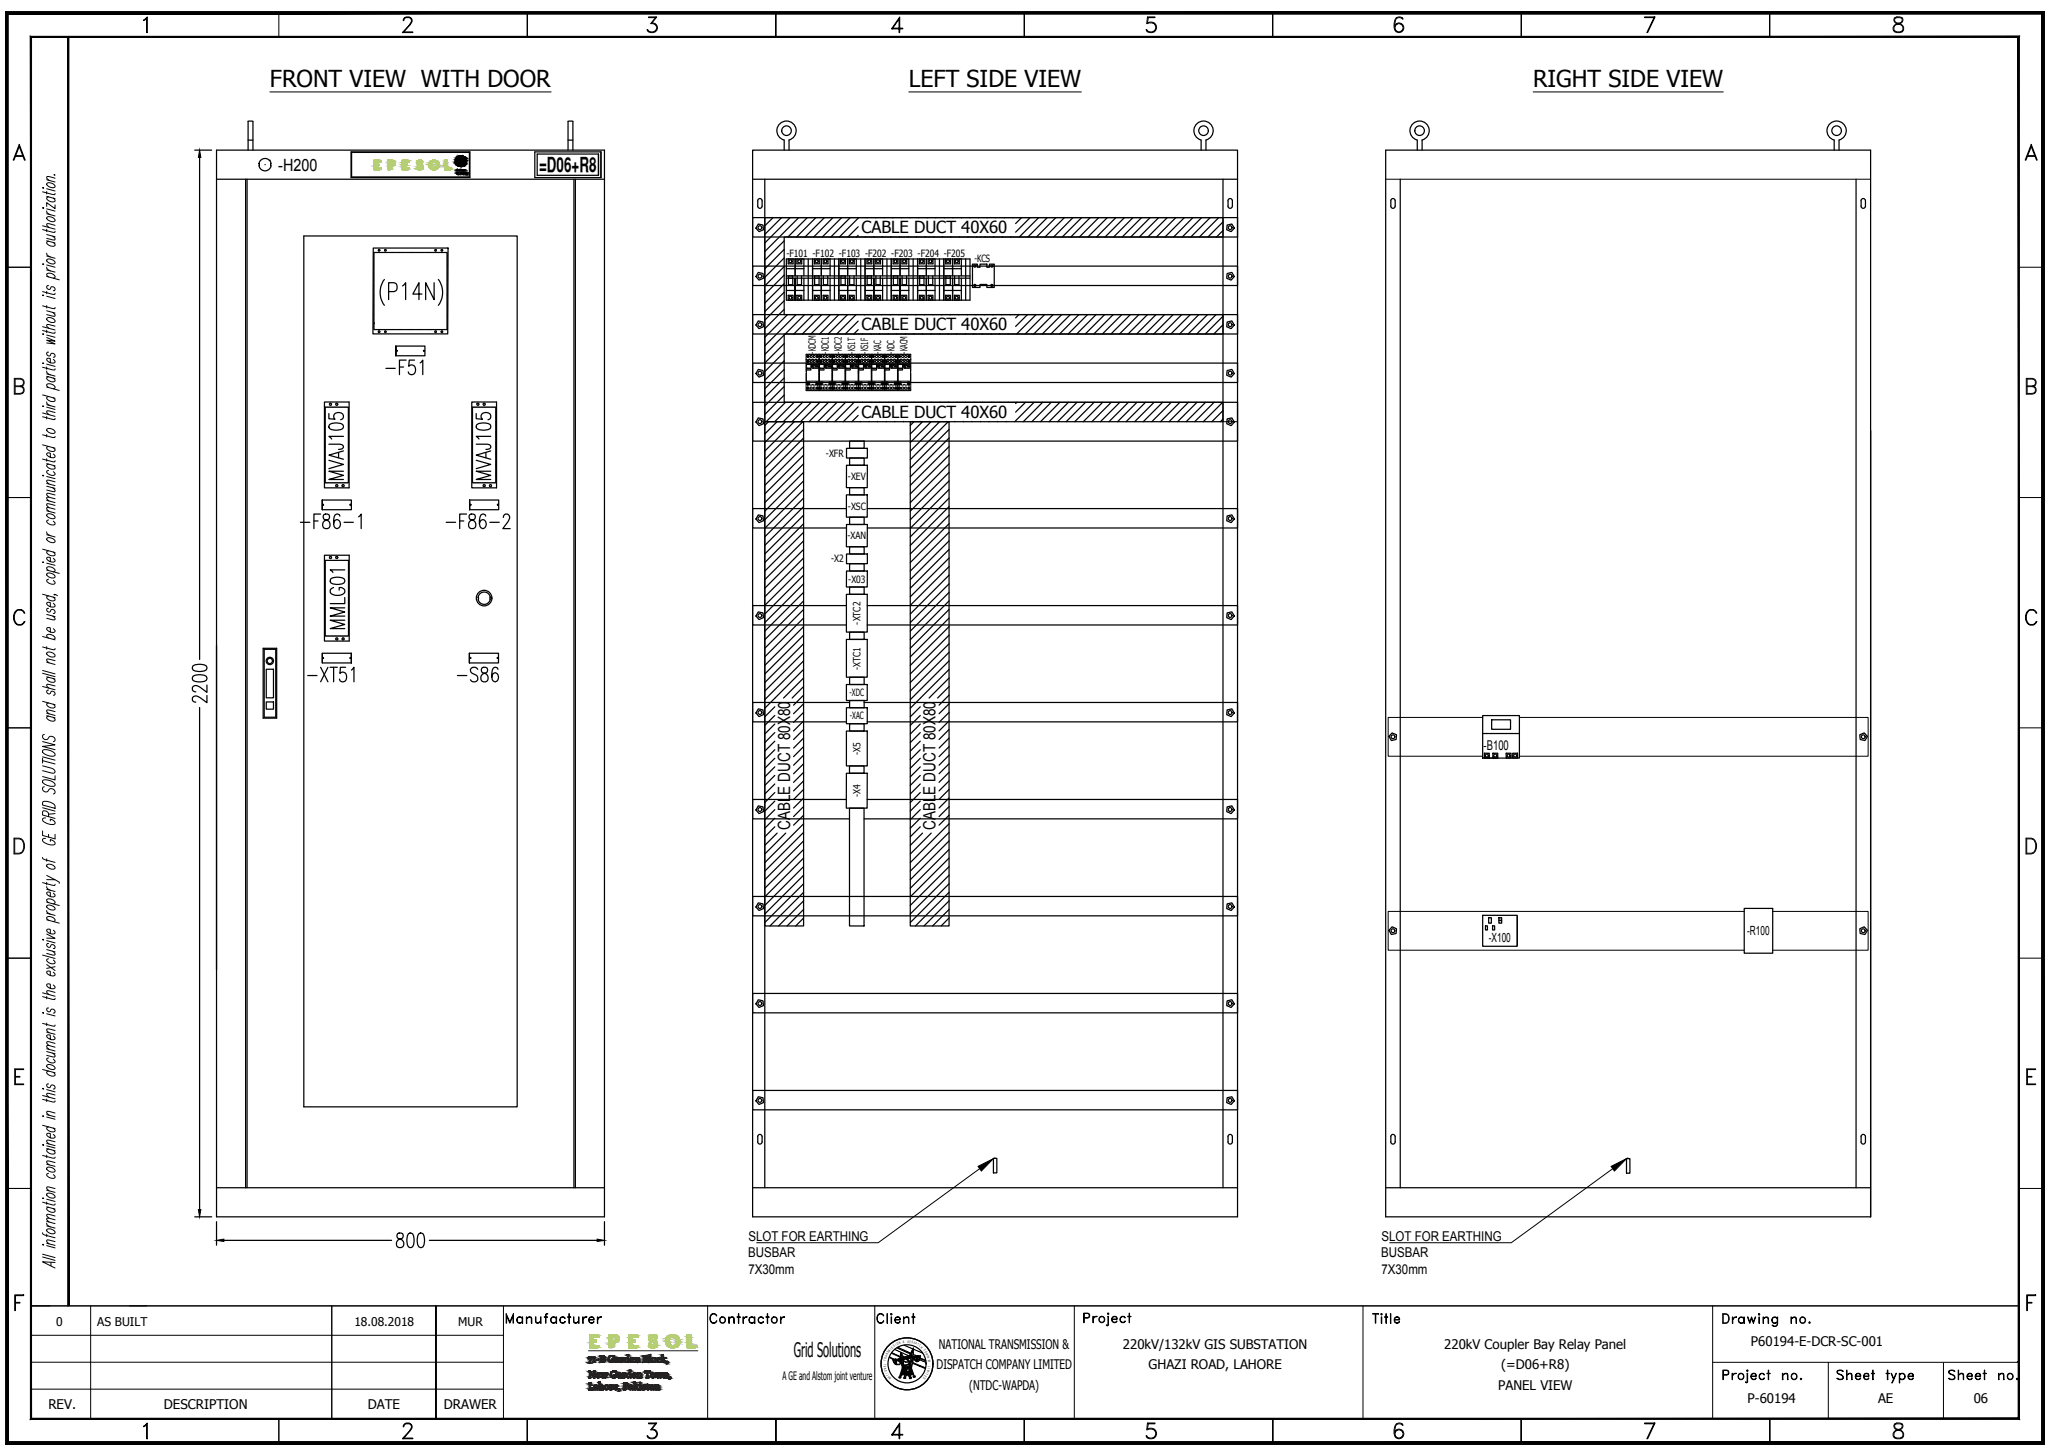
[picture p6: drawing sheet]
<svg xmlns="http://www.w3.org/2000/svg" width="420mm" height="297mm" viewBox="0 0 420 297" stroke-linecap="round" stroke-linejoin="round" font-family="sans-serif">
<defs><g id="words">
<g font-size="6.6">
<text x="60.7" y="109.7">-F86-1</text>
<text x="90.7" y="109.7">-F86-2</text>
</g>
<g font-size="6.2">
<text x="78.3" y="78">-F51</text>
<text x="71.6" y="99.5" transform="rotate(-90 71.6 99.5)">MVAJ105</text>
<text x="72" y="130.2" transform="rotate(-90 72 130.2)">MMLG01</text>
<text x="62.1" y="141.1">-XT51</text>
<text x="93.1" y="141.1">-S86</text>
</g>
<g font-size="4.8">
<text x="55.4" y="17.9">FRONT VIEW WITH DOOR</text>
<text x="186.5" y="17.9">LEFT SIDE VIEW</text>
<text x="314.5" y="17.9">RIGHT SIDE VIEW</text>
</g>
<text font-size="4.2" x="110.6" y="35.3">=D06+R8</text>
<text font-size="4.1" x="162.8" y="278.4">Grid Solutions</text>
<g font-size="3.5">
<text x="57.1" y="35.1">-H200</text>
<text x="162.1" y="170.2" transform="rotate(-90 162.1 170.2)">CABLE DUCT 80X80</text>
<text x="192" y="170.2" transform="rotate(-90 192 170.2)">CABLE DUCT 80X80</text>
</g>
<g font-size="3.4">
<text x="176.7" y="47.9">CABLE DUCT 40X60</text>
<text x="176.7" y="67.8">CABLE DUCT 40X60</text>
<text x="176.7" y="85.7">CABLE DUCT 40X60</text>
</g>
<g font-size="2.8">
<text x="304.4" y="153.9">-B100</text>
<text x="153.5" y="257.9">BUSBAR</text>
<text x="153.5" y="254.6">SLOT FOR EARTHING</text>
<text x="283.4" y="257.9">BUSBAR</text>
<text x="283.4" y="254.6">SLOT FOR EARTHING</text>
<text x="153.5" y="261.3">7X30mm</text>
<text x="283.4" y="261.3">7X30mm</text>
</g>
<g font-size="2.7">
<text x="192.1" y="280.9">DISPATCH COMPANY LIMITED</text>
<text x="192.6" y="276.7">NATIONAL TRANSMISSION &amp;</text>
<text x="230.4" y="276.7">220kV/132kV GIS SUBSTATION</text>
<text x="235.6" y="280.9">GHAZI ROAD, LAHORE</text>
<text x="296.3" y="276.7">220kV Coupler Bay Relay Panel</text>
<text x="308" y="280.9">(=D06+R8)</text>
<text x="359.2" y="276.2">P60194-E-DCR-SC-001</text>
<text x="198.9" y="285.1">(NTDC-WAPDA)</text>
<text x="307.4" y="285.1">PANEL VIEW</text>
<text x="358.5" y="287.8">P-60194</text>
<text x="385.3" y="287.8">AE</text>
<text x="404.9" y="287.8">06</text>
<text x="9.9" y="289">REV.</text>
<text x="33.6" y="289">DESCRIPTION</text>
<text x="75.4" y="289">DATE</text>
<text x="91" y="289">DRAWER</text>
</g>
<g font-size="2.6">
<text x="358.5" y="191.9">-R100</text>
<text x="305.4" y="193.3">-X100</text>
</g>
<g font-size="2.5">
<text x="11.5" y="272.1">0</text>
<text x="20" y="272.1">AS BUILT</text>
<text x="72.7" y="272.1">18.08.2018</text>
<text x="94" y="272.1">MUR</text>
</g>
<text font-size="2.4" x="160.5" y="283.1">A GE and Alstom joint venture</text>
<g font-size="2.1">
<text x="161.3" y="52.8">-F101 -F102 -F103 -F202 -F203 -F204 -F205</text>
<text x="199.9" y="53.8">-KCS</text>
<text x="167.4" y="72.5" transform="rotate(-90 167.4 72.5)">-KDCM</text>
<text x="170.1" y="72.5" transform="rotate(-90 170.1 72.5)">-KDC1</text>
<text x="172.7" y="72.5" transform="rotate(-90 172.7 72.5)">-KDC2</text>
<text x="175.4" y="72.5" transform="rotate(-90 175.4 72.5)">-K51T</text>
<text x="178.1" y="72.5" transform="rotate(-90 178.1 72.5)">-K51F</text>
<text x="180.8" y="72.5" transform="rotate(-90 180.8 72.5)">-KAC</text>
<text x="183.5" y="72.5" transform="rotate(-90 183.5 72.5)">-KDC</text>
<text x="186.2" y="72.5" transform="rotate(-90 186.2 72.5)">-KACM</text>
<text x="169.5" y="93.7">-XFR</text>
<text x="174" y="98.5">-XEV</text>
<text x="174" y="104.5">-XSC</text>
<text x="173.9" y="110.6">-XAN</text>
<text x="170.5" y="115.4">-X2</text>
<text x="174" y="119.5">-X03</text>
<text x="176.5" y="128.1" transform="rotate(-90 176.5 128.1)">-XTC2</text>
<text x="176.5" y="137.4" transform="rotate(-90 176.5 137.4)">-XTC1</text>
<text x="174.3" y="142.8">-XDC</text>
<text x="174.4" y="147.6">-XAC</text>
<text x="176.5" y="154.8" transform="rotate(-90 176.5 154.8)">-X5</text>
<text x="176.5" y="163.5" transform="rotate(-90 176.5 163.5)">-X4</text>
</g>
<g font-size=".7">
<text x="184.5" y="275.7" transform="rotate(-18 184.5 275.7)">N</text>
<text x="185.3" y="275.5" transform="rotate(-9 185.3 275.5)">&amp;</text>
<text x="186.2" y="275.4" transform="rotate(4 186.2 275.4)">D</text>
<text x="186.6" y="275.5" transform="rotate(9 186.6 275.5)">E</text>
<text x="187" y="275.5" transform="rotate(14 187 275.5)">S</text>
<text x="187.4" y="275.7" transform="rotate(18 187.4 275.7)">P</text>
<text x="187.8" y="275.8" transform="rotate(24 187.8 275.8)">A</text>
<text x="188.2" y="276" transform="rotate(27 188.2 276)">T</text>
<text x="181.8" y="280" transform="rotate(-95 181.8 280)">L</text>
<text x="181.8" y="279.2" transform="rotate(-80 181.8 279.2)">T</text>
<text x="181.8" y="280.5" transform="rotate(-99 181.8 280.5)">A</text>
<text x="181.9" y="278.8" transform="rotate(-76 181.9 278.8)">R</text>
<text x="181.9" y="280.9" transform="rotate(-103 181.9 280.9)">N</text>
<text x="182" y="278.4" transform="rotate(-70 182 278.4)">A</text>
<text x="182" y="281.3" transform="rotate(-110 182 281.3)">O</text>
<text x="182.1" y="281.6" transform="rotate(-117 182.1 281.6)">I</text>
<text x="182.2" y="278" transform="rotate(-63 182.2 278)">N</text>
<text x="182.3" y="277.6" transform="rotate(-61 182.3 277.6)">S</text>
<text x="182.6" y="277.3" transform="rotate(-53 182.6 277.3)">M</text>
<text x="182.9" y="276.9" transform="rotate(-45 182.9 276.9)">I</text>
<text x="183.1" y="276.6" transform="rotate(-42 183.1 276.6)">S</text>
<text x="183.4" y="276.4" transform="rotate(-35 183.4 276.4)">S</text>
<text x="183.8" y="276.1" transform="rotate(-27 183.8 276.1)">IO</text>
<text x="188.5" y="276.2" transform="rotate(36 188.5 276.2)">C</text>
<text x="188.8" y="276.4" transform="rotate(42 188.8 276.4)">H</text>
<text x="189.4" y="277" transform="rotate(51 189.4 277)">C</text>
<text x="189.7" y="277.3" transform="rotate(60 189.7 277.3)">O</text>
<text x="189.9" y="277.7" transform="rotate(62 189.9 277.7)">M</text>
<text x="190.1" y="278.1" transform="rotate(70 190.1 278.1)">P</text>
<text x="190.1" y="281.4" transform="rotate(117 190.1 281.4)">I T</text>
<text x="190.2" y="278.5" transform="rotate(75 190.2 278.5)">A</text>
<text x="190.3" y="280.9" transform="rotate(105 190.3 280.9)">M</text>
<text x="190.3" y="280.6" transform="rotate(101 190.3 280.6)">I</text>
<text x="190.3" y="278.9" transform="rotate(81 190.3 278.9)">N</text>
<text x="190.4" y="280.2" transform="rotate(96 190.4 280.2)">L</text>
<text x="190.4" y="279.3" transform="rotate(85 190.4 279.3)">Y</text>
<text x="182.4" y="282" transform="rotate(-121 182.4 282)">T</text>
<text x="182.6" y="282.4" transform="rotate(-125 182.6 282.4)">A</text>
<text x="182.9" y="282.7" transform="rotate(-129 182.9 282.7)">N</text>
<text x="189.5" y="282.4" transform="rotate(129 189.5 282.4)">D</text>
<text x="189.8" y="282.1" transform="rotate(125 189.8 282.1)">E</text>
</g>
<g font-size=".6">
<text x="307.6" y="188.8">0</text>
<text x="307.6" y="189.3">1</text>
</g>
</g></defs>
<!-- layer: 0 -->
<g fill="#000" stroke="#000" stroke-width=".21">
<path d="M94 32.2h.1zM94.1 33.5h.1zM94.1 32.7h.1zM94.2 34.1h.7zM94.2 33.9h.3zM94.4 34h.3zM94.3 32.7h.1zM94.2 33.2h.2zM94.3 33h.1zM94.3 32.9h.1zM94.3 32.9l.1-.1zM94.4 32h.4z"/>
<path d="M94.5 32.1h.2zM94.5 32.9h.1zM94.6 33h.1zM94.8 33.5h.2zM95 33h.3zM94.9 33.2h.1zM95.1 34h.1zM95.2 34l.1-.1zM95.5 33.3v.1z"/>
<path d="M93.5 33.1v.2zM93.5 33.1v.2z"/>
<path d="M93.5 33.1v.2zM93.5 33.1v.2z"/>
<path d="M93.5 32.9v.2zM93.5 32.9v.2z"/>
<path d="M93.5 33.3l.1 .2zM93.5 33.3l.1 .2z"/>
<path d="M93.5 32.9v.2zM93.5 32.9v.2z"/>
<path d="M93.5 33.3l.1 .2zM93.5 33.3l.1 .2z"/>
<path d="M93.5 32.7v.2zM93.5 32.7v.2z"/>
<path d="M93.5 33.5l.2 .2zM93.5 33.5l.2 .2z"/>
<path d="M93.5 32.7v.2zM93.5 32.7v.2z"/>
<path d="M93.5 33.5l.2 .2zM93.5 33.5l.2 .2z"/>
<path d="M93.6 32.8v.1zM93.6 32.8v.1z"/>
<path d="M93.6 32.5v.2zM93.6 32.5l-.1 .2z"/>
<path d="M93.6 32.5v.2zM93.6 32.5l-.1 .2z"/>
<path d="M93.6 33.7l.2 .1zM93.6 33.7l.2 .1z"/>
<path d="M93.6 33.7l.2 .1zM93.6 33.7l.2 .1z"/>
<path d="M93.6 33.2h.1zM93.6 33.2h.1z"/>
<path d="M93.8 32.3l-.1 .2zM93.8 32.3l-.2 .2z"/>
<path d="M93.8 33.8l.1 .1zM93.8 33.8l.1 .1z"/>
<path d="M93.8 32.3l-.1 .2zM93.8 32.3l-.2 .2z"/>
<path d="M93.8 33.8l.1 .1zM93.8 33.8l.1 .1z"/>
<path d="M93.8 33.9l.2 .1zM93.8 33.9l.2 .1z"/>
<path d="M93.8 33.9l.2 .1zM93.8 33.9l.2 .1z"/>
<path d="M94 32.3h1.1zM94 32.3h1.1z"/>
<path d="M93.7 33.5h.3zM93.7 33.5h.3z"/>
<path d="M93.7 33.5l.3 .1zM93.7 33.5l.3 .1z"/>
<path d="M93.9 32.2v.1zM93.8 32.3l.1-.1z"/>
<path d="M93.9 34h.2zM93.9 34h.2z"/>
<path d="M93.9 32.2v.1zM93.8 32.3l.1-.1z"/>
<path d="M93.9 34h.2zM93.9 34h.2z"/>
<path d="M93.7 32.8h.3zM93.7 32.8h.3z"/>
<path d="M93.6 33.3l.4 .1zM93.6 33.3l.4 .1z"/>
<path d="M93.6 33.4l.4 .1v-.1zM93.6 33.4l.4 .1z"/>
<path d="M93.7 33.6h.3zM93.7 33.6h.3z"/>
<path d="M93.7 32.7l.3 .1v-.1zM93.7 32.7l.3 .1h-.3zM93.7 32.8h.3zM93.7 32.8h.3z"/>
<path d="M93.7 32.8l.3 .1zM93.7 32.8l.3 .1zM93.7 32.9h.3zM93.7 32.9h.3z"/>
<path d="M93.7 33.6h.4zM93.7 33.6h.4z"/>
<path d="M93.7 32.6h.3zM93.7 32.6h.4z"/>
<path d="M93.7 32.6h.3zM93.7 32.6l.3 .1z"/>
<path d="M93.7 32.9h.4zM93.7 32.9h.4z"/>
<path d="M93.8 33.6l.3 .1zM93.8 33.6l.3 .1z"/>
<path d="M94 34l.2 .1zM94 34l.2 .1z"/>
<path d="M94.1 33.5h.1zM94.1 33.5h.1z"/>
<path d="M94 34l.2 .1zM94 34l.2 .1z"/>
<path d="M93.7 32.9h.4zM93.7 32.9h.4z"/>
<path d="M93.6 33.3h.5zM93.6 33.3h.4z"/>
<path d="M93.6 33.2h.5zM93.6 33.2l.5 .1z"/>
<path d="M93.7 32.9l.5 .1zM93.7 32.9l.5 .1z"/>
<path d="M93.8 33.2h.3zM93.7 33.2h.4z"/>
<path d="M94.1 32.1h.1zM94 32.2l.1-.1z"/>
<path d="M94.1 34.1h.2zM94.1 34.1h.2z"/>
<path d="M94.1 32.1h.1zM94 32.2l.1-.1z"/>
<path d="M94.1 34.1h.2zM94.1 34.1h.2z"/>
<path d="M93.7 33h.5zM93.7 33h.5z"/>
<path d="M93.7 33h.5zM93.7 33h.5z"/>
<path d="M94.1 32.6l.1 .1zM94.1 32.6l.1 .1z"/>
<path d="M93.8 33.1h.4zM93.8 33.1h.4z"/>
<path d="M93.8 33.1h.4zM93.8 33.1l.3 .1z"/>
<path d="M93.8 32.6h.4zM93.8 32.6h.4z"/>
<path d="M94.2 34.1l.6 .1zM94.4 34.2h.4z"/>
<path d="M94.2 34.1l.6 .1zM94.4 34.2h.4z"/>
<path d="M94.2 33.9h.2zM94.3 33.9h.1z"/>
<path d="M94.1 33.5h.2zM94.1 33.5h.1z"/>
<path d="M93.7 33h.6zM93.7 33h.6z"/>
<path d="M94.1 33.4h.2zM94.1 33.4l.2 .1z"/>
<path d="M93.8 32.5h.5zM93.8 32.5l.4 .1z"/>
<path d="M93.8 33.1h.5zM93.8 33.1h.4z"/>
<path d="M94.2 34h.2zM94.2 34h.2z"/>
<path d="M94.1 33.4h.2zM94.1 33.4h.2z"/>
<path d="M93.8 32.5h.5zM93.8 32.5h.5z"/>
<path d="M93.8 33.1h.5zM93.8 33.1h.5z"/>
<path d="M94.1 32h.2zM94.1 32.1h.1z"/>
<path d="M94.1 34.1h.3zM94.1 34.1h.3z"/>
<path d="M94.1 32h.2zM94.1 32.1h.1z"/>
<path d="M94.1 34.1h.3zM94.1 34.1h.3z"/>
<path d="M93.8 32.5h.5zM93.8 32.5h.5z"/>
<path d="M94.2 32h.2zM94.1 32h.2z"/>
<path d="M94.2 34.1h.4zM94.2 34.1h.4z"/>
<path d="M94.2 33.3h.2zM94.2 33.3h.2z"/>
<path d="M94.1 33.3h.3zM94.1 33.3l.2 .1h-.2z"/>
<path d="M94.2 32h.2zM94.1 32h.2z"/>
<path d="M94.2 34.1h.4zM94.2 34.1h.4z"/>
<path d="M94.4 34l.3 .1zM94.4 34.1h.3z"/>
<path d="M94.2 33.2h.2zM94.2 33.3h.2z"/>
<path d="M94.3 34h.2zM94.3 34h.2z"/>
<path d="M94.3 32.7h.1zM94.3 32.7h.1z"/>
<path d="M93.8 32.5h.6zM93.8 32.5h.5z"/>
<path d="M94.2 32.9h.2zM94.2 32.9h.2z"/>
<path d="M93.7 33h.7zM93.7 33h.7z"/>
<path d="M93.8 33l.6 .1zM93.8 33l.6 .1z"/>
<path d="M93.8 33.1h.6zM93.8 33.1h.5z"/>
<path d="M94.3 32.9h.1zM94.2 32.9h.2z"/>
<path d="M94.2 32.2h.2zM94.1 32.2h.3z"/>
<path d="M94.1 32.2h.3zM94.1 32.2h.3z"/>
<path d="M94.1 32.2l.4 .1zM94 32.3h.5z"/>
<path d="M94 32.3h.5zM94 32.3h.5z"/>
<path d="M94.2 32.1h.3zM94.2 32.2h.2z"/>
<path d="M94.5 32.5h.4zM94.5 32.5h.4z"/>
<path d="M94.5 32.6h.3zM94.5 32.6h.3z"/>
<path d="M94.5 32.9h.1zM94.5 32.9h.1z"/>
<path d="M94.1 33.9h.4zM94.1 33.9h.4z"/>
<path d="M94.3 32.1h.2zM94.2 32.1h.3z"/>
<path d="M94.1 33.9h.4zM94.1 33.9h.4z"/>
<path d="M94.2 32h.4zM94.2 32h.2z"/>
<path d="M94.2 32h.4zM94.2 32h.2z"/>
<path d="M94.3 32.1h.3zM94.3 32.1h.2z"/>
<path d="M94.5 33.3l.1 .1zM94.5 33.3l.1 .1z"/>
<path d="M94.5 33.2l.1 .1zM94.5 33.2l.1 .1z"/>
<path d="M94.5 33.3h.1zM94.5 33.3h.1z"/>
<path d="M94.4 33.4h.2zM94.4 33.4h.2z"/>
<path d="M94.4 33.4l.2 .1zM94.4 33.4l.2 .1z"/>
<path d="M94 33.9h.6zM94 33.9h.5z"/>
<path d="M94.5 33.1l.1 .1v-.1zM94.5 33.1l.1 .1z"/>
<path d="M94.4 33.5h.3zM94.4 33.5h.3z"/>
<path d="M94.6 33.8h.6zM94.6 33.8h.6z"/>
<path d="M94 33.8h.6zM94 33.8l.6 .1zM94 33.9h.6zM94 33.9h.6z"/>
<path d="M94.4 32.1h.3zM94.3 32.1h.3z"/>
<path d="M94.4 33.5l.3 .1zM94.4 33.5l.3 .1z"/>
<path d="M94.5 33.1l.1-.1zM94.5 33.1h.1zM94.5 33.1h.1z"/>
<path d="M94.3 33.6h.5zM94.2 33.6h.6z"/>
<path d="M94.5 32.1h.3zM94.4 32.1h.4z"/>
<path d="M94.5 32.7h.2zM94.5 32.7h.2z"/>
<path d="M94.5 32.7h.2zM94.5 32.7h.2z"/>
<path d="M94.5 32.7h.2zM94.5 32.7h.2z"/>
<path d="M94.6 32.7l.1 .1zM94.6 32.7l.1 .1z"/>
<path d="M94.6 32.8h.1zM94.6 32.8h.1z"/>
<path d="M94.6 32.8h.1zM94.6 32.8h.1z"/>
<path d="M94.6 32.8l.1 .1zM94.6 32.8l.1 .1z"/>
<path d="M94.5 32.9h.2zM94.5 32.9h.1z"/>
<path d="M94.2 33.6h.6zM94.2 33.6h.6z"/>
<path d="M94.7 32.2h.2zM94.7 32.2h.2zM94.7 32.2h.2z"/>
<path d="M94.4 32h.5zM94.2 32h.7z"/>
<path d="M94.4 32h.5zM94.2 32h.7z"/>
<path d="M94.7 32.1h.1zM94.7 32.1h.1z"/>
<path d="M94.8 32.1h.1zM94.8 32.1h.1z"/>
<path d="M94.5 32.6h.3zM94.5 32.6l.2 .1z"/>
<path d="M94.7 33.3l.1 .1zM94.7 33.3l.1 .1zM94.7 33.4h.1zM94.7 33.4h.1z"/>
<path d="M94.6 34h.2zM94.5 34h.2z"/>
<path d="M94.7 33.2h.1zM94.7 33.2l.1 .1zM94.7 33.3h.1zM94.7 33.3h.1z"/>
<path d="M94.8 33.5h.2zM94.8 33.5h.2z"/>
<path d="M94.2 33.6h.6zM94.2 33.6h.6z"/>
<path d="M94.7 33.2h.1zM94.7 33.2h.1z"/>
<path d="M94.7 33.4h.2zM94.7 33.4h.2z"/>
<path d="M94.2 33.6l.7 .1zM94.1 33.7h.8z"/>
<path d="M94.6 34h.2zM94.6 34h.2z"/>
<path d="M94.5 32.5h.4zM94.5 32.5l.3 .1z"/>
<path d="M94.7 33.2h.2zM94.7 33.2h.1z"/>
<path d="M94.7 33.4h.2zM94.7 33.4h.2z"/>
<path d="M94.7 32.2h.3zM94.6 32.2h.4z"/>
<path d="M94.7 34h.2zM94.6 34h.2z"/>
<path d="M94.6 32h.4zM94.6 32h.4z"/>
<path d="M94.6 32h.4zM94.6 32h.4z"/>
<path d="M94.7 33.1h.2zM94.7 33.2h.2z"/>
<path d="M94.9 33.3h.2zM94.9 33.3h.2z"/>
<path d="M94.4 32.5h.5zM94.4 32.5h.5z"/>
<path d="M94.8 32h.2zM94.8 32h.2z"/>
<path d="M94.8 34.1h.2zM94.6 34.1h.3z"/>
<path d="M94.8 32h.2zM94.8 32h.2z"/>
<path d="M94.8 34.1h.2zM94.6 34.1h.3z"/>
<path d="M94.8 32l.3 .1zM94.8 32l.3 .1z"/>
<path d="M94.8 34.1h.2zM94.8 34.1h.2z"/>
<path d="M94.8 32l.3 .1zM94.8 32l.3 .1z"/>
<path d="M94.8 34.1h.2zM94.8 34.1h.2z"/>
<path d="M94.7 33.1h.3zM94.7 33.1h.2z"/>
<path d="M94.7 34h.3zM94.7 34h.2z"/>
<path d="M94.6 32.2l.4 .1zM94.6 32.2l.4 .1z"/>
<path d="M94.6 32.3h.5zM94.5 32.3h.6z"/>
<path d="M95 32.9h.5zM95 32.9h.5z"/>
<path d="M94.9 33.2l.2 .1zM94.9 33.2l.2 .1z"/>
<path d="M94.8 33.5h.2zM94.8 33.5h.2z"/>
<path d="M95.1 32.6h.3zM95.1 32.6h.3z"/>
<path d="M94.9 33.3h.2zM94.9 33.3h.2z"/>
<path d="M94.8 33.5h.3zM94.8 33.5h.2z"/>
<path d="M94.9 33.3l.2 .1zM94.9 33.3l.2 .1z"/>
<path d="M94.9 33.4h.2zM94.9 33.4h.2z"/>
<path d="M94.9 33.4h.2zM94.9 33.4h.2z"/>
<path d="M94.9 33.4h.2zM94.9 33.4h.2z"/>
<path d="M94.9 33.4h.2zM94.9 33.4h.2z"/>
<path d="M94.7 33.4h.4zM94.7 33.4h.4z"/>
<path d="M94.7 33.4h.4zM94.7 33.4l.4 .1z"/>
<path d="M94.7 33.9h.4zM94.7 33.9h.4z"/>
<path d="M94.7 33.9h.4zM94.7 33.9l.3 .1z"/>
<path d="M95 32.1l.2 .1zM95 32.1l.2 .1z"/>
<path d="M95 34.1h.1zM94.8 34.1h.2z"/>
<path d="M95 32.1l.2 .1zM95 32.1l.2 .1z"/>
<path d="M95 34.1h.1zM94.8 34.1h.2z"/>
<path d="M94.5 32.3h.6zM94.5 32.3h.6z"/>
<path d="M94.5 32.3h.6zM94.5 32.3h.6z"/>
<path d="M94 32.3l1.2 .1zM94 32.3l1.2 .1z"/>
<path d="M94.7 33.9h.5zM94.7 33.9h.4z"/>
<path d="M95.1 32.2h.1zM95.1 32.2h.1z"/>
<path d="M95.1 34h.1zM95 34.1h.1z"/>
<path d="M95.1 32.2h.1zM95.1 32.2h.1z"/>
<path d="M95.1 34h.1zM95 34.1h.1z"/>
<path d="M94.6 33.8h.6zM94.6 33.8l.6 .1z"/>
<path d="M95.2 32.2l.1 .1zM95.2 32.2l.1 .1z"/>
<path d="M95.2 32.2l.1 .1zM95.2 32.2l.1 .1z"/>
<path d="M93.9 32.4h1.4zM93.9 32.4h1.4z"/>
<path d="M93.9 33.8h1.3zM93.9 33.8h1.3z"/>
<path d="M93.9 32.4l1.4 .1zM93.9 32.4l1.4 .1zM93.8 32.5h1.5zM93.8 32.5h1.5z"/>
<path d="M93.9 33.7h1.4zM93.9 33.7l1.3 .1z"/>
<path d="M93.8 33.7h1.5zM93.8 33.7h1.5z"/>
<path d="M95.3 32.3h.1zM95.3 32.3h.1z"/>
<path d="M95.3 32.3h.1zM95.3 32.3h.1z"/>
<path d="M94.9 32.5h.5zM94.9 32.5h.5z"/>
<path d="M95.1 33h.2zM95.1 33h.3z"/>
<path d="M95.1 33h.2zM95.1 33h.2z"/>
<path d="M95 33h.3zM95 33h.3zM95 33h.3z"/>
<path d="M95 33h.3zM94.9 33h.4z"/>
<path d="M94.9 33h.4zM94.8 33h.5zM94.8 33h.5zM94.8 33h.5z"/>
<path d="M94.8 33l.6 .1zM94.8 33l.6 .1zM94.7 33.1h.7zM94.7 33.1h.7z"/>
<path d="M95 33.6h.3zM95 33.6h.3z"/>
<path d="M95 33.6l.3 .1zM94.9 33.7h.4z"/>
<path d="M93.8 33.7h1.5zM93.8 33.7h1.5z"/>
<path d="M95 32.5l.4 .1zM95 32.5l.4 .1z"/>
<path d="M95.1 33.6h.3zM95 33.6h.3zM95 33.6h.3zM95 33.6h.3z"/>
<path d="M95.3 32.3l.2 .2zM95.3 32.3l.2 .2z"/>
<path d="M95.3 32.3l.2 .2zM95.3 32.3l.2 .2z"/>
<path d="M94.7 33.1h.7zM94.7 33.1h.7z"/>
<path d="M95 32.9h.4zM95 32.9l.4 .1z"/>
<path d="M95 33.1h.4zM95 33.1h.4z"/>
<path d="M95.1 33.1h.3zM95.1 33.1h.3z"/>
<path d="M95.1 33.1l.3 .1zM95.1 33.1l.3 .1z"/>
<path d="M95.2 33.5h.2zM95.2 33.5h.2z"/>
<path d="M95.2 33.5h.2zM95.2 33.5l.2 .1z"/>
<path d="M95.1 32.6h.4zM95.1 32.6h.4z"/>
<path d="M95.1 33.2h.3zM95.1 33.2h.3z"/>
<path d="M95.1 33.2l.3 .1zM95.1 33.2l.3 .1zM95.2 33.3h.2zM95.2 33.3h.2z"/>
<path d="M95.2 33.3l.2 .1zM95.2 33.3l.2 .1z"/>
<path d="M95.2 33.4h.2zM95.2 33.4h.2z"/>
<path d="M95.2 33.4h.2zM95.2 33.4l.2 .1z"/>
<path d="M95.1 32.6l.4 .1zM95.1 32.6l.4 .1z"/>
<path d="M95.4 33.7v.1zM95.4 33.7l-.1 .1z"/>
<path d="M95.4 33.7v.1zM95.4 33.7l-.1 .1z"/>
<path d="M95 32.7l.5 .1zM94.9 32.8h.6z"/>
<path d="M95.5 32.5l.1 .2zM95.5 32.5l.1 .2z"/>
<path d="M95.5 32.5l.1 .2zM95.5 32.5l.1 .2z"/>
<path d="M94.9 32.8h.6zM94.9 32.8h.6z"/>
<path d="M94.9 32.8l.6 .1zM94.8 32.9h.7z"/>
<path d="M94.8 32.9h.7zM94.8 32.9h.7z"/>
<path d="M95 32.9h.5zM95 32.9h.5z"/>
<path d="M95 32.9h.5zM95 32.9h.5z"/>
<path d="M95.4 32.9l.1 .1zM95.4 32.9l.1 .1z"/>
<path d="M95.6 32.7l.1 .2zM95.6 32.7l.1 .2z"/>
<path d="M95.5 33.5v.2zM95.5 33.5v.2z"/>
<path d="M95.6 32.7l.1 .2zM95.6 32.7l.1 .2z"/>
<path d="M95.5 33.5v.2zM95.5 33.5v.2z"/>
<path d="M95.6 32.9l.1 .2zM95.6 32.9l.1 .2z"/>
<path d="M95.6 33.3v.2zM95.6 33.3v.2z"/>
<path d="M95.6 32.9l.1 .2zM95.6 32.9l.1 .2z"/>
<path d="M95.6 33.3v.2zM95.6 33.3v.2z"/>
<path d="M95.6 33.1l.1 .2zM95.6 33.1l.1 .2z"/>
<path d="M95.6 33.1l.1 .2zM95.6 33.1l.1 .2z"/>
<path d="M13.9 7.6v260.3h.2zM13.9 7.6h.2v260.3z"/>
</g>
<!-- layer: 4 -->
<g fill="none" stroke="#000" stroke-width=".21">
<path d="M29.5 4.1l.7-.6v3.2h-.1v-2.9l-.6 .4zM57.2 2.6v5M82.7 6.5h2v.2h-2.2l1.4-1.5a.99 .99 0 0 0 .3-1.4l-.9-.2-.3 .2-.1 .4h-.2a.76 .76 0 0 1 .6-.7h.6a.78 .78 0 0 1 .5 1.2l-1.7 2M108.2 2.6v5v-5M132.9 6.2l.4 .3M133.7 4.7a1.04 1.04 0 0 1 1.2 1.1 1.04 1.04 0 0 1-1.4 .9l-.6-.3-.2-.3h.2a1.05 1.05 0 0 0 1 .5 1.05 1.05 0 0 0 .8-.7M134.1 4.8l.5 .4 .1 .4-.1 .6-.5 .3M134.6 3.6h-1.6v-.1h1.7l-1 1.3M134.6 3.5l-1.1 1.3 .9 .2 .3 .5M159.2 2.6v5v-5M183.1 5.8h2.1v.1h-2.3l1.7-2.4v3.2h-.2v-2.8l-1.3 2M210.1 2.6v5v-5"/>
<path d="M235.3 6.2l.4 .3M236.5 4.7a.99 .99 0 0 1 .6 .9 .99 .99 0 0 1-.6 .9M237.1 5.3a1.31 1.31 0 0 0-1.8-.5l.1-1.3h1.6v.1h-1.4l-.2 1.1a1.15 1.15 0 0 1 1.7 .2 1.15 1.15 0 0 1-.4 1.7 1.15 1.15 0 0 1-1.6-.5h.2a1.03 1.03 0 0 0 .9 .5 1.03 1.03 0 0 0 .9-.7M261.1 2.6v5v-5M286.2 5.9a.92 .92 0 0 0 1.3 .5l.4-.5M286.2 5.5a.92 .92 0 0 1 1.3-.5l.4 .5M286.5 3.8l.4-.2 .8 .2M286.6 3.6a2.98 2.98 0 0 0-.3 2.6l.5 .3M286.8 4.8l-.5 .4-.1 .4M287.2 4.8l.5 .4 .2 .4-.2 .6-.5 .3M287.5 3.6l.2 .3h.2a.94 .94 0 0 0-.9-.4 .94 .94 0 0 0-.8 .6 2.28 2.28 0 0 0 .3 2.4 1 1 0 0 0 1.4-.3 1 1 0 0 0-.3-1.3 1 1 0 0 0-1.4 .3M312.1 2.6v5v-5"/>
<path d="M339.4 3.5l-1.5 3.2h.1l1.5-3.2h-2.1v.1h2M363.1 2.6v5v-5M388.5 6.2l.5 .3M388.7 3.6a.77 .77 0 0 0 .5 1.2 1.11 1.11 0 0 1 1.2 1.3l-.2 .3-.4 .1-1.1-.1a.89 .89 0 0 1 .5-1.4 1.18 1.18 0 0 0 1.2-.8v-.3a1.24 1.24 0 0 0-1.7-.3zM388.7 3.8l.5-.2 1 .2M388.8 3.6a.66 .66 0 0 0 .4 1.1 1.13 1.13 0 0 1 1.2 .5 1.13 1.13 0 0 1-.2 1.3 1.34 1.34 0 0 1-1.8-.4 1.26 1.26 0 0 1 1.4-1.4 .64 .64 0 0 0 .3-1.1M390.4 6.2l-.5 .3M3 32.1h1.9M3.2 31.9h1.5M4 29.6l1.2 3.3h-.2l-1-2.8-1.1 2.8h-.2zM415.8 32.1h1.8M415.9 31.9h1.6"/>
<path d="M416.7 29.6l1.2 3.3h-.1l-1.1-2.8-1.1 2.8h-.1zM1.4 54.8h4.9M414.2 54.8h4.9M3.1 79.2l1.5-.2 .2-.3-.2-.8-.4-.1h-1.1v2.9h1.1l.4-.2 .2-.3-.2-.7-1.5-.2M4.2 79.2l.4 .1a.85 .85 0 0 1 .3 .9 .85 .85 0 0 1-.7 .7h-1.3v-3.3h1.3a.85 .85 0 0 1 .8 .9 .85 .85 0 0 1-.8 .8M415.9 79.2h1.1l.4-.2 .2-.3-.2-.8-.4-.1h-1.1v2.9h1.1l.4-.2 .2-.3-.2-.7-.4-.2h-1.1M417 79.2a.85 .85 0 0 1 .7 .8 .85 .85 0 0 1-.7 .9h-1.3v-3.3h1.3a.85 .85 0 0 1 .7 .9 .85 .85 0 0 1-.7 .8M6.3 96.6v194.4M1.4 102.1h4.9M414.2 102.1h4.9M3.1 125.5a1.11 1.11 0 0 1 1.1-.5 1.11 1.11 0 0 1 .9 .8h-.2l-.1-.3a1.08 1.08 0 0 0-1.2-.3 1.08 1.08 0 0 0-.7 1.1 1.66 1.66 0 0 0 .8 1.8h.6l.8-.6a1.19 1.19 0 0 1-1.4 .8 1.19 1.19 0 0 1-.9-1.3v-.7zM415.9 125.5a1.11 1.11 0 0 1 1.1-.5 1.11 1.11 0 0 1 .9 .8h-.2l-.1-.3a1.08 1.08 0 0 0-1.2-.3 1.08 1.08 0 0 0-.7 1.1 1.66 1.66 0 0 0 .8 1.8h.6l.8-.6a1.19 1.19 0 0 1-1.4 .8 1.19 1.19 0 0 1-.9-1.3v-.7z"/>
<path d="M1.4 149.3h4.9M414.2 149.3h4.9M2.9 171.9h1.1a1.74 1.74 0 0 1 1.1 1.7 1.74 1.74 0 0 1-1.1 1.6h-1.1zM3 172.1a1.58 1.58 0 0 1 1.8 .8 1.58 1.58 0 0 1-.4 2l-.4 .1h-1zM415.6 171.9h1.1a1.73 1.73 0 0 1 1.1 1.7 1.73 1.73 0 0 1-1.1 1.6h-1.1zM415.8 172.1a1.58 1.58 0 0 1 1.8 .8 1.58 1.58 0 0 1-.4 2l-.5 .1h-.9zM1.4 196.6h4.9M414.2 196.6h4.9M3 219.3h1.9v.1h-1.7v3h1.7v.1h-1.9zM415.8 219.3h1.8v.1h-1.7v3h1.7v.1h-1.8zM3.2 220.8h.9v.2h-.9M415.9 220.8h1v.2h-1"/>
<path d="M1.4 243.8h4.9M414.2 243.8h4.9M3 265.6h1.9v.2h-1.7v3.1h-.2zM3.2 267.2h.9v.1h-.9M6.3 267.9h4M26.6 267.9h387.6M351.4 279.5h62.5M413.9 279.5h.1M414.2 267.9v23.1M415.8 265.6h1.8v.2h-1.7v3.1h-.1zM415.9 267.2h1v.1h-1M29.5 292.5l.7-.6v3.2h-.1v-2.9l-.6 .5z"/>
<path d="M57.2 291v5M82.7 295h2v.1h-2.2l1.4-1.5a.96 .96 0 0 0 .3-1.4l-.9-.1-.3 .1-.1 .5h-.2a.81 .81 0 0 1 .6-.8h.6a.81 .81 0 0 1 .5 1.3l-1.7 1.9M108.2 291v5v-5M108.2 291v5M132.9 294.7l.4 .3M133.7 293.2a1.04 1.04 0 0 1 1.2 1.1 1.04 1.04 0 0 1-1.4 .8l-.6-.2-.2-.4h.2a1.05 1.05 0 0 0 1 .5 1.05 1.05 0 0 0 .8-.6M134.1 293.3l.5 .3 .1 .5-.1 .6-.5 .3M134.6 292.1h-1.6v-.2h1.7l-1 1.4M134.6 291.9l-1.1 1.4 .9 .2 .3 .4M159.2 296v-5v5M159.2 291v5v-5M183.1 294.2h2.1v.2h-2.3l1.7-2.5v3.2h-.2v-2.7l-1.3 2"/>
<path d="M210.1 291v5v-5M210.1 291v5M235.3 294.7l.4 .3M236.5 293.2a.99 .99 0 0 1 .6 .9 .99 .99 0 0 1-.6 .9M237.1 293.8a1.31 1.31 0 0 0-1.8-.5l.1-1.4h1.6v.2h-1.4l-.2 1.1a1.15 1.15 0 0 1 1.7 .2 1.15 1.15 0 0 1-.4 1.6 1.15 1.15 0 0 1-1.6-.5h.2a1.03 1.03 0 0 0 .9 .5 1.03 1.03 0 0 0 .9-.6M261.1 296v-5v5M261.1 291v5v-5M286.2 294.4a.92 .92 0 0 0 1.3 .5l.4-.5M286.2 293.9a.92 .92 0 0 1 1.3-.4l.4 .4M286.5 292.2l.4-.1 .8 .1M286.6 292.1a2.98 2.98 0 0 0-.3 2.6l.5 .3M286.8 293.3l-.5 .3-.1 .5"/>
<path d="M287.2 293.3l.5 .3 .2 .5-.2 .6-.5 .3M287.5 292.1l.2 .3h.2a.95 .95 0 0 0-1.4-.3 2.48 2.48 0 0 0 0 2.9 1.01 1.01 0 0 0 1.3-.3 1.01 1.01 0 0 0-.2-1.4 1.01 1.01 0 0 0-1.4 .3M312.1 296v-5v5M312.1 291v5v-5M339.4 291.9l-1.5 3.2h.1l1.5-3.2h-2.1v.2h2M363.1 296v-5v5M363.1 291v5v-5M388.5 294.7l.5 .3M388.7 292.1a.77 .77 0 0 0 .5 1.2 1.18 1.18 0 0 1 1.2 .8l-.2 .8-.4 .1-1.1-.1a.89 .89 0 0 1 .5-1.4 1.18 1.18 0 0 0 1.2-.8v-.3a1.19 1.19 0 0 0-1.7-.3zM388.7 292.2l.5-.1 1 .1M388.8 292.1a.66 .66 0 0 0 .4 1.1 1.13 1.13 0 0 1 1.2 .5 1.13 1.13 0 0 1-.2 1.3 1.34 1.34 0 0 1-1.8-.5 1.26 1.26 0 0 1 1.4-1.3 .64 .64 0 0 0 .3-1.1M390.4 294.7l-.5 .3"/>
</g>
<!-- layer: DISP3 -->
<g fill="none" stroke="#000" stroke-width=".21">
<path d="M6.3 7.6v260.3M6.3 267.9h407.9v11.6M6.4 273.9h96.9M6.4 279.4h96.9M18.6 267.9v23.1M68.1 267.9v23.1M103.3 267.9v23.1M220.4 267.9v23.1M279.6 267.9v23.1M351.4 267.9v23.1M375.1 279.5v11.5M398.7 279.6v11.4"/>
<path d="M6.4 285h96.9M89.4 291v-23.1v23.1"/>
</g>
<!-- layer: 4 -->
<g fill="#000" stroke="#000" stroke-width=".21">
<path d="M41 30.8l.2 1.5h-.5zM40.7 248.1h.5l-.2 1.5zM44.4 254.4l1.5-.2v.5zM122.5 254.2l1.5 .2-1.5 .3z"/>
<path d="M414 7.7l.3 283.5v-283.7zM414 7.7l.3 283.5-.3-.3zM6.2 291.2h408.1l-.3-.3zM6.2 291.2l.3-.3h407.5zM6.2 7.5v283.7l.3-.3zM6.2 7.5l.3 .2v283.2zM6.2 7.5l.3 .2 407.8-.2zM6.5 7.7l407.8-.2-.3 .2z"/>
<path d="M419.4 2.3l-.6 .6 .6 293.4zM418.8 2.9l.6 293.4-.6-.6zM1.1 296.3h418.3l-.6-.6zM1.1 296.3l.6-.6h417.1zM1.1 2.3v294l.6-.6zM1.1 2.3l.6 .6v292.8zM1.1 2.3l.6 .6 417.7-.6zM1.7 2.9l417.7-.6-.6 .6z"/>
</g>
<!-- layer: Alstom REF$0$52 -->
<g fill="none" stroke="#000" stroke-width=".21">
<path d="M8.7 39.3l2.1 .6h.4l.1-.2M8.7 38.5l.3 .1zM9.6 37.7a1.19 1.19 0 0 1 1.7 .6 1.19 1.19 0 0 1-1.7-.6zM9.6 39.3v.5M9.6 38.7l1.7 .5M9.6 36.9l1.7 .4M11.2 35.8l.1 .1h-.2M11.3 36.6l-1.6-.4-.1 .3 .5 .5M8.7 59.8l2.1 .6h.4l.1-.2M8.7 54.1l.3 .1zM8.7 47.1l2.1 .5 .4 .1 .1-.3M8.7 42.6l.3 .1z"/>
<path d="M8.7 46.3l2.6 .7M9.6 54.8a.83 .83 0 0 0 .7 .8M9.6 53.3a1.19 1.19 0 0 1 1.7 .7 1.19 1.19 0 0 1-1.7-.7zM9.6 51.9a.79 .79 0 0 0 .7 .8M9.6 44.6a1.19 1.19 0 0 1 1.7 .7 1.19 1.19 0 0 1-1.7-.7zM9.6 43.3a.83 .83 0 0 0 .7 .7M9.6 47v.5M9.6 59.8v.5M9.6 56.7l2.6 .7M9.6 55.4l1.7 .4M9.6 54.4l1.7 .4M9.6 52.5l1.7 .5"/>
<path d="M9.6 49.4l1.7 .4M9.6 48.1l1.7 .5M9.6 43.8l1.7 .5M9.6 42.8l1.7 .5M9.6 40.3l1.7 .4M10 58.6h-.3l-.1 .2a.51 .51 0 0 0 .6 .6l.4-.6a.52 .52 0 0 1 .6 .2 .52 .52 0 0 1 0 .6h-.3M10 56.8l-.4-.4v-.2a1.16 1.16 0 0 1 1.7 .7l-.4 .2M10 49.5l-.4 .2a1.19 1.19 0 0 0 1.7 .7v-.3l-.4-.4M10 40.4l-.4 .2a1.19 1.19 0 0 0 1.7 .7v-.3l-.4-.4M10.8 48.4l.5 .5-.1 .4-1.6-.4M11.3 46.2l-1.6-.3-.1 .3 .5 .5M11.3 42v.8l-1.7-1.2v.8"/>
<path d="M8.7 75.3l2.1 .6h.4l.1-.3M8.7 74.5h.3zM8.7 68.5l.3 .1zM8.7 67.8l2.1 .5 .4 .1 .1-.3M8.7 62.7l2.1 .6h.4l.1-.2M8.7 60.5l.3 .1zM8.7 67l2.6 .7M9.6 76.1a.83 .83 0 0 0 .7 .8M9.6 69.2l1.7 .8-1.7-.2 1.7 .7-1.7-.1M9.6 65.3a1.16 1.16 0 0 1 1.7 .7 1.19 1.19 0 0 1-1.7-.7zM9.6 62.7v.5M9.6 67.7v.5"/>
<path d="M9.6 75.3v.5M9.6 79.4l2.6 .7M9.6 77.2l1.7 .5M9.6 76.7l1.7 .5M9.6 74.7l1.7 .5M9.6 68.7l1.7 .5M9.6 63.8l1.7 .4M9.6 60.8l1.7 .4M10 79.5l-.4-.4v-.2a1.19 1.19 0 0 1 1.7 .7l-.4 .2M10 77.3l-.4 .2a1.19 1.19 0 0 0 1.7 .6v-.2l-.4-.3M10 72.2h-.3l-.1 .2a.51 .51 0 0 0 .6 .6l.4-.5a.52 .52 0 0 1 .6 .1 .52 .52 0 0 1 0 .7h-.3M10.8 64.1l.5 .5-.1 .3-1.6-.4"/>
<path d="M10.9 73.7l.4 .4v.2a1.19 1.19 0 0 1-1.7-.7l.2-.1 .5 .1v.8M11.3 66.9l-1.6-.4-.1 .4 .5 .5M8.7 97.5l.3 .1zM8.7 94.2l2.1 .5 .4 .1 .1-.3M8.7 89.2l2.1 .5 .4 .1 .1-.3M8.7 85.5l2.1 .5 .4 .1 .1-.3M8.7 83.3l.3 .1zM8.7 91.2l2.6 .7M8.7 84.7l2.6 .7M8.7 81l2.6 .7M9.6 88.1a1.16 1.16 0 0 1 1.7 .7 1.19 1.19 0 0 1-1.7-.7zM9.6 82.4a.83 .83 0 0 0 .7 .8"/>
<path d="M9.6 85.4v.5M9.6 89.1v.5M9.6 94.1v.5M9.6 99.7l1.7 .5M9.6 99.2l1.7 .4M9.6 97.7l1.7 .5M9.6 95.1l1.7 .5M9.6 83.5l1.7 .5M9.6 83l1.7 .5M10 96.5l-.4 .2a1.19 1.19 0 0 0 1.7 .6v-.2l-.4-.3M10 95.2l-.4 .2a1.19 1.19 0 0 0 1.7 .7v-.2l-.4-.4M10 91.6l-.4 .2a1.16 1.16 0 0 0 1.7 .6v-.2l-.4-.4"/>
<path d="M10 81.3l-.4 .2a1.19 1.19 0 0 0 1.7 .7v-.2l-.4-.4M10.9 93.1l.4 .4v.2a1.19 1.19 0 0 1-1.7-.7l.2-.1 .5 .1v.8M11.3 98.8l-1.6-.3-.1 .3 .5 .5M11.3 84.6l-1.6-.3-.1 .3 .5 .5M8.7 115.3l.3 .1zM8.7 112.6l2.6 .7M9.6 117.7a1.16 1.16 0 0 1 1.7 .7 1.16 1.16 0 0 1-1.7-.7zM9.6 110.5a1.19 1.19 0 0 1 1.7 .6 1.19 1.19 0 0 1-1.7-.6zM9.6 109.1a.79 .79 0 0 0 .7 .8M9.6 105.6a1.19 1.19 0 0 1 1.7 .6 1.19 1.19 0 0 1-1.7-.6zM9.6 116.9l2.6 .7M9.6 115.5l1.7 .5"/>
<path d="M9.6 109.7l1.7 .5M9.6 104.8l1.7 .4M9.6 102.6l1.7 .5M10 118.8l-.4 .2a1.19 1.19 0 0 0 1.7 .7v-.2l-.4-.4M10 117l-.4-.4v-.2a1.19 1.19 0 0 1 1.7 .7l-.4 .2M10 113l-.4 .2a1.16 1.16 0 0 0 1.7 .6v-.2l-.4-.4M10 106.7l-.4 .1a1.16 1.16 0 0 0 1.7 .7v-.2l-.4-.4M10.8 100.1l.5 .4-.1 .4-1.6-.4M10.9 114.5l.4 .4v.2a1.19 1.19 0 0 1-1.7-.7l.2-.1 .5 .1v.8M11.3 104.5l-1.6-.4-.1 .3 .5 .5M11.3 103.7l-1.6-.4-.1 .4 .5 .4M11.3 102.3l-1.6-.3-.1 .3 .5 .5"/>
<path d="M11.3 101.5l-1.6-.3-.1 .3 .5 .5M8.7 132.7l2.1 .6h.4l.1-.3M8.7 138.1l2.6 .7M8.7 137.5l2.6 .7M8.7 130.6l2.6 .7M8.7 121.9l2.6 .7M9.6 133.9a1.16 1.16 0 0 1 1.7 .7 1.16 1.16 0 0 1-1.7-.7zM9.6 132.7v.5M9.6 138.8l1.7 .5M9.6 135.8l1.7 .5M9.6 126l1.7 .5M10 138.9l-.4 .2a1.19 1.19 0 0 0 1.7 .7v-.2l-.4-.4"/>
<path d="M10 130.9l-.4-.4v-.2a1.19 1.19 0 0 1 1.7 .7l-.4 .2M10 124.8h-.3l-.1 .2a.49 .49 0 0 0 .6 .6l.4-.6a.52 .52 0 0 1 .6 .2 .52 .52 0 0 1 0 .6h-.3M10 122.2l-.4 .2a1.16 1.16 0 0 0 1.7 .7v-.2l-.4-.4M10.8 126.4l.5 .5-.1 .3-1.6-.4M10.9 129l.4 .3v.3a1.19 1.19 0 0 1-1.7-.7l.2-.2 .5 .1v.8M10.9 123.8l.4 .4v.2a1.19 1.19 0 0 1-1.7-.7l.2-.2 .5 .1v.9M11.2 121.9l.1 .1-.1 .1-.1-.1 .7 .2M11.3 135.5l-1.6-.3-.1 .3 .5 .5M8.7 157.1l1.9 .5a.83 .83 0 0 1 .7 .7l-.4 .3-2.2-.5M8.7 154a2.13 2.13 0 0 1 2.6 .7v.2a2.15 2.15 0 0 1-2.6-.6zM8.7 152.1l2.6 .7-2.6 .3 2.6 .7M8.7 156l2.6 .7"/>
<path d="M8.7 155.5v1M8.7 155.3l2.6 .6M8.7 143.9l2.6 .7M8.7 140.8l2.6 .7M9.1 150.7h-.3a.65 .65 0 0 0 .2 .9 .65 .65 0 0 0 .8 0 .75 .75 0 0 1 .9-.5 .75 .75 0 0 1 .6 .8l-.4 .2M9.6 146.8l1.7 .5M9.6 146.3l1.7 .5M10 146.9l-.4 .2a1.19 1.19 0 0 0 1.7 .7v-.2l-.4-.4M10 144.2l-.4 .2a1.16 1.16 0 0 0 1.7 .7v-.3l-.4-.3M10 141.6l-.4 .2a.49 .49 0 0 0 .6 .5l.4-.5a.52 .52 0 0 1 .6 .2 .52 .52 0 0 1 0 .6h-.3M11.3 159.1v.9l-2.6-.7M11.3 146l-1.6-.4-.1 .3 .5 .5"/>
<path d="M11.3 140.7l-1.6-.3-.1 .3 .5 .5M8.7 175.9l.1 .3 .4 .2 2.1 .5M8.7 170.5v.9l2.6 .7v-.9M8.7 160.1a2.22 2.22 0 0 1 2.6 .7v.3a2.15 2.15 0 0 1-2.6-.7zM8.7 165.7l2.6 .7M8.8 164.4a2.39 2.39 0 0 1 2.5 .9v.5l-2.6-.7zM9.1 161.4l-.3 .1a.66 .66 0 0 0 .2 .8 .66 .66 0 0 0 .8 0 .75 .75 0 0 1 .9-.5 .75 .75 0 0 1 .6 .8l-.4 .3M9.3 172l-.6 .2a1.48 1.48 0 0 0 1.6 1.1h.6l.4-.2a.91 .91 0 0 0-1-.9v.4M9.3 167.8l-.6 .2a1.53 1.53 0 0 0 1.6 1.1h.6l.4-.1a.91 .91 0 0 0-1-1v.4M9.6 179.6l1.7 .9-1.7-.1M9.6 177.4a1.19 1.19 0 0 1 1.7 .7 1.16 1.16 0 0 1-1.7-.7zM9.6 176.2v.5"/>
<path d="M10 167.5v-.6l-.5-.5a.47 .47 0 0 0-.8 .2v.6l2.6 .7M10 171.2v.5M11.3 166.9l-1.3 .1M8.7 192.7l.3 .1zM8.7 181.1l2.1 .5 .4 .1 .1-.3M8.7 195.9l2.6 .7M9.6 191.6l1.7 .9-1.7-.1M9.6 186.8a.83 .83 0 0 0 .7 .7M9.6 185.8a1.19 1.19 0 0 1 1.7 .7 1.19 1.19 0 0 1-1.7-.7zM9.6 181.9a.83 .83 0 0 0 .7 .7M9.6 181v.5M9.6 197.9l1.7 1.2"/>
<path d="M9.6 194.8l1.7 .5M9.6 193l1.7 .4M9.6 188.7l2.6 .7M9.6 187.3l1.7 .5M9.6 185.1l2.6 .7M9.6 182.4l1.7 .5M10 196.7l-.4 .2a1.16 1.16 0 0 0 1.7 .6v-.2l-.4-.4M10 193.5h-.3l-.1 .2a.51 .51 0 0 0 .6 .6l.4-.5a.52 .52 0 0 1 .6 .1 .52 .52 0 0 1 0 .7h-.3M10 188.8l-.4-.4v-.2a1.16 1.16 0 0 1 1.7 .7l-.4 .1M10 185.2l-.4-.4v-.2a1.19 1.19 0 0 1 1.7 .6l-.4 .2M10.8 195.1l.5 .5-.1 .3-1.6-.3M10.9 199.4l.4 .4v.2a1.19 1.19 0 0 1-1.7-.7l.2-.1 .5 .1v.8"/>
<path d="M10.9 190.8l.4 .4v.2a1.16 1.16 0 0 1-1.7-.6l.2-.2 .5 .1v.8M10.9 183.2l.4 .4v.2a1.19 1.19 0 0 1-1.7-.7l.2-.1h.5v.9M11.3 180.5l.9 .5v.2M11.3 198.3l-1.7 .3M8.7 209.9l2.1 .6h.4l.1-.2M8.7 207.7l.3 .1zM8.7 204.4l2.1 .6h.4l.1-.2M8.7 219.4l2.6 .7M8.7 203.7l2.6 .7M9.6 218.5a1.19 1.19 0 0 1 1.7 .7 1.19 1.19 0 0 1-1.7-.7zM9.6 204.4v.5M9.6 209.9v.5"/>
<path d="M9.6 215.7l1.7 .5M9.6 215.1l1.7 .5M9.6 211.7l1.7 .5M9.6 208l1.7 .4M10 219.7l-.4 .2a1.19 1.19 0 0 0 1.7 .7v-.2l-.4-.4M10 217l-.4 .2a1.16 1.16 0 0 0 1.7 .7v-.2l-.4-.4M10 206.8h-.3l-.1 .2a.51 .51 0 0 0 .6 .6l.4-.6a.52 .52 0 0 1 .6 .2 .52 .52 0 0 1 0 .6h-.3M10.8 216l.5 .5-.1 .4-1.6-.4M10.9 212.5l.4 .4v.2a1.19 1.19 0 0 1-1.7-.7l.2-.1h.5v.9M10.9 202.1l.4 .3v.2a1.16 1.16 0 0 1-1.7-.6l.2-.2 .5 .1v.9M11.3 214.8l-1.6-.3-.1 .3 .5 .5M11.3 214l-1.6-.3-.1 .3 .5 .5"/>
<path d="M11.3 211.4l-1.6-.3-.1 .3 .5 .5M11.3 203.6l-1.6-.4-.1 .3 .5 .5M8.7 237l2.1 .6h.4l.1-.2M8.7 234.8l.3 .1zM8.7 228.9l.3 .1zM8.7 225.5l2.1 .6h.4l.1-.3M8.7 223.3l.3 .1zM8.7 230.8l2.6 .7M8.7 224.7l2.6 .7M9.6 239.6a1.16 1.16 0 0 1 1.7 .7 1.16 1.16 0 0 1-1.7-.7zM9.6 225.4v.6M9.6 237v.5"/>
<path d="M9.6 238.8l1.7 .5M9.6 235.6l1.7 .5M9.6 235.1l1.7 .4M9.6 234.5l1.7 .5M9.6 229.2l1.7 .4M9.6 228.6l1.7 .5M9.6 223.5l1.7 .5M10 235.7l-.4 .2a1.19 1.19 0 0 0 1.7 .7v-.2l-.4-.4M10 231.2l-.4 .2a1.19 1.19 0 0 0 1.7 .6v-.2l-.4-.4M10 222.4h-.3l-.1 .1a.49 .49 0 0 0 .6 .6l.4-.5a.52 .52 0 0 1 .6 .1 .52 .52 0 0 1 0 .7h-.3M10.9 232.7l.4 .4v.2a1.16 1.16 0 0 1-1.7-.7l.2-.1h.5v.9M11.3 238.5l-1.6-.4-.1 .4 .5 .5"/>
<path d="M11.3 234.2l-1.6-.3-.1 .3 .5 .5M11.3 228.3l-1.6-.3-.1 .3 .5 .5M11.3 224.6l-1.6-.3-.1 .3 .5 .5M8.7 255.3l.3 .1zM8.7 252.9l.1 .3 .4 .2 2.1 .5M8.7 246.6l2.1 .6h.4l.1-.2M8.7 245.8h.3zM8.7 257.9l2.6 .7M8.7 257.3l2.6 .7M9.6 252.2a1.19 1.19 0 0 1 1.7 .7 1.16 1.16 0 0 1-1.7-.7zM9.6 250.9a.83 .83 0 0 0 .7 .8M9.6 244.9a1.19 1.19 0 0 1 1.7 .7 1.16 1.16 0 0 1-1.7-.7z"/>
<path d="M9.6 255.5l1.7 .5M9.6 255l1.7 .5M9.6 246.6v.5M9.6 253.2v.5M9.6 251.5l1.7 .4M9.6 250.5l1.7 .5M9.6 247.6l1.7 .4M9.6 246l1.7 .5M9.6 244.2l1.7 .4M10 247.7l-.4 .1a1.19 1.19 0 0 0 1.7 .7v-.2l-.4-.4M10 240.7l-.4 .2a1.19 1.19 0 0 0 1.7 .7v-.3l-.4-.3M10.4 259v.7"/>
<path d="M11.3 259l-2.6-.2 2.6 1.3M11.3 254.7l-1.6-.4-.1 .4 .5 .5M11.3 250.2l-1.6-.3-.1 .3 .5 .5M11.3 249.4l-1.6-.3-.1 .3 .5 .5M11.3 243.8l-1.6-.3-.1 .3 .5 .5"/>
</g>
<!-- layer: STICKER -->
<g fill="none" stroke="#000" stroke-width=".21">
<path d="M103.8 269.5l.8 1.7 .7-1.7v1.9v-1.5l-.7 1.5-.7-1.5v1.5h-.1zM106.1 270.4a.6 .6 0 0 1 1 0l-.3-.2a.58 .58 0 0 0-.7 .6 .58 .58 0 0 0 .7 .6l.3-.2a.64 .64 0 0 1-.9 .1 .64 .64 0 0 1-.1-.9zM107.1 270.1l.1 1.3zM108 270.1l.1 1.3zM108.3 270.2h.7l.1 1.2h-.1v-.9a.38 .38 0 0 0-.7-.2l-.2 .2zM109.8 270.1h.2v1a.38 .38 0 0 0 .6 .2l.3-.2-.5 .3h-.4zM110.9 270.1h.1v1.3h-.1zM111.6 270.1l.7 .1zM112.1 269.6l-.2 1.8v-1.5l.1-.3 .4-.1-.4 .2M113 270.4a.61 .61 0 0 1 1.1 0l-.4-.2a.58 .58 0 0 0-.7 .6 .58 .58 0 0 0 .7 .6l.4-.2a.64 .64 0 0 1-.9 .1 .64 .64 0 0 1-.2-.9zM114.1 270.1h.1v1.3h-.1zM114.9 270.4a.61 .61 0 0 1 1.1 0l-.1 .1-.1-.2a.54 .54 0 0 0-.8 .1 .54 .54 0 0 0 .1 .8 .54 .54 0 0 0 .8-.1l.1 .1a.64 .64 0 0 1-.9 .1 .64 .64 0 0 1-.2-.9z"/>
<path d="M116.4 270.1l.7 .1zM116.7 269.5h.1v1.9h-.1zM117.7 270.1v1a.39 .39 0 0 0 .7 .2l.3-.2-.5 .3h-.5zM118.7 270.1l.1 1.3zM119.5 270.1l.1 1.3zM119.9 270.2h.5a.69 .69 0 0 0-.8 .5zM120.9 270.7h.9l-.1-.4a.55 .55 0 0 0-.9 .5 .55 .55 0 0 0 .9 .5l.1-.2 .1 .1a.63 .63 0 0 1-1 .1 .63 .63 0 0 1 0-.9 .63 .63 0 0 1 1 .1v.3h-1M122.5 270.1l.1 1.3zM122.7 270.4l.4-.3h.3l-.5 .2-.3 .4zM145.8 269.7a.69 .69 0 0 1 .7-.2 .69 .69 0 0 1 .6 .4 .69 .69 0 0 0-.8-.3 .69 .69 0 0 0-.6 .6 .85 .85 0 0 0 .9 1.2l.5-.4a.73 .73 0 0 1-.9 .4 .73 .73 0 0 1-.6-.7zM149.5 270.1l.1 1.3zM149.9 270.2h.6l.1 1.2h-.1v-.9a.38 .38 0 0 0-.6-.2l-.3 .2z"/>
<path d="M151.2 270.1l.7 .1zM151.5 269.5l.1 1.9zM152.4 270.1h.1v1.3h-.1zM152.6 270.4l.4-.3 .3 .1a.68 .68 0 0 0-.8 .5zM153.7 270.4a.61 .61 0 0 1 1.1 0l-.4-.2a.58 .58 0 0 0-.7 .6 .58 .58 0 0 0 .7 .6l.4-.2a.64 .64 0 0 1-.9 .1 .64 .64 0 0 1-.2-.9zM154.8 270.1h.1v1.3h-.1zM155.6 270.4a.61 .61 0 0 1 1 0v.1l-.1-.2a.54 .54 0 0 0-.8 .1 .54 .54 0 0 0 .1 .8 .54 .54 0 0 0 .8-.1v.1a.64 .64 0 0 1-.9 .1 .64 .64 0 0 1-.1-.9zM157.1 270.1l.7 .1zM157.4 269.5l.1 1.9zM160.1 270.1h.1v1.3h-.1zM160.3 270.4l.4-.3 .3 .1a.68 .68 0 0 0-.8 .5zM180.1 269.7a.69 .69 0 0 1 .7-.2 .69 .69 0 0 1 .5 .4 .69 .69 0 0 0-.8-.3 .69 .69 0 0 0-.5 .6 .85 .85 0 0 0 .8 1.2l.5-.4a.72 .72 0 0 1-.8 .4 .72 .72 0 0 1-.6-.7z"/>
<path d="M182 269.5h.1v1.9h-.1zM182.7 269.6l.2-.1 .1 .2h-.2zM182.8 269.6l.1 .1zM182.8 270.1h.1v1.3h-.1zM183.7 270.7h.9l-.1-.4a.54 .54 0 0 0-.8 .1 .54 .54 0 0 0 .2 .8 .54 .54 0 0 0 .7-.1l.1 .1a.63 .63 0 0 1-.9 .1 .63 .63 0 0 1-.1-.9 .63 .63 0 0 1 .9-.1l.1 .5h-1M185.3 270.1l.1 1.3zM185.4 270.5l.5-.4 .5 .1 .1 1.2-.1-.9a.38 .38 0 0 0-.7-.2zM187 270.1l.7 .1zM187.3 269.5h.1v1.9h-.1zM222.4 270.3l1-.1v-.7h-1v1.8h-.1v-1.9h.9a.52 .52 0 0 1 .4 .5 .52 .52 0 0 1-.4 .5h-.8M224.2 270l.1 1.3zM224.4 270.3l.4-.3h.3l-.5 .2-.3 .4z"/>
<path d="M227.2 269.5l.2-.1 .1 .1-.2 .1zM227.3 269.5h.1zM227.3 270h.1v1.8l-.3 .2-.2-.2h.4zM228.1 270.6h1v-.2a.48 .48 0 0 0-.8-.1l-.2 .5 .2 .3a.49 .49 0 0 0 .8-.1l.1 .1a.62 .62 0 0 1-.9 .1 .62 .62 0 0 1 0-.9 .62 .62 0 0 1 .9 .1v.3h-1.1M229.8 270.3a.61 .61 0 0 1 1.1 0l-.1 .1a.48 .48 0 0 0-.9-.1l-.1 .5 .2 .3a.49 .49 0 0 0 .8-.1l.1 .1a.64 .64 0 0 1-.9 .1 .64 .64 0 0 1-.2-.9zM231.3 270l.7 .1zM231.6 269.4l.1 1.9zM281.6 269.5l1.2 .1zM282.1 269.6v1.8h.2v-1.8M283.3 269.6l.2-.1 .1 .2h-.2zM283.4 269.6l.1 .1zM283.4 270.1h.1v1.3h-.1z"/>
<path d="M284 270.1l.7 .1zM284.3 269.5l.1 1.9zM285.3 269.5v1.9zM286.1 270.7h.9l-.1-.4a.55 .55 0 0 0-.8 .5 .55 .55 0 0 0 .8 .5l.1-.2 .1 .1a.62 .62 0 0 1-.8 .1 .62 .62 0 0 1-.2-.9 .62 .62 0 0 1 .9-.1l.1 .5h-1M353.4 269.5h.7a1.05 1.05 0 0 1 .7 1 1.05 1.05 0 0 1-.7 1h-.7zM353.5 269.6h.6a.97 .97 0 0 1 .6 .9 .97 .97 0 0 1-.6 .9h-.6zM355.4 270.2l.1 1.3zM355.6 270.4l.4-.2 .2 .1a.67 .67 0 0 0-.7 .4zM356.9 270.3a.56 .56 0 0 1 .9 .1l-.4-.1a.57 .57 0 0 0-.7 .5 .57 .57 0 0 0 .7 .6l.4-.2a.65 .65 0 0 1-1.1 .1 .65 .65 0 0 1 .2-1zM357.8 270.2v1.3zM358.5 270.2l.5 1 .3-1 .4 1 .5-1-.5 1.3-.4-1.1-.3 1.1zM360.8 269.5l.2 .1-.1 .2-.1-.1z"/>
<path d="M360.8 269.6l.1 .1zM360.8 270.2h.1v1.3h-.1zM361.7 270.2h.1v1.3h-.1zM362.1 270.3l.2-.1 .4 .1 .1 1.2h-.1v-1a.4 .4 0 0 0-.6-.2l-.3 .2zM363.6 270.4a.59 .59 0 0 1 1 0l-.4-.1a.57 .57 0 0 0-.6 .5 .57 .57 0 0 0 .6 .6l.4-.2a.64 .64 0 0 1-.9 .1 .64 .64 0 0 1-.1-.9zM364.6 270.2l.1 1.4a.61 .61 0 0 1-.5 .5 .61 .61 0 0 1-.6-.3l.4 .2 .5-.2zM367.4 270.2h.1v1.3h-.1zM367.5 270.5l.5-.3 .5 .1v1.2v-1a.4 .4 0 0 0-.7-.2zM371.1 271.3l.2-.1 .1 .2-.2 .1zM371.2 271.3l.1 .1zM353.6 282l.9-.1a.49 .49 0 0 0-.2-.8h-.7v1.9h-.1v-1.9h1a.54 .54 0 0 1 .2 .6 .54 .54 0 0 1-.4 .4h-.7M355.3 281.7l.1 1.3z"/>
<path d="M355.7 281.8h.5a.71 .71 0 0 0-.8 .5zM358.3 281.1h.2l.1 .1-.2 .1zM358.4 281.1l.1 .1zM358.4 281.7h.1v1.8l-.2 .2-.2-.2 .2 .1 .1-.1zM359.3 282.3h.9l-.1-.4a.51 .51 0 0 0-.7 .1 .57 .57 0 0 0 0 .7 .57 .57 0 0 0 .7 .1l.1-.2 .1 .1a.63 .63 0 0 1-.9 .2 .63 .63 0 0 1-.1-.9 .63 .63 0 0 1 .9-.1l.1 .5h-1M361 282a.61 .61 0 0 1 1 0l-.1 .1-.1-.2a.51 .51 0 0 0-.7 .1 .57 .57 0 0 0 0 .7 .57 .57 0 0 0 .7 .1l.1-.2 .1 .1a.64 .64 0 0 1-.9 .2 .64 .64 0 0 1-.1-.9zM362.5 281.7l.6 .1zM362.8 281.1l.1 1.9zM365.7 281.7h.1v1.3h-.1zM366 281.8h.7l.1 1.2h-.1v-.9a.38 .38 0 0 0-.7-.2l-.2 .2zM369.4 282.8l.1-.1 .1 .2-.2 .1zM369.4 282.8l.1 .1z"/>
<path d="M376.9 281.3a.87 .87 0 0 1 1.3 0h-.2a.69 .69 0 0 0-1 0l.1 .4 .8 .4a.48 .48 0 0 1 .3 .5 .48 .48 0 0 1-.5 .4l-.6-.1-.2-.2h.2a.67 .67 0 0 0 1 0 .53 .53 0 0 0-.4-.6l-.7-.4zM378.8 281.1l.1 1.9zM378.9 282.1l.5-.4 .5 .1 .1 1.2-.1-.9a.39 .39 0 0 0-.7-.2zM380.7 282.3h.9v-.4a.55 .55 0 0 0-.9 .5 .55 .55 0 0 0 .9 .4v-.2l.2 .1a.63 .63 0 0 1-1 .2 .63 .63 0 0 1 0-1 .63 .63 0 0 1 1 .2v.3h-1.1M382.4 282.3h.9v-.4a.55 .55 0 0 0-.9 .5 .55 .55 0 0 0 .9 .4v-.2l.1 .1a.63 .63 0 0 1-.9 .2 .63 .63 0 0 1-.1-.9 .63 .63 0 0 1 .9-.1l.1 .5h-1M383.9 281.7l.7 .1zM384.2 281.1l.1 1.9zM386.9 281.7l.7 .1zM387.2 281.1h.1v1.9h-.1zM388.5 282.8l-.5-1.1 .5 1.3M389 281.7h.1l-1 2zM389.7 281.7v2z"/>
<path d="M389.7 282a.63 .63 0 0 1 1-.1 .63 .63 0 0 1 0 .9 .63 .63 0 0 1-1-.1l.4 .2a.58 .58 0 0 0 .7-.5 .58 .58 0 0 0-.7-.6zM391.5 282.3h1l-.1-.4a.51 .51 0 0 0-.8 .1 .57 .57 0 0 0 0 .7 .57 .57 0 0 0 .8 .1l.1-.2v.1a.63 .63 0 0 1-.8 .2 .63 .63 0 0 1-.1-.9 .63 .63 0 0 1 .9-.1v.5h-1M399.9 281.1a.95 .95 0 0 1 1.2 .2h-.2a.69 .69 0 0 0-1 0v.4l.9 .4a.48 .48 0 0 1 .3 .5 .48 .48 0 0 1-.5 .4l-.7-.1-.1-.2h.1a.71 .71 0 0 0 1.1 0 .53 .53 0 0 0-.4-.6l-.7-.4-.1-.4zM401.7 281.1l.1 1.9zM401.8 282.1l.5-.4 .5 .1 .1 1.2-.1-.9a.39 .39 0 0 0-.7-.2zM403.6 282.3h1l-.1-.4a.55 .55 0 0 0-.9 .5 .55 .55 0 0 0 .9 .4l.1-.2v.1a.63 .63 0 0 1-.9 .2 .63 .63 0 0 1 0-.9 .63 .63 0 0 1 .9-.1v.5h-1M405.3 282.3h.9v-.4a.55 .55 0 0 0-.9 .5 .55 .55 0 0 0 .9 .4v-.2l.1 .1a.63 .63 0 0 1-.9 .2 .63 .63 0 0 1-.1-.9 .63 .63 0 0 1 .9-.1l.1 .5h-1M406.8 281.7l.7 .1zM407.1 281.1l.1 1.9zM410 281.7l.1 1.3zM410.4 281.8h.6l.1 1.2h-.1v-.9a.38 .38 0 0 0-.6-.2l-.3 .2zM413.7 282.8l.2-.1v.2l-.1 .1z"/>
<path d="M413.8 282.8l.1 .1z"/>
<circle cx="148.2" cy="270.8" r=".65"/>
<circle cx="148.2" cy="270.8" r=".58"/>
<circle cx="158.8" cy="270.8" r=".58"/>
<circle cx="158.9" cy="270.8" r=".65"/>
<circle cx="226" cy="270.7" r=".65"/>
<circle cx="226" cy="270.7" r=".57"/>
<circle cx="369.8" cy="270.8" r=".57"/>
<circle cx="369.8" cy="270.8" r=".65"/>
<circle cx="357.2" cy="282.3" r=".65"/>
<circle cx="357.2" cy="282.4" r=".58"/>
<circle cx="368.1" cy="282.3" r=".65"/>
<circle cx="368.1" cy="282.4" r=".58"/>
<circle cx="412.4" cy="282.3" r=".65"/>
<circle cx="412.4" cy="282.4" r=".58"/>
</g>
<!-- layer: Sheet-text-Attribute -->
<path d="M55.4 18.9h57.7M186.5 18.9h35.3M314.5 18.9h39M201 239.7l-20.8 15.2h-25M330.9 239.7l-20.9 15.2h-24.9" fill="none" stroke="#000" stroke-width=".21"/>
<!-- layer: SYMBOL -->
<g fill="none" stroke="#000" stroke-width=".21">
<path d="M182.4 278.4l1.2 .6M182.5 278.3l.8 .5M182.9 277.6l1.8 .8M182.9 277.5l1.8 .8M183.2 279a.88 .88 0 0 0 .5 .9h.2M183.2 278.8l.4 .2M183.3 279a1.08 1.08 0 0 0 .7 1M183.3 279a1.13 1.13 0 0 0 .7 .9M183.4 279v.3a.87 .87 0 0 0 1.1 .5l.4-.3M183.6 276.8l2.9 1.3M183.6 278.9h.3v.3h-.3zM183.7 278.9l-.4-.2-.2 .2 .5 .2"/>
<path d="M183.7 279.2v.5M183.8 279.2v.5M183.8 279.2v.6M183.9 279.2h.4M183.9 279.2v.6M184 276.5l2.7 1.2M184 279.9v.1M184 279l3.8-.7 2.2 .9M184.2 276.4l2.6 1.2M184.3 279.2l.5 .4M184.3 279.1l.5 .4M184.4 279.1l.5 .4"/>
<path d="M184.5 279.1l.3 .2M184.7 279l.4 1.6-.6 1.8M184.8 278.5v-.6l-.1 .6M184.9 279.6l-.4 .4h-.5M184.9 279l.8 1.8M184.9 279.7l2.1 .9M184.9 279.8l2 .9-1.3 1.7 .1-1.6M185.1 279l-.1 .3M185.1 279v.4M185.1 279l.7 .4h.7v-.1M185.2 278.4l-.4-.7 .1 .7M185.2 278.9l.6 .5h.6"/>
<path d="M185.3 278.9v1M185.4 278.4l-.6-1-.1 1.2M185.4 278.9v1M185.5 275.9l3.8 1.7M185.9 278.8l.6 .6M186 280h-.4h.4M186 278.8l.6 .6M186.1 278.8l.6 .6M186.2 278.7l.6 .7M186.2 280l.5-.1 .2 .3-.3 .1M186.2 280l.5-.1 .3 .3M186.7 279.6l-.2 .6"/>
<path d="M186.8 278.6v.8h-.2M186.8 279.6v1M186.8 278.1l.3-1-.4 1M186.8 279.5l.1 1M187.1 278l-2.3 .5-.9 .4M187.2 278.6l-.4 .8M187.2 279.3l-1.3 .9M187.2 279.7l2.7 1.1M187.2 279.1l-1.4 1M187.3 279.5l2.6 1.1M187.3 278.6l-.4 .8M187.3 277.9v-1l-.4 1.1"/>
<path d="M187.4 278.5l-.5 2.1M187.4 277.9l-.1-1.3-.7 1.5M187.4 276.6h.1M187.4 278.7l.6 .6M187.5 278.6l.5 .7M187.5 278.5l-.5 2.1M187.5 278.5l.5 .7M187.6 278.5l.4 .6M187.6 278.5l2.4 1M187.9 278.3l-4 .8 1-.5 2.2-.5v-.2l1.8 .2-.1 .2-.4 .1-4.1 .8M188 278.1l-3.4 .6M188 278.3h.1"/>
<path d="M188 278.2l.2 .1-.2 .1zM188.1 278.4l-.1 .9M188.2 278.4l-.1 .8 .1-.8M188.3 278.2h.2zM188.3 278.4v.9h-.3M188.3 279.2h.1M188.4 278.4l1.5 .7M188.4 278.1l-4 .7M188.7 278.3v.6l-.3 .3M188.8 278.3l-.1 .6-.4 .4M184.4 282.4h.4v.3h-.4zM184.5 282.5h.3v.1h-.3z"/>
<path d="M184.9 281.7h.7M184.9 281.6l.7 .1M185.1 280.5l.5 .2 1-.1M185.1 280.6l.5 .2M185.1 281.5l.5 .1M185.2 280.8v.3l-.2 .2M185.2 280.8v.3l.2-.1M185.2 280.1l.3 .2M185.2 280.7l.4 .7h-.6M185.2 280.7l-.5 1.6 .5-.5M185.3 280.7l.3 .5M185.3 281.8l-.6 .6"/>
<path d="M185.3 281.6v.1M185.4 281.1l-.1 .3-.1-.2-.2 .1M185.4 282.6h.4v.2h-.4zM185.5 282.6h.3v.1h-.3zM185.5 280.1h-.4M185.5 281.7h-.1M185.5 281.5l-.1 .1M185.5 280.1h-.4l.4 .3M185.6 281.6h.1M185.6 281.8l-.8 .1h.8M185.6 281.5h-.7M185.6 281.5l-.1 .1"/>
<path d="M185.6 280.8l-.1 1.8M185.7 281.7h.1M185.7 281.6h.1M185.7 281.8h.9M185.7 280.8l.2 .3 .3-.4-.2 .4 .1 .2-.2-.2-.1 .2M185.8 280.2l-.6 .4-.3-1.6 1 2.1-.2 .2M185.8 281.5l.3 .4M185.9 280.2l-.6 .4M186 281.9h-.4M186.1 282l.6 .6M186.2 281.4l.1 .2M186.3 281.6h-.4"/>
<path d="M186.3 280.5l-.9 .1M186.3 281.5l-.4 .1M186.4 280.7l.1 .6h-.8M186.4 281.4l-.7 .1 .3 .5M186.5 280.5l-1.1 .1M186.5 281.5h.1M186.5 280.7l.1 .5M186.5 280.2l-.1 .2M186.5 281.4l.2 1-.5-.5h.4M186.5 280.7l.2 .3M186.6 282.6h.4v.2h-.4zM186.6 280.2v.2"/>
<path d="M186.6 281.6l-.2 .1M186.6 280.2l-.3 .2M186.6 281.7h-.9M186.6 282.6h.3v.2h-.3zM186.6 281.3l.1 .6M186.6 281.3l.3 .1M186.6 281.4l.3 .1h-.3M186.6 280.7l.2 .2M186.7 281.7l.6 .1M186.7 281.8l.6 .1M186.8 281.1v.6M186.8 280.7l-1.2 .1"/>
<path d="M186.8 281.9l-.1 .5v-.5M186.9 281h-.1M186.9 280.7v.1M186.9 281.9l-.1 .7M186.9 281.9h.4M186.9 281.9h-.2M187 281.5l.2 .1h-.5M187 280.8l.4 1.2M187 281.4l.2 .1M187 281.3l-.1 .4M187 281.3l.1 .2M187 280.2l-.4 .1"/>
<path d="M187 280.9v.4M187 281.5l.1 .2M187 280.6l.6 1.7M187 280.8l-1.3 1.8M187.1 281.5l.2 .3M187.2 281.8l.2 .5M187.3 281.9l.1 .1h-2.2l-.4-.1M187.3 282.3h.4v.2h-.4zM187.4 282.3h.3v.2h-.3z"/>
</g>
<g fill="none" stroke="#000" stroke-width=".25">
<path d="M183.7 278.9h.1M183.7 279.1h.1M183.8 278.9h.1M183.8 279.1h.1"/>
<circle cx="183.7" cy="279.1" r=".03"/>
<circle cx="183.7" cy="278.9" r=".03"/>
<circle cx="183.8" cy="278.9" r=".03"/>
<circle cx="183.8" cy="279.1" r=".03"/>
<circle cx="186.1" cy="279.8" r="5.3"/>
<circle cx="186.1" cy="279.8" r="3.9"/>
</g>
<!-- layer: F2 -->
<path d="M284.3 36.8h99.5M250.9 86.5h3M145.2 267.9v23.1M179.5 267.9v23.1" fill="none" stroke="#000" stroke-width=".21"/>
<!-- layer: Layer 1 -->
<g fill="none" stroke="#000" stroke-width=".21">
<path d="M76.7 32.9l1.4 .1 .1 .2h-1v.5h.5v.3h-.5v.5h1a.4 .4 0 0 1-.7 .3h-.8zM79.6 32.9h.5a.7 .7 0 0 1 1 .6 .7 .7 0 0 1-1 .6v.4h.2a.42 .42 0 0 1-.2 .4 .42 .42 0 0 1-.5-.1zM80.1 33.2a.31 .31 0 0 1 .4 0 .31 .31 0 0 1 0 .4 .31 .31 0 0 1-.4 .1zM82.5 32.9h.8a.44 .44 0 0 1 .7 .3h-1v.5h.5v.3h-.5v.5h1a1.28 1.28 0 0 1-1.5 .3zM85.6 33a.48 .48 0 0 1 .8 0v-.1a.36 .36 0 0 1 .2 .6h-.2l-.1-.2a.21 .21 0 0 0-.2-.1 .21 .21 0 0 0-.2 .2 .85 .85 0 0 1 .7 1.3l-.4 .1-.4-.2v.2a.38 .38 0 0 1-.3-.3 .38 .38 0 0 1 .1-.3h.2l.3 .3a.25 .25 0 0 0 .2-.2 .25 .25 0 0 0-.2-.3 .62 .62 0 0 1-.5-1zM88.2 33.1a1.06 1.06 0 0 1 1.8 .3 1.06 1.06 0 0 1-1 1.5 1.06 1.06 0 0 1-.9-1.6zM91.2 32.9h.5v1.6h1l-.2 .3h-1.3zM93.7 34.8h.3l-.2 .3zM93.8 35.4h.2l-.3 .1 .1 .2 .2-.2v.2h-.2zM93.8 34.8l.1 .1zM93.9 32.4l.5-.3h.5h-.4v.2a.81 .81 0 0 1 .9 .2 .81 .81 0 0 1 .1 .9v-.4l-.1-.1a.83 .83 0 0 1-.2 1 .83 .83 0 0 1-1 .1h.4l.1-.1a.82 .82 0 0 1-.9-.2 .82 .82 0 0 1-.2-.9v.4h.2l-.1-.4zM94 34.9l.2-.1v.3h-.2z"/>
<path d="M94 32.6l.1 .3 .2-.4h.2l-.2 .5 .2-.3v.3l.2-.2a.21 .21 0 0 1 .1-.2 .21 .21 0 0 1 .3 0l-.3 .3 .3 .1a.28 .28 0 0 0-.4 .2 .28 .28 0 0 0 .4 .3l-.1-.3-.1 .2a.17 .17 0 0 1 0-.3 .18 .18 0 0 1 .3 .2 .33 .33 0 0 1-.3 .3 .33 .33 0 0 1-.4-.3 .33 .33 0 0 1 .3-.3l-.3 .1-.1 .4-.3 .2a.22 .22 0 0 1-.2-.3 .22 .22 0 0 1 .2-.2l.3-.2-.4-.1zM94.1 34.9v.2zM94.1 35.4l.2-.1-.2 .1 .1 .1-.1 .2h.2h-.2zM94.1 33.3l.3-.1-.2 .3h-.1zM94.3 34.8h.2l-.1 .3zM94.4 32.6l-.2 .2zM94.5 35.4l.2-.1-.2 .1 .2 .1-.2 .2h.2h-.2zM94.5 34.8h.2l-.1 .3zM94.7 34.8l.2 .1v.2v-.2l-.2 .2zM94.8 35.4l.1 .1v.2v-.2l-.2 .2zM94.9 32.6l-.1 .2zM95 34.9h.2l-.1 .1 .1 .1h-.2z"/>
<path d="M95 35.5h.2l-.1 .1 .1 .1h-.2zM95.1 34.9h.1zM95.1 35.5l.1 .1zM95.3 34.8h.2l-.1 .3zM95.3 35.4l.1 .1-.1 .2zM95.5 35.5l.2-.1-.1 .4 .1-.1h-.2zM95.5 35.5h.1v.2zM95.8 35.4l.1 .3 .1-.2-.2 .3zM120.7 278.4l.8 .1-.5 1.2-.2-.1 .5-1h-.3l-.3 .2zM120.9 273.8h.8a1 1 0 0 1 1.3 .4l-1.4 .1v.6h.7v.4h-.7v.7l1.4 .1a.46 .46 0 0 1-.7 .4h-1.4zM121.6 278.4h.5l-.1 .8 .2 .3h-.6l.2-.2v-.7zM122.4 278.9l.5-.1-.1 .2h-.4z"/>
<path d="M123.1 278.1h.5a.35 .35 0 0 1 .4 .2 .35 .35 0 0 1-.2 .4 .39 .39 0 0 1 .3 .5 .39 .39 0 0 1-.5 .3h-.5l.2-.3v-.9zM123.4 278.8h.1a.29 .29 0 0 1 .4 0 .29 .29 0 0 1 0 .4 .29 .29 0 0 1-.5 0zM123.5 278.2a.28 .28 0 0 1 .4 .2 .28 .28 0 0 1-.4 .3zM124.9 273.8h.7a.95 .95 0 0 1 1.2 .3 .95 .95 0 0 1-.1 1.2l-1.1 .2v.5h.4a.46 .46 0 0 1-.3 .5 .46 .46 0 0 1-.5-.1h-.3zM124.9 278.4l.3-.3h.8l-.1 .4a.52 .52 0 0 0-.7-.3 .52 .52 0 0 0-.2 .7 .4 .4 0 0 0 .3 .5 .4 .4 0 0 0 .5-.3l-.3-.3h.5l-.1 .6a.73 .73 0 0 1-.9-.1 .73 .73 0 0 1-.1-.9zM125.6 274.2a.44 .44 0 0 1 .7 .4 .44 .44 0 0 1-.7 .4zM126.3 278.6a.34 .34 0 0 1 .4-.1 .34 .34 0 0 1 .2 .3v.5h.2a.17 .17 0 0 1-.2 .2 .17 .17 0 0 1-.1-.2 .25 .25 0 0 1-.5 .1 .25 .25 0 0 1 .1-.4h.3a.23 .23 0 0 0 0-.4 .23 .23 0 0 0-.4 .1zM126.4 279.1l.4-.1v.2l-.2 .1zM127.3 278.5h.3v.2l.3-.2v.3l-.1-.1-.2 .1-.1 .5 .2 .2h-.4l.1-.8zM128.4 278.7l.3-.1 .1 .4a.25 .25 0 0 1-.2 .3 .25 .25 0 0 1-.3-.1l-.1-.3zM128.6 277.9h.4l-.1 1.4h.3l-.3 .2-.1-.2a.47 .47 0 0 1-.7-.3 .47 .47 0 0 1 .5-.5h.2zM129 273.8h1.4a.35 .35 0 0 1 .4 .1 .35 .35 0 0 1 .1 .4h-1.2v.6h.6v.4h-.6v.7h1.3a.41 .41 0 0 1-.2 .4 .41 .41 0 0 1-.4 .1h-1.4z"/>
<path d="M129.4 278.6a.32 .32 0 0 1 .4-.2 .32 .32 0 0 1 .2 .5l-.6 .1a.36 .36 0 0 0 .2 .3 .36 .36 0 0 0 .4 0 .47 .47 0 0 1-.7 0 .47 .47 0 0 1 .1-.7zM129.5 278.6h.3l.1 .2h-.5zM130.2 278.5h.3v.1a.39 .39 0 0 1 .6 0 .39 .39 0 0 1 0 .5l.1 .4h-.4l.2-.4a.26 .26 0 0 0-.1-.5 .26 .26 0 0 0-.4 .2l.1 .7h-.4l.2-.2zM132 278.1h.4a.35 .35 0 0 1 .5 .2 .35 .35 0 0 1-.3 .4 .39 .39 0 0 1 .3 .5 .39 .39 0 0 1-.5 .3h-.5l.2-.2v-1.1zM132.3 278.8a.28 .28 0 0 1 .4 0 .28 .28 0 0 1 0 .4 .28 .28 0 0 1-.4 0zM132.3 278.2a.27 .27 0 0 1 .4 0 .27 .27 0 0 1-.1 .4 .27 .27 0 0 1-.3 0zM133.2 277.9h.3l-.1 1.4 .2 .2h-.4l.1-.2v-1.2zM133.4 273.9a.64 .64 0 0 1 .9 .1v-.2l.4 .2 .1 .6-.5-.1a.31 .31 0 0 0-.3-.3 .31 .31 0 0 0-.3 .3l.1 .1a1.32 1.32 0 0 1 1.1 1.1 .75 .75 0 0 1-.5 .7 .75 .75 0 0 1-.8-.2l-.1 .3-.4-.4v-.5h.5a.34 .34 0 0 0 .3 .4 .34 .34 0 0 0 .3-.4l-.2-.2a.87 .87 0 0 1-.8-.6 .87 .87 0 0 1 .2-.9zM133.9 278.7a.34 .34 0 0 1 .5 .3 .34 .34 0 0 1-.4 .3zM134.9 278.6l.6-.1v.3h-.1a.23 .23 0 0 0-.3-.2 .23 .23 0 0 0-.1 .3 .35 .35 0 0 0 .1 .4 .35 .35 0 0 0 .4 0 .39 .39 0 0 1-.5 .2 .39 .39 0 0 1-.2-.5zM135.7 277.9h.3v1.5l.1 .1h-.4l.1-.3v-1.1zM136.2 278.5l.4 .1a.39 .39 0 0 0-.3 .6l.4 .3h-.3l-.4-.5 .3-.4z"/>
<path d="M136.8 279.3h.2a.29 .29 0 0 1 0 .3 .29 .29 0 0 1-.3 .2l.2-.2zM136.9 274.2a1.45 1.45 0 0 1 2.2 0 1.45 1.45 0 0 1-.2 2.1 1.44 1.44 0 0 1-2-.2 1.44 1.44 0 0 1 0-1.9zM137.5 274.5a.81 .81 0 0 1 1.2 .6 .81 .81 0 0 1-1.1 .8 1.02 1.02 0 0 1-.1-1.4zM141 273.8h.7v2.2h1.3l-.2 .4-1.8 .1zM120.8 281.3h.3l.7 1v-.9l-.1-.1 .4-.1-.1 .3v1.2l-.9-1.2v1l.1 .2h-.4l.1-.3 .1-.9zM120.8 283.7h.5l-.2 .3v.7a.28 .28 0 0 0 .3 .3 .28 .28 0 0 0 .3-.3v.4h-.9l.1-.2v-1.1zM121.9 284.2a.36 .36 0 0 1 .4-.1 .36 .36 0 0 1 .2 .3v.5h.2a.21 .21 0 0 1-.2 .2 .21 .21 0 0 1-.2-.2 .25 .25 0 0 1-.4 .1 .25 .25 0 0 1 .1-.4l.3-.1a.25 .25 0 0 0-.1-.3 .25 .25 0 0 0-.3 .1zM122.4 281.8a.33 .33 0 0 1 .5-.2 .33 .33 0 0 1 .1 .5l-.6 .1a.39 .39 0 0 0 .7 .3 .47 .47 0 0 1-.8 0 .47 .47 0 0 1 .1-.7zM122.5 281.8h.4v.2h-.4zM122.8 283.5h.3v.7l.2-.1a.34 .34 0 0 1 .4 .1 .34 .34 0 0 1 0 .5l.1 .4h-.4l.1-.3a.31 .31 0 0 0 .1-.4 .31 .31 0 0 0-.5-.1v.6l.1 .2h-.4l.2-.2v-1.2zM123.2 281.7l.4-.1-.1 .2 .2 .7 .2-.6-.1-.2h.4l-.1 .1 .1 .7 .3-.7-.2-.1h.4l-.4 .9-.2 .1-.2-.7-.3 .7zM124.2 284.3l.1-.1a.37 .37 0 0 1 .4 .4 .37 .37 0 0 1-.4 .4l-.1-.2z"/>
<path d="M125.1 284.1h.3v.2l.4-.2-.1 .3-.1-.1-.2 .1v.5l.2 .2h-.5l.1-.8zM125.4 281.5l.3-.2h.7v.4a.52 .52 0 0 0-.7-.4 .52 .52 0 0 0-.3 .8 .4 .4 0 0 0 .3 .5 .4 .4 0 0 0 .5-.4l-.2-.2h.4v.6a.73 .73 0 0 1-1-.1 .73 .73 0 0 1 0-1zM126 284.2a.33 .33 0 0 1 .5-.2 .33 .33 0 0 1 .1 .5l-.5 .1a.38 .38 0 0 0 .2 .3 .38 .38 0 0 0 .4 0 .47 .47 0 0 1-.7 .1 .47 .47 0 0 1 0-.8zM126.1 284.3l.2-.1 .2 .2h-.4zM126.7 281.8a.34 .34 0 0 1 .4-.2 .34 .34 0 0 1 .3 .4v.5h.1a.17 .17 0 0 1-.1 .2 .17 .17 0 0 1-.2-.2 .25 .25 0 0 1-.4 .1 .25 .25 0 0 1 .1-.4l.2-.1a.23 .23 0 0 0 0-.3 .23 .23 0 0 0-.3 .1zM126.9 284.9h.2a.28 .28 0 0 1 0 .3 .28 .28 0 0 1-.3 .2l.2-.2zM127.7 281.7l.3-.1v.3l.4-.2-.1 .3-.1-.2-.2 .2v.5l.2 .2h-.5l.1-.8zM127.9 283.7h.3a.48 .48 0 0 1 .7 .4 .48 .48 0 0 1-.7 .5v.4l.2 .1-.5-.1a1.21 1.21 0 0 0 0-1.2zM128.2 283.8a.34 .34 0 0 1 .5 .3 .34 .34 0 0 1-.5 .3zM128.8 281.8h.4v.6l-.2 .1a.43 .43 0 0 1-.2-.7zM129.1 284.2a.38 .38 0 0 1 .4-.1 .38 .38 0 0 1 .2 .3v.5h.2l-.1 .2-.2-.2a.25 .25 0 0 1-.5 .1 .25 .25 0 0 1 .1-.4h.3a.2 .2 0 0 0 0-.3 .2 .2 0 0 0-.3 0zM129.1 281.1l.3-.1v1.4l.2 .1-.2 .2-.2-.2a.48 .48 0 0 1-.7-.3 .48 .48 0 0 1 .6-.6h.1z"/>
<path d="M129.8 281.8a.32 .32 0 0 1 .5-.2 .32 .32 0 0 1 .1 .5l-.5 .1a.36 .36 0 0 0 .2 .3 .36 .36 0 0 0 .3-.1v.1a.46 .46 0 0 1-.7 0 .46 .46 0 0 1 .1-.7zM130 281.8h.3v.2h-.4zM130 283.5h.4l-.1 1.4 .1 .2h-.4l.1-.2v-1.2zM130.6 284.1l.4 .1a.39 .39 0 0 0-.3 .6l.3 .3h-.2l-.4-.5 .3-.4zM130.7 281.7l.3-.1v.2a.39 .39 0 0 1 .5-.1 .39 .39 0 0 1 .1 .6l.1 .4h-.4l.1-.5a.28 .28 0 0 0-.1-.3 .28 .28 0 0 0-.3 0 .43 .43 0 0 0 .1 .7l-.4 .1 .1-.3zM131.1 284.1h.4l-.1 .9 .1 .1h-.4l.2-.2zM131.2 283.6h.2v.1h-.2zM131.9 284.2l.4-.1v.3a.17 .17 0 0 0-.2-.2 .17 .17 0 0 0-.1 .2l.3 .2a.34 .34 0 0 1-.1 .5 .34 .34 0 0 1-.4-.1v-.2l.2 .2 .3-.1-.5-.4zM132.3 281.2h1l.1 .4a.27 .27 0 0 0-.2-.2 .27 .27 0 0 0-.3 .1v.9l.2 .3h-.6l.2-.3 .1-1.1-.4 .1-.1 .2zM132.6 284.1l.3-.2v.2h.3v.1h-.3v.5a.21 .21 0 0 0 0 .2 .21 .21 0 0 0 .3 0l-.2 .2a.57 .57 0 0 1-.3-.8zM133.4 284.2a.36 .36 0 0 1 .4-.1 .36 .36 0 0 1 .2 .3v.5h.2l-.1 .2-.2-.2a.27 .27 0 0 1-.5 .2 .26 .26 0 0 1 .1-.5l.3-.1a.25 .25 0 0 0-.1-.3 .25 .25 0 0 0-.3 .1zM133.5 284.7l.4-.1v.3h-.4z"/>
<path d="M133.7 281.9a.34 .34 0 0 1 .6 .2 .34 .34 0 0 1-.5 .3zM134.3 284.1h.4l-.1 .1a.39 .39 0 0 1 .6 0 .39 .39 0 0 1 0 .6l.2 .3h-.4l.1-.2-.1-.7a.44 .44 0 0 0-.4 .3 .44 .44 0 0 0 .1 .5l.1 .1h-.5l.2-.2zM134.5 281.7l.4-.1-.1 .2 .2 .7a.5 .5 0 0 0 .1-.8h.4l-.1 .1 .2 .7 .2-.7-.1-.1h.3l-.5 1-.2-.7-.4 .7zM136.1 281.7l.3-.1v.2a.39 .39 0 0 1 .6-.1 .39 .39 0 0 1 0 .6l.2 .4h-.5l.2-.5a.27 .27 0 0 0-.1-.4 .27 .27 0 0 0-.4 .2l.1 .7h-.4l.2-.3zM137.4 282.5l.1-.1a.29 .29 0 0 1 .1 .4 .29 .29 0 0 1-.3 .1l.2-.2z"/>
<circle cx="89" cy="33.8" r=".6"/>
<circle cx="94.6" cy="33.1" r="1.1"/>
<circle cx="94.6" cy="33.1" r="1.07"/>
<circle cx="134.2" cy="279" r=".51"/>
<circle cx="122.2" cy="284.8" r=".19"/>
<circle cx="124.5" cy="284.6" r=".5"/>
<circle cx="127.1" cy="282.3" r=".19"/>
<circle cx="129.4" cy="284.8" r=".19"/>
<circle cx="134" cy="282.1" r=".5"/>
</g>
<g fill="#a6ce38" stroke="#a6ce38" stroke-width=".21">
<path d="M136.6 274.6h.8z"/>
<path d="M136.6 275.7h.8z"/>
<path d="M137.1 276.3h1.8z"/>
<path d="M137.4 276.4h1.2z"/>
<path d="M137.7 276.5h.6z"/>
<path d="M122.4 276h.2z"/>
<path d="M122.3 276h.3z"/>
<path d="M121.9 276h.7z"/>
<path d="M130.5 276h.1z"/>
<path d="M130.2 276h.4z"/>
<path d="M133.7 273.8h.2z"/>
<path d="M134.3 273.8h.1z"/>
<path d="M133.2 274.2h1.6z"/>
<path d="M133.3 276.4h.3z"/>
<path d="M133.5 276.5h.1z"/>
<path d="M133.9 276.5h.4z"/>
<path d="M125.9 275h1z"/>
<path d="M88.1 33.3h.6z"/>
<path d="M89.5 34.2h.5z"/>
<path d="M89.3 34.4h.7z"/>
<path d="M88.2 34.5h1.6z"/>
<path d="M77.8 34.5h.1z"/>
<path d="M77.5 34.5h.4z"/>
<path d="M83.5 34.5h.2z"/>
<path d="M83.2 34.5h.5z"/>
<path d="M86 32.9h.1z"/>
<path d="M86.2 34.5h.5z"/>
<path d="M86 34.8h.4z"/>
<path d="M80.3 33.8h.7z"/>
<path d="M137.7 273.8h.6zM137.7 273.8h.6zM137.7 273.8h.6z"/>
<path d="M137.7 273.8l.9 .1zM137.4 273.9h1.2zM137.4 273.9h1.2zM137.4 273.9h1.2z"/>
<path d="M137.4 273.9l1.5 .1zM137.1 274l.3-.1 1.5 .1zM137.1 274h1.8zM137.1 274h1.8z"/>
<path d="M137.1 274l2 .2-.2-.2zM136.9 274.2l.2-.2 2 .2zM136.9 274.2h2.2zM136.9 274.2h2.2z"/>
<path d="M136.9 274.2l2.3 .1zM136.9 274.2l2.3 .1h-2.4z"/>
<path d="M136.8 274.3h1.2zM136.8 274.3h1.1z"/>
<path d="M138 274.3h1.2zM138 274.3h1.2z"/>
<path d="M136.8 274.3h1.1zM136.8 274.3h.9z"/>
<path d="M138.1 274.3h1.1zM138.1 274.3h1.1z"/>
<path d="M138.3 274.3l1 .1zM138.3 274.3l1 .1z"/>
<path d="M136.8 274.3h.9zM136.8 274.3l.8 .1zM136.7 274.4h.9zM136.7 274.4h.9z"/>
<path d="M138.4 274.4h.9zM138.4 274.4h.9z"/>
<path d="M136.7 274.4l.8 .1 .1-.1zM136.7 274.4l.8 .1h-.8z"/>
<path d="M138.4 274.4l.9 .1zM138.4 274.4l.9 .1z"/>
<path d="M138.5 274.5l.9 .1-.1-.1zM138.5 274.5l.9 .1h-.8z"/>
<path d="M136.7 274.5l.7 .1 .1-.1zM136.7 274.5l.7 .1h-.8zM136.6 274.6h.8z"/>
<path d="M138.6 274.6h.8zM138.6 274.6h.8z"/>
<path d="M136.6 274.6l.7 .2 .1-.2zM136.6 274.6l.7 .2h-.7z"/>
<path d="M138.6 274.6l.8 .2v-.2zM138.6 274.6l.8 .2h-.7z"/>
<path d="M138.7 274.8l.8 .1zM138.7 274.8l.8 .1z"/>
<path d="M136.6 274.8l.7 .1v-.1zM136.6 274.8l.7 .1h-.8z"/>
<path d="M138.7 274.9h.8zM138.7 274.9h.8z"/>
<path d="M136.5 274.9h.8zM136.5 274.9l.8 .1z"/>
<path d="M138.7 274.9l.8 .2v-.2zM138.7 274.9l.8 .2h-.8z"/>
<path d="M138.7 275.1h.8zM138.7 275.1h.8z"/>
<path d="M136.5 275l.8 .1v-.1zM136.5 275l.8 .1h-.8z"/>
<path d="M136.5 275.1l.8 .1zM136.5 275.1l.8 .1z"/>
<path d="M138.7 275.1l.8 .2v-.2zM138.7 275.1l.8 .2h-.8z"/>
<path d="M136.5 275.2l.8 .2v-.2zM136.5 275.2l.8 .2h-.8z"/>
<path d="M136.5 275.4h.8zM136.5 275.4h.8z"/>
<path d="M138.7 275.3l.8 .1zM138.7 275.3l.8 .1z"/>
<path d="M138.7 275.4h.8zM138.7 275.4l.7 .1z"/>
<path d="M136.5 275.4l.8 .1zM136.5 275.4l.8 .1z"/>
<path d="M136.6 275.5l.8 .2-.1-.2zM136.6 275.5l.8 .2h-.8zM136.6 275.7h.8z"/>
<path d="M138.7 275.5l.7 .2v-.2zM138.7 275.5l.7 .2h-.8zM138.6 275.7h.8zM138.6 275.7h.8z"/>
<path d="M136.6 275.7l.9 .1-.1-.1zM136.6 275.7l.9 .1h-.8z"/>
<path d="M138.6 275.7l.7 .1 .1-.1zM138.6 275.7l.7 .1h-.8z"/>
<path d="M136.7 275.8l.9 .1zM136.7 275.8l.9 .1z"/>
<path d="M136.7 275.9h.9zM136.7 275.9h.9z"/>
<path d="M138.5 275.8h.8zM138.4 275.9h.9z"/>
<path d="M138.4 275.9h.9zM138.4 275.9h.9z"/>
<path d="M136.7 275.9l1 .1zM136.7 275.9l1 .1z"/>
<path d="M138.4 275.9h.9zM138.3 276h.9z"/>
<path d="M136.8 276h1.1zM136.8 276h1.1z"/>
<path d="M138.3 276h.9zM138.1 276h1.1z"/>
<path d="M138.1 276h1.1zM138 276h1.2z"/>
<path d="M136.8 276h1.2zM136.8 276h1.2z"/>
<path d="M136.8 276h2.4zM136.8 276l2.3 .1z"/>
<path d="M136.9 276.1h2.2zM136.9 276.1h2.2z"/>
<path d="M136.9 276.1l2 .2 .2-.2zM136.9 276.1l2 .2h-1.8zM137.1 276.3h1.8z"/>
<path d="M137.1 276.3l1.5 .1 .3-.1zM137.1 276.3l1.5 .1h-1.2zM137.4 276.4h1.2z"/>
<path d="M137.4 276.4h1.2zM137.4 276.4l.9 .1z"/>
<path d="M137.7 276.5h.6zM137.7 276.5h.6z"/>
<path d="M120.9 273.8h1.7zM120.9 273.8h1.7z"/>
<path d="M120.9 273.8h1.7zM120.9 273.8h1.7z"/>
<path d="M120.9 273.8l1.8 .1zM120.9 273.8l1.8 .1z"/>
<path d="M120.9 273.9h1.9zM120.9 273.9h1.9z"/>
<path d="M120.9 273.9l2 .1zM120.9 273.9l2 .1h-2zM120.9 274h2zM120.9 274h2z"/>
<path d="M120.9 274l2.1 .1-.1-.1zM120.9 274l2.1 .1h-2.1zM120.9 274.1h2.1zM120.9 274.1h2.1z"/>
<path d="M120.9 274.1l2.1 .1zM120.9 274.1l2.1 .1zM120.9 274.2h2.1zM120.9 274.2h2.1z"/>
<path d="M120.9 274.2h2.1zM120.9 274.2h2.1z"/>
<path d="M120.9 274.2l2.1 .1zM120.9 274.2l2.1 .1z"/>
<path d="M120.9 274.3h.7zM120.9 274.3h.7z"/>
<path d="M120.9 274.3h.7zM120.9 274.3h.7z"/>
<path d="M120.9 274.3l.7 .1zM120.9 274.3l.7 .1z"/>
<path d="M120.9 274.4l.7 .1v-.1zM120.9 274.4l.7 .1h-.7z"/>
<path d="M120.9 274.5l.7 .1v-.1zM120.9 274.5l.7 .1h-.7z"/>
<path d="M120.9 274.6l.7 .1v-.1zM120.9 274.6l.7 .1h-.7z"/>
<path d="M120.9 274.7l.7 .1v-.1zM120.9 274.7l.7 .1h-.7z"/>
<path d="M120.9 274.8l.7 .1zM120.9 274.8l.7 .1z"/>
<path d="M120.9 274.9h.8zM120.9 274.9h.8z"/>
<path d="M120.9 274.9h1.4zM120.9 274.9h1.4z"/>
<path d="M120.9 274.9h1.4zM120.9 274.9h1.4z"/>
<path d="M120.9 274.9l1.4 .1zM120.9 274.9l1.4 .1z"/>
<path d="M120.9 275l1.4 .1v-.1zM120.9 275l1.4 .1h-1.4z"/>
<path d="M120.9 275.1l1.4 .1zM120.9 275.1l1.4 .1z"/>
<path d="M120.9 275.2l1.4 .1zM120.9 275.2l1.4 .1z"/>
<path d="M120.9 275.3h1.4zM120.9 275.3h1.4zM120.9 275.3h1.4zM120.9 275.3h1.4z"/>
<path d="M120.9 275.3h.7zM120.9 275.3h.7z"/>
<path d="M120.9 275.3l.7 .1zM120.9 275.3l.7 .1z"/>
<path d="M120.9 275.4l.7 .1v-.1zM120.9 275.4l.7 .1h-.7z"/>
<path d="M120.9 275.5l.7 .2v-.2zM120.9 275.5l.7 .2h-.7z"/>
<path d="M120.9 275.7l.7 .1v-.1zM120.9 275.7l.7 .1h-.7z"/>
<path d="M120.9 275.8l.7 .1v-.1zM120.9 275.8l.7 .1h-.7zM120.9 275.9h.7zM120.9 275.9h.7z"/>
<path d="M120.9 275.9l.7 .1zM120.9 275.9l.7 .1z"/>
<path d="M122.4 276h.2zM122.3 276h.3z"/>
<path d="M122.3 276h.3zM122.3 276h.3zM122.1 276h.5z"/>
<path d="M122.1 276h.5zM121.9 276h.7zM121.7 276h.9z"/>
<path d="M121.7 276h.9zM121.7 276h.9z"/>
<path d="M120.9 276h.7zM120.9 276h.7z"/>
<path d="M121.7 276h.9zM121.6 276h1z"/>
<path d="M120.9 276h.7zM120.9 276h.7z"/>
<path d="M120.9 276h2.1zM120.9 276h2.1z"/>
<path d="M120.9 276l2.1 .1zM120.9 276l2.1 .1z"/>
<path d="M120.9 276.1h2.1zM120.9 276.1h2.1z"/>
<path d="M120.9 276.1h2.1zM120.9 276.1h2.1z"/>
<path d="M120.9 276.1h2.1zM120.9 276.1h2.1zM120.9 276.1h2.1zM120.9 276.1h2.1z"/>
<path d="M120.9 276.1h2.1zM120.9 276.1l2 .1z"/>
<path d="M120.9 276.2h2zM120.9 276.2l2 .1z"/>
<path d="M120.9 276.3h2zM120.9 276.3l1.9 .1z"/>
<path d="M120.9 276.4h1.9zM120.9 276.4h1.8z"/>
<path d="M120.9 276.4h1.8zM120.9 276.4l1.8 .1z"/>
<path d="M120.9 276.5h1.8zM120.9 276.5h1.7z"/>
<path d="M120.9 276.5h1.6zM120.9 276.5h1.7z"/>
<path d="M120.9 276.5h1.6zM120.9 276.5h1.6z"/>
<path d="M129 273.8h1.6zM129 273.8h1.6z"/>
<path d="M129 273.8h1.7zM129 273.8h1.7z"/>
<path d="M129 273.8h1.7zM129 273.8h1.7z"/>
<path d="M129 273.8l1.8 .1zM129 273.8l1.8 .1z"/>
<path d="M129 273.9h1.8zM129 273.9h1.8z"/>
<path d="M129 273.9l1.9 .1zM129 273.9l1.9 .1z"/>
<path d="M129 274h2zM129 274h2z"/>
<path d="M129 274l2 .2v-.2zM129 274l2 .2h-2z"/>
<path d="M129 274.2h2zM129 274.2h2zM129 274.2h2zM129 274.2h2zM129 274.2h2zM129 274.2h2z"/>
<path d="M129 274.2h2zM129 274.2h2zM129 274.2h2zM129 274.2h2z"/>
<path d="M129 274.2l2 .1zM129 274.2l2 .1z"/>
<path d="M129 274.3h.7zM129 274.3h.7z"/>
<path d="M129 274.3h.7zM129 274.3h.7z"/>
<path d="M129 274.3l.7 .1zM129 274.3l.7 .1z"/>
<path d="M129 274.4h.7zM129 274.4h.7z"/>
<path d="M129 274.4l.7 .3v-.3zM129 274.4l.7 .3h-.7z"/>
<path d="M129 274.7l.7 .1v-.1zM129 274.7l.7 .1h-.7z"/>
<path d="M129 274.8h.7zM129 274.8h.7z"/>
<path d="M129 274.8l.7 .1zM129 274.8l.7 .1z"/>
<path d="M129 274.9h.7zM129 274.9h.7z"/>
<path d="M129 274.9h1.3zM129 274.9h1.3z"/>
<path d="M129 274.9h1.3zM129 274.9h1.3z"/>
<path d="M129 274.9l1.3 .1zM129 274.9l1.3 .1z"/>
<path d="M129 275l1.3 .1v-.1zM129 275l1.3 .1h-1.3z"/>
<path d="M129 275.1l1.3 .1v-.1zM129 275.1l1.3 .1h-1.3z"/>
<path d="M129 275.2l1.3 .1zM129 275.2l1.3 .1z"/>
<path d="M129 275.3h1.3zM129 275.3h1.3z"/>
<path d="M129 275.3h1.3zM129 275.3h1.3z"/>
<path d="M129 275.3h.7zM129 275.3h.7z"/>
<path d="M129 275.3l.7 .1zM129 275.3l.7 .1z"/>
<path d="M129 275.4l.7 .1v-.1zM129 275.4l.7 .1h-.7zM129 275.5h.7zM129 275.5h.7z"/>
<path d="M129 275.5l.7 .2v-.2zM129 275.5l.7 .2h-.7z"/>
<path d="M129 275.7l.7 .1zM129 275.7l.7 .1z"/>
<path d="M129 275.8l.7 .1v-.1zM129 275.8l.7 .1h-.7z"/>
<path d="M129 275.9h.7zM129 275.9h.7z"/>
<path d="M129 275.9l.7 .1zM129 275.9l.7 .1z"/>
<path d="M129 276h.7zM129 276h.7z"/>
<path d="M130.5 276h.1zM130.3 276h.3z"/>
<path d="M130.3 276h.3zM130.2 276h.4zM130 276h.6z"/>
<path d="M130 276h.6zM129.8 276h.8z"/>
<path d="M129 276h.7zM129 276h.7z"/>
<path d="M129.8 276h.8zM129.7 276h.9z"/>
<path d="M129 276h.7zM129 276h.7z"/>
<path d="M129 276h1.6zM129 276h1.6z"/>
<path d="M129 276h2zM129 276h2z"/>
<path d="M129 276l2 .1zM129 276l2 .1z"/>
<path d="M129 276.1h2zM129 276.1h2z"/>
<path d="M129 276.1h2zM129 276.1h2z"/>
<path d="M129 276.1h2zM129 276.1l2 .1z"/>
<path d="M129 276.2h2zM129 276.2h2z"/>
<path d="M129 276.2l1.9 .1 .1-.1zM129 276.2l1.9 .1h-1.9z"/>
<path d="M129 276.3h1.9zM129 276.3h1.9z"/>
<path d="M129 276.3h1.9zM129 276.3l1.8 .1z"/>
<path d="M129 276.4h1.8zM129 276.4h1.8z"/>
<path d="M129 276.4h1.8zM129 276.4l1.6 .1zM129 276.5h1.6zM129 276.5h1.6z"/>
<path d="M129 276.5h1.5zM129 276.5h1.6z"/>
<path d="M133.7 273.8h.2zM133.7 273.8h.2z"/>
<path d="M133.7 273.8h.3zM133.6 273.8h.4z"/>
<path d="M134.3 273.8h.1zM134.3 273.8h.1zM134.3 273.8h.1zM134.3 273.8h.1z"/>
<path d="M134.3 273.8h.1zM134.3 273.8h.1zM134.3 273.8h.1zM134.3 273.8h.1z"/>
<path d="M133.6 273.8h.4zM133.6 273.8h.4z"/>
<path d="M133.6 273.8h.5zM133.5 273.8h.6z"/>
<path d="M134.3 273.8h.2zM134.3 273.8h.2z"/>
<path d="M133.5 273.8l.7 .1zM133.4 273.9h.8z"/>
<path d="M134.3 273.8l.3 .1zM134.3 273.8l.3 .1zM134.3 273.9h.3zM134.3 273.9h.3z"/>
<path d="M133.4 273.9h.8zM133.4 273.9h.8z"/>
<path d="M134.3 273.9l.4 .1zM134.3 273.9l.4 .1z"/>
<path d="M134.3 274h.4zM134.3 274h.4zM134.3 274h.4zM134.3 274h.4z"/>
<path d="M133.4 273.9l.9 .1zM133.4 273.9l.9 .1h-1z"/>
<path d="M134.3 274h.4zM134.3 274h.4z"/>
<path d="M133.3 274h1zM133.3 274h1z"/>
<path d="M133.3 274h1.4zM133.3 274h1.4z"/>
<path d="M133.3 274h1.4zM133.3 274h1.4z"/>
<path d="M133.2 274l1.5 .2v-.2zM133.2 274l1.5 .2h-1.5z"/>
<path d="M133.2 274.2h1.6zM133.2 274.2h1.6zM133.2 274.2h1.6zM133.2 274.2h1.6z"/>
<path d="M133.2 274.2h1.6zM133.2 274.2h1.6zM133.1 274.2h1.7z"/>
<path d="M133.9 274.2h.9zM133.9 274.2h.9z"/>
<path d="M133.1 274.2h.8zM133.1 274.2h.8z"/>
<path d="M133.9 274.2h.9zM133.9 274.2h.9z"/>
<path d="M133.1 274.2h.8zM133.1 274.2h.8z"/>
<path d="M134 274.2l.8 .1zM134 274.2l.8 .1z"/>
<path d="M133.1 274.2h.8zM133.1 274.2l.6 .1z"/>
<path d="M134.1 274.3h.7zM134.1 274.3h.7z"/>
<path d="M134.1 274.3h.7zM134.1 274.3h.7z"/>
<path d="M133.1 274.3h.6zM133.1 274.3l.6 .1z"/>
<path d="M133.1 274.4h.6zM133.1 274.4h.6z"/>
<path d="M134.2 274.3l.6 .1zM134.2 274.3l.6 .1z"/>
<path d="M134.2 274.4l.6 .1zM134.2 274.4l.6 .1z"/>
<path d="M133.1 274.4l.6 .1v-.1zM133.1 274.4l.6 .1h-.6z"/>
<path d="M134.3 274.5h.5zM134.3 274.5h.5z"/>
<path d="M134.3 274.5l.5 .1zM134.3 274.5l.5 .1z"/>
<path d="M134.3 274.6h.5zM134.3 274.6h.5z"/>
<path d="M133.1 274.5l.6 .1zM133.1 274.5l.6 .1h-.6z"/>
<path d="M134.3 274.6h.5zM134.3 274.6h.5z"/>
<path d="M133.1 274.6h.6zM133.1 274.6h.6z"/>
<path d="M134.3 274.6h.5zM134.3 274.6h.5z"/>
<path d="M134.3 274.6h.5zM134.3 274.6h.5z"/>
<path d="M134.3 274.6h.4zM134.3 274.6h.5z"/>
<path d="M134.3 274.6h.4zM134.3 274.6h.4z"/>
<path d="M133.1 274.6h.7zM133.1 274.6h.7z"/>
<path d="M133.1 274.6l.8 .1zM133.1 274.6l.8 .1z"/>
<path d="M133.1 274.7l.9 .1zM133.1 274.7l.9 .1z"/>
<path d="M133.1 274.8l1.2 .1zM133.1 274.8l1.2 .1h-1.1z"/>
<path d="M133.2 274.9h1.1zM133.2 274.9h1.1z"/>
<path d="M133.2 274.9l1.2 .1zM133.2 274.9l1.2 .1z"/>
<path d="M133.3 275h1.2zM133.3 275h1.2z"/>
<path d="M133.3 275h1.2zM133.3 275h1.2z"/>
<path d="M133.3 275l1.4 .1zM133.3 275l1.4 .1z"/>
<path d="M133.5 275.1l1.2 .1zM133.5 275.1l1.2 .1z"/>
<path d="M133.6 275.2l1.2 .1zM133.6 275.2l1.2 .1z"/>
<path d="M133.7 275.3h1.1zM133.7 275.3h1.1z"/>
<path d="M133.8 275.3l1 .1zM133.8 275.3l1 .1z"/>
<path d="M133.9 275.4h.9zM133.9 275.4h.9z"/>
<path d="M134 275.4h.8zM134 275.4h.8z"/>
<path d="M134 275.4l.8 .1zM134 275.4l.8 .1z"/>
<path d="M134.1 275.5h.8zM134.1 275.5h.8z"/>
<path d="M133.1 275.6h.5zM133.1 275.6h.5z"/>
<path d="M134.1 275.5l.8 .1zM134.1 275.5l.8 .1z"/>
<path d="M133.1 275.6h.5zM133.1 275.6h.5z"/>
<path d="M134.2 275.6h.7zM134.2 275.6h.7z"/>
<path d="M133.1 275.6h.5zM133.1 275.6h.5z"/>
<path d="M133.1 275.6h.5zM133.1 275.6h.5z"/>
<path d="M133.1 275.6l.5 .1zM133.1 275.6l.5 .1z"/>
<path d="M134.2 275.6l.7 .1zM134.2 275.6l.7 .1z"/>
<path d="M133.1 275.7h.5zM133.1 275.7h.5z"/>
<path d="M133.1 275.7h.5zM133.1 275.7h.5z"/>
<path d="M134.3 275.7h.6zM134.3 275.7h.6z"/>
<path d="M134.3 275.7h.6zM134.3 275.7l.6 .1z"/>
<path d="M133.1 275.7l.5 .1zM133.1 275.7l.5 .1z"/>
<path d="M133.1 275.8l.6 .1zM133.1 275.8l.6 .1z"/>
<path d="M133.1 275.9h.6zM133.1 275.9h.6z"/>
<path d="M134.3 275.8l.6 .1v-.1zM134.3 275.8l.6 .1h-.7z"/>
<path d="M134.2 275.9h.7zM134.2 275.9l.6 .1z"/>
<path d="M133.1 275.9l.7 .1zM133.1 275.9l.7 .1h-.7z"/>
<path d="M133.1 276h.7zM133.1 276h.7z"/>
<path d="M134.2 276h.6zM134.1 276h.7z"/>
<path d="M133.1 276h.8zM133.1 276h.8z"/>
<path d="M133.1 276h.8zM133.1 276h.8zM133.1 276h.8zM133.1 276h.8z"/>
<path d="M134.1 276l.7 .1zM134 276.1h.8z"/>
<path d="M133.1 276l.9 .1zM133.1 276l.9 .1z"/>
<path d="M134 276.1h.8zM134 276.1h.8z"/>
<path d="M133.1 276.1h.9zM133.1 276.1h.9z"/>
<path d="M133.1 276.1h1.7zM133.1 276.1h1.7z"/>
<path d="M133.1 276.1h1.7zM133.1 276.1h1.7zM133.1 276.1h1.7zM133.1 276.1h1.7zM133.1 276.1h1.7zM133.1 276.1h1.7zM133.1 276.1h1.7zM133.1 276.1h1.7z"/>
<path d="M133.1 276.1h1.7zM133.1 276.1h1.7z"/>
<path d="M133.1 276.1l1.7 .1zM133.1 276.1l1.7 .1z"/>
<path d="M133.1 276.2h1.7zM133.1 276.2h1.6z"/>
<path d="M133.2 276.2h1.5zM133.2 276.2h1.5z"/>
<path d="M133.2 276.2l.4 .1zM133.2 276.2l.4 .1z"/>
<path d="M133.6 276.2h1.1zM133.6 276.2l1 .1z"/>
<path d="M133.2 276.3h.4zM133.2 276.3h.4z"/>
<path d="M133.2 276.3h.4zM133.2 276.3h.4z"/>
<path d="M133.6 276.3h1zM133.6 276.3l1 .1z"/>
<path d="M133.2 276.3l.4 .1zM133.2 276.3l.4 .1z"/>
<path d="M133.7 276.4h.9zM133.7 276.4h.8z"/>
<path d="M133.7 276.4h.8zM133.7 276.4h.8z"/>
<path d="M133.3 276.4h.3zM133.3 276.4h.3zM133.3 276.4h.3z"/>
<path d="M133.8 276.4h.7zM133.8 276.4l.6 .1z"/>
<path d="M133.4 276.4l.2 .1zM133.4 276.4l.2 .1z"/>
<path d="M133.4 276.5h.2zM133.4 276.5h.2zM133.5 276.5h.1z"/>
<path d="M133.8 276.5h.6zM133.8 276.5h.5z"/>
<path d="M133.9 276.5h.3zM134 276.5h.2z"/>
<path d="M141 273.8h.7zM141 273.8h.7zM141 273.8h.7zM141 273.8h.7z"/>
<path d="M141 273.8h.7zM141 273.8h.7z"/>
<path d="M141 273.8h.7zM141 273.8h.7z"/>
<path d="M141 273.8l.7 .1zM141 273.8l.7 .1z"/>
<path d="M141 273.9h.7zM141 273.9h.7z"/>
<path d="M141 273.9l.7 .1zM141 273.9l.7 .1z"/>
<path d="M141 274h.7zM141 274h.7z"/>
<path d="M141 274l.7 .1zM141 274l.7 .1z"/>
<path d="M141 274.1l.7 .1zM141 274.1l.7 .1z"/>
<path d="M141 274.2l.7 .1v-.1zM141 274.2l.7 .1h-.7z"/>
<path d="M141 274.3l.7 .1zM141 274.3l.7 .1z"/>
<path d="M141 274.4l.7 .3v-.3zM141 274.4l.7 .3h-.7z"/>
<path d="M141 274.7l.7 .4v-.4zM141 274.7l.7 .4h-.7z"/>
<path d="M141 275.1l.7 .3v-.3zM141 275.1l.7 .3h-.7z"/>
<path d="M141 275.4l.7 .2v-.2zM141 275.4l.7 .2h-.7z"/>
<path d="M141 275.6l.7 .1v-.1zM141 275.6l.7 .1h-.7z"/>
<path d="M141 275.7l.7 .1v-.1zM141 275.7l.7 .1h-.7z"/>
<path d="M141 275.8l.7 .1zM141 275.8l.7 .1z"/>
<path d="M141 275.9l.7 .1zM141 275.9l.7 .1z"/>
<path d="M141 276h.7zM141 276h.7zM141 276h.7zM141 276h.7z"/>
<path d="M141 276h2zM141 276h2z"/>
<path d="M141 276h2zM141 276h2z"/>
<path d="M141 276h2zM141 276h2z"/>
<path d="M141 276l2 .1zM141 276l2 .1zM141 276.1h2zM141 276.1h2z"/>
<path d="M141 276.1h2zM141 276.1h2z"/>
<path d="M141 276.1h2zM141 276.1h2z"/>
<path d="M141 276.1l2 .1zM141 276.1l2 .1z"/>
<path d="M141 276.2l1.9 .1 .1-.1zM141 276.2l1.9 .1h-1.9z"/>
<path d="M141 276.3h1.9zM141 276.3h1.9z"/>
<path d="M141 276.3h1.9zM141 276.3l1.8 .1zM141 276.4h1.8zM141 276.4h1.8z"/>
<path d="M141 276.4h1.8zM141 276.4h1.7zM141 276.4h1.7zM141 276.4h1.7z"/>
<path d="M141 276.4h1.7zM141 276.4l1.6 .1z"/>
<path d="M141 276.5h1.6zM141 276.5h1.6z"/>
<path d="M124.9 273.8h.3zM124.9 273.8h.3z"/>
<path d="M124.9 273.8h.7zM124.9 273.8h.7z"/>
<path d="M124.9 273.8h.9zM124.9 273.8h.9z"/>
<path d="M124.9 273.8h1zM124.9 273.8h1z"/>
<path d="M124.9 273.8h1.1zM124.9 273.8h1.1z"/>
<path d="M124.9 273.8h1.2zM124.9 273.8h1.2z"/>
<path d="M124.9 273.8h1.3zM124.9 273.8h1.3z"/>
<path d="M124.9 273.8h1.5zM124.9 273.8h1.5z"/>
<path d="M124.9 273.8l1.6 .1zM124.9 273.8l1.6 .1z"/>
<path d="M124.9 273.9h1.7zM124.9 273.9h1.7z"/>
<path d="M124.9 273.9l1.8 .1zM124.9 273.9l1.8 .1h-1.8zM124.9 274h1.8zM124.9 274h1.8z"/>
<path d="M124.9 274l2 .2-.2-.2zM124.9 274l2 .2h-2z"/>
<path d="M124.9 274.2h2zM124.9 274.2h2z"/>
<path d="M124.9 274.2h2zM124.9 274.2h2z"/>
<path d="M125.7 274.2h1.2zM125.7 274.2h1.2z"/>
<path d="M125.9 274.2h1zM125.9 274.2h1z"/>
<path d="M124.9 274.2l.7 .1zM124.9 274.2l.7 .1z"/>
<path d="M126 274.2l1 .1zM126 274.2l1 .1z"/>
<path d="M126.1 274.3h.9zM126.1 274.3h.9z"/>
<path d="M124.9 274.3h.7zM124.9 274.3h.7z"/>
<path d="M126.1 274.3l.9 .1zM126.1 274.3l.9 .1z"/>
<path d="M124.9 274.3l.7 .1zM124.9 274.3l.7 .1z"/>
<path d="M126.2 274.4l.8 .1v-.1zM126.2 274.4l.8 .1h-.7z"/>
<path d="M126.3 274.5h.7zM126.3 274.5h.7z"/>
<path d="M126.3 274.5l.7 .1zM126.3 274.5l.7 .1zM126.3 274.6h.7zM126.3 274.6h.7z"/>
<path d="M124.9 274.4l.7 .2v-.2zM124.9 274.4l.7 .2h-.7z"/>
<path d="M124.9 274.6l.7 .1zM124.9 274.6l.7 .1z"/>
<path d="M126.3 274.6l.7 .1zM126.3 274.6l.7 .1z"/>
<path d="M126.3 274.7l.7 .1v-.1zM126.3 274.7l.7 .1h-.7z"/>
<path d="M124.9 274.7l.7 .2v-.2zM124.9 274.7l.7 .2h-.7z"/>
<path d="M126.3 274.8l.7 .1v-.1zM126.3 274.8l.7 .1h-.8zM126.2 274.9h.8zM126.2 274.9h.8z"/>
<path d="M126.2 274.9h.8zM126.1 275h.8z"/>
<path d="M124.9 274.9l.7 .1v-.1zM124.9 274.9l.7 .1h-.7z"/>
<path d="M126.1 275h.8zM126 275h.9z"/>
<path d="M126 275h.9zM125.9 275h1zM125.7 275h1.2z"/>
<path d="M124.9 275h.7zM124.9 275h.7z"/>
<path d="M124.9 275h2zM124.9 275l2 .1z"/>
<path d="M124.9 275.1l1.9 .1 .1-.1zM124.9 275.1l1.9 .1h-1.9z"/>
<path d="M124.9 275.2h1.9zM124.9 275.2l1.8 .1z"/>
<path d="M124.9 275.3h1.8zM124.9 275.3l1.6 .1z"/>
<path d="M124.9 275.4h1.6zM124.9 275.4h1.5z"/>
<path d="M124.9 275.4h1.5zM124.9 275.4l1.2 .1z"/>
<path d="M124.9 275.5h1.1zM124.9 275.5h1.2z"/>
<path d="M124.9 275.5h1zM124.9 275.5h1.1z"/>
<path d="M124.9 275.5h1zM124.9 275.5h1zM124.9 275.5h1zM124.9 275.5h1z"/>
<path d="M124.9 275.5h.7zM124.9 275.5h.7z"/>
<path d="M124.9 275.5h.7zM124.9 275.5h.7z"/>
<path d="M124.9 275.5l.7 .2v-.2zM124.9 275.5l.7 .2h-.7z"/>
<path d="M124.9 275.7l.7 .1zM124.9 275.7l.7 .1z"/>
<path d="M124.9 275.8l.7 .1v-.1zM124.9 275.8l.7 .1h-.7z"/>
<path d="M124.9 275.9l.7 .1zM124.9 275.9l.7 .1z"/>
<path d="M124.9 276h.7zM124.9 276h.7z"/>
<path d="M124.9 276h1.1zM124.9 276h1.1z"/>
<path d="M124.9 276h1.1zM124.9 276h1.1zM124.9 276h1.1zM124.9 276h1.1zM124.9 276h1.1zM124.9 276h1.1zM124.9 276h1.1zM124.9 276h1.1z"/>
<path d="M124.9 276l1.1 .1zM124.9 276l1.1 .1z"/>
<path d="M124.9 276.1h1.1zM124.9 276.1h1.1z"/>
<path d="M124.9 276.1h1.1zM124.9 276.1l1 .1z"/>
<path d="M124.9 276.2h1zM124.9 276.2l1 .1z"/>
<path d="M124.9 276.3h1zM124.9 276.3h.9z"/>
<path d="M124.9 276.3h.9zM124.9 276.3l.9 .1z"/>
<path d="M124.9 276.4h.9zM124.9 276.4h.8z"/>
<path d="M124.9 276.4h.8zM124.9 276.4h.7z"/>
<path d="M124.9 276.4h.7zM124.9 276.4h.7z"/>
<path d="M88.8 32.9h.5zM88.8 32.9h.5zM88.8 32.9h.5z"/>
<path d="M88.8 32.9h.7zM88.6 32.9h.9zM88.6 32.9h.9zM88.6 32.9h.9z"/>
<path d="M88.6 32.9l1.1 .1zM88.4 33h1.3zM88.4 33h1.3zM88.4 33h1.3z"/>
<path d="M88.4 33l1.4 .1-.1-.1zM88.2 33.1l.2-.1 1.4 .1zM88.2 33.1h1.6zM88.2 33.1h1.6z"/>
<path d="M88.2 33.1l1.7 .1zM88.2 33.1l1.7 .1z"/>
<path d="M88.2 33.2h.8zM88.2 33.2h.7z"/>
<path d="M89 33.2h.9zM89 33.2h.9z"/>
<path d="M88.2 33.2h.7zM88.2 33.3h.6z"/>
<path d="M89.1 33.2l.8 .1zM89.1 33.2l.8 .1z"/>
<path d="M89.3 33.3h.7zM89.3 33.3h.7z"/>
<path d="M88.2 33.3h.6zM88.2 33.3h.5zM88.1 33.3h.6z"/>
<path d="M89.3 33.3h.7zM89.3 33.3h.7z"/>
<path d="M88.1 33.3h.6zM88.1 33.3l.6 .1z"/>
<path d="M89.3 33.3l.7 .1zM89.3 33.3l.7 .1z"/>
<path d="M89.4 33.4l.6 .1zM89.4 33.4l.6 .1z"/>
<path d="M88.1 33.4h.6zM88.1 33.4l.5 .1h-.6zM88 33.5h.6zM88 33.5h.6z"/>
<path d="M89.5 33.5h.5zM89.5 33.5h.5z"/>
<path d="M88 33.5l.5 .1 .1-.1zM88 33.5l.5 .1h-.5z"/>
<path d="M89.5 33.5l.6 .1zM89.5 33.5l.6 .1z"/>
<path d="M89.5 33.6l.6 .1zM89.5 33.6l.6 .1z"/>
<path d="M88 33.6l.5 .1zM88 33.6l.5 .1z"/>
<path d="M89.5 33.7h.6zM89.5 33.7h.6z"/>
<path d="M88 33.7h.5zM88 33.7h.5z"/>
<path d="M89.5 33.7l.6 .1v-.1zM89.5 33.7l.6 .1h-.5zM89.6 33.8h.5zM89.6 33.8h.5z"/>
<path d="M88 33.7l.5 .1v-.1zM88 33.7l.5 .1h-.5z"/>
<path d="M88 33.8h.5zM88 33.8l.5 .1z"/>
<path d="M89.6 33.8l.5 .2v-.2zM89.6 33.8l.5 .2h-.6z"/>
<path d="M88 33.9l.5 .1v-.1zM88 33.9l.5 .1h-.5z"/>
<path d="M88 34h.5zM88 34h.5z"/>
<path d="M89.5 34h.6zM89.5 34l.6 .1z"/>
<path d="M89.5 34.1h.6zM89.5 34.1h.6z"/>
<path d="M88 34l.5 .1zM88 34l.5 .1z"/>
<path d="M88 34.1l.6 .1zM88 34.1l.6 .1z"/>
<path d="M88 34.2h.6zM88 34.2h.6z"/>
<path d="M89.5 34.1l.5 .1 .1-.1zM89.5 34.1l.5 .1h-.5zM89.5 34.2h.5z"/>
<path d="M88 34.2l.7 .1zM88 34.2l.7 .1z"/>
<path d="M89.5 34.2l.5 .1v-.1zM89.5 34.2l.5 .1h-.6z"/>
<path d="M88.1 34.3l.6 .1zM88.1 34.3l.6 .1z"/>
<path d="M88.1 34.4h.6zM88.1 34.4h.6z"/>
<path d="M89.4 34.3h.6zM89.4 34.3l.6 .1zM89.3 34.4h.7z"/>
<path d="M88.1 34.4h.7zM88.1 34.4h.7z"/>
<path d="M89.3 34.4h.7zM89.2 34.5h.7z"/>
<path d="M88.2 34.4l.7 .1zM88.2 34.4l.7 .1z"/>
<path d="M89.2 34.5h.7zM89.1 34.5h.8z"/>
<path d="M89.1 34.5h.8zM89 34.5h.9z"/>
<path d="M88.2 34.5h.8zM88.2 34.5h.8z"/>
<path d="M88.2 34.5h1.7zM88.2 34.5h1.6zM88.2 34.5h1.6z"/>
<path d="M88.3 34.5l1.4 .2 .1-.2zM88.3 34.5l1.4 .2h-1.3z"/>
<path d="M88.4 34.7h1.3zM88.4 34.7h1.3z"/>
<path d="M88.4 34.7l1.1 .1 .2-.1zM88.4 34.7l1.1 .1zM88.6 34.8h.9zM88.6 34.8h.9z"/>
<path d="M88.6 34.8h.9zM88.6 34.8h.7zM88.8 34.8h.5z"/>
<path d="M88.8 34.8h.5zM88.8 34.8h.5z"/>
<path d="M76.7 32.9h1.2zM76.7 32.9h1.2zM76.7 32.9h1.2zM76.7 32.9h1.2z"/>
<path d="M76.7 32.9h1.3zM76.7 32.9h1.3z"/>
<path d="M76.7 32.9h1.3zM76.7 32.9h1.3z"/>
<path d="M76.7 32.9l1.4 .1zM76.7 32.9l1.4 .1zM76.7 33h1.4zM76.7 33h1.4z"/>
<path d="M76.7 33l1.5 .1-.1-.1zM76.7 33l1.5 .1h-1.5zM76.7 33.1h1.5zM76.7 33.1h1.5z"/>
<path d="M76.7 33.1l1.5 .1zM76.7 33.1l1.5 .1z"/>
<path d="M76.7 33.2h1.5zM76.7 33.2h1.5zM76.7 33.2h1.5zM76.7 33.2h1.5z"/>
<path d="M76.7 33.2h1.5zM76.7 33.2h1.5z"/>
<path d="M76.7 33.2h.5zM76.7 33.2h.5z"/>
<path d="M76.7 33.2l.5 .1zM76.7 33.2l.5 .1z"/>
<path d="M76.7 33.3h.5zM76.7 33.3h.5z"/>
<path d="M76.7 33.3l.5 .1zM76.7 33.3l.5 .1z"/>
<path d="M76.7 33.4l.5 .1zM76.7 33.4l.5 .1z"/>
<path d="M76.7 33.5h.5zM76.7 33.5h.5z"/>
<path d="M76.7 33.5l.5 .1zM76.7 33.5l.5 .1z"/>
<path d="M76.7 33.6l.5 .1zM76.7 33.6l.5 .1z"/>
<path d="M76.7 33.7h.5zM76.7 33.7h.5z"/>
<path d="M76.7 33.7h1zM76.7 33.7h1z"/>
<path d="M76.7 33.7l1 .1zM76.7 33.7l1 .1z"/>
<path d="M76.7 33.8h1zM76.7 33.8h1z"/>
<path d="M76.7 33.8l1 .1zM76.7 33.8l1 .1z"/>
<path d="M76.7 33.9l1 .1zM76.7 33.9l1 .1z"/>
<path d="M76.7 34h1zM76.7 34h1z"/>
<path d="M76.7 34h1zM76.7 34h1z"/>
<path d="M76.7 34h.5zM76.7 34h.5z"/>
<path d="M76.7 34h.5zM76.7 34h.5z"/>
<path d="M76.7 34l.5 .1zM76.7 34l.5 .1z"/>
<path d="M76.7 34.1l.5 .1v-.1zM76.7 34.1l.5 .1h-.5z"/>
<path d="M76.7 34.2l.5 .1zM76.7 34.2l.5 .1z"/>
<path d="M76.7 34.3l.5 .1zM76.7 34.3l.5 .1zM76.7 34.4h.5zM76.7 34.4h.5z"/>
<path d="M76.7 34.4l.5 .1zM76.7 34.4l.5 .1z"/>
<path d="M77.7 34.5h.2zM77.5 34.5h.4zM77.4 34.5h.5z"/>
<path d="M77.4 34.5h.5zM77.3 34.5h.6z"/>
<path d="M76.7 34.5h.5zM76.7 34.5h.5z"/>
<path d="M76.7 34.5h1.5zM76.7 34.5h1.5z"/>
<path d="M76.7 34.5h1.5zM76.7 34.5h1.5zM76.7 34.5h1.5zM76.7 34.5h1.5z"/>
<path d="M76.7 34.5h1.5zM76.7 34.5l1.5 .1z"/>
<path d="M76.7 34.6h1.5zM76.7 34.6h1.5z"/>
<path d="M76.7 34.6h1.5zM76.7 34.6l1.4 .1z"/>
<path d="M76.7 34.7h1.4zM76.7 34.7h1.4z"/>
<path d="M76.7 34.7h1.4zM76.7 34.7l1.3 .1z"/>
<path d="M76.7 34.8h1.3zM76.7 34.8h1.3z"/>
<path d="M76.7 34.8h1.3zM76.7 34.8h1.2zM76.7 34.8h1.2zM76.7 34.8h1.2z"/>
<path d="M82.5 32.9h1.2zM82.5 32.9h1.2z"/>
<path d="M82.5 32.9h1.3zM82.5 32.9h1.3z"/>
<path d="M82.5 32.9h1.4zM82.5 32.9h1.4z"/>
<path d="M82.5 32.9l1.4 .1zM82.5 32.9l1.4 .1z"/>
<path d="M82.5 33h1.4zM82.5 33h1.4z"/>
<path d="M82.5 33l1.4 .1zM82.5 33l1.4 .1z"/>
<path d="M82.5 33.1h1.5zM82.5 33.1h1.5z"/>
<path d="M82.5 33.1l1.5 .1zM82.5 33.1l1.5 .1zM82.5 33.2h1.5zM82.5 33.2h1.5z"/>
<path d="M82.5 33.2h1.5zM82.5 33.2h1.5zM82.5 33.2h1.5zM82.5 33.2h1.5zM82.5 33.2h1.5zM82.5 33.2h1.5z"/>
<path d="M82.5 33.2h1.5zM82.5 33.2h1.5z"/>
<path d="M82.5 33.2h.5zM82.5 33.2h.5z"/>
<path d="M82.5 33.2l.5 .1zM82.5 33.2l.5 .1z"/>
<path d="M82.5 33.3h.5zM82.5 33.3h.5z"/>
<path d="M82.5 33.3l.5 .1zM82.5 33.3l.5 .1z"/>
<path d="M82.5 33.4l.5 .1v-.1zM82.5 33.4l.5 .1h-.5z"/>
<path d="M82.5 33.5l.5 .1zM82.5 33.5l.5 .1z"/>
<path d="M82.5 33.6h.5zM82.5 33.6h.5z"/>
<path d="M82.5 33.6l.5 .1zM82.5 33.6l.5 .1z"/>
<path d="M82.5 33.7h.5zM82.5 33.7h.5z"/>
<path d="M82.5 33.7h1zM82.5 33.7h1z"/>
<path d="M82.5 33.7h1zM82.5 33.7h1z"/>
<path d="M82.5 33.7h1zM82.5 33.7h1z"/>
<path d="M82.5 33.7l1 .2v-.2zM82.5 33.7l1 .2h-1z"/>
<path d="M82.5 33.9l1 .1zM82.5 33.9l1 .1z"/>
<path d="M82.5 34h1zM82.5 34h1z"/>
<path d="M82.5 34h1zM82.5 34h1z"/>
<path d="M82.5 34h.5zM82.5 34h.5z"/>
<path d="M82.5 34h.5zM82.5 34h.5z"/>
<path d="M82.5 34l.5 .1zM82.5 34l.5 .1zM82.5 34.1h.5zM82.5 34.1h.5z"/>
<path d="M82.5 34.1l.5 .2v-.2zM82.5 34.1l.5 .2h-.5z"/>
<path d="M82.5 34.3l.5 .1v-.1zM82.5 34.3l.5 .1h-.5z"/>
<path d="M82.5 34.4h.5zM82.5 34.4h.5z"/>
<path d="M82.5 34.4l.5 .1zM82.5 34.4l.5 .1z"/>
<path d="M82.5 34.5h.5zM82.5 34.5h.5z"/>
<path d="M83.5 34.5h.2zM83.4 34.5h.3z"/>
<path d="M83.4 34.5h.3zM83.2 34.5h.5zM83.1 34.5h.6z"/>
<path d="M82.5 34.5h.5zM82.5 34.5h.5z"/>
<path d="M83.1 34.5h.6zM83 34.5h.7z"/>
<path d="M82.5 34.5h.5zM82.5 34.5h.5z"/>
<path d="M82.5 34.5h1.5zM82.5 34.5h1.5z"/>
<path d="M82.5 34.5h1.5zM82.5 34.5h1.5zM82.5 34.5h1.5zM82.5 34.5h1.5z"/>
<path d="M82.5 34.5h1.5zM82.5 34.5h1.5z"/>
<path d="M82.5 34.5h1.5zM82.5 34.5l1.5 .1z"/>
<path d="M82.5 34.6h1.5zM82.5 34.6h1.5z"/>
<path d="M82.5 34.6h1.5zM82.5 34.6l1.4 .1z"/>
<path d="M82.5 34.7h1.4zM82.5 34.7h1.4z"/>
<path d="M82.5 34.7h1.4zM82.5 34.7l1.3 .1zM82.5 34.8h1.3zM82.5 34.8h1.3z"/>
<path d="M82.5 34.8h1.3zM82.5 34.8h1.2zM82.5 34.8h1.2zM82.5 34.8h1.2z"/>
<path d="M82.5 34.8h1.2zM82.5 34.8h1.2z"/>
<path d="M86 32.9h.1zM85.9 32.9h.2z"/>
<path d="M86.4 32.9h.1zM86.4 32.9h.1zM86.4 32.9h.1zM86.4 32.9h.1z"/>
<path d="M85.9 32.9h.3zM85.8 32.9h.4z"/>
<path d="M85.8 32.9h.4zM85.8 32.9h.4z"/>
<path d="M86.4 32.9h.1zM86.4 32.9h.1z"/>
<path d="M85.8 32.9l.5 .1zM85.7 33h.6z"/>
<path d="M86.4 32.9l.2 .1zM86.4 32.9l.2 .1z"/>
<path d="M85.7 33h.6zM85.7 33h.6z"/>
<path d="M86.4 33h.2zM86.4 33h.2z"/>
<path d="M86.4 33h.2zM86.4 33h.2zM86.4 33h.2zM86.4 33h.2z"/>
<path d="M85.7 33h.7zM85.7 33h.7z"/>
<path d="M86.4 33h.2zM86.4 33h.2z"/>
<path d="M85.6 33h.8zM85.6 33h.8z"/>
<path d="M85.6 33h1zM85.6 33h1z"/>
<path d="M85.6 33l1.1 .1zM85.6 33l1.1 .1h-1.2z"/>
<path d="M85.5 33.1l1.2 .1zM85.5 33.1l1.2 .1zM85.5 33.2h1.2zM85.5 33.2h1.2zM85.5 33.2h1.2zM85.5 33.2h1.2z"/>
<path d="M85.5 33.2h1.2zM85.5 33.2h1.2z"/>
<path d="M86.1 33.2h.6zM86.1 33.2h.6z"/>
<path d="M85.5 33.2h.6zM85.5 33.2h.6z"/>
<path d="M86.1 33.2h.6zM86.1 33.2h.6z"/>
<path d="M85.5 33.2h.5zM85.5 33.2h.6z"/>
<path d="M86.1 33.2h.6zM86.1 33.2h.6z"/>
<path d="M85.5 33.2h.5zM85.5 33.2h.5z"/>
<path d="M86.2 33.2h.5zM86.2 33.2h.5z"/>
<path d="M85.5 33.2h.5zM85.5 33.2l.4 .1z"/>
<path d="M85.5 33.3h.4zM85.5 33.3h.4z"/>
<path d="M86.2 33.2l.5 .1zM86.2 33.2l.5 .1z"/>
<path d="M86.3 33.3l.4 .1zM86.3 33.3l.4 .1z"/>
<path d="M85.5 33.3l.4 .1zM85.5 33.3l.4 .1z"/>
<path d="M86.3 33.4h.4zM86.3 33.4h.4z"/>
<path d="M85.5 33.4h.4zM85.5 33.4h.4z"/>
<path d="M85.5 33.4l.5 .1zM85.5 33.4l.5 .1z"/>
<path d="M86.4 33.4l.3 .1zM86.4 33.4l.3 .1zM86.4 33.5h.3zM86.4 33.5h.3zM86.4 33.5h.3zM86.4 33.5h.3z"/>
<path d="M86.4 33.5h.3zM86.4 33.5h.3z"/>
<path d="M85.5 33.5h.5zM85.5 33.5h.5z"/>
<path d="M85.5 33.5h.6zM85.5 33.5h.6z"/>
<path d="M85.5 33.5l.7 .1zM85.5 33.5l.7 .1z"/>
<path d="M85.5 33.6l.8 .1zM85.5 33.6l.8 .1z"/>
<path d="M85.6 33.7h.8zM85.6 33.7h.8z"/>
<path d="M85.6 33.7h.8zM85.6 33.7h.8z"/>
<path d="M85.6 33.7l.9 .1zM85.6 33.7l.9 .1z"/>
<path d="M85.7 33.8h.8zM85.7 33.8h.8z"/>
<path d="M85.7 33.8l.9 .1zM85.7 33.8l.9 .1z"/>
<path d="M85.8 33.9h.9zM85.8 33.9h.9z"/>
<path d="M85.8 33.9l.9 .1zM85.8 33.9l.9 .1z"/>
<path d="M86 34h.7zM86 34h.7z"/>
<path d="M86.1 34h.6zM86.1 34h.6z"/>
<path d="M86.1 34l.7 .1zM86.1 34l.7 .1z"/>
<path d="M86.2 34.1h.6zM86.2 34.1h.6z"/>
<path d="M86.2 34.1h.6zM86.2 34.1h.6z"/>
<path d="M85.5 34.2h.3zM85.5 34.2h.3zM85.5 34.2h.3zM85.5 34.2h.3z"/>
<path d="M85.5 34.2h.3zM85.5 34.2h.3z"/>
<path d="M85.5 34.2h.3zM85.5 34.2h.3z"/>
<path d="M85.5 34.2h.3zM85.5 34.2h.3z"/>
<path d="M86.3 34.1l.5 .1zM86.3 34.1l.5 .1z"/>
<path d="M85.5 34.2h.3zM85.5 34.2h.3z"/>
<path d="M85.5 34.2l.3 .1zM85.5 34.2l.3 .1z"/>
<path d="M86.3 34.2l.5 .1zM86.3 34.2l.5 .1z"/>
<path d="M86.3 34.3h.5zM86.3 34.3h.5z"/>
<path d="M85.5 34.3l.4 .1zM85.5 34.3l.4 .1z"/>
<path d="M85.5 34.4h.4zM85.5 34.4h.4z"/>
<path d="M86.3 34.3h.5zM86.3 34.3l.5 .1z"/>
<path d="M86.3 34.4h.5zM86.3 34.4h.5z"/>
<path d="M85.5 34.4l.5 .1zM85.5 34.4l.5 .1z"/>
<path d="M85.5 34.5h.5zM85.5 34.5h.5z"/>
<path d="M86.3 34.4h.5zM86.3 34.4l.4 .1z"/>
<path d="M85.5 34.5h.6zM85.5 34.5h.6z"/>
<path d="M85.5 34.5h.6zM85.5 34.5h.6z"/>
<path d="M86.2 34.5h.5zM86.2 34.5h.5zM86.1 34.5h.6z"/>
<path d="M85.5 34.5h.6zM85.5 34.5h.6z"/>
<path d="M85.5 34.5h1.2zM85.5 34.5h1.2zM85.5 34.5h1.2zM85.5 34.5h1.2zM85.5 34.5h1.2zM85.5 34.5h1.2zM85.5 34.5h1.2zM85.5 34.5h1.2zM85.5 34.5h1.2zM85.5 34.5h1.2z"/>
<path d="M85.5 34.5h1.2zM85.5 34.5l1.2 .1z"/>
<path d="M85.5 34.6h1.2zM85.5 34.6h1.2z"/>
<path d="M85.5 34.6h1.2zM85.5 34.6h1.1zM85.5 34.6h1.1zM85.5 34.6h1.1z"/>
<path d="M85.8 34.6h.8zM85.8 34.6l.8 .1z"/>
<path d="M85.5 34.6l.3 .1zM85.5 34.6l.3 .1z"/>
<path d="M85.9 34.7h.7zM85.9 34.7h.7z"/>
<path d="M85.6 34.7l.2 .1zM85.6 34.7l.2 .1z"/>
<path d="M85.9 34.7h.7zM85.9 34.7l.6 .1z"/>
<path d="M86 34.8h.5zM86 34.8h.5z"/>
<path d="M85.6 34.8h.2zM85.6 34.8h.2z"/>
<path d="M86 34.8h.5zM86 34.8h.4z"/>
<path d="M85.7 34.8h.1zM85.7 34.8h.1z"/>
<path d="M86 34.8h.4zM86.1 34.8h.3z"/>
<path d="M91.2 32.9h.5zM91.2 32.9h.5zM91.2 32.9h.5zM91.2 32.9h.5z"/>
<path d="M91.2 32.9h.5zM91.2 32.9h.5zM91.2 32.9h.5zM91.2 32.9h.5z"/>
<path d="M91.2 32.9h.5zM91.2 32.9h.5z"/>
<path d="M91.2 32.9l.5 .1zM91.2 32.9l.5 .1z"/>
<path d="M91.2 33h.5zM91.2 33h.5z"/>
<path d="M91.2 33l.5 .1zM91.2 33l.5 .1z"/>
<path d="M91.2 33.1l.5 .2v-.2zM91.2 33.1l.5 .2h-.5z"/>
<path d="M91.2 33.3h.5zM91.2 33.3h.5z"/>
<path d="M91.2 33.3l.5 .3v-.3zM91.2 33.3l.5 .3h-.5z"/>
<path d="M91.2 33.6l.5 .2v-.2zM91.2 33.6l.5 .2h-.5z"/>
<path d="M91.2 33.8l.5 .3v-.3zM91.2 33.8l.5 .3h-.5z"/>
<path d="M91.2 34.1l.5 .1v-.1zM91.2 34.1l.5 .1h-.5z"/>
<path d="M91.2 34.2l.5 .1zM91.2 34.2l.5 .1z"/>
<path d="M91.2 34.3l.5 .1v-.1zM91.2 34.3l.5 .1h-.5z"/>
<path d="M91.2 34.4l.5 .1zM91.2 34.4l.5 .1zM91.2 34.5h.5zM91.2 34.5h.5z"/>
<path d="M91.2 34.5h.5zM91.2 34.5h.5z"/>
<path d="M91.2 34.5h1.5zM91.2 34.5h1.5zM91.2 34.5h1.5zM91.2 34.5h1.5z"/>
<path d="M91.2 34.5h1.5zM91.2 34.5h1.5zM91.2 34.5h1.5zM91.2 34.5h1.5z"/>
<path d="M91.2 34.5h1.5zM91.2 34.5l1.4 .1z"/>
<path d="M91.2 34.6h1.4zM91.2 34.6l1.4 .1zM91.2 34.7h1.4zM91.2 34.7h1.4z"/>
<path d="M91.2 34.7h1.4zM91.2 34.7h1.3z"/>
<path d="M91.2 34.7l1.3 .1zM91.2 34.7l1.3 .1z"/>
<path d="M91.2 34.8h1.3zM91.2 34.8h1.2z"/>
<path d="M91.2 34.8h1.2zM91.2 34.8h1.2z"/>
<path d="M91.2 34.8h1.2zM91.2 34.8h1.2z"/>
<path d="M91.2 34.8h1.1zM91.2 34.8h1.2z"/>
<path d="M79.6 32.9h.2zM79.6 32.9h.2z"/>
<path d="M79.6 32.9h.5zM79.6 32.9h.5z"/>
<path d="M79.6 32.9h.6zM79.6 32.9h.6z"/>
<path d="M79.6 32.9h.7zM79.6 32.9h.7z"/>
<path d="M79.6 32.9h.8zM79.6 32.9h.8z"/>
<path d="M79.6 32.9h.9zM79.6 32.9h.9z"/>
<path d="M79.6 32.9h.9zM79.6 32.9h.9z"/>
<path d="M79.6 32.9h1zM79.6 32.9h1z"/>
<path d="M79.6 32.9h1.1zM79.6 32.9h1.1z"/>
<path d="M79.6 32.9l1.2 .1zM79.6 32.9l1.2 .1z"/>
<path d="M79.6 33h1.3zM79.6 33h1.3zM79.6 33h1.3zM79.6 33h1.3z"/>
<path d="M79.6 33l1.4 .1zM79.6 33l1.4 .1h-1.4z"/>
<path d="M79.6 33.1l1.4 .1zM79.6 33.1l1.4 .1z"/>
<path d="M79.6 33.2h1.4zM79.6 33.2h1.4z"/>
<path d="M80.2 33.2h.8zM80.2 33.2h.8z"/>
<path d="M80.3 33.2h.7zM80.3 33.2h.7z"/>
<path d="M79.6 33.2h.5zM79.6 33.2h.5z"/>
<path d="M80.4 33.2h.7zM80.4 33.2h.7z"/>
<path d="M80.5 33.2l.6 .1zM80.5 33.2l.6 .1z"/>
<path d="M79.6 33.2l.5 .1zM79.6 33.2l.5 .1z"/>
<path d="M80.5 33.3h.6zM80.5 33.3h.6z"/>
<path d="M80.5 33.3l.6 .1zM80.5 33.3l.6 .1z"/>
<path d="M80.6 33.4h.5zM80.6 33.4h.5z"/>
<path d="M80.6 33.4l.5 .1zM80.6 33.4l.5 .1z"/>
<path d="M80.6 33.5h.5zM80.6 33.5h.5z"/>
<path d="M79.6 33.3l.5 .2v-.2zM79.6 33.3l.5 .2h-.5z"/>
<path d="M79.6 33.5h.5zM79.6 33.5h.5z"/>
<path d="M80.6 33.5h.5zM80.6 33.5h.5z"/>
<path d="M80.6 33.5h.5zM80.6 33.5l.5 .1z"/>
<path d="M79.6 33.5l.5 .2v-.2zM79.6 33.5l.5 .2h-.5z"/>
<path d="M80.6 33.6h.5zM80.6 33.6l.5 .1h-.6zM80.5 33.7h.6zM80.5 33.7h.6z"/>
<path d="M80.5 33.7h.6zM80.5 33.7h.5z"/>
<path d="M79.6 33.7h.5zM79.6 33.7h.5z"/>
<path d="M80.4 33.7h.6zM80.4 33.7h.6z"/>
<path d="M80.4 33.7h.6zM80.3 33.8h.7zM80.2 33.8h.8z"/>
<path d="M79.6 33.7l.5 .1zM79.6 33.7l.5 .1z"/>
<path d="M79.6 33.8h1.4zM79.6 33.8h1.4z"/>
<path d="M79.6 33.8h1.4zM79.6 33.8l1.3 .1z"/>
<path d="M79.6 33.9h1.3zM79.6 33.9h1.3z"/>
<path d="M79.6 33.9h1.3zM79.6 33.9l1.2 .1z"/>
<path d="M79.6 34h1.2zM79.6 34l1 .1z"/>
<path d="M79.6 34.1h1zM79.6 34.1h.9z"/>
<path d="M79.6 34.1h.8zM79.6 34.1h.9z"/>
<path d="M79.6 34.1h.8zM79.6 34.1h.7z"/>
<path d="M79.6 34.1h.7zM79.6 34.1h.7z"/>
<path d="M79.6 34.1h.5zM79.6 34.1h.5z"/>
<path d="M79.6 34.1h.5zM79.6 34.1h.5z"/>
<path d="M79.6 34.1l.5 .2v-.2zM79.6 34.1l.5 .2h-.5z"/>
<path d="M79.6 34.3l.5 .1zM79.6 34.3l.5 .1z"/>
<path d="M79.6 34.4l.5 .1zM79.6 34.4l.5 .1zM79.6 34.5h.5zM79.6 34.5h.5z"/>
<path d="M79.6 34.5h.8zM79.6 34.5h.8z"/>
<path d="M79.6 34.5h.8zM79.6 34.5h.8zM79.6 34.5h.8zM79.6 34.5h.8zM79.6 34.5h.8zM79.6 34.5h.8zM79.6 34.5h.8zM79.6 34.5h.8z"/>
<path d="M79.6 34.5h.8zM79.6 34.5h.8z"/>
<path d="M79.6 34.5h.8zM79.6 34.5h.8z"/>
<path d="M79.6 34.5h.8zM79.6 34.5l.7 .1z"/>
<path d="M79.6 34.6h.7zM79.6 34.6l.7 .1z"/>
<path d="M79.6 34.7h.7zM79.6 34.7h.7z"/>
<path d="M79.6 34.7h.7zM79.6 34.7l.6 .1z"/>
<path d="M79.6 34.8h.6zM79.6 34.8h.5z"/>
<path d="M79.6 34.8h.5zM79.6 34.8h.5z"/>
<path d="M79.6 34.8h.4zM79.6 34.8h.5z"/>
</g>
<path d="M120.7 277.1h22.5" fill="none" stroke="#231f20" stroke-width=".21"/>
<g fill="#231f20" stroke="#231f20" stroke-width=".21">
<path d="M120.7 278.6h.1z"/>
<path d="M121.8 278.4h.2z"/>
<path d="M121.6 278.5h.1z"/>
<path d="M121.8 278.6h.2z"/>
<path d="M122.1 279.4h.1z"/>
<path d="M121.6 279.4h.6z"/>
<path d="M122.1 279.5h.1z"/>
<path d="M121.6 279.5h.2z"/>
<path d="M122.7 278.8h.2z"/>
<path d="M122.4 279h.1z"/>
<path d="M123.6 278.1h.1z"/>
<path d="M123.9 279.1h.3z"/>
<path d="M123.1 279.5h.2z"/>
<path d="M123.5 279.5h.1z"/>
<path d="M123.5 279.5h.2z"/>
<path d="M125.2 278.1h.8z"/>
<path d="M125.8 278.5h.1z"/>
<path d="M125.7 279.4h.2z"/>
<path d="M125.5 279.4h.4z"/>
<path d="M125.2 279.5h.5z"/>
<path d="M126.5 278.5h.2z"/>
<path d="M126.3 278.6h.1z"/>
<path d="M127 279.3h.1z"/>
<path d="M126.9 279.5h.1z"/>
<path d="M127.8 278.5h.1z"/>
<path d="M127.5 278.5h.1z"/>
<path d="M127.6 278.7h.1z"/>
<path d="M127.8 278.8h.1z"/>
<path d="M127.6 279.4h.2z"/>
<path d="M127.6 279.5h.1z"/>
<path d="M127.3 279.5h.1z"/>
<path d="M128.8 277.9h.2z"/>
<path d="M128.7 277.9h.3z"/>
<path d="M128.8 278.5h.1z"/>
<path d="M129.1 279.3h.1z"/>
<path d="M128.3 279.5h.3z"/>
<path d="M128.9 279.5h.1z"/>
<path d="M129.6 278.5h.2z"/>
<path d="M129.8 278.8h.2z"/>
<path d="M129.6 278.8h.4z"/>
<path d="M129.4 278.8h.6z"/>
<path d="M129.9 279.3h.1z"/>
<path d="M129.5 279.4h.4z"/>
<path d="M130.2 278.6h.3z"/>
<path d="M130.3 278.6h.2z"/>
<path d="M130.2 279.5h.2z"/>
<path d="M130.8 279.5h.2z"/>
<path d="M132.3 278.1h.2z"/>
<path d="M132.6 279.4h.2z"/>
<path d="M131.9 279.5h.2z"/>
<path d="M132.3 279.5h.2z"/>
<path d="M133.4 277.9h.1z"/>
<path d="M133.2 279.5h.1z"/>
<path d="M134.1 278.5h.2z"/>
<path d="M134 279.5h.3z"/>
<path d="M135.1 278.5h.4z"/>
<path d="M135.4 278.8h.1z"/>
<path d="M135.3 279.3h.2z"/>
<path d="M135.9 277.9h.1z"/>
<path d="M136.5 278.5h.1z"/>
<path d="M136.2 278.6h.4z"/>
<path d="M136 278.9h.2z"/>
<path d="M135.7 279.5h.2z"/>
<path d="M136.5 279.5h.1z"/>
<path d="M136.8 279.7h.2z"/>
<path d="M136.7 279.8h.2z"/>
<path d="M121.8 281.3h.3z"/>
<path d="M121 281.3h.1z"/>
<path d="M121.7 281.4h.1z"/>
<path d="M121.8 281.4h.2z"/>
<path d="M121.1 282.6h.1z"/>
<path d="M120.8 282.7h.1z"/>
<path d="M122.7 281.6h.2z"/>
<path d="M122.7 282h.4z"/>
<path d="M122.5 282h.6z"/>
<path d="M123 282.5h.1z"/>
<path d="M122.5 282.6h.4z"/>
<path d="M123.9 281.7h.3z"/>
<path d="M123.4 281.7h.2z"/>
<path d="M124.5 281.7h.2z"/>
<path d="M124.5 281.9h.1z"/>
<path d="M124.4 282h.1z"/>
<path d="M124.3 282.3h.1z"/>
<path d="M124.2 282.4h.1z"/>
<path d="M123.7 282.4h.1z"/>
<path d="M124.1 282.6h.2z"/>
<path d="M123.6 282.7h.1z"/>
<path d="M125.7 281.3h.7z"/>
<path d="M126.3 281.7h.1z"/>
<path d="M126.3 282h.1z"/>
<path d="M126.1 282.5h.3z"/>
<path d="M126 282.6h.4z"/>
<path d="M125.7 282.6h.5z"/>
<path d="M127 281.7h.2z"/>
<path d="M126.7 281.8h.2z"/>
<path d="M127.5 282.5h.1z"/>
<path d="M127.3 282.7h.1z"/>
<path d="M128.3 281.7h.1z"/>
<path d="M127.9 281.7h.1z"/>
<path d="M128.1 281.8h.1z"/>
<path d="M128.3 281.9h.1z"/>
<path d="M128.1 282.6h.1z"/>
<path d="M128.1 282.6l.1 .1z"/>
<path d="M127.7 282.6h.2z"/>
<path d="M129.3 281.1h.1z"/>
<path d="M129.2 281.1h.2z"/>
<path d="M129.2 281.6h.2z"/>
<path d="M129.2 281.8h.2z"/>
<path d="M129.5 282.5h.1z"/>
<path d="M128.7 282.6h.3z"/>
<path d="M129.3 282.7h.1z"/>
<path d="M130.1 281.6h.2z"/>
<path d="M130.3 282h.2z"/>
<path d="M130.2 282h.3z"/>
<path d="M130.1 282h.4z"/>
<path d="M129.9 282h.6z"/>
<path d="M130.3 282.5h.2z"/>
<path d="M129.9 282.6h.4z"/>
<path d="M130.9 281.7h.1z"/>
<path d="M130.7 281.8h.3z"/>
<path d="M130.7 282.6h.2z"/>
<path d="M131.3 282.7h.2z"/>
<path d="M133.2 281.3h.2z"/>
<path d="M132.3 281.6h.1z"/>
<path d="M133.3 281.6h.1z"/>
<path d="M133 282.6h.2z"/>
<path d="M132.6 282.6h.6z"/>
<path d="M132.5 282.7h.1z"/>
<path d="M133.9 281.6h.2z"/>
<path d="M133.7 282.6h.4z"/>
<path d="M135.2 281.7h.3z"/>
<path d="M134.7 281.7h.2z"/>
<path d="M135.9 281.7h.1z"/>
<path d="M135.8 281.9h.1z"/>
<path d="M135.8 282h.1z"/>
<path d="M135.6 282.3h.1z"/>
<path d="M135.6 282.4h.1z"/>
<path d="M135 282.4h.1z"/>
<path d="M135.5 282.6h.1z"/>
<path d="M134.9 282.7h.1z"/>
<path d="M136.3 281.7h.2z"/>
<path d="M136.1 281.8h.3z"/>
<path d="M136.2 281.8h.2z"/>
<path d="M136.1 282.6h.2z"/>
<path d="M136.7 282.7h.2z"/>
<path d="M137.4 282.4h.2z"/>
<path d="M137.3 282.9h.1z"/>
<path d="M121.1 283.7h.2z"/>
<path d="M121.6 284.7h.1z"/>
<path d="M121.4 285h.3z"/>
<path d="M121.3 285.1h.4z"/>
<path d="M121.5 285.1h.2z"/>
<path d="M120.8 285.1h.1z"/>
<path d="M122.1 284.1h.2z"/>
<path d="M121.9 284.3h.1z"/>
<path d="M122.4 284.5h.1z"/>
<path d="M122.6 284.9h.1z"/>
<path d="M122.5 285.1h.1z"/>
<path d="M123 283.5h.1z"/>
<path d="M122.8 283.6h.3z"/>
<path d="M123.1 284.2h.6z"/>
<path d="M122.8 285.1h.2z"/>
<path d="M123.4 285.1h.2z"/>
<path d="M124.4 284.1h.1z"/>
<path d="M124.3 284.1h.4z"/>
<path d="M124.2 285.1h.4z"/>
<path d="M125.7 284.1h.1z"/>
<path d="M125.3 284.1h.1z"/>
<path d="M125.2 284.2h.2z"/>
<path d="M125.5 285h.1z"/>
<path d="M125.2 285h.4z"/>
<path d="M125.1 285.1h.1z"/>
<path d="M126.3 284.1h.2z"/>
<path d="M126.2 284.1h.4z"/>
<path d="M126 284.3h.2z"/>
<path d="M126.5 284.4h.2z"/>
<path d="M126.4 284.4h.3z"/>
<path d="M126.5 284.9h.2z"/>
<path d="M126.1 285.1h.4z"/>
<path d="M127 284.9h.1z"/>
<path d="M127 285.3h.1z"/>
<path d="M126.8 285.4h.2z"/>
<path d="M128.4 283.7h.1z"/>
<path d="M128.3 285h.1z"/>
<path d="M127.9 285.1h.1z"/>
<path d="M129.3 284.1h.2z"/>
<path d="M129.1 284.3h.1z"/>
<path d="M129.2 284.6h.3z"/>
<path d="M129.8 284.9h.1z"/>
<path d="M129.7 285.1h.1z"/>
<path d="M130.2 283.5h.2z"/>
<path d="M130.8 284.1h.2z"/>
<path d="M130.4 284.5h.1z"/>
<path d="M130 285.1h.2z"/>
<path d="M130.8 285.1h.1z"/>
<path d="M131.3 283.6h.1z"/>
<path d="M131.3 284.1h.2z"/>
<path d="M131.2 284.1h.3z"/>
<path d="M131.1 285.1h.2z"/>
<path d="M132.1 284.1h.2z"/>
<path d="M131.8 284.2h.2z"/>
<path d="M131.9 285.1h.2z"/>
<path d="M132.8 284h.1z"/>
<path d="M133.1 284.1h.1z"/>
<path d="M133 284.1h.2z"/>
<path d="M133 284.2h.2z"/>
<path d="M133.1 285h.1z"/>
<path d="M132.9 285.1h.1z"/>
<path d="M133.6 284.1h.2z"/>
<path d="M133.4 284.3h.1z"/>
<path d="M133.9 284.5h.1z"/>
<path d="M134.1 284.9h.1z"/>
<path d="M134.5 284.1h.2z"/>
<path d="M134.4 284.1h.3z"/>
<path d="M134.4 285h.4z"/>
<path d="M134.3 285.1h.3z"/>
<path d="M135 285.1h.1z"/>
<path d="M120.7 278.4h.2zM120.7 278.4h.2z"/>
<path d="M120.7 278.4h.3zM120.7 278.4h.3z"/>
<path d="M120.7 278.4h.3zM120.7 278.4h.3z"/>
<path d="M120.7 278.4h.7zM120.7 278.4h.7zM120.7 278.4h.7zM120.7 278.4h.7z"/>
<path d="M120.7 278.4h.8zM120.7 278.4h.8z"/>
<path d="M120.7 278.4l.8 .1zM120.7 278.4l.8 .1zM120.7 278.5h.8zM120.7 278.5h.8z"/>
<path d="M120.7 278.5h.8zM120.7 278.5h.8z"/>
<path d="M120.7 278.5h.8zM120.7 278.5l.7 .1z"/>
<path d="M120.7 278.6h.6zM120.7 278.6h.6z"/>
<path d="M121.3 278.6h.1zM121.3 278.6h.1z"/>
<path d="M120.7 278.6h.5zM120.7 278.6h.6z"/>
<path d="M120.7 278.6h.5zM120.7 278.6h.3z"/>
<path d="M120.7 278.6h.3zM120.7 278.6h.3z"/>
<path d="M120.7 278.6h.3zM120.7 278.6h.1z"/>
<path d="M121.3 278.6h.1zM121.3 278.6h.1z"/>
<path d="M120.7 278.6h.1zM120.7 278.6h.1z"/>
<path d="M120.7 278.6h.1zM120.7 278.6h.1z"/>
<path d="M121.3 278.6h.1zM121.3 278.6l.1 .1z"/>
<path d="M121.3 278.7h.1zM121.3 278.7h.1z"/>
<path d="M121.2 278.7l.1 .2 .1-.2zM121.2 278.7l.1 .2h-.1z"/>
<path d="M121.2 278.9h.1zM121.2 278.9l.1 .1z"/>
<path d="M121.1 279l.1 .2 .1-.2zM121.1 279l.1 .2h-.2z"/>
<path d="M121 279.2h.2zM121 279.2h.1z"/>
<path d="M121 279.2l.1 .2v-.2zM121 279.2l.1 .2h-.2zM120.9 279.4h.2zM120.9 279.4h.2z"/>
<path d="M120.9 279.4h.2zM120.9 279.4l.1 .1z"/>
<path d="M120.9 279.5h.1zM120.9 279.5h.1z"/>
<path d="M120.9 279.5h.1zM120.8 279.5h.2zM120.8 279.5h.2zM120.8 279.5h.2z"/>
<path d="M120.8 279.5h.2zM120.8 279.5h.2z"/>
<path d="M120.8 279.5h.2zM120.8 279.5l.2 .1z"/>
<path d="M120.8 279.6h.2zM120.8 279.6h.2zM120.8 279.6h.2zM120.8 279.6h.2z"/>
<path d="M120.8 279.6h.2zM120.8 279.6l.2 .1zM120.8 279.7h.2zM120.8 279.7h.2z"/>
<path d="M120.8 279.7h.2zM120.8 279.7h.2z"/>
<path d="M121.9 278.4h.2zM121.9 278.4h.2zM121.9 278.4h.2z"/>
<path d="M121.9 278.4h.2zM121.8 278.4h.2z"/>
<path d="M121.8 278.4h.2zM121.8 278.4h.2zM121.7 278.4h.3z"/>
<path d="M121.7 278.4h.3zM121.7 278.4h.3z"/>
<path d="M121.7 278.4h.3zM121.6 278.4h.4zM121.6 278.4h.4z"/>
<path d="M121.6 278.4h.4zM121.6 278.4h.4zM121.6 278.4h.4z"/>
<path d="M121.6 278.4h.4zM121.6 278.4l.4 .1z"/>
<path d="M121.6 278.5h.4zM121.6 278.5h.4z"/>
<path d="M121.7 278.5l.3 .1zM121.7 278.5l.3 .1zM121.8 278.6h.2z"/>
<path d="M121.8 278.6h.2zM121.8 278.6h.2z"/>
<path d="M121.8 278.6h.2zM121.8 278.6h.2z"/>
<path d="M121.8 278.6l.2 .1zM121.8 278.6l.2 .1z"/>
<path d="M121.8 278.7h.2zM121.8 278.7h.2z"/>
<path d="M121.8 278.7h.2zM121.8 278.7h.2z"/>
<path d="M121.8 278.7h.2zM121.8 278.7h.2z"/>
<path d="M121.8 278.7l.2 .2v-.2zM121.8 278.7l.2 .2h-.2z"/>
<path d="M121.8 278.9l.2 .1zM121.8 278.9l.2 .1z"/>
<path d="M121.8 279h.2zM121.8 279h.2z"/>
<path d="M121.8 279l.2 .1zM121.8 279l.2 .1z"/>
<path d="M121.8 279.1h.2zM121.8 279.1h.2z"/>
<path d="M121.8 279.1h.2zM121.8 279.1h.2z"/>
<path d="M121.8 279.1l.2 .1zM121.8 279.1l.2 .1z"/>
<path d="M121.8 279.2h.2zM121.8 279.2h.2z"/>
<path d="M121.8 279.2l.2 .1zM121.8 279.2l.2 .1zM121.8 279.3h.2zM121.8 279.3h.2z"/>
<path d="M121.8 279.3l.2 .1zM121.8 279.3l.2 .1z"/>
<path d="M121.8 279.4h.2zM121.8 279.4h.2z"/>
<path d="M121.7 279.4h.3zM121.7 279.4h.3z"/>
<path d="M121.7 279.4h.4zM121.7 279.4h.4z"/>
<path d="M121.7 279.4h.5zM121.7 279.4h.5zM121.7 279.4h.5zM121.7 279.4h.5z"/>
<path d="M121.7 279.4h.5zM121.6 279.4h.6zM121.6 279.4h.6z"/>
<path d="M121.6 279.4h.6zM121.6 279.4h.6z"/>
<path d="M121.6 279.4h.6zM121.6 279.4l.6 .1z"/>
<path d="M121.8 279.5h.4zM121.8 279.5h.4z"/>
<path d="M121.6 279.5h.2zM121.6 279.5h.2z"/>
<path d="M122.7 278.8h.2zM122.7 278.8h.2z"/>
<path d="M122.7 278.8h.2zM122.6 278.8h.3z"/>
<path d="M122.6 278.8l.3 .1zM122.5 278.9h.4z"/>
<path d="M122.5 278.9h.4zM122.4 278.9h.5zM122.4 278.9h.5z"/>
<path d="M122.4 278.9h.5zM122.4 278.9h.5zM122.4 278.9h.5z"/>
<path d="M122.4 278.9h.5zM122.4 278.9h.5z"/>
<path d="M122.4 278.9l.5 .1zM122.4 278.9l.5 .1z"/>
<path d="M122.4 279h.5zM122.4 279h.5z"/>
<path d="M122.4 279h.4zM122.4 279h.5z"/>
<path d="M122.4 279h.4zM122.4 279h.4z"/>
<path d="M122.4 279h.4zM122.4 279h.1z"/>
<path d="M122.3 279h.2zM122.3 279h.2z"/>
<path d="M123.6 278.1h.1zM123.5 278.1h.2z"/>
<path d="M123.5 278.1h.2zM123.2 278.1h.5z"/>
<path d="M123.1 278.1h.7zM123.1 278.1h.7z"/>
<path d="M123.1 278.1h.8zM123.1 278.1h.8z"/>
<path d="M123.1 278.1h.8zM123.1 278.1h.8z"/>
<path d="M123.1 278.1l.8 .1zM123.1 278.1l.8 .1z"/>
<path d="M123.5 278.2h.4zM123.5 278.2h.4z"/>
<path d="M123.1 278.2h.4zM123.1 278.2h.4zM123.1 278.2h.4zM123.1 278.2h.4z"/>
<path d="M123.1 278.2h.4zM123.1 278.2h.4z"/>
<path d="M123.5 278.2h.5zM123.5 278.2h.5z"/>
<path d="M123.1 278.2h.4zM123.1 278.2h.4zM123.1 278.2h.4zM123.1 278.2h.4z"/>
<path d="M123.2 278.2h.3zM123.2 278.2h.3z"/>
<path d="M123.2 278.2h.3zM123.2 278.2h.3z"/>
<path d="M123.6 278.2h.4zM123.6 278.2h.4z"/>
<path d="M123.2 278.2h.3zM123.2 278.2h.3z"/>
<path d="M123.7 278.2h.3zM123.7 278.2h.3z"/>
<path d="M123.2 278.2h.3zM123.2 278.2h.3z"/>
<path d="M123.7 278.2h.3zM123.7 278.2h.3z"/>
<path d="M123.3 278.2h.2zM123.3 278.2h.2z"/>
<path d="M123.8 278.2l.2 .1zM123.8 278.2l.2 .1z"/>
<path d="M123.3 278.2l.2 .1zM123.3 278.2l.2 .1zM123.3 278.3h.2zM123.3 278.3h.2z"/>
<path d="M123.3 278.3h.2zM123.3 278.3h.2z"/>
<path d="M123.8 278.3h.3zM123.8 278.3h.3zM123.9 278.3h.2zM123.9 278.3h.2z"/>
<path d="M123.3 278.3l.2 .1zM123.3 278.3l.2 .1z"/>
<path d="M123.9 278.3l.2 .1zM123.9 278.3l.2 .1z"/>
<path d="M123.9 278.4h.2zM123.9 278.4h.2z"/>
<path d="M123.9 278.4h.2zM123.9 278.4l.2 .1z"/>
<path d="M123.3 278.4l.2 .1zM123.3 278.4l.2 .1z"/>
<path d="M123.9 278.5h.2zM123.9 278.5h.1z"/>
<path d="M123.9 278.5h.1zM123.9 278.5l.1 .1z"/>
<path d="M123.3 278.5l.2 .1zM123.3 278.5l.2 .1z"/>
<path d="M123.9 278.6h.1zM123.9 278.6h.1z"/>
<path d="M123.8 278.6h.2zM123.8 278.6h.2z"/>
<path d="M123.3 278.6h.2zM123.3 278.6h.2z"/>
<path d="M123.3 278.6l.2 .1zM123.3 278.6l.2 .1z"/>
<path d="M123.8 278.6h.2zM123.8 278.7h.1z"/>
<path d="M123.3 278.7h.2zM123.3 278.7h.1z"/>
<path d="M123.8 278.7h.1zM123.8 278.7h.1z"/>
<path d="M123.3 278.7h.2zM123.3 278.7h.2z"/>
<path d="M123.3 278.7h.2zM123.3 278.7h.2z"/>
<path d="M123.7 278.7h.2zM123.7 278.7h.2zM123.7 278.7h.2zM123.7 278.7h.2z"/>
<path d="M123.3 278.7h.3zM123.3 278.7h.3z"/>
<path d="M123.7 278.7h.2zM123.7 278.7h.2z"/>
<path d="M123.3 278.7h.4zM123.3 278.7h.4z"/>
<path d="M123.3 278.7h.6zM123.3 278.7h.5z"/>
<path d="M123.3 278.7l.6 .1zM123.3 278.7l.6 .1z"/>
<path d="M123.3 278.8h.7zM123.3 278.8h.7z"/>
<path d="M123.7 278.8h.3zM123.7 278.8h.3z"/>
<path d="M123.3 278.8h.3zM123.3 278.8h.4z"/>
<path d="M123.7 278.8h.3zM123.7 278.8h.3z"/>
<path d="M123.3 278.8h.2zM123.3 278.8h.3z"/>
<path d="M123.3 278.8h.2zM123.3 278.8h.2z"/>
<path d="M123.3 278.8h.1zM123.3 278.8h.2z"/>
<path d="M123.7 278.8h.3zM123.7 278.8h.3z"/>
<path d="M123.3 278.8h.1zM123.3 278.8h.1z"/>
<path d="M123.7 278.8h.4zM123.7 278.8h.4zM123.8 278.8h.3zM123.8 278.8h.3z"/>
<path d="M123.3 278.8l.1 .1zM123.3 278.8l.1 .1z"/>
<path d="M123.8 278.8l.3 .1zM123.8 278.8l.3 .1z"/>
<path d="M123.9 278.9l.2 .1zM123.9 278.9l.2 .1z"/>
<path d="M123.3 278.9l.1 .1zM123.3 278.9l.1 .1z"/>
<path d="M123.9 279l.3 .1zM123.9 279l.3 .1zM123.9 279.1h.3z"/>
<path d="M123.3 279l.1 .1zM123.3 279l.1 .1z"/>
<path d="M123.3 279.1h.1zM123.3 279.1h.1z"/>
<path d="M123.3 279.1l.1 .1zM123.3 279.1l.1 .1zM123.3 279.2h.1zM123.3 279.2h.1z"/>
<path d="M124 279.1l.1 .1 .1-.1zM124 279.1l.1 .1h-.2zM123.9 279.2h.2zM123.9 279.2h.2z"/>
<path d="M123.3 279.2h.1zM123.3 279.2h.1z"/>
<path d="M123.3 279.2l.1 .1zM123.3 279.2l.1 .1z"/>
<path d="M123.3 279.3h.1zM123.3 279.3h.1z"/>
<path d="M123.9 279.2l.2 .1v-.1zM123.9 279.2l.2 .1h-.2z"/>
<path d="M123.3 279.3h.2zM123.3 279.3h.2z"/>
<path d="M123.9 279.3h.2zM123.8 279.3h.2z"/>
<path d="M123.3 279.3l.2 .1zM123.3 279.3l.2 .1zM123.2 279.4h.3zM123.2 279.4h.3z"/>
<path d="M123.8 279.3h.2zM123.8 279.4h.2z"/>
<path d="M123.8 279.4h.2zM123.6 279.4h.4z"/>
<path d="M123.2 279.4h.4zM123.2 279.4h.4z"/>
<path d="M123.2 279.4h.8zM123.1 279.4h.8z"/>
<path d="M123.1 279.4h.8zM123.1 279.4h.8z"/>
<path d="M123.1 279.4h.8zM123.1 279.4l.7 .1z"/>
<path d="M123.3 279.5h.5zM123.3 279.5h.4z"/>
<path d="M123.5 279.5h.2zM123.5 279.5h.2z"/>
<path d="M125.5 278.1h.1zM125.5 278.1h.1z"/>
<path d="M125.5 278.1h.3zM125.4 278.1h.4z"/>
<path d="M125.4 278.1h.5zM125.3 278.1h.6z"/>
<path d="M125.3 278.1h.7zM125.3 278.1h.7z"/>
<path d="M125.3 278.1h.7zM125.3 278.1h.7zM125.3 278.1h.7zM125.3 278.1h.7z"/>
<path d="M125.3 278.1h.7zM125.2 278.1h.8z"/>
<path d="M125.2 278.1h.8zM125.2 278.1h.8zM125.2 278.1h.8z"/>
<path d="M125.2 278.1l.8 .1zM125.2 278.2h.8z"/>
<path d="M125.2 278.2h.8zM125.1 278.2h.9z"/>
<path d="M125.5 278.2h.5zM125.5 278.2h.5z"/>
<path d="M125.1 278.2h.3zM125.1 278.2h.4z"/>
<path d="M125.6 278.2h.4zM125.6 278.2h.4z"/>
<path d="M125.1 278.2h.3zM125.1 278.2h.2zM125.1 278.2h.2zM125.1 278.2h.2z"/>
<path d="M125.7 278.2h.3zM125.7 278.2h.3z"/>
<path d="M125.8 278.2l.2 .1zM125.8 278.2l.2 .1z"/>
<path d="M125.1 278.2h.2zM125.1 278.2l.1 .1z"/>
<path d="M125.8 278.3h.2zM125.8 278.3h.2z"/>
<path d="M125.8 278.3h.2zM125.8 278.3h.2z"/>
<path d="M125 278.3h.2zM125 278.3l.1 .1h-.2z"/>
<path d="M124.9 278.4h.2zM124.9 278.4h.2z"/>
<path d="M125.8 278.3h.2zM125.8 278.3l.1 .1z"/>
<path d="M125.8 278.4h.1zM125.8 278.4h.1z"/>
<path d="M125.8 278.4l.1 .1zM125.8 278.4l.1 .1z"/>
<path d="M125.8 278.5h.1zM125.8 278.5h.1z"/>
<path d="M124.9 278.4l.1 .1 .1-.1zM124.9 278.4l.1 .1h-.1z"/>
<path d="M124.9 278.5h.1zM124.9 278.5l.1 .1z"/>
<path d="M124.8 278.6l.2 .1v-.1zM124.8 278.6l.2 .1h-.2z"/>
<path d="M124.8 278.7l.2 .1zM124.8 278.7l.2 .1z"/>
<path d="M125.8 278.8h.2zM125.8 278.8h.2zM125.8 278.8h.2z"/>
<path d="M125.8 278.8h.2zM125.7 278.8h.3z"/>
<path d="M125.5 278.8h.2zM125.5 278.8h.2z"/>
<path d="M125.5 278.8h.5zM125.5 278.8h.5z"/>
<path d="M125.5 278.8h.5zM125.5 278.8h.5z"/>
<path d="M125.5 278.8h.5zM125.5 278.8l.5 .1z"/>
<path d="M124.8 278.8l.2 .1zM124.8 278.8l.2 .1z"/>
<path d="M125.5 278.9h.5zM125.5 278.9h.5zM125.5 278.9h.5z"/>
<path d="M125.5 278.9h.5zM125.5 278.9h.5zM125.5 278.9h.5zM125.5 278.9h.5zM125.5 278.9h.5z"/>
<path d="M125.7 278.9h.3zM125.7 278.9h.3z"/>
<path d="M125.7 278.9h.3zM125.7 278.9h.2z"/>
<path d="M125.7 278.9l.2 .1zM125.7 278.9l.2 .1z"/>
<path d="M124.8 278.9l.2 .1zM124.8 278.9l.2 .1z"/>
<path d="M125.8 279h.1zM125.8 279h.1z"/>
<path d="M124.8 279l.2 .1zM124.8 279l.2 .1z"/>
<path d="M125.8 279l.1 .1zM125.8 279l.1 .1z"/>
<path d="M125.8 279.1h.1zM125.8 279.1h.1z"/>
<path d="M124.8 279.1l.3 .1zM124.8 279.1l.3 .1z"/>
<path d="M125.8 279.1h.1zM125.8 279.1l.1 .1zM125.8 279.2h.1zM125.8 279.2h.1z"/>
<path d="M124.9 279.2h.2zM124.9 279.2h.2z"/>
<path d="M125.8 279.2h.1zM125.8 279.2h.1z"/>
<path d="M125.8 279.2l.1 .1zM125.8 279.2l.1 .1z"/>
<path d="M125.8 279.3h.1zM125.8 279.3h.1zM125.8 279.3h.1zM125.8 279.3h.1z"/>
<path d="M124.9 279.2l.3 .1zM124.9 279.2l.3 .1z"/>
<path d="M125.8 279.3h.1zM125.8 279.3h.1z"/>
<path d="M125 279.3h.2zM125 279.3h.2z"/>
<path d="M125.7 279.3l.2 .1zM125.7 279.4h.2zM125.6 279.4h.3z"/>
<path d="M125 279.3l.3 .1zM125 279.3l.3 .1z"/>
<path d="M125.6 279.4h.3zM125.5 279.4h.4zM125.5 279.4h.4z"/>
<path d="M125 279.4h.5zM125 279.4h.5z"/>
<path d="M125.1 279.4h.8zM125.1 279.4h.8zM125.1 279.4h.8zM125.1 279.4h.8z"/>
<path d="M125.1 279.4h.8zM125.1 279.4h.8z"/>
<path d="M125.1 279.4h.8zM125.1 279.4h.7z"/>
<path d="M125.1 279.4h.7zM125.1 279.4h.7z"/>
<path d="M125.1 279.4h.7zM125.1 279.4l.6 .1z"/>
<path d="M125.2 279.5h.4zM125.3 279.5h.3z"/>
<path d="M126.5 278.5h.3zM126.5 278.5h.3z"/>
<path d="M126.5 278.5h.3zM126.4 278.5h.4z"/>
<path d="M126.4 278.5l.5 .1zM126.4 278.6h.5z"/>
<path d="M126.4 278.6h.5zM126.3 278.6h.6z"/>
<path d="M126.3 278.6h.6zM126.3 278.6h.6z"/>
<path d="M126.3 278.6h.2zM126.3 278.6h.2z"/>
<path d="M126.5 278.6h.4zM126.5 278.6h.4z"/>
<path d="M126.3 278.6h.2zM126.3 278.6h.2z"/>
<path d="M126.3 278.6h.2zM126.3 278.6h.1z"/>
<path d="M126.6 278.6l.3 .1zM126.6 278.6l.3 .1z"/>
<path d="M126.7 278.7h.2zM126.7 278.7h.2z"/>
<path d="M126.7 278.7h.2zM126.7 278.7h.2z"/>
<path d="M126.8 278.7l.1 .1zM126.8 278.7l.1 .1z"/>
<path d="M126.8 278.8h.1zM126.8 278.8h.1z"/>
<path d="M126.8 278.8l.1 .1zM126.8 278.8l.1 .1z"/>
<path d="M126.8 278.9h.1zM126.8 278.9h.1zM126.8 278.9h.1zM126.8 278.9h.1z"/>
<path d="M126.8 278.9l.1 .1zM126.7 279h.2z"/>
<path d="M126.7 279h.2zM126.6 279h.3z"/>
<path d="M126.6 279h.3zM126.5 279h.4z"/>
<path d="M126.5 279h.3zM126.4 279h.4z"/>
<path d="M126.4 279h.3zM126.4 279h.4z"/>
<path d="M126.8 279h.1zM126.8 279h.1z"/>
<path d="M126.4 279h.3zM126.4 279h.3zM126.4 279h.3zM126.4 279h.3z"/>
<path d="M126.4 279h.3zM126.4 279h.3z"/>
<path d="M126.8 279l.1 .1zM126.8 279l.1 .1z"/>
<path d="M126.4 279h.3zM126.3 279.1h.3z"/>
<path d="M126.3 279.1h.3zM126.3 279.1h.3z"/>
<path d="M126.3 279.1h.2zM126.3 279.1h.3z"/>
<path d="M126.3 279.1h.2zM126.3 279.1h.2z"/>
<path d="M126.3 279.1h.1zM126.3 279.1h.2z"/>
<path d="M126.3 279.1h.1zM126.3 279.1h.1z"/>
<path d="M126.8 279.1h.1zM126.8 279.1h.1z"/>
<path d="M126.8 279.1l.1 .1zM126.8 279.1l.1 .1z"/>
<path d="M126.3 279.1h.1zM126.3 279.1l.1 .1z"/>
<path d="M126.3 279.2h.1zM126.3 279.2h.1z"/>
<path d="M126.8 279.2h.1zM126.8 279.2h.1z"/>
<path d="M126.3 279.2h.1zM126.3 279.2h.1z"/>
<path d="M126.8 279.2h.1zM126.8 279.2h.1z"/>
<path d="M126.3 279.2h.1zM126.3 279.2h.1z"/>
<path d="M126.8 279.2l.1 .1zM126.8 279.2l.1 .1z"/>
<path d="M126.3 279.2l.1 .1zM126.3 279.2l.1 .1z"/>
<path d="M126.7 279.3h.2zM126.7 279.3h.2z"/>
<path d="M126.7 279.3h.2zM126.7 279.3h.2z"/>
<path d="M126.3 279.3h.1zM126.3 279.3h.1z"/>
<path d="M126.7 279.3h.3zM126.6 279.3h.4z"/>
<path d="M126.8 279.3h.2zM126.8 279.3h.2z"/>
<path d="M126.6 279.3h.2zM126.6 279.3h.2z"/>
<path d="M126.8 279.3h.2zM126.8 279.3h.2z"/>
<path d="M126.6 279.3h.2zM126.6 279.3h.2z"/>
<path d="M126.3 279.3h.2zM126.3 279.3h.2z"/>
<path d="M126.8 279.3h.2zM126.8 279.3h.2z"/>
<path d="M127 279.3h.1zM127 279.3h.1z"/>
<path d="M126.8 279.3h.2zM126.8 279.3h.2z"/>
<path d="M126.6 279.3h.2zM126.6 279.3h.1z"/>
<path d="M126.3 279.3h.3zM126.3 279.3h.3z"/>
<path d="M127 279.3h.1zM127 279.3h.1z"/>
<path d="M126.8 279.3h.2zM126.8 279.3h.2z"/>
<path d="M126.3 279.3h.4zM126.3 279.3h.4z"/>
<path d="M126.3 279.3h.4zM126.3 279.3l.4 .1z"/>
<path d="M126.8 279.3h.3zM126.8 279.3l.3 .1z"/>
<path d="M126.8 279.4h.3zM126.8 279.4h.3z"/>
<path d="M126.3 279.4h.4zM126.3 279.4h.4z"/>
<path d="M126.8 279.4h.3zM126.8 279.4h.3z"/>
<path d="M126.3 279.4h.4zM126.3 279.4h.3z"/>
<path d="M126.8 279.4h.2zM126.8 279.4h.3z"/>
<path d="M126.4 279.4h.2zM126.4 279.4h.2z"/>
<path d="M126.4 279.4h.2zM126.4 279.4l.1 .1z"/>
<path d="M126.8 279.4h.2zM126.8 279.4l.2 .1z"/>
<path d="M127.8 278.5h.1zM127.8 278.5h.1zM127.8 278.5h.1z"/>
<path d="M127.8 278.5h.1zM127.8 278.5h.1zM127.8 278.5h.1zM127.8 278.5h.1z"/>
<path d="M127.5 278.5h.1zM127.3 278.5h.3z"/>
<path d="M127.3 278.5h.3zM127.3 278.5h.3zM127.3 278.5h.3zM127.3 278.5h.3zM127.3 278.5h.3zM127.3 278.5h.3z"/>
<path d="M127.8 278.5h.1zM127.7 278.5h.2z"/>
<path d="M127.3 278.5h.3zM127.3 278.5h.3z"/>
<path d="M127.7 278.5h.2zM127.7 278.6h.2z"/>
<path d="M127.3 278.5l.3 .1zM127.3 278.5l.3 .1z"/>
<path d="M127.3 278.6h.3zM127.3 278.6h.3z"/>
<path d="M127.7 278.6h.2zM127.7 278.6h.2z"/>
<path d="M127.3 278.6h.3zM127.3 278.6h.3z"/>
<path d="M127.3 278.6h.3zM127.3 278.6h.3z"/>
<path d="M127.4 278.6h.2zM127.4 278.6h.2z"/>
<path d="M127.6 278.6l.3 .1zM127.6 278.6l.3 .1z"/>
<path d="M127.8 278.7h.1zM127.8 278.7h.1z"/>
<path d="M127.6 278.7h.1zM127.6 278.7h.2z"/>
<path d="M127.4 278.6l.2 .1zM127.4 278.6l.2 .1z"/>
<path d="M127.8 278.7h.1zM127.8 278.7h.1z"/>
<path d="M127.4 278.7h.2zM127.4 278.7h.2zM127.4 278.7h.2zM127.4 278.7h.2zM127.4 278.7h.2zM127.4 278.7h.2z"/>
<path d="M127.4 278.7h.2zM127.4 278.7h.2z"/>
<path d="M127.4 278.7h.3zM127.4 278.7h.2z"/>
<path d="M127.4 278.7h.2zM127.4 278.7h.2z"/>
<path d="M127.8 278.7l.1 .1zM127.8 278.7l.1 .1z"/>
<path d="M127.4 278.7h.2zM127.4 278.7l.2 .1z"/>
<path d="M127.4 278.8h.2zM127.4 278.8h.2z"/>
<path d="M127.4 278.8h.2zM127.4 278.8h.2z"/>
<path d="M127.4 278.8l.2 .2zM127.4 278.8l.2 .2z"/>
<path d="M127.4 279h.2zM127.4 279h.2z"/>
<path d="M127.4 279l.1 .2 .1-.2zM127.4 279l.1 .2z"/>
<path d="M127.4 279.2h.1zM127.4 279.2h.1z"/>
<path d="M127.4 279.2h.1zM127.4 279.2h.1zM127.4 279.2h.1zM127.4 279.2h.1z"/>
<path d="M127.4 279.2l.1 .1zM127.4 279.2l.1 .1z"/>
<path d="M127.4 279.3h.1zM127.4 279.3h.1z"/>
<path d="M127.4 279.3h.2zM127.4 279.3h.2z"/>
<path d="M127.4 279.3l.2 .1zM127.4 279.3l.2 .1z"/>
<path d="M127.4 279.4h.2zM127.4 279.4h.2z"/>
<path d="M127.4 279.4h.2zM127.4 279.4h.2z"/>
<path d="M127.3 279.4h.5zM127.4 279.4h.4zM127.4 279.4h.4zM127.4 279.4h.4zM127.4 279.4h.4zM127.4 279.4h.4z"/>
<path d="M127.3 279.4h.5zM127.3 279.4h.5zM127.3 279.4h.5zM127.3 279.4h.5zM127.3 279.4h.5zM127.3 279.4h.5z"/>
<path d="M127.3 279.4h.5zM127.3 279.4h.4z"/>
<path d="M127.3 279.4l.4 .1zM127.3 279.4l.4 .1zM127.3 279.5h.4zM127.3 279.5h.4z"/>
<path d="M127.5 279.5h.2zM127.5 279.5h.2z"/>
<path d="M127.3 279.5h.1zM127.3 279.5h.2z"/>
<path d="M128.8 277.9h.2zM128.8 277.9h.2z"/>
<path d="M128.8 277.9h.2zM128.7 277.9h.3zM128.7 277.9h.3z"/>
<path d="M128.7 277.9h.3zM128.6 277.9h.4zM128.6 277.9h.4zM128.6 277.9h.4z"/>
<path d="M128.6 277.9l.4 .1zM128.6 277.9l.4 .1z"/>
<path d="M128.6 278h.4zM128.6 278h.4z"/>
<path d="M128.6 278h.4zM128.6 278h.4z"/>
<path d="M128.7 278h.3zM128.7 278h.3z"/>
<path d="M128.7 278h.3zM128.7 278l.2 .1z"/>
<path d="M128.8 278.1h.1zM128.8 278.1h.1z"/>
<path d="M128.8 278.1h.1zM128.8 278.1h.1z"/>
<path d="M128.8 278.1h.1zM128.8 278.1h.1z"/>
<path d="M128.8 278.1l.1 .1zM128.8 278.1l.1 .1z"/>
<path d="M128.8 278.2h.1zM128.8 278.2h.1z"/>
<path d="M128.8 278.2l.1 .2v-.2zM128.8 278.2l.1 .2h-.1zM128.8 278.4h.1zM128.8 278.4h.1z"/>
<path d="M128.6 278.5h.1zM128.6 278.5h.1z"/>
<path d="M128.8 278.4l.1 .1zM128.8 278.4l.1 .1zM128.7 278.5h.2z"/>
<path d="M128.6 278.5h.1zM128.6 278.5h.1z"/>
<path d="M128.6 278.5h.3zM128.5 278.5h.4z"/>
<path d="M128.5 278.5h.4zM128.4 278.5h.5z"/>
<path d="M128.4 278.5l.5 .1zM128.3 278.6h.6z"/>
<path d="M128.3 278.6h.6zM128.3 278.6h.6z"/>
<path d="M128.6 278.6h.3zM128.6 278.6h.3z"/>
<path d="M128.3 278.6h.3zM128.3 278.6h.2z"/>
<path d="M128.3 278.6h.2zM128.3 278.6h.1z"/>
<path d="M128.7 278.6h.2zM128.7 278.6h.2z"/>
<path d="M128.7 278.6h.2zM128.7 278.6h.2z"/>
<path d="M128.3 278.6h.1zM128.3 278.6l.1 .1zM128.2 278.7h.2zM128.2 278.7h.2z"/>
<path d="M128.8 278.6l.1 .1zM128.8 278.6l.1 .1z"/>
<path d="M128.2 278.7h.2zM128.2 278.7h.1z"/>
<path d="M128.2 278.7h.1zM128.2 278.7h.1z"/>
<path d="M128.8 278.7l.1 .1zM128.8 278.7l.1 .1z"/>
<path d="M128.2 278.7h.1zM128.2 278.7l.1 .1z"/>
<path d="M128.1 278.8h.2zM128.1 278.8h.2z"/>
<path d="M128.1 278.8h.2zM128.1 278.8l.1 .1z"/>
<path d="M128.8 278.8l.1 .1zM128.8 278.8l.1 .1z"/>
<path d="M128.1 278.9l.1 .1zM128.1 278.9l.1 .1z"/>
<path d="M128.8 278.9l.1 .1zM128.8 278.9l.1 .1z"/>
<path d="M128.1 279l.2 .1zM128.1 279l.2 .1zM128.1 279.1h.2zM128.1 279.1h.2z"/>
<path d="M128.8 279l.1 .2zM128.8 279l.1 .2zM128.8 279.2h.1zM128.8 279.2h.1z"/>
<path d="M128.1 279.1l.2 .1zM128.1 279.1l.2 .1z"/>
<path d="M128.8 279.2h.1zM128.8 279.2h.1zM128.8 279.2h.1zM128.8 279.2h.1z"/>
<path d="M128.1 279.2h.2zM128.1 279.2h.2z"/>
<path d="M128.8 279.2l.1 .1zM128.8 279.2l.1 .1zM128.7 279.3h.2zM128.7 279.3h.2z"/>
<path d="M128.7 279.3h.2zM128.7 279.3h.2z"/>
<path d="M128.1 279.2l.3 .1zM128.1 279.2l.3 .1z"/>
<path d="M128.7 279.3h.2zM128.7 279.3h.2z"/>
<path d="M128.7 279.3h.2zM128.6 279.3h.3z"/>
<path d="M128.2 279.3h.2zM128.2 279.3h.2z"/>
<path d="M128.6 279.3h.4zM128.6 279.3h.4z"/>
<path d="M129.1 279.3h.1zM129 279.3h.2z"/>
<path d="M128.8 279.3h.2zM128.8 279.3h.2z"/>
<path d="M128.6 279.3h.2zM128.6 279.3h.2z"/>
<path d="M128.8 279.3h.2zM128.8 279.3h.2z"/>
<path d="M129 279.3h.2zM129 279.3h.2z"/>
<path d="M128.8 279.3h.2zM128.8 279.3h.2z"/>
<path d="M128.8 279.3h.4zM128.8 279.3h.4zM128.8 279.3h.4zM128.8 279.3h.4z"/>
<path d="M128.6 279.3h.2zM128.6 279.3h.1z"/>
<path d="M128.2 279.3l.3 .1zM128.2 279.3l.3 .1z"/>
<path d="M128.6 279.3l.1 .1zM128.5 279.4h.2z"/>
<path d="M128.2 279.4h.3zM128.2 279.4h.3z"/>
<path d="M128.8 279.3l.4 .1zM128.8 279.3l.4 .1z"/>
<path d="M128.8 279.4h.4zM128.8 279.4h.3z"/>
<path d="M128.8 279.4h.3zM128.8 279.4h.3z"/>
<path d="M128.2 279.4h.5zM128.2 279.4h.4z"/>
<path d="M128.3 279.4h.3zM128.3 279.4l.3 .1z"/>
<path d="M128.8 279.4h.3zM128.8 279.4l.2 .1z"/>
<path d="M128.9 279.5h.1zM128.9 279.5h.1z"/>
<path d="M128.3 279.5h.2zM128.4 279.5h.1z"/>
<path d="M129.6 278.5h.3zM129.6 278.5h.3z"/>
<path d="M129.6 278.5h.3zM129.5 278.5h.4z"/>
<path d="M129.5 278.5h.5zM129.5 278.5h.5z"/>
<path d="M129.5 278.5l.5 .1zM129.5 278.5l.5 .1z"/>
<path d="M129.7 278.6h.3zM129.7 278.6h.3z"/>
<path d="M129.4 278.6h.3zM129.4 278.6h.2z"/>
<path d="M129.8 278.6h.2zM129.8 278.6h.2z"/>
<path d="M129.4 278.6h.2zM129.4 278.6h.2z"/>
<path d="M129.8 278.6h.2zM129.8 278.6h.2z"/>
<path d="M129.4 278.6h.2zM129.4 278.6h.1z"/>
<path d="M129.4 278.6h.1zM129.4 278.6h.1z"/>
<path d="M129.8 278.6l.2 .1zM129.8 278.6l.2 .1zM129.9 278.7h.1zM129.9 278.7h.1z"/>
<path d="M129.4 278.6h.1zM129.4 278.6l-.1 .1z"/>
<path d="M129.9 278.7h.1zM129.9 278.7h.1z"/>
<path d="M129.3 278.7h.1zM129.3 278.7l.1 .1z"/>
<path d="M129.9 278.7l.1 .1zM129.9 278.7l.1 .1zM129.9 278.8h.1zM129.9 278.8h.1z"/>
<path d="M129.9 278.8h.1zM129.8 278.8h.2zM129.8 278.8h.2z"/>
<path d="M129.8 278.8h.2zM129.7 278.8h.3z"/>
<path d="M129.7 278.8h.3zM129.6 278.8h.4zM129.5 278.8h.5z"/>
<path d="M129.5 278.8h.5zM129.4 278.8h.6zM129.4 278.8h.6z"/>
<path d="M129.3 278.8h.1zM129.3 278.8h.1z"/>
<path d="M129.3 278.8l.7 .1zM129.3 278.8l.7 .1z"/>
<path d="M129.3 278.9h.7zM129.3 278.9h.7z"/>
<path d="M129.3 278.9h.7zM129.3 278.9h.7zM129.3 278.9h.7zM129.3 278.9h.7zM129.3 278.9h.7zM129.3 278.9h.7z"/>
<path d="M129.3 278.9h.1zM129.3 278.9h.1zM129.3 278.9h.1zM129.3 278.9h.1z"/>
<path d="M129.3 278.9l.1 .1zM129.3 278.9l.1 .1z"/>
<path d="M129.3 279h.1zM129.3 279h.1z"/>
<path d="M129.3 279h.1zM129.3 279h.1z"/>
<path d="M129.2 279l.2 .1zM129.2 279l.2 .1z"/>
<path d="M129.2 279.1h.2zM129.2 279.1h.2z"/>
<path d="M129.3 279.1l.2 .1zM129.3 279.1l.2 .1z"/>
<path d="M129.3 279.2h.2zM129.3 279.2h.2z"/>
<path d="M129.3 279.2l.3 .1zM129.3 279.2l.3 .1z"/>
<path d="M129.3 279.3h.3zM129.3 279.3h.3z"/>
<path d="M129.9 279.3h.1zM129.8 279.3h.2z"/>
<path d="M129.3 279.3h.4zM129.3 279.3h.4z"/>
<path d="M129.8 279.3h.2zM129.8 279.3h.2z"/>
<path d="M129.3 279.3h.4zM129.3 279.3h.4z"/>
<path d="M129.8 279.3l.2 .1zM129.8 279.3l.2 .1z"/>
<path d="M129.4 279.3l.3 .1zM129.4 279.3l.3 .1z"/>
<path d="M129.4 279.4h.6zM129.4 279.4h.6z"/>
<path d="M129.4 279.4h.6zM129.4 279.4h.6z"/>
<path d="M129.4 279.4h.6zM129.4 279.4h.5z"/>
<path d="M129.4 279.4h.5zM129.4 279.4h.5z"/>
<path d="M129.5 279.4l.3 .1zM129.6 279.5h.2z"/>
<path d="M130.8 278.5h.2zM130.8 278.5h.2z"/>
<path d="M130.8 278.5h.2zM130.8 278.5h.2z"/>
<path d="M130.4 278.5h.1zM130.2 278.5h.3zM130.2 278.5h.3zM130.2 278.5h.3z"/>
<path d="M130.8 278.5h.3zM130.7 278.5h.4zM130.7 278.5h.4zM130.7 278.5h.4z"/>
<path d="M130.7 278.5l.4 .1zM130.6 278.6h.5z"/>
<path d="M130.2 278.5l.3 .1zM130.2 278.5l.3 .1zM130.2 278.6h.3z"/>
<path d="M130.6 278.6h.5zM130.5 278.6h.6z"/>
<path d="M130.3 278.6h.2zM130.3 278.6h.2zM130.3 278.6h.2z"/>
<path d="M130.8 278.6h.3zM130.8 278.6h.3zM130.9 278.6h.2zM130.9 278.6h.2z"/>
<path d="M130.5 278.6h.3zM130.5 278.6h.2z"/>
<path d="M130.3 278.6h.2zM130.3 278.6h.2z"/>
<path d="M130.3 278.6h.4zM130.3 278.6h.4z"/>
<path d="M130.3 278.6h.4zM130.3 278.6l.3 .1z"/>
<path d="M130.9 278.6l.2 .1zM130.9 278.6l.2 .1z"/>
<path d="M130.3 278.7h.3zM130.3 278.7h.3z"/>
<path d="M130.4 278.7h.2zM130.4 278.7h.1z"/>
<path d="M130.4 278.7h.1zM130.4 278.7h.1z"/>
<path d="M130.9 278.7h.2zM130.9 278.7h.2zM131 278.7h.1zM131 278.7h.1z"/>
<path d="M130.4 278.7l.1 .1zM130.4 278.7l.1 .1z"/>
<path d="M130.4 278.8h.1zM130.4 278.8h.1z"/>
<path d="M131 278.7l.1 .1zM131 278.7l.1 .1zM131 278.8h.1zM131 278.8h.1z"/>
<path d="M131 278.8h.1zM131 278.8h.1z"/>
<path d="M130.4 278.8h.1zM130.4 278.8h.1z"/>
<path d="M131 278.8l.1 .1zM131 278.8l.1 .1z"/>
<path d="M131 278.9h.1zM131 278.9l.1 .1z"/>
<path d="M130.4 278.8l.1 .2v-.2zM130.4 278.8l.1 .2h-.1z"/>
<path d="M130.4 279h.1zM130.4 279h.1z"/>
<path d="M131 279l.1 .1zM131 279l.1 .1z"/>
<path d="M131 279.1h.1zM131 279.1h.1z"/>
<path d="M130.4 279l.1 .2v-.2zM130.4 279l.1 .2h-.1z"/>
<path d="M130.4 279.2h.1zM130.4 279.2h.1z"/>
<path d="M131 279.1l.1 .1zM131 279.1l.1 .1z"/>
<path d="M130.4 279.2l.1 .1zM130.4 279.2l.1 .1z"/>
<path d="M131 279.2l.1 .1zM131 279.2l.1 .1zM131 279.3h.1zM131 279.3h.1z"/>
<path d="M130.4 279.3h.1zM130.4 279.3h.1z"/>
<path d="M131 279.3h.1zM131 279.3h.1z"/>
<path d="M130.4 279.3h.1zM130.4 279.3h.1z"/>
<path d="M131 279.3l.1 .1zM131 279.3l.1 .1z"/>
<path d="M130.4 279.3l.1 .1zM130.4 279.3l.1 .1zM130.3 279.4h.2zM130.3 279.4h.2z"/>
<path d="M130.9 279.4h.2zM130.9 279.4h.2z"/>
<path d="M130.3 279.4h.3zM130.3 279.4h.3z"/>
<path d="M130.9 279.4h.3zM130.9 279.4h.3z"/>
<path d="M130.3 279.4h.3zM130.3 279.4h.3z"/>
<path d="M130.9 279.4h.4zM130.9 279.4h.4z"/>
<path d="M130.3 279.4h.4zM130.3 279.4h.4z"/>
<path d="M130.3 279.4h.4zM130.2 279.4h.5z"/>
<path d="M130.9 279.4h.4zM130.8 279.4h.5z"/>
<path d="M130.8 279.4h.5zM130.8 279.4l.4 .1z"/>
<path d="M130.2 279.4l.5 .1zM130.2 279.4l.5 .1z"/>
<path d="M131.1 279.5h.1zM131.1 279.5h.1z"/>
<path d="M130.8 279.5h.3zM130.8 279.5h.2z"/>
<path d="M130.4 279.5h.3zM130.4 279.5h.2z"/>
<path d="M132.4 278.1h.1zM132.3 278.1h.2zM132.1 278.1h.4z"/>
<path d="M132 278.1h.6zM132 278.1h.6z"/>
<path d="M132 278.1h.7zM132 278.1h.7z"/>
<path d="M131.9 278.1h.8zM131.9 278.1h.8z"/>
<path d="M131.9 278.1l.9 .1zM131.9 278.1l.9 .1z"/>
<path d="M132.3 278.2h.5zM132.3 278.2h.5z"/>
<path d="M131.9 278.2h.4zM131.9 278.2h.4z"/>
<path d="M131.9 278.2h.4zM131.9 278.2h.4zM131.9 278.2h.4zM131.9 278.2h.4z"/>
<path d="M132.4 278.2h.4zM132.4 278.2h.4z"/>
<path d="M131.9 278.2h.4zM131.9 278.2h.4zM131.9 278.2h.4zM131.9 278.2h.4z"/>
<path d="M132 278.2h.3zM132 278.2h.3z"/>
<path d="M132 278.2h.3zM132 278.2h.3z"/>
<path d="M132.4 278.2h.4zM132.4 278.2h.4z"/>
<path d="M132.1 278.2h.2zM132.1 278.2h.2z"/>
<path d="M132.5 278.2h.3zM132.5 278.2h.3z"/>
<path d="M132.1 278.2h.2zM132.1 278.2h.2z"/>
<path d="M132.5 278.2h.3zM132.5 278.2h.3z"/>
<path d="M132.1 278.2h.2zM132.1 278.2h.2z"/>
<path d="M132.6 278.2l.3 .1zM132.6 278.2l.3 .1z"/>
<path d="M132.1 278.2l.2 .1zM132.1 278.2l.2 .1zM132.1 278.3h.2zM132.1 278.3h.2z"/>
<path d="M132.1 278.3h.2zM132.1 278.3h.2z"/>
<path d="M132.6 278.3h.3zM132.6 278.3h.3zM132.7 278.3h.2zM132.7 278.3h.2z"/>
<path d="M132.1 278.3l.2 .1zM132.1 278.3l.2 .1z"/>
<path d="M132.7 278.3l.2 .1zM132.7 278.3l.2 .1z"/>
<path d="M132.7 278.4h.2zM132.7 278.4h.2z"/>
<path d="M132.7 278.4l.2 .1zM132.7 278.4l.2 .1z"/>
<path d="M132.1 278.4l.2 .1zM132.1 278.4l.2 .1z"/>
<path d="M132.7 278.5h.2zM132.7 278.5h.2z"/>
<path d="M132.7 278.5h.2zM132.7 278.5l.1 .1z"/>
<path d="M132.1 278.5h.2zM132.1 278.5l.2 .1z"/>
<path d="M132.7 278.6h.1zM132.7 278.6h.1z"/>
<path d="M132.7 278.6h.1zM132.7 278.6h.1z"/>
<path d="M132.1 278.6h.2zM132.1 278.6h.2z"/>
<path d="M132.1 278.6l.2 .1zM132.1 278.6l.2 .1z"/>
<path d="M132.6 278.6h.2zM132.6 278.7h.1z"/>
<path d="M132.1 278.7h.2zM132.1 278.7h.2z"/>
<path d="M132.6 278.7h.1zM132.6 278.7h.1z"/>
<path d="M132.1 278.7h.2zM132.1 278.7h.2z"/>
<path d="M132.1 278.7h.2zM132.1 278.7h.2z"/>
<path d="M132.6 278.7h.1zM132.5 278.7h.2zM132.5 278.7h.2zM132.5 278.7h.2z"/>
<path d="M132.1 278.7h.3zM132.1 278.7h.3z"/>
<path d="M132.5 278.7h.2zM132.5 278.7h.2z"/>
<path d="M132.1 278.7h.4zM132.1 278.7h.4z"/>
<path d="M132.1 278.7h.6zM132.1 278.7h.5z"/>
<path d="M132.1 278.7l.7 .1zM132.1 278.7l.7 .1z"/>
<path d="M132.1 278.8h.7zM132.1 278.8h.7z"/>
<path d="M132.5 278.8h.3zM132.5 278.8h.3z"/>
<path d="M132.1 278.8h.3zM132.1 278.8h.4z"/>
<path d="M132.5 278.8h.3zM132.5 278.8h.3z"/>
<path d="M132.1 278.8h.2zM132.1 278.8h.3z"/>
<path d="M132.1 278.8h.2zM132.1 278.8h.2z"/>
<path d="M132.1 278.8h.2zM132.1 278.8h.2z"/>
<path d="M132.5 278.8h.3zM132.5 278.8h.3z"/>
<path d="M132.1 278.8h.2zM132.1 278.8h.2z"/>
<path d="M132.5 278.8h.4zM132.5 278.8h.4zM132.6 278.8h.3zM132.6 278.8h.3z"/>
<path d="M132.1 278.8l.2 .1zM132.1 278.8l.2 .1z"/>
<path d="M132.6 278.8l.3 .1zM132.6 278.8l.3 .1z"/>
<path d="M132.7 278.9l.2 .1zM132.7 278.9l.2 .1z"/>
<path d="M132.1 278.9l.2 .1zM132.1 278.9l.2 .1z"/>
<path d="M132.7 279l.3 .1zM132.7 279l.3 .1zM132.8 279.1h.2zM132.8 279.1h.2z"/>
<path d="M132.1 279l.2 .1zM132.1 279l.2 .1z"/>
<path d="M132.1 279.1h.2zM132.1 279.1h.2z"/>
<path d="M132.1 279.1l.2 .1zM132.1 279.1l.2 .1zM132.1 279.2h.2zM132.1 279.2h.2z"/>
<path d="M132.8 279.1l.1 .1 .1-.1zM132.8 279.1l.1 .1zM132.8 279.2h.1zM132.8 279.2h.1z"/>
<path d="M132.1 279.2h.2zM132.1 279.2h.2z"/>
<path d="M132.1 279.2l.2 .1zM132.1 279.2l.2 .1z"/>
<path d="M132.1 279.3h.2zM132.1 279.3h.2z"/>
<path d="M132.8 279.2l.1 .1v-.1zM132.8 279.2l.1 .1h-.2z"/>
<path d="M132.1 279.3h.2zM132.1 279.3h.2z"/>
<path d="M132.7 279.3h.2zM132.7 279.3h.2z"/>
<path d="M132.1 279.3l.2 .1zM132.1 279.3l.2 .1zM132.1 279.4h.2zM132.1 279.4h.2z"/>
<path d="M132.7 279.3h.2zM132.6 279.4h.2zM132.4 279.4h.4z"/>
<path d="M132.1 279.4h.3zM132 279.4h.4z"/>
<path d="M132 279.4h.8zM131.9 279.4h.9z"/>
<path d="M131.9 279.4h.9zM131.9 279.4h.8z"/>
<path d="M131.9 279.4h.8zM131.9 279.4l.7 .1z"/>
<path d="M132.1 279.5h.5zM132.1 279.5h.5z"/>
<path d="M132.3 279.5h.3zM132.3 279.5h.2z"/>
<path d="M133.4 277.9h.1zM133.4 277.9h.1z"/>
<path d="M133.3 277.9h.2zM133.2 277.9h.3z"/>
<path d="M133.2 277.9h.3zM133.2 277.9h.3z"/>
<path d="M133.2 277.9l.3 .1zM133.2 277.9l.3 .1z"/>
<path d="M133.2 278h.3zM133.2 278h.3zM133.3 278h.2zM133.3 278h.2z"/>
<path d="M133.3 278h.2zM133.3 278l.1 .1z"/>
<path d="M133.3 278.1h.1zM133.3 278.1h.1z"/>
<path d="M133.3 278.1l.1 .1zM133.3 278.1l.1 .1z"/>
<path d="M133.3 278.2h.1zM133.3 278.2h.1z"/>
<path d="M133.3 278.2l.1 .1zM133.3 278.2l.1 .1z"/>
<path d="M133.3 278.3h.1zM133.3 278.3h.1z"/>
<path d="M133.3 278.3l.1 .1zM133.3 278.3l.1 .1z"/>
<path d="M133.3 278.4l.1 .2v-.2zM133.3 278.4l.1 .2h-.1z"/>
<path d="M133.3 278.6l.1 .2v-.2zM133.3 278.6l.1 .2h-.1z"/>
<path d="M133.3 278.8h.1zM133.3 278.8h.1z"/>
<path d="M133.3 278.8l.1 .2v-.2zM133.3 278.8l.1 .2h-.1z"/>
<path d="M133.3 279l.1 .1zM133.3 279l.1 .1z"/>
<path d="M133.3 279.1l.1 .1zM133.3 279.1l.1 .1zM133.3 279.2h.1zM133.3 279.2h.1z"/>
<path d="M133.3 279.2l.1 .1zM133.3 279.2l.1 .1z"/>
<path d="M133.3 279.3h.1zM133.3 279.3h.1z"/>
<path d="M133.3 279.3h.1zM133.3 279.3h.1z"/>
<path d="M133.3 279.3l.1 .1zM133.3 279.3l.1 .1z"/>
<path d="M133.3 279.4h.2zM133.3 279.4h.2z"/>
<path d="M133.2 279.4h.3zM133.2 279.4h.3z"/>
<path d="M133.2 279.4h.4zM133.2 279.4h.4z"/>
<path d="M133.2 279.4h.4zM133.2 279.4h.4z"/>
<path d="M133.2 279.4l.4 .1zM133.2 279.4l.4 .1z"/>
<path d="M133.4 279.5h.2zM133.4 279.5h.2z"/>
<path d="M133.2 279.5h.2zM133.2 279.5h.1z"/>
<path d="M134.1 278.5h.3zM134 278.5h.4z"/>
<path d="M134 278.5h.4zM134 278.5h.4z"/>
<path d="M134 278.5l.5 .1zM133.9 278.6h.6z"/>
<path d="M134.1 278.6h.4zM134.1 278.6h.4z"/>
<path d="M133.9 278.6h.2zM133.9 278.6h.2z"/>
<path d="M133.9 278.6h.2zM133.9 278.6h.1z"/>
<path d="M134.2 278.6h.3zM134.2 278.6h.3z"/>
<path d="M133.9 278.6h.1zM133.9 278.6h.1z"/>
<path d="M133.9 278.6h.1zM133.9 278.6v.1z"/>
<path d="M134.3 278.6l.3 .1zM134.3 278.6l.3 .1z"/>
<path d="M134.4 278.7h.2zM134.4 278.7h.2z"/>
<path d="M133.8 278.7l.1 .1v-.1zM133.8 278.7l.1 .1h-.2zM133.7 278.8h.2zM133.7 278.8h.2z"/>
<path d="M134.4 278.7l.2 .1zM134.4 278.7l.2 .1z"/>
<path d="M134.4 278.8l.2 .2zM134.4 278.8l.2 .2z"/>
<path d="M133.7 278.8l.2 .2v-.2zM133.7 278.8l.2 .2h-.2z"/>
<path d="M133.7 279h.2zM133.7 279h.2z"/>
<path d="M134.4 279h.2zM134.4 279h.2z"/>
<path d="M133.7 279l.2 .1zM133.7 279l.2 .1z"/>
<path d="M134.4 279l.2 .2v-.2zM134.4 279l.2 .2h-.2z"/>
<path d="M134.4 279.2h.2zM134.4 279.2h.2z"/>
<path d="M133.7 279.1l.2 .1zM133.7 279.1l.2 .1z"/>
<path d="M133.7 279.2l.3 .1zM133.7 279.2l.3 .1z"/>
<path d="M134.4 279.2l.1 .1 .1-.1zM134.4 279.2l.1 .1h-.1z"/>
<path d="M134.4 279.3h.1zM134.3 279.3h.2z"/>
<path d="M133.8 279.3l.3 .1zM133.8 279.3l.3 .1zM133.8 279.4h.3zM133.8 279.4h.3z"/>
<path d="M134.3 279.3h.2zM134.3 279.3l.1 .1z"/>
<path d="M134.3 279.4h.1zM134.2 279.4h.2z"/>
<path d="M133.8 279.4h.4zM133.8 279.4h.4z"/>
<path d="M133.9 279.4h.5zM133.9 279.4l.4 .1z"/>
<path d="M133.9 279.5h.4zM133.9 279.5h.4z"/>
<path d="M134 279.5h.2zM134.1 279.5h.1z"/>
<path d="M135.2 278.5h.2zM135.2 278.5h.2zM135.2 278.5h.2z"/>
<path d="M135.2 278.5h.2zM135.2 278.5h.2z"/>
<path d="M135.2 278.5h.3zM135.1 278.5h.4z"/>
<path d="M135.1 278.5h.4zM135.1 278.5h.4z"/>
<path d="M135.1 278.5h.4zM135.1 278.5h.4zM135.1 278.5h.4z"/>
<path d="M135.1 278.5h.4zM135.1 278.5h.4z"/>
<path d="M135.1 278.5h.4zM135 278.6h.5z"/>
<path d="M135 278.6h.5zM135 278.6h.5z"/>
<path d="M135.2 278.6h.3zM135.2 278.6h.3z"/>
<path d="M135 278.6h.2zM135 278.6h.2z"/>
<path d="M135.3 278.6h.2zM135.3 278.6h.2z"/>
<path d="M135 278.6h.2zM134.9 278.6h.2z"/>
<path d="M134.9 278.6h.2zM134.9 278.6h.2z"/>
<path d="M135.3 278.6h.2zM135.3 278.6h.2z"/>
<path d="M135.4 278.6h.1zM135.4 278.6h.1z"/>
<path d="M134.9 278.6h.2zM134.9 278.6l.1 .1z"/>
<path d="M135.4 278.6h.1zM135.4 278.6l.1 .1z"/>
<path d="M135.4 278.7l.1 .1zM135.4 278.7l.1 .1zM135.4 278.8h.1zM135.4 278.8h.1z"/>
<path d="M134.9 278.7h.1zM134.9 278.7l.1 .1h-.2zM134.8 278.8h.2zM134.8 278.8h.2z"/>
<path d="M135.4 278.8h.1zM135.4 278.8h.1z"/>
<path d="M134.8 278.8l.2 .1v-.1zM134.8 278.8l.2 .1h-.2z"/>
<path d="M134.8 278.9l.2 .1zM134.8 278.9l.2 .1z"/>
<path d="M134.8 279l.2 .1zM134.8 279l.2 .1z"/>
<path d="M134.8 279.1h.2zM134.8 279.1h.2z"/>
<path d="M134.8 279.1l.2 .1zM134.8 279.1l.2 .1z"/>
<path d="M134.8 279.2l.3 .1zM134.8 279.2l.3 .1z"/>
<path d="M134.8 279.3h.3zM134.8 279.3h.3z"/>
<path d="M134.8 279.3h.4zM134.8 279.3h.4z"/>
<path d="M135.3 279.3l.2 .1zM135.3 279.4h.2zM135.3 279.4h.2zM135.3 279.4h.2z"/>
<path d="M134.9 279.3l.4 .1zM134.9 279.3l.4 .1z"/>
<path d="M134.9 279.4h.6zM134.9 279.4h.6z"/>
<path d="M134.9 279.4h.6zM134.9 279.4h.6z"/>
<path d="M134.9 279.4h.6zM134.9 279.4h.5z"/>
<path d="M135 279.4h.4zM135 279.4l.3 .1z"/>
<path d="M135.1 279.5h.2zM135.1 279.5h.2zM135.1 279.5h.2z"/>
<path d="M135.9 277.9h.1zM135.9 277.9h.1z"/>
<path d="M135.9 277.9h.1zM135.7 277.9h.3z"/>
<path d="M135.7 277.9h.3zM135.7 277.9h.3z"/>
<path d="M135.7 277.9l.3 .1zM135.7 277.9l.3 .1z"/>
<path d="M135.7 278h.3zM135.7 278h.3zM135.8 278h.2zM135.8 278h.2z"/>
<path d="M135.8 278l.2 .1zM135.8 278l.2 .1z"/>
<path d="M135.8 278.1h.2zM135.8 278.1h.2z"/>
<path d="M135.8 278.1l.2 .1zM135.8 278.1l.2 .1z"/>
<path d="M135.8 278.2h.2zM135.8 278.2h.2z"/>
<path d="M135.8 278.2l.2 .1zM135.8 278.2l.2 .1z"/>
<path d="M135.8 278.3h.2zM135.8 278.3h.2z"/>
<path d="M135.8 278.3l.2 .1zM135.8 278.3l.2 .1z"/>
<path d="M136.5 278.5h.1zM136.5 278.5h.1z"/>
<path d="M136.2 278.5h.3zM136.2 278.5h.3z"/>
<path d="M136.2 278.5h.4zM136.2 278.5h.4z"/>
<path d="M136.2 278.5h.4zM136.2 278.5h.4z"/>
<path d="M136.2 278.5l.4 .1zM136.2 278.5l.4 .1zM136.2 278.6h.4zM136.2 278.6h.4z"/>
<path d="M136.2 278.6h.4zM136.2 278.6h.4z"/>
<path d="M136.2 278.6h.4zM136.2 278.6h.4zM136.2 278.6h.4zM136.2 278.6h.4zM136.2 278.6h.4zM136.2 278.6h.4zM136.2 278.6h.4z"/>
<path d="M136.2 278.6h.4zM136.2 278.6h.4z"/>
<path d="M136.3 278.6h.3zM136.3 278.6h.3z"/>
<path d="M136.3 278.6h.3zM136.3 278.6h.3z"/>
<path d="M136.3 278.6h.3zM136.3 278.6h.2z"/>
<path d="M135.8 278.4l.2 .2v-.2zM135.8 278.4l.2 .2h-.2z"/>
<path d="M136.3 278.6h.2zM136.3 278.6h.2z"/>
<path d="M136.3 278.6h.2zM136.3 278.6l.2 .1z"/>
<path d="M136.3 278.7h.2zM136.3 278.7h.1zM136.3 278.7h.1zM136.3 278.7h.1z"/>
<path d="M136.3 278.7h.1zM136.2 278.7h.2z"/>
<path d="M135.8 278.6l.2 .2zM135.8 278.6l.2 .2z"/>
<path d="M136.2 278.7h.2zM136.2 278.7l.1 .1h-.1z"/>
<path d="M135.8 278.8h.2zM135.8 278.8h.2z"/>
<path d="M136.2 278.8v.1l.1-.1zM136 278.9l.2-.1v.1z"/>
<path d="M136 278.9h.2zM136 278.9h.2zM136 278.9h.2z"/>
<path d="M136 278.9h.2zM136 278.9h.2zM136 278.9h.2zM136 278.9h.2zM136 278.9h.2zM136 278.9h.2z"/>
<path d="M136 278.9l.2 .1zM136 278.9l.2 .1z"/>
<path d="M136 279h.2zM136 279h.2zM136 279h.2zM136 279h.2z"/>
<path d="M135.8 278.8l.2 .2v-.2zM135.8 278.8l.2 .2h-.2z"/>
<path d="M136 279h.3zM136 279h.3z"/>
<path d="M136.1 279l.2 .1zM136.1 279l.2 .1z"/>
<path d="M135.8 279l.2 .1zM135.8 279l.2 .1z"/>
<path d="M136.1 279.1l.2 .1zM136.1 279.1l.2 .1z"/>
<path d="M135.8 279.1l.2 .1zM135.8 279.1l.2 .1zM135.8 279.2h.2zM135.8 279.2h.2z"/>
<path d="M136.2 279.2h.2zM136.2 279.2h.2z"/>
<path d="M136.2 279.2h.2zM136.2 279.2h.2z"/>
<path d="M136.2 279.2h.2zM136.2 279.2h.2z"/>
<path d="M136.2 279.2l.2 .1zM136.2 279.2l.2 .1z"/>
<path d="M135.8 279.2l.2 .1zM135.8 279.2l.2 .1z"/>
<path d="M135.8 279.3h.2zM135.8 279.3h.2z"/>
<path d="M136.2 279.3h.3zM136.2 279.3h.3z"/>
<path d="M136.2 279.3h.3zM136.2 279.3h.3z"/>
<path d="M135.8 279.3h.2zM135.8 279.3h.2z"/>
<path d="M136.3 279.3h.2zM136.3 279.3h.2z"/>
<path d="M135.8 279.3l.2 .1zM135.8 279.3l.2 .1z"/>
<path d="M136.3 279.3l.3 .1zM136.3 279.3l.3 .1z"/>
<path d="M135.8 279.4h.2zM135.8 279.4h.2z"/>
<path d="M135.8 279.4h.2zM135.8 279.4h.2z"/>
<path d="M135.8 279.4h.2zM135.7 279.4h.3z"/>
<path d="M135.7 279.4h.4zM135.7 279.4h.4z"/>
<path d="M136.3 279.4h.3zM136.3 279.4h.3z"/>
<path d="M136.3 279.4h.3zM136.3 279.4h.3z"/>
<path d="M136.3 279.4h.4zM136.3 279.4h.4z"/>
<path d="M135.7 279.4h.4zM135.7 279.4h.4z"/>
<path d="M136.3 279.4h.4zM136.3 279.4h.4z"/>
<path d="M136.3 279.4l.4 .1zM136.3 279.4l.4 .1zM136.4 279.5h.3zM136.4 279.5h.3z"/>
<path d="M136.4 279.5h.3zM136.4 279.5h.2z"/>
<path d="M135.7 279.4h.4zM135.7 279.4l.4 .1z"/>
<path d="M135.9 279.5h.2zM135.9 279.5h.2z"/>
<path d="M136.4 279.5h.2zM136.4 279.5h.2z"/>
<path d="M136.4 279.5h.2zM136.4 279.5h.2z"/>
<path d="M136.9 279.3h.1zM136.9 279.3h.1z"/>
<path d="M136.9 279.3h.1zM136.9 279.3h.1z"/>
<path d="M136.9 279.3h.1zM136.9 279.3h.1z"/>
<path d="M136.8 279.3h.3zM136.8 279.3h.3z"/>
<path d="M136.8 279.3l.3 .1zM136.8 279.3l.3 .1z"/>
<path d="M136.8 279.4h.3zM136.8 279.4h.3z"/>
<path d="M136.9 279.4h.2zM136.9 279.4h.2z"/>
<path d="M136.9 279.4l.2 .1zM136.9 279.4l.2 .1z"/>
<path d="M136.9 279.5h.2zM136.9 279.5h.1z"/>
<path d="M136.9 279.5h.1zM136.9 279.5l.1 .1z"/>
<path d="M136.9 279.6h.1zM136.9 279.6h.1z"/>
<path d="M136.9 279.6h.1zM136.9 279.6l.1 .1z"/>
<path d="M136.8 279.7h.1zM136.8 279.7l.1 .1z"/>
<path d="M121.7 281.3h.1zM121.7 281.3h.1z"/>
<path d="M120.8 281.3h.2zM120.8 281.3h.2z"/>
<path d="M120.8 281.3h.2zM120.8 281.3h.2z"/>
<path d="M120.8 281.3h.3zM120.8 281.3h.3z"/>
<path d="M121.7 281.3h.4zM121.7 281.3h.4z"/>
<path d="M121.7 281.3h.4zM121.7 281.3h.4z"/>
<path d="M120.8 281.3h.4zM120.8 281.3h.4z"/>
<path d="M120.8 281.3h.4zM120.8 281.3h.4z"/>
<path d="M120.8 281.3h.4zM120.8 281.3h.4z"/>
<path d="M121.7 281.3h.4zM121.7 281.3h.4z"/>
<path d="M120.8 281.3h.4zM120.8 281.3h.4zM120.8 281.3h.4zM120.8 281.3h.4z"/>
<path d="M121.7 281.3h.4zM121.7 281.3h.4z"/>
<path d="M120.8 281.3h.4zM120.8 281.3h.4z"/>
<path d="M121.7 281.3h.4zM121.7 281.3h.4z"/>
<path d="M121.7 281.3h.4zM121.7 281.3l.4 .1z"/>
<path d="M120.8 281.3l.4 .1zM120.8 281.3l.4 .1z"/>
<path d="M121.8 281.4h.3zM121.8 281.4h.2zM121.8 281.4h.2z"/>
<path d="M120.9 281.4h.3zM120.9 281.4h.3z"/>
<path d="M121.8 281.4h.2zM121.8 281.4l.2 .1z"/>
<path d="M120.9 281.4l.4 .1zM120.9 281.4l.4 .1z"/>
<path d="M121.8 281.5h.2zM121.8 281.5h.2z"/>
<path d="M121 281.5h.3zM121 281.5h.3z"/>
<path d="M121.8 281.5h.2zM121.8 281.5h.2z"/>
<path d="M121.8 281.5h.2zM121.8 281.5h.2z"/>
<path d="M121 281.5h.3zM121 281.5h.3zM121 281.5h.3zM121 281.5h.3z"/>
<path d="M121 281.5h.1zM121 281.5h.1z"/>
<path d="M121.1 281.5h.2zM121.1 281.5h.2z"/>
<path d="M121.8 281.5l.2 .1zM121.8 281.5l.2 .1z"/>
<path d="M121 281.5l.1 .1zM121 281.5l.1 .1z"/>
<path d="M121.1 281.5l.2 .1zM121.1 281.5l.2 .1z"/>
<path d="M121.8 281.6h.2zM121.8 281.6h.2z"/>
<path d="M121 281.6h.1zM121 281.6h.1z"/>
<path d="M121.1 281.6l.3 .1zM121.1 281.6l.3 .1z"/>
<path d="M121 281.6l.1 .1zM121 281.6l.1 .1z"/>
<path d="M121.8 281.6l.2 .1zM121.8 281.6l.2 .1z"/>
<path d="M121.2 281.7l.2 .1zM121.2 281.7l.2 .1z"/>
<path d="M121 281.7l.1 .1zM121 281.7l.1 .1z"/>
<path d="M121.2 281.8h.3zM121.2 281.8h.3z"/>
<path d="M121.8 281.7l.2 .2v-.2zM121.8 281.7l.2 .2h-.2z"/>
<path d="M121.3 281.8l.3 .1zM121.3 281.8l.3 .1z"/>
<path d="M121.8 281.9h.2zM121.8 281.9h.2z"/>
<path d="M121 281.8l.1 .2zM121 281.8l.1 .2h-.2z"/>
<path d="M121.3 281.9l.3 .1zM121.3 281.9l.3 .1z"/>
<path d="M121.4 282l.3 .1zM121.4 282l.3 .1z"/>
<path d="M121.8 281.9l.2 .2v-.2zM121.8 281.9l.2 .2z"/>
<path d="M121.4 282.1h.3zM121.4 282.1h.3z"/>
<path d="M120.9 282l.2 .1zM120.9 282l.2 .1z"/>
<path d="M121.8 282.1l.2 .1zM121.8 282.1l.2 .1z"/>
<path d="M121.5 282.1l.3 .1zM121.5 282.1l.3 .1z"/>
<path d="M120.9 282.1l.2 .2zM120.9 282.1l.2 .2z"/>
<path d="M121.6 282.2l.2 .1zM121.6 282.2l.2 .1z"/>
<path d="M120.9 282.3h.2zM120.9 282.3h.2z"/>
<path d="M121.6 282.3h.2zM121.6 282.3h.2z"/>
<path d="M121.8 282.2l.2 .1zM121.8 282.2l.2 .1zM121.8 282.3h.2zM121.8 282.3h.2z"/>
<path d="M121.6 282.3h.2zM121.6 282.3h.2z"/>
<path d="M121.8 282.3h.2zM121.8 282.3h.2z"/>
<path d="M121.6 282.3h.2zM121.6 282.3h.2z"/>
<path d="M120.9 282.3l.2 .1zM120.9 282.3l.2 .1z"/>
<path d="M120.9 282.4h.2zM120.9 282.4h.2z"/>
<path d="M120.9 282.4h.2zM120.9 282.4h.2z"/>
<path d="M120.9 282.4h.2zM120.9 282.4h.2z"/>
<path d="M120.9 282.4l.2 .1zM120.9 282.4l.2 .1z"/>
<path d="M121.6 282.3l.4 .2v-.2zM121.6 282.3l.4 .2z"/>
<path d="M120.9 282.5h.2zM120.9 282.5h.2z"/>
<path d="M120.9 282.5h.2zM120.9 282.5h.2z"/>
<path d="M120.9 282.5l.2 .1zM120.8 282.6h.3z"/>
<path d="M120.8 282.6h.3zM120.8 282.6h.3z"/>
<path d="M120.8 282.6h.4zM120.8 282.6h.4zM120.8 282.6h.4zM120.8 282.6h.4z"/>
<path d="M120.8 282.6h.4zM120.8 282.6h.4zM120.8 282.6h.4zM120.8 282.6h.4zM120.8 282.6h.4zM120.8 282.6h.4z"/>
<path d="M120.8 282.6h.4zM120.8 282.6h.4z"/>
<path d="M121.7 282.5l.3 .1v-.1zM121.7 282.5l.3 .1z"/>
<path d="M120.8 282.6h.4zM120.8 282.6h.4zM120.8 282.6h.4zM120.8 282.6h.4z"/>
<path d="M121.1 282.6l.1 .1zM121.1 282.6l.1 .1z"/>
<path d="M120.8 282.6h.3zM120.8 282.6l.1 .1z"/>
<path d="M121.1 282.7h.1zM121.1 282.7h.1z"/>
<path d="M121.8 282.6l.2 .1zM121.8 282.6l.2 .1z"/>
<path d="M122.7 281.6l.2 .1zM122.7 281.6l.2 .1z"/>
<path d="M122.7 281.7h.3zM122.5 281.7h.5zM122.5 281.7h.5zM122.5 281.7h.5z"/>
<path d="M122.5 281.7h.5zM122.5 281.7h.5z"/>
<path d="M122.7 281.7l.3 .1zM122.7 281.7l.3 .1z"/>
<path d="M122.5 281.7h.2zM122.5 281.7l.2 .1z"/>
<path d="M122.8 281.8h.2zM122.8 281.8h.2z"/>
<path d="M122.5 281.8h.2zM122.5 281.8h.1z"/>
<path d="M122.8 281.8h.3zM122.8 281.8h.3z"/>
<path d="M122.5 281.8h.1zM122.5 281.8h.1z"/>
<path d="M122.4 281.8h.1zM122.4 281.8h.2z"/>
<path d="M122.9 281.8l.2 .1zM122.9 281.8l.2 .1zM122.9 281.9h.2zM122.9 281.9h.2z"/>
<path d="M122.4 281.8h.1zM122.4 281.8l.1 .1z"/>
<path d="M122.9 281.9h.2zM122.9 281.9h.2z"/>
<path d="M122.4 281.9h.1zM122.3 281.9h.2z"/>
<path d="M122.9 281.9l.2 .1zM122.9 281.9l.2 .1z"/>
<path d="M122.9 282h.2zM122.9 282h.2z"/>
<path d="M122.9 282h.2zM122.8 282h.3zM122.8 282h.3zM122.8 282h.3z"/>
<path d="M122.8 282h.3zM122.8 282h.3z"/>
<path d="M122.8 282h.3zM122.7 282h.4zM122.5 282h.6z"/>
<path d="M122.5 282h.6zM122.5 282h.6zM122.5 282h.6z"/>
<path d="M122.3 281.9h.2zM122.3 281.9l.2 .1z"/>
<path d="M122.3 282h.8zM122.3 282h.8z"/>
<path d="M122.3 282h.8zM122.3 282l.8 .1z"/>
<path d="M122.3 282.1h.8zM122.3 282.1h.8zM122.3 282.1h.8zM122.3 282.1h.8z"/>
<path d="M122.3 282.1h.7zM122.3 282.1h.8z"/>
<path d="M122.3 282.1h.1zM122.3 282.1h.1z"/>
<path d="M122.3 282.1h.1zM122.3 282.1h.1zM122.3 282.1h.1zM122.3 282.1h.1z"/>
<path d="M122.3 282.1l.1 .1zM122.3 282.1l.1 .1z"/>
<path d="M122.3 282.2h.2zM122.3 282.2h.2z"/>
<path d="M122.3 282.2h.2zM122.3 282.2h.2z"/>
<path d="M122.3 282.2l.2 .1zM122.3 282.2l.2 .1z"/>
<path d="M122.3 282.3l.2 .1zM122.3 282.3l.2 .1z"/>
<path d="M122.3 282.4h.2zM122.3 282.4h.2z"/>
<path d="M122.3 282.4l.3 .1zM122.3 282.4l.3 .1z"/>
<path d="M122.4 282.5h.3zM122.4 282.5h.3z"/>
<path d="M123 282.5h.1zM122.9 282.5h.2z"/>
<path d="M122.4 282.5h.3zM122.4 282.5h.3z"/>
<path d="M122.9 282.5h.2zM122.8 282.5h.3z"/>
<path d="M122.4 282.5h.4zM122.4 282.5h.4z"/>
<path d="M122.8 282.5h.3zM122.8 282.5h.3z"/>
<path d="M122.4 282.5h.4zM122.4 282.5h.4z"/>
<path d="M122.4 282.5h.7zM122.4 282.5h.7z"/>
<path d="M122.4 282.5h.7zM122.4 282.5l.6 .1z"/>
<path d="M122.4 282.6h.6zM122.4 282.6h.6z"/>
<path d="M122.5 282.6h.5zM122.5 282.6h.4z"/>
<path d="M122.5 282.6l.3 .1zM122.6 282.7h.2z"/>
<path d="M123.8 281.7h.1zM123.8 281.7h.1z"/>
<path d="M123.2 281.7h.2zM123.2 281.7h.2z"/>
<path d="M123.4 281.7h.2zM123.4 281.7h.2z"/>
<path d="M123.2 281.7h.2zM123.2 281.7h.2z"/>
<path d="M124.3 281.7h.2zM124.3 281.7h.2z"/>
<path d="M123.2 281.7h.4zM123.2 281.7h.4z"/>
<path d="M124.3 281.7h.4zM124.3 281.7h.4z"/>
<path d="M123.2 281.7h.4zM123.2 281.7h.4z"/>
<path d="M123.8 281.7h.4zM123.8 281.7h.4zM123.8 281.7h.4zM123.8 281.7h.4z"/>
<path d="M124.3 281.7h.4zM124.3 281.7h.4z"/>
<path d="M123.2 281.7h.4zM123.2 281.7h.4z"/>
<path d="M123.8 281.7h.4zM123.8 281.7h.4z"/>
<path d="M123.2 281.7h.4zM123.2 281.7h.4zM123.2 281.7h.4zM123.2 281.7h.4z"/>
<path d="M123.7 281.7h.5zM123.7 281.7h.5z"/>
<path d="M123.2 281.7h.4zM123.2 281.7h.4z"/>
<path d="M123.7 281.7h.5zM123.7 281.7h.5z"/>
<path d="M124.3 281.7h.4zM124.3 281.7h.4z"/>
<path d="M123.7 281.7h.5zM123.7 281.7h.5z"/>
<path d="M123.7 281.7h.4zM123.7 281.7h.5z"/>
<path d="M123.2 281.7h.3zM123.2 281.7h.4z"/>
<path d="M124.3 281.7h.4zM124.3 281.7h.4zM124.3 281.7h.4zM124.3 281.7h.4z"/>
<path d="M123.7 281.7h.4zM123.7 281.7h.4z"/>
<path d="M123.2 281.7h.3zM123.2 281.7h.3z"/>
<path d="M123.7 281.7h.4zM123.7 281.7h.4z"/>
<path d="M124.4 281.7h.3zM124.4 281.7h.3z"/>
<path d="M123.2 281.7h.3zM123.2 281.7h.3z"/>
<path d="M123.8 281.7h.3zM123.8 281.7h.3zM123.8 281.7h.3zM123.8 281.7h.3z"/>
<path d="M124.4 281.7h.3zM124.4 281.7h.3z"/>
<path d="M124.5 281.7h.2zM124.5 281.7l.1 .1z"/>
<path d="M123.2 281.7h.3zM123.2 281.7l.3 .1z"/>
<path d="M123.8 281.7l.3 .1zM123.8 281.7l.3 .1z"/>
<path d="M123.3 281.8h.2zM123.3 281.8h.2z"/>
<path d="M124.5 281.8h.1zM124.5 281.8h.1z"/>
<path d="M123.8 281.8h.3zM123.8 281.8h.3z"/>
<path d="M124.5 281.8h.1zM124.5 281.8h.1z"/>
<path d="M123.9 281.8h.2zM123.9 281.8h.2z"/>
<path d="M123.3 281.8h.2zM123.3 281.8h.2z"/>
<path d="M123.3 281.8h.2zM123.3 281.8h.2z"/>
<path d="M124.5 281.8h.1zM124.5 281.8h.1z"/>
<path d="M123.3 281.8l.2 .1zM123.3 281.8l.2 .1z"/>
<path d="M123.9 281.8l.2 .1zM123.9 281.8l.2 .1z"/>
<path d="M124.5 281.8h.1zM124.5 281.8l.1 .1z"/>
<path d="M123.9 281.9h.2zM123.9 281.9h.2z"/>
<path d="M124.5 281.9h.1zM124.5 281.9h.1z"/>
<path d="M123.9 281.9h.2zM123.9 281.9h.2z"/>
<path d="M123.3 281.9h.2zM123.3 281.9h.2z"/>
<path d="M123.9 281.9h.2zM123.9 281.9h.2z"/>
<path d="M123.4 281.9h.1zM123.4 281.9h.1z"/>
<path d="M123.9 281.9l.2 .1zM123.9 281.9l.2 .1h-.3z"/>
<path d="M123.9 282l.2 .1zM123.9 282l.2 .1z"/>
<path d="M124.4 282l.1 .1zM124.4 282l.1 .1z"/>
<path d="M123.8 282h.1zM123.8 282.1h.1zM123.8 282.1h.1z"/>
<path d="M124.4 282.1h.1zM124.4 282.1h.1z"/>
<path d="M123.8 282.1l.1 .1zM123.8 282.1l.1 .1z"/>
<path d="M123.9 282.1l.2 .1zM123.9 282.1l.2 .1z"/>
<path d="M124 282.2h.2zM124 282.2h.2z"/>
<path d="M124.4 282.1l.1 .1zM124.4 282.1l.1 .1z"/>
<path d="M123.4 281.9l.2 .3-.1-.3zM123.4 281.9l.2 .3h-.2z"/>
<path d="M123.8 282.2l.1 .1zM123.8 282.2l.1 .1z"/>
<path d="M124.3 282.2l.1 .1zM124.3 282.2l.1 .1z"/>
<path d="M124 282.2l.2 .1zM124 282.2l.2 .1z"/>
<path d="M123.4 282.2l.2 .1zM123.4 282.2l.2 .1z"/>
<path d="M123.8 282.3v.1zM123.8 282.3l-.1 .1z"/>
<path d="M124 282.3l.2 .1zM124 282.3l.2 .1z"/>
<path d="M123.5 282.3l.1 .1zM123.5 282.3l.1 .1z"/>
<path d="M124.1 282.4h.1zM124.1 282.4h.1z"/>
<path d="M124.2 282.4h.1zM124.2 282.4h.1z"/>
<path d="M124.1 282.4l.1 .1zM124.1 282.4l.1 .1z"/>
<path d="M123.5 282.4l.2 .1zM123.5 282.4l.2 .1z"/>
<path d="M124.1 282.5h.1zM124.1 282.5h.1z"/>
<path d="M123.5 282.5h.2zM123.5 282.5h.2z"/>
<path d="M123.5 282.5h.3zM123.5 282.5h.3z"/>
<path d="M124.1 282.5h.2zM124.1 282.5h.2z"/>
<path d="M123.5 282.5h.3zM123.5 282.5h.2z"/>
<path d="M124.1 282.5h.2zM124.1 282.5l.2 .1z"/>
<path d="M123.5 282.5h.2zM123.5 282.5l.2 .1z"/>
<path d="M124.1 282.6h.2zM124.1 282.6h.2z"/>
<path d="M124.1 282.6h.2zM124.1 282.6h.2z"/>
<path d="M123.6 282.6h.1zM123.6 282.6h.1zM123.6 282.6h.1zM123.6 282.6h.1z"/>
<path d="M124.1 282.6h.2zM124.1 282.6h.2z"/>
<path d="M123.6 282.6l.1 .1zM123.6 282.6l.1 .1z"/>
<path d="M126 281.2h.1zM125.9 281.2h.2z"/>
<path d="M125.9 281.2l.4 .1zM125.8 281.3h.5z"/>
<path d="M125.8 281.3h.5zM125.8 281.3h.5z"/>
<path d="M125.8 281.3h.6zM125.7 281.3h.7z"/>
<path d="M125.7 281.3h.7zM125.7 281.3h.7zM125.7 281.3h.7zM125.7 281.3h.7z"/>
<path d="M125.7 281.3h.7zM125.7 281.3h.7z"/>
<path d="M125.7 281.3h.7zM125.7 281.3h.7zM125.7 281.3h.7z"/>
<path d="M125.7 281.3h.7zM125.6 281.3h.8z"/>
<path d="M125.6 281.3l.8 .1zM125.6 281.4h.8z"/>
<path d="M125.9 281.4h.5zM125.9 281.4h.5z"/>
<path d="M125.6 281.4h.3zM125.6 281.4h.3z"/>
<path d="M126 281.4h.4zM126 281.4h.4z"/>
<path d="M125.6 281.4h.3zM125.5 281.4h.2zM125.5 281.4h.2zM125.5 281.4h.2z"/>
<path d="M126.1 281.4h.3zM126.1 281.4h.3z"/>
<path d="M126.2 281.4l.2 .1zM126.2 281.4l.2 .1z"/>
<path d="M125.5 281.4h.2zM125.5 281.4l.1 .1z"/>
<path d="M126.3 281.5h.1zM126.3 281.5h.1z"/>
<path d="M126.3 281.5h.1zM126.3 281.5h.1z"/>
<path d="M125.4 281.5h.2zM125.4 281.5h.1h-.1z"/>
<path d="M125.4 281.5l.1 .1zM125.4 281.5l.1 .1z"/>
<path d="M126.3 281.5h.1zM126.3 281.5l.1 .1z"/>
<path d="M126.3 281.6h.1zM126.3 281.6h.1z"/>
<path d="M126.3 281.6h.1zM126.3 281.6h.1z"/>
<path d="M126.3 281.6l.1 .1zM126.3 281.6l.1 .1z"/>
<path d="M125.4 281.6l.1 .1v-.1zM125.4 281.6l.1 .1h-.2z"/>
<path d="M125.3 281.7h.2zM125.3 281.7h.1z"/>
<path d="M125.3 281.7l.1 .2v-.2zM125.3 281.7l.1 .2h-.1z"/>
<path d="M125.3 281.9l.1 .1zM125.3 281.9l.1 .1z"/>
<path d="M126.3 282h.1zM126.3 282h.1z"/>
<path d="M126.3 282h.1zM126.2 282h.2z"/>
<path d="M126 282h.2zM126 282h.2z"/>
<path d="M126 282h.4zM126 282h.4z"/>
<path d="M126 282h.4zM126 282h.4z"/>
<path d="M126 282h.4zM126 282h.4z"/>
<path d="M125.2 282l.2 .1zM125.2 282l.2 .1z"/>
<path d="M126 282h.4zM126 282l.4 .1zM126 282.1h.4zM126 282.1h.4zM126 282.1h.4zM126 282.1h.4z"/>
<path d="M126 282.1h.4zM126 282.1h.4z"/>
<path d="M126.1 282.1h.3zM126.1 282.1h.3z"/>
<path d="M126.1 282.1h.3zM126.1 282.1h.3z"/>
<path d="M126.2 282.1l.2 .1zM126.2 282.1l.2 .1z"/>
<path d="M125.2 282.1l.3 .1zM125.2 282.1l.3 .1z"/>
<path d="M126.2 282.2h.2zM126.2 282.2h.2z"/>
<path d="M125.3 282.2h.2zM125.3 282.2h.2z"/>
<path d="M126.2 282.2h.2zM126.2 282.2h.2z"/>
<path d="M126.2 282.2l.2 .1zM126.2 282.2l.2 .1z"/>
<path d="M125.3 282.2l.2 .2zM125.3 282.2l.2 .2z"/>
<path d="M126.2 282.3l.2 .1zM126.2 282.3l.2 .1zM126.2 282.4h.2zM126.2 282.4h.2z"/>
<path d="M125.3 282.4h.3zM125.3 282.4h.3z"/>
<path d="M126.2 282.4h.2zM126.2 282.4h.2z"/>
<path d="M126.2 282.4h.2zM126.2 282.4h.2z"/>
<path d="M126.2 282.4l.2 .1zM126.2 282.4l.2 .1zM126.2 282.5h.2zM126.2 282.5h.2z"/>
<path d="M125.3 282.4l.4 .1zM125.3 282.4l.4 .1z"/>
<path d="M126.2 282.5h.2zM126.2 282.5h.2z"/>
<path d="M125.4 282.5h.3zM125.4 282.5h.3z"/>
<path d="M126.2 282.5h.2zM126.1 282.5h.3zM126.1 282.5h.3z"/>
<path d="M125.4 282.5l.4 .1zM125.4 282.5l.4 .1z"/>
<path d="M126.1 282.5l.3 .1zM126 282.6h.4zM126 282.6h.4z"/>
<path d="M126 282.6h.4zM125.9 282.6h.5z"/>
<path d="M125.5 282.6h.4zM125.5 282.6h.4z"/>
<path d="M125.5 282.6h.9zM125.5 282.6h.9zM125.5 282.6h.9zM125.5 282.6h.9z"/>
<path d="M125.5 282.6h.9zM125.5 282.6h.8z"/>
<path d="M125.5 282.6h.8zM125.5 282.6h.8z"/>
<path d="M125.6 282.6h.7zM125.6 282.6h.7z"/>
<path d="M125.6 282.6h.7zM125.6 282.6h.6z"/>
<path d="M125.7 282.6l.3 .1zM125.7 282.7h.3z"/>
<path d="M127 281.7h.2zM127 281.7h.2z"/>
<path d="M127 281.7h.3zM126.9 281.7h.4z"/>
<path d="M126.9 281.7h.4zM126.8 281.7h.5z"/>
<path d="M126.8 281.7l.6 .1zM126.8 281.8h.6z"/>
<path d="M126.8 281.8h.6zM126.8 281.8h.6z"/>
<path d="M126.7 281.8h.3zM126.7 281.8h.3z"/>
<path d="M127 281.8h.4zM127 281.8h.4z"/>
<path d="M126.7 281.8h.3zM126.7 281.8h.3z"/>
<path d="M126.7 281.8h.3zM126.7 281.8h.2z"/>
<path d="M127.1 281.8h.3zM127.1 281.8h.3z"/>
<path d="M127.2 281.8l.2 .1zM127.2 281.8l.2 .1z"/>
<path d="M127.2 281.9h.2zM127.2 281.9h.2z"/>
<path d="M127.2 281.9l.2 .1zM127.2 281.9l.2 .1z"/>
<path d="M127.2 282h.2zM127.2 282h.2z"/>
<path d="M127.2 282l.2 .1zM127.2 282l.2 .1z"/>
<path d="M127.2 282.1h.2zM127.2 282.1h.2zM127.2 282.1h.2zM127.2 282.1h.2z"/>
<path d="M127.2 282.1h.2zM127.1 282.1h.3z"/>
<path d="M127.1 282.1l.3 .1zM127.1 282.2h.3z"/>
<path d="M127.1 282.2h.3zM126.9 282.2h.5z"/>
<path d="M126.9 282.2h.3zM126.9 282.2h.3z"/>
<path d="M126.9 282.2h.3zM126.9 282.2h.3z"/>
<path d="M127.2 282.2h.2zM127.2 282.2h.2z"/>
<path d="M126.9 282.2h.3zM126.8 282.2h.3zM126.8 282.2h.3zM126.8 282.2h.3z"/>
<path d="M126.8 282.2h.3zM126.8 282.2h.3z"/>
<path d="M127.2 282.2h.2zM127.2 282.2h.2z"/>
<path d="M126.8 282.2h.3zM126.8 282.2h.2z"/>
<path d="M126.8 282.2h.2zM126.8 282.2l.2 .1z"/>
<path d="M126.7 282.3h.3zM126.7 282.3h.3z"/>
<path d="M126.7 282.3h.3zM126.7 282.3h.2z"/>
<path d="M126.7 282.3h.2zM126.7 282.3h.2zM126.7 282.3h.2zM126.7 282.3h.2z"/>
<path d="M127.2 282.2l.2 .1zM127.2 282.2l.2 .1z"/>
<path d="M127.2 282.3h.2zM127.2 282.3h.2z"/>
<path d="M126.7 282.3h.2zM126.7 282.3h.2z"/>
<path d="M126.7 282.3h.2zM126.7 282.3l.1 .1z"/>
<path d="M127.2 282.3l.2 .1zM127.2 282.3l.2 .1z"/>
<path d="M126.7 282.4h.2zM126.7 282.4h.2z"/>
<path d="M127.2 282.4h.2zM127.2 282.4h.2z"/>
<path d="M126.7 282.4h.2zM126.7 282.4h.2z"/>
<path d="M127.2 282.4h.2zM127.2 282.4h.2z"/>
<path d="M126.7 282.4h.2zM126.7 282.4h.2z"/>
<path d="M127.2 282.4h.2zM127.1 282.4h.3z"/>
<path d="M127.1 282.4l.3 .1zM127.1 282.5h.3z"/>
<path d="M126.7 282.4l.2 .1zM126.7 282.4l.2 .1z"/>
<path d="M127.1 282.5h.3zM127.1 282.5h.3z"/>
<path d="M127.2 282.5h.2zM127.2 282.5h.2z"/>
<path d="M127.1 282.5h.1zM127.1 282.5h.1z"/>
<path d="M127.2 282.5h.2zM127.2 282.5h.2z"/>
<path d="M127.1 282.5h.1zM127.1 282.5h.1z"/>
<path d="M126.7 282.5h.3zM126.7 282.5h.3z"/>
<path d="M127.2 282.5h.2zM127.2 282.5h.2z"/>
<path d="M127.5 282.5h.1zM127.4 282.5h.2z"/>
<path d="M127.2 282.5h.2zM127.2 282.5h.2z"/>
<path d="M127.1 282.5h.1zM127 282.5h.2z"/>
<path d="M126.7 282.5h.3zM126.7 282.5h.3z"/>
<path d="M127.4 282.5h.2zM127.4 282.5h.2z"/>
<path d="M127.2 282.5h.2zM127.2 282.5h.2z"/>
<path d="M126.7 282.5h.5zM126.7 282.5h.5z"/>
<path d="M126.7 282.5h.5zM126.7 282.5l.4 .1z"/>
<path d="M127.2 282.5h.4zM127.2 282.5l.4 .1zM127.2 282.6h.4zM127.2 282.6h.4z"/>
<path d="M126.7 282.6h.4zM126.7 282.6h.4z"/>
<path d="M127.2 282.6h.4zM127.2 282.6h.3z"/>
<path d="M126.7 282.6h.4zM126.7 282.6h.4z"/>
<path d="M127.3 282.6h.2zM127.3 282.6h.2z"/>
<path d="M126.8 282.6h.3zM126.8 282.6h.3z"/>
<path d="M126.8 282.6h.3zM126.8 282.6l.2 .1z"/>
<path d="M127.3 282.6h.2zM127.3 282.6l.1 .1z"/>
<path d="M128.3 281.6l.1 .1zM128.3 281.6l.1 .1zM128.2 281.7h.2z"/>
<path d="M128.2 281.7h.2zM128.2 281.7h.2zM128.2 281.7h.2zM128.2 281.7h.2z"/>
<path d="M127.9 281.7h.1zM127.8 281.7h.2z"/>
<path d="M127.8 281.7h.2zM127.7 281.7h.3zM127.7 281.7h.3zM127.7 281.7h.3zM127.7 281.7h.3zM127.7 281.7h.3z"/>
<path d="M128.2 281.7h.2zM128.2 281.7h.2z"/>
<path d="M127.7 281.7h.3zM127.7 281.7h.3z"/>
<path d="M128.2 281.7h.2zM128.1 281.7h.3z"/>
<path d="M127.7 281.7h.3zM127.7 281.7h.3z"/>
<path d="M127.7 281.7l.3 .1zM127.7 281.7l.3 .1z"/>
<path d="M128.1 281.7h.3zM128.1 281.7l.3 .1z"/>
<path d="M127.7 281.8h.3zM127.7 281.8h.3z"/>
<path d="M127.8 281.8h.2zM127.8 281.8h.2z"/>
<path d="M127.8 281.8h.2zM127.8 281.8h.2z"/>
<path d="M128.1 281.8h.3zM128.1 281.8h.3z"/>
<path d="M128.2 281.8h.2zM128.2 281.8h.2z"/>
<path d="M128.1 281.8h.1zM128.1 281.8h.1z"/>
<path d="M127.8 281.8l.2 .1zM127.8 281.8l.2 .1z"/>
<path d="M128.2 281.8l.2 .1zM128.2 281.8l.2 .1z"/>
<path d="M127.8 281.9h.2zM127.8 281.9h.2zM127.8 281.9h.2zM127.8 281.9h.2zM127.8 281.9h.2zM127.8 281.9h.2z"/>
<path d="M127.8 281.9h.2zM127.8 281.9h.2z"/>
<path d="M127.8 281.9h.3zM127.8 281.9h.3z"/>
<path d="M127.8 281.9h.3zM127.8 281.9h.3z"/>
<path d="M128.3 281.9h.1zM128.3 281.9h.1z"/>
<path d="M127.8 281.9h.3zM127.8 281.9l.2 .1z"/>
<path d="M127.8 282h.2zM127.8 282h.2z"/>
<path d="M127.8 282h.2zM127.8 282h.2z"/>
<path d="M127.8 282l.2 .1zM127.8 282l.2 .1z"/>
<path d="M127.8 282.1l.2 .1zM127.8 282.1l.2 .1z"/>
<path d="M127.8 282.2l.2 .1zM127.8 282.2l.2 .1z"/>
<path d="M127.8 282.3l.2 .1zM127.8 282.3l.2 .1z"/>
<path d="M127.8 282.4h.2zM127.8 282.4h.2zM127.8 282.4h.2zM127.8 282.4h.2z"/>
<path d="M127.8 282.4h.2zM127.8 282.4h.2z"/>
<path d="M127.8 282.4l.2 .1zM127.8 282.4l.2 .1z"/>
<path d="M127.8 282.5h.2zM127.8 282.5h.2z"/>
<path d="M127.8 282.5h.2zM127.8 282.5h.2z"/>
<path d="M127.8 282.5l.3 .1zM127.8 282.5l.3 .1z"/>
<path d="M127.8 282.6h.3zM127.8 282.6h.3z"/>
<path d="M127.8 282.6h.4zM127.8 282.6h.4zM127.8 282.6h.4zM127.8 282.6h.4zM127.8 282.6h.4zM127.8 282.6h.4z"/>
<path d="M127.8 282.6h.4zM127.7 282.6h.5zM127.7 282.6h.5zM127.7 282.6h.5zM127.7 282.6h.5zM127.7 282.6h.5z"/>
<path d="M127.7 282.6h.5zM127.7 282.6h.5z"/>
<path d="M127.7 282.6h.5zM127.7 282.6h.5zM127.7 282.6h.5zM127.7 282.6h.5z"/>
<path d="M128 282.6h.2zM128 282.6h.2z"/>
<path d="M127.7 282.6h.2zM127.7 282.6h.3z"/>
<path d="M129.3 281.1h.1zM129.3 281.1h.1z"/>
<path d="M129.3 281.1h.1zM129.2 281.1h.2zM129.1 281.1h.3z"/>
<path d="M129.1 281.1h.3zM129.1 281.1h.3zM129.1 281.1h.3zM129.1 281.1h.3z"/>
<path d="M129.1 281.1h.3zM129.1 281.1h.3z"/>
<path d="M129.1 281.1l.3 .1zM129.1 281.1l.3 .1z"/>
<path d="M129.1 281.2h.3zM129.1 281.2h.3z"/>
<path d="M129.1 281.2h.3zM129.1 281.2h.3z"/>
<path d="M129.2 281.2h.2zM129.2 281.2h.2z"/>
<path d="M129.2 281.2l.2 .1zM129.2 281.2l.2 .1z"/>
<path d="M129.2 281.3h.2zM129.2 281.3h.2z"/>
<path d="M129.2 281.3h.2zM129.2 281.3h.2z"/>
<path d="M129.2 281.3h.2zM129.2 281.3h.2z"/>
<path d="M129.2 281.3l.2 .1zM129.2 281.3l.2 .1z"/>
<path d="M129.2 281.4l.2 .2v-.2zM129.2 281.4l.2 .2h-.2zM129.2 281.6h.2zM129.2 281.6h.2z"/>
<path d="M129 281.6h.2zM129 281.6h.2z"/>
<path d="M129.2 281.6h.2zM129.2 281.6h.2zM129.2 281.6h.2z"/>
<path d="M129 281.6h.2zM129 281.6h.2z"/>
<path d="M129 281.6h.4zM128.9 281.6h.5z"/>
<path d="M128.9 281.6l.5 .1zM128.8 281.7h.6z"/>
<path d="M128.8 281.7h.6zM128.7 281.7h.7z"/>
<path d="M128.7 281.7l.7 .1zM128.7 281.7l.7 .1z"/>
<path d="M129 281.8h.4zM129 281.8h.4z"/>
<path d="M128.7 281.8h.3zM128.7 281.8h.2z"/>
<path d="M128.7 281.8h.2zM128.7 281.8h.2z"/>
<path d="M129.1 281.8h.3zM129.1 281.8h.3zM129.2 281.8h.2z"/>
<path d="M128.7 281.8h.2zM128.7 281.8h.1zM128.7 281.8h.1zM128.7 281.8h.1z"/>
<path d="M129.2 281.8l.2 .1zM129.2 281.8l.2 .1z"/>
<path d="M128.7 281.8h.1zM128.7 281.8v.1z"/>
<path d="M128.6 281.9h.1zM128.6 281.9h.1z"/>
<path d="M129.2 281.9l.2 .1zM129.2 281.9l.2 .1z"/>
<path d="M128.6 281.9h.1zM128.6 281.9l.1 .1z"/>
<path d="M128.6 282h.1zM128.6 282h.1z"/>
<path d="M128.5 282h.2zM128.5 282h.2z"/>
<path d="M129.2 282l.2 .1zM129.2 282l.2 .1z"/>
<path d="M128.5 282l.2 .2zM128.5 282l.2 .2z"/>
<path d="M129.2 282.1l.2 .1zM129.2 282.1l.2 .1z"/>
<path d="M128.5 282.2l.2 .1zM128.5 282.2l.2 .1zM128.5 282.3h.2zM128.5 282.3h.2z"/>
<path d="M129.2 282.2l.2 .1zM129.2 282.2l.2 .1zM129.2 282.3h.2zM129.2 282.3h.2z"/>
<path d="M128.5 282.3l.2 .1zM128.5 282.3l.2 .1z"/>
<path d="M129.2 282.3l.2 .1zM129.2 282.3l.2 .1zM129.2 282.4h.2zM129.2 282.4h.2z"/>
<path d="M128.5 282.4h.3zM128.5 282.4h.3z"/>
<path d="M129.2 282.4h.2zM129.2 282.4h.2zM129.2 282.4h.2zM129.2 282.4h.2z"/>
<path d="M129.2 282.4h.2zM129.2 282.4h.2z"/>
<path d="M128.6 282.4l.2 .1zM128.6 282.4l.2 .1z"/>
<path d="M129.2 282.4l.2 .1zM129.1 282.5h.3z"/>
<path d="M129.1 282.5h.3zM129 282.5h.4z"/>
<path d="M128.6 282.5h.3zM128.6 282.5h.3z"/>
<path d="M129 282.5h.4zM129 282.5h.4z"/>
<path d="M129.5 282.5h.1zM129.5 282.5h.1z"/>
<path d="M129.2 282.5h.2zM129.2 282.5h.2z"/>
<path d="M129 282.5h.2zM129 282.5h.2z"/>
<path d="M129.2 282.5h.2zM129.2 282.5h.2z"/>
<path d="M129.5 282.5h.1zM129.4 282.5h.2z"/>
<path d="M129.2 282.5h.2zM129.2 282.5h.2z"/>
<path d="M129.2 282.5h.4zM129.2 282.5h.4zM129.2 282.5h.4zM129.2 282.5h.4z"/>
<path d="M129 282.5h.2zM129 282.5h.2z"/>
<path d="M128.6 282.5h.4zM128.6 282.5h.4z"/>
<path d="M129 282.5h.2zM129 282.5h.2z"/>
<path d="M128.6 282.5h.4zM128.6 282.5h.4z"/>
<path d="M129.2 282.5h.4zM129.2 282.5h.4z"/>
<path d="M129.2 282.5h.4zM129.2 282.5l.4 .1z"/>
<path d="M129.2 282.6h.4zM129.2 282.6h.3z"/>
<path d="M128.6 282.5h.6zM128.6 282.5l.4 .1z"/>
<path d="M128.7 282.6h.3zM128.7 282.6h.3z"/>
<path d="M129.3 282.6h.2zM129.3 282.6h.2z"/>
<path d="M129.3 282.6h.2zM129.3 282.6l.1 .1z"/>
<path d="M128.7 282.6l.3 .1zM128.9 282.7h.1z"/>
<path d="M130.1 281.6l.2 .1zM130.1 281.6l.2 .1z"/>
<path d="M130 281.7h.4zM130 281.7h.4z"/>
<path d="M130 281.7h.4zM129.9 281.7h.5z"/>
<path d="M129.9 281.7h.5zM129.9 281.7h.5z"/>
<path d="M130.1 281.7l.3 .1zM130.1 281.7l.3 .1z"/>
<path d="M129.9 281.7h.2zM129.9 281.7l.2 .1z"/>
<path d="M130.2 281.8h.2zM130.2 281.8h.2z"/>
<path d="M129.9 281.8h.1zM129.9 281.8h.2z"/>
<path d="M130.2 281.8h.3zM130.2 281.8h.3z"/>
<path d="M129.9 281.8h.1zM129.9 281.8h.1z"/>
<path d="M129.8 281.8h.2zM129.8 281.8h.2z"/>
<path d="M130.3 281.8l.2 .1zM130.3 281.8l.2 .1zM130.3 281.9h.2zM130.3 281.9h.2z"/>
<path d="M129.8 281.8h.2zM129.8 281.8l.1 .1z"/>
<path d="M130.3 281.9h.2zM130.3 281.9h.2z"/>
<path d="M129.8 281.9h.1zM129.8 281.9h.1z"/>
<path d="M130.3 281.9l.2 .1zM130.3 281.9l.2 .1z"/>
<path d="M130.3 282h.2zM130.3 282h.2zM130.3 282h.2z"/>
<path d="M130.3 282h.2zM130.2 282h.3zM130.2 282h.3z"/>
<path d="M130.2 282h.3zM130.1 282h.4zM129.9 282h.6z"/>
<path d="M129.9 282h.6zM129.9 282h.6zM129.9 282h.6z"/>
<path d="M129.7 281.9h.2zM129.7 281.9l.2 .1z"/>
<path d="M129.7 282h.8zM129.7 282h.8z"/>
<path d="M129.7 282h.8zM129.7 282l.8 .1z"/>
<path d="M129.7 282.1h.8zM129.7 282.1h.7zM129.7 282.1h.7zM129.7 282.1h.7zM129.7 282.1h.7zM129.7 282.1h.7z"/>
<path d="M129.7 282.1h.2zM129.7 282.1h.2z"/>
<path d="M129.7 282.1h.2zM129.7 282.1h.2zM129.7 282.1h.2zM129.7 282.1h.2z"/>
<path d="M129.7 282.1l.2 .1zM129.7 282.1l.2 .1z"/>
<path d="M129.7 282.2h.2zM129.7 282.2h.2z"/>
<path d="M129.7 282.2h.2zM129.7 282.2h.2z"/>
<path d="M129.7 282.2l.2 .1zM129.7 282.2l.2 .1z"/>
<path d="M129.7 282.3l.2 .1zM129.7 282.3l.2 .1z"/>
<path d="M129.7 282.4h.2zM129.7 282.4h.2z"/>
<path d="M129.7 282.4l.3 .1zM129.7 282.4l.3 .1z"/>
<path d="M129.8 282.5h.3zM129.8 282.5h.3z"/>
<path d="M130.3 282.5h.2zM130.3 282.5h.2z"/>
<path d="M129.8 282.5h.3zM129.8 282.5h.3z"/>
<path d="M130.3 282.5h.2zM130.2 282.5h.3z"/>
<path d="M129.8 282.5h.4zM129.8 282.5h.4z"/>
<path d="M130.2 282.5h.3zM130.2 282.5h.3z"/>
<path d="M129.8 282.5h.4zM129.8 282.5h.4z"/>
<path d="M129.8 282.5h.7zM129.8 282.5h.7z"/>
<path d="M129.8 282.5h.7zM129.8 282.5l.6 .1z"/>
<path d="M129.8 282.6h.6zM129.8 282.6h.6z"/>
<path d="M129.9 282.6h.5zM129.9 282.6h.4z"/>
<path d="M129.9 282.6l.3 .1zM130 282.7h.2z"/>
<path d="M131.3 281.6l.1 .1zM131.2 281.7h.2z"/>
<path d="M131.2 281.7h.2zM131.2 281.7h.2z"/>
<path d="M130.9 281.7h.1zM130.7 281.7h.3zM130.7 281.7h.3zM130.7 281.7h.3z"/>
<path d="M131.2 281.7h.3zM131.1 281.7h.4zM131.1 281.7h.4zM131.1 281.7h.4z"/>
<path d="M131.1 281.7l.4 .1zM131 281.8h.5z"/>
<path d="M130.7 281.7l.3 .1zM130.7 281.7l.3 .1zM130.7 281.8h.3z"/>
<path d="M131 281.8h.5zM131 281.8h.5z"/>
<path d="M130.7 281.8h.3zM130.7 281.8h.3zM130.7 281.8h.3z"/>
<path d="M131.2 281.8h.4zM131.2 281.8h.4z"/>
<path d="M131.3 281.8h.3zM131.3 281.8h.3z"/>
<path d="M131 281.8h.2zM131 281.8h.2z"/>
<path d="M130.8 281.8h.2zM130.8 281.8h.2z"/>
<path d="M130.8 281.8h.4zM130.8 281.8h.4z"/>
<path d="M130.8 281.8h.4zM130.8 281.8h.3z"/>
<path d="M131.3 281.8l.3 .1zM131.3 281.8l.3 .1z"/>
<path d="M130.8 281.8h.3zM130.8 281.8l.3 .1z"/>
<path d="M130.8 281.9h.3zM130.8 281.9h.2z"/>
<path d="M130.8 281.9h.2zM130.8 281.9h.2z"/>
<path d="M131.4 281.9h.2zM131.4 281.9h.2zM131.4 281.9h.2zM131.4 281.9h.2z"/>
<path d="M130.8 281.9h.2zM130.8 281.9h.2z"/>
<path d="M130.8 281.9l.2 .1zM130.8 281.9l.2 .1z"/>
<path d="M131.4 281.9l.2 .1zM131.4 281.9l.2 .1z"/>
<path d="M131.4 282h.2zM131.4 282h.2zM131.4 282h.2zM131.4 282h.2z"/>
<path d="M130.8 282h.2zM130.8 282h.2z"/>
<path d="M131.4 282l.2 .1zM131.4 282l.2 .1z"/>
<path d="M131.4 282.1h.2zM131.4 282.1l.2 .1z"/>
<path d="M130.8 282l.2 .2v-.2zM130.8 282l.2 .2h-.2z"/>
<path d="M130.8 282.2h.2zM130.8 282.2h.2z"/>
<path d="M131.4 282.2h.2zM131.4 282.2h.2z"/>
<path d="M131.4 282.2l.2 .1zM131.4 282.2l.2 .1z"/>
<path d="M130.8 282.2l.2 .1v-.1zM130.8 282.2l.2 .1h-.2z"/>
<path d="M130.8 282.3l.2 .1zM130.8 282.3l.2 .1z"/>
<path d="M131.4 282.3l.2 .1zM131.4 282.3l.2 .1z"/>
<path d="M130.8 282.4h.2zM130.8 282.4h.2z"/>
<path d="M131.4 282.4h.2zM131.4 282.4h.2zM131.4 282.4h.2zM131.4 282.4h.2z"/>
<path d="M130.8 282.4h.2zM130.8 282.4h.2z"/>
<path d="M131.4 282.4h.2zM131.4 282.4h.2z"/>
<path d="M130.8 282.4h.2zM130.8 282.4h.2z"/>
<path d="M131.4 282.4l.2 .1zM131.4 282.4l.2 .1z"/>
<path d="M130.8 282.4l.2 .1zM130.8 282.4l.2 .1zM130.8 282.5h.2zM130.8 282.5h.2z"/>
<path d="M131.4 282.5h.2zM131.4 282.5h.2z"/>
<path d="M130.8 282.5l.2 .1zM130.7 282.6h.3z"/>
<path d="M131.4 282.5l.2 .1zM131.3 282.6h.3z"/>
<path d="M130.7 282.6h.3zM130.7 282.6h.3z"/>
<path d="M131.3 282.6h.4zM131.3 282.6h.4z"/>
<path d="M130.7 282.6h.4zM130.7 282.6h.4z"/>
<path d="M130.7 282.6h.4zM130.7 282.6h.4z"/>
<path d="M131.3 282.6h.4zM131.3 282.6h.4z"/>
<path d="M131.3 282.6h.4zM131.3 282.6h.4z"/>
<path d="M130.7 282.6h.4zM130.7 282.6h.4z"/>
<path d="M131.5 282.6l.2 .1zM131.5 282.6l.2 .1z"/>
<path d="M131.3 282.6h.2zM131.3 282.6l.2 .1z"/>
<path d="M130.9 282.6l.2 .1zM130.9 282.6l.2 .1z"/>
<path d="M132.3 281.2h.1zM132.3 281.2h.1z"/>
<path d="M132.3 281.2l.1 .1zM132.3 281.2l.1 .1z"/>
<path d="M132.3 281.3h.1zM132.3 281.3h.1z"/>
<path d="M133.2 281.3h.2zM133.2 281.3h.2z"/>
<path d="M132.3 281.3h.1zM132.3 281.3h.1z"/>
<path d="M133.2 281.3h.2zM133.2 281.3h.2zM133.2 281.3h.2zM133.2 281.3h.2z"/>
<path d="M132.3 281.3h.2zM132.3 281.3h.2z"/>
<path d="M133.2 281.3h.2zM133.2 281.3h.2z"/>
<path d="M132.3 281.3h.2zM132.3 281.3h.2z"/>
<path d="M132.3 281.3h1.1zM132.3 281.3h1.1zM132.3 281.3h1.1zM132.3 281.3h1.1z"/>
<path d="M132.3 281.3h1.1zM132.3 281.3h1.1z"/>
<path d="M132.8 281.3h.6zM132.8 281.3h.6z"/>
<path d="M132.9 281.3h.5zM132.9 281.3h.5z"/>
<path d="M132.8 281.3h.1zM132.8 281.3h.1z"/>
<path d="M132.3 281.3h.3zM132.3 281.3h.5z"/>
<path d="M133.1 281.3h.3zM133.1 281.3h.3z"/>
<path d="M133.1 281.3l.3 .1zM133.1 281.3l.3 .1z"/>
<path d="M132.8 281.3l.1 .1zM132.8 281.3l.1 .1z"/>
<path d="M132.3 281.3h.3zM132.3 281.3l.2 .1z"/>
<path d="M133.1 281.4h.3zM133.1 281.4h.3z"/>
<path d="M132.3 281.4h.2zM132.3 281.4h.1z"/>
<path d="M133.2 281.4h.2zM133.2 281.4h.2z"/>
<path d="M132.8 281.4h.1zM132.8 281.4h.1z"/>
<path d="M132.3 281.4h.1zM132.3 281.4h.1z"/>
<path d="M133.2 281.4l.2 .1zM133.2 281.4l.2 .1z"/>
<path d="M132.8 281.4l.1 .1zM132.8 281.4l.1 .1z"/>
<path d="M132.3 281.4h.1zM132.3 281.4l.1 .1z"/>
<path d="M132.3 281.5h.1zM132.3 281.5h.1z"/>
<path d="M133.3 281.5h.1zM133.3 281.5h.1zM133.3 281.5h.1zM133.3 281.5h.1z"/>
<path d="M132.3 281.5l.1 .1zM132.3 281.5l.1 .1z"/>
<path d="M132.8 281.5l.1 .1zM132.8 281.5l.1 .1z"/>
<path d="M132.8 281.6h.1zM132.8 281.6h.1z"/>
<path d="M132.3 281.6h.1zM132.3 281.6h.1z"/>
<path d="M133.3 281.5l.1 .1zM133.3 281.5l.1 .1z"/>
<path d="M132.8 281.6l.1 .2v-.2zM132.8 281.6l.1 .2h-.1z"/>
<path d="M132.8 281.8l.1 .2v-.2zM132.8 281.8l.1 .2h-.1z"/>
<path d="M132.8 282l.1 .2v-.2zM132.8 282l.1 .2h-.1z"/>
<path d="M132.8 282.2h.1zM132.8 282.2h.1z"/>
<path d="M132.8 282.2l.1 .1zM132.8 282.2l.1 .1z"/>
<path d="M132.8 282.3h.1zM132.8 282.3h.1z"/>
<path d="M132.8 282.3l.1 .1zM132.8 282.3l.1 .1z"/>
<path d="M132.8 282.4h.1zM132.8 282.4h.1z"/>
<path d="M132.7 282.4h.2zM132.7 282.4h.2z"/>
<path d="M132.7 282.4h.2zM132.7 282.4h.2zM132.7 282.4h.2zM132.7 282.4h.2z"/>
<path d="M132.7 282.4l.2 .1zM132.7 282.4l.2 .1zM132.7 282.5h.2zM132.7 282.5h.2z"/>
<path d="M132.7 282.5h.3zM132.7 282.5h.3z"/>
<path d="M132.7 282.5l.3 .1zM132.6 282.6h.4z"/>
<path d="M132.6 282.6h.4zM132.6 282.6h.4z"/>
<path d="M132.6 282.6h.4zM132.6 282.6h.4z"/>
<path d="M132.6 282.6h.6zM132.6 282.6h.6zM132.5 282.6h.7z"/>
<path d="M132.5 282.6h.7zM132.5 282.6h.7z"/>
<path d="M132.5 282.6h.7zM132.5 282.6h.7z"/>
<path d="M132.5 282.6h.6zM132.5 282.6h.7z"/>
<path d="M132.5 282.6h.6zM132.5 282.6h.6z"/>
<path d="M132.5 282.6h.6zM132.5 282.6h.6zM132.5 282.6h.6zM132.5 282.6h.6z"/>
<path d="M132.8 282.6l.3 .1zM132.8 282.6l.3 .1z"/>
<path d="M132.5 282.6h.3zM132.5 282.6l.1 .1z"/>
<path d="M133.9 281.6l.3 .1zM133.8 281.7h.4z"/>
<path d="M133.8 281.7h.4zM133.8 281.7h.4z"/>
<path d="M133.8 281.7h.5zM133.7 281.7h.6z"/>
<path d="M133.9 281.7l.4 .1zM133.9 281.7l.4 .1z"/>
<path d="M133.7 281.7h.2zM133.7 281.7l.2 .1z"/>
<path d="M133.7 281.8h.2zM133.7 281.8h.1z"/>
<path d="M134 281.8h.3zM134 281.8h.3z"/>
<path d="M133.7 281.8h.1zM133.6 281.8h.2z"/>
<path d="M133.6 281.8h.2zM133.6 281.8l.1 .1z"/>
<path d="M134.1 281.8l.3 .1zM134.1 281.8l.3 .1z"/>
<path d="M134.2 281.9h.2zM134.2 281.9h.2z"/>
<path d="M133.6 281.9l.1 .1v-.1zM133.6 281.9l.1 .1h-.2zM133.5 282h.2zM133.5 282h.2z"/>
<path d="M134.2 281.9l.2 .1zM134.2 281.9l.2 .1z"/>
<path d="M134.2 282l.2 .1zM134.2 282l.2 .1z"/>
<path d="M133.5 282l.2 .1v-.1zM133.5 282l.2 .1h-.2z"/>
<path d="M133.5 282.1l.2 .1zM133.5 282.1l.2 .1z"/>
<path d="M134.2 282.1l.2 .1zM134.2 282.1l.2 .1z"/>
<path d="M133.5 282.2l.2 .1zM133.5 282.2l.2 .1z"/>
<path d="M134.3 282.2l.1 .1v-.1zM134.3 282.2l.1 .1h-.2zM134.2 282.3h.2zM134.2 282.3h.2z"/>
<path d="M133.5 282.3l.2 .1zM133.5 282.3l.2 .1z"/>
<path d="M133.5 282.4h.3zM133.5 282.4h.3z"/>
<path d="M134.2 282.3l.1 .2 .1-.2zM134.2 282.3l.1 .2h-.1z"/>
<path d="M134.2 282.5h.1zM134.2 282.5h.1z"/>
<path d="M133.6 282.4l.3 .1zM133.6 282.4l.3 .1z"/>
<path d="M133.6 282.5h.3zM133.6 282.5h.3z"/>
<path d="M134.1 282.5h.2zM134.1 282.5h.2z"/>
<path d="M134.1 282.5h.2zM134 282.6h.2z"/>
<path d="M133.6 282.5l.4 .1zM133.6 282.5l.4 .1z"/>
<path d="M133.7 282.6h.5zM133.7 282.6h.4z"/>
<path d="M133.7 282.6h.4zM133.7 282.6h.4z"/>
<path d="M133.7 282.6l.3 .1zM133.9 282.7h.1z"/>
<path d="M135.1 281.7h.1zM135.1 281.7h.1z"/>
<path d="M134.5 281.7h.2zM134.5 281.7h.2z"/>
<path d="M134.7 281.7h.2zM134.7 281.7h.2z"/>
<path d="M134.5 281.7h.2zM134.5 281.7h.2z"/>
<path d="M135.7 281.7h.2zM135.7 281.7h.2z"/>
<path d="M134.5 281.7h.4zM134.5 281.7h.4z"/>
<path d="M135.7 281.7h.3zM135.7 281.7h.3z"/>
<path d="M134.5 281.7h.4zM134.5 281.7h.4z"/>
<path d="M135.1 281.7h.4zM135.1 281.7h.4zM135.1 281.7h.4zM135.1 281.7h.4z"/>
<path d="M135.7 281.7h.3zM135.7 281.7h.3z"/>
<path d="M134.5 281.7h.4zM134.5 281.7h.4z"/>
<path d="M135.1 281.7h.4zM135.1 281.7h.4z"/>
<path d="M134.5 281.7h.4zM134.5 281.7h.4zM134.5 281.7h.4zM134.5 281.7h.4z"/>
<path d="M135.1 281.7h.4zM135.1 281.7h.4z"/>
<path d="M134.5 281.7h.4zM134.5 281.7h.4z"/>
<path d="M135.1 281.7h.4zM135.1 281.7h.4z"/>
<path d="M135.6 281.7h.4zM135.6 281.7h.4z"/>
<path d="M135.1 281.7h.4zM135.1 281.7h.4z"/>
<path d="M135.1 281.7h.3zM135.1 281.7h.4z"/>
<path d="M134.5 281.7h.3zM134.5 281.7h.4z"/>
<path d="M135.7 281.7h.3zM135.7 281.7h.3zM135.7 281.7h.3zM135.7 281.7h.3z"/>
<path d="M135.1 281.7h.3zM135.1 281.7h.3z"/>
<path d="M134.5 281.7h.3zM134.5 281.7h.3z"/>
<path d="M135.1 281.7h.3zM135.1 281.7h.3z"/>
<path d="M135.7 281.7h.3zM135.7 281.7h.3z"/>
<path d="M134.5 281.7h.3zM134.5 281.7h.3z"/>
<path d="M135.1 281.7h.3zM135.1 281.7h.3zM135.1 281.7h.3zM135.1 281.7h.3z"/>
<path d="M135.7 281.7h.3zM135.7 281.7h.3z"/>
<path d="M135.8 281.7h.2zM135.8 281.7l.2 .1z"/>
<path d="M134.5 281.7h.3zM134.5 281.7l.3 .1z"/>
<path d="M135.1 281.7l.3 .1zM135.1 281.7l.3 .1z"/>
<path d="M134.6 281.8h.2zM134.6 281.8h.2z"/>
<path d="M135.8 281.8h.2zM135.8 281.8h.1z"/>
<path d="M135.2 281.8h.2zM135.2 281.8h.2z"/>
<path d="M135.8 281.8h.1zM135.8 281.8h.1z"/>
<path d="M135.2 281.8h.2zM135.2 281.8h.2z"/>
<path d="M134.6 281.8h.2zM134.6 281.8h.2z"/>
<path d="M134.6 281.8h.2zM134.6 281.8h.2z"/>
<path d="M135.8 281.8h.1zM135.8 281.8h.1z"/>
<path d="M134.6 281.8l.2 .1zM134.6 281.8l.2 .1z"/>
<path d="M135.2 281.8l.2 .1zM135.2 281.8l.2 .1z"/>
<path d="M135.8 281.8h.1zM135.8 281.8l.1 .1z"/>
<path d="M135.2 281.9h.2zM135.2 281.9h.2z"/>
<path d="M135.8 281.9h.1zM135.8 281.9h.1z"/>
<path d="M135.2 281.9h.2zM135.2 281.9h.2z"/>
<path d="M135.8 281.9h.1zM135.8 281.9h.1z"/>
<path d="M134.6 281.9h.2zM134.6 281.9h.2z"/>
<path d="M135.2 281.9h.2zM135.2 281.9h.2z"/>
<path d="M134.7 281.9h.1zM134.7 281.9h.1z"/>
<path d="M135.2 281.9l.2 .1zM135.2 281.9l.2 .1h-.2z"/>
<path d="M135.3 282l.1 .1zM135.3 282l.1 .1z"/>
<path d="M135.7 282l.1 .1zM135.7 282l.1 .1z"/>
<path d="M135.2 282h.1zM135.1 282.1h.1zM135.1 282.1h.1z"/>
<path d="M135.7 282.1h.1zM135.7 282.1h.1z"/>
<path d="M135.1 282.1l.1 .1zM135.1 282.1l.1 .1z"/>
<path d="M135.3 282.1l.2 .1zM135.3 282.1l.2 .1z"/>
<path d="M135.3 282.2h.2zM135.3 282.2h.2z"/>
<path d="M135.7 282.1h.1zM135.7 282.1l.1 .1z"/>
<path d="M134.7 281.9l.2 .3-.1-.3zM134.7 281.9l.2 .3h-.1z"/>
<path d="M135.1 282.2l.1 .1zM135.1 282.2l.1 .1z"/>
<path d="M135.7 282.2v.1zM135.7 282.2v.1z"/>
<path d="M135.3 282.2l.2 .1zM135.3 282.2l.2 .1z"/>
<path d="M134.8 282.2l.2 .1zM134.8 282.2l.2 .1z"/>
<path d="M135.1 282.3v.1zM135.1 282.3l-.1 .1z"/>
<path d="M135.4 282.3l.1 .1zM135.4 282.3l.1 .1z"/>
<path d="M134.8 282.3l.2 .1zM134.8 282.3l.2 .1z"/>
<path d="M135.4 282.4h.1zM135.4 282.4h.1z"/>
<path d="M135.6 282.4h.1zM135.6 282.4h.1z"/>
<path d="M135.4 282.4l.1 .1zM135.4 282.4l.1 .1z"/>
<path d="M134.8 282.4l.2 .1zM134.8 282.4l.2 .1z"/>
<path d="M135.4 282.5h.1zM135.4 282.5h.1z"/>
<path d="M134.8 282.5h.2zM134.8 282.5h.2z"/>
<path d="M134.8 282.5h.3zM134.8 282.5h.3z"/>
<path d="M135.4 282.5h.3zM135.4 282.5h.2z"/>
<path d="M134.8 282.5h.3zM134.8 282.5h.3z"/>
<path d="M135.4 282.5h.2zM135.4 282.5l.2 .1z"/>
<path d="M134.9 282.5h.2zM134.9 282.5l.1 .1z"/>
<path d="M135.4 282.6h.2zM135.4 282.6h.2z"/>
<path d="M135.4 282.6h.2zM135.4 282.6h.2z"/>
<path d="M134.9 282.6h.1zM134.9 282.6h.1zM134.9 282.6h.1zM134.9 282.6h.1z"/>
<path d="M135.5 282.6h.1zM135.5 282.6h.1z"/>
<path d="M134.9 282.6l.1 .1zM134.9 282.6l.1 .1z"/>
<path d="M136.7 281.6l.2 .1zM136.7 281.7h.2z"/>
<path d="M136.3 281.7h.2zM136.3 281.7h.1z"/>
<path d="M136.7 281.7h.2zM136.7 281.7h.2z"/>
<path d="M136.3 281.7h.1zM136.1 281.7h.3zM136.1 281.7h.3zM136.1 281.7h.3z"/>
<path d="M136.7 281.7h.2zM136.6 281.7h.3z"/>
<path d="M136.6 281.7h.4zM136.6 281.7h.4z"/>
<path d="M136.6 281.7l.4 .1zM136.6 281.7l.4 .1z"/>
<path d="M136.1 281.7l.3 .1zM136.1 281.7l.3 .1zM136.1 281.8h.3z"/>
<path d="M136.5 281.8h.5zM136.5 281.8h.5z"/>
<path d="M136.2 281.8h.2zM136.2 281.8h.2zM136.2 281.8h.2z"/>
<path d="M136.7 281.8h.3zM136.7 281.8h.3z"/>
<path d="M136.8 281.8h.2zM136.8 281.8h.2z"/>
<path d="M136.5 281.8h.2zM136.5 281.8h.1z"/>
<path d="M136.2 281.8h.2zM136.2 281.8h.2z"/>
<path d="M136.2 281.8h.4zM136.2 281.8h.4z"/>
<path d="M136.2 281.8h.4zM136.2 281.8h.3z"/>
<path d="M136.8 281.8l.2 .1zM136.8 281.8l.2 .1z"/>
<path d="M136.2 281.8h.3zM136.2 281.8l.3 .1z"/>
<path d="M136.2 281.9h.3zM136.2 281.9h.2z"/>
<path d="M136.3 281.9h.1zM136.3 281.9h.1z"/>
<path d="M136.8 281.9h.2zM136.8 281.9h.2zM136.9 281.9h.1zM136.9 281.9h.1z"/>
<path d="M136.3 281.9h.1zM136.3 281.9h.1z"/>
<path d="M136.3 281.9h.1zM136.3 281.9l.1 .1z"/>
<path d="M136.9 281.9l.1 .1zM136.9 281.9l.1 .1z"/>
<path d="M136.9 282h.1zM136.9 282h.1z"/>
<path d="M136.9 282h.1zM136.9 282h.1z"/>
<path d="M136.3 282h.1zM136.3 282h.1z"/>
<path d="M136.9 282l.1 .1zM136.9 282l.1 .1z"/>
<path d="M136.9 282.1l.1 .1zM136.9 282.1l.1 .1z"/>
<path d="M136.3 282l.1 .2v-.2zM136.3 282l.1 .2h-.1z"/>
<path d="M136.3 282.2h.1zM136.3 282.2h.1z"/>
<path d="M136.9 282.2h.1zM136.9 282.2h.1z"/>
<path d="M136.9 282.2l.1 .1zM136.9 282.2l.1 .1z"/>
<path d="M136.3 282.2l.1 .1v-.1zM136.3 282.2l.1 .1h-.1z"/>
<path d="M136.3 282.3l.1 .1zM136.3 282.3l.1 .1z"/>
<path d="M136.9 282.3h.1zM136.9 282.3l.1 .1z"/>
<path d="M136.3 282.4h.1zM136.3 282.4h.1z"/>
<path d="M136.9 282.4h.1zM136.9 282.4h.1zM136.9 282.4h.1zM136.9 282.4h.1z"/>
<path d="M136.3 282.4h.1zM136.3 282.4h.1z"/>
<path d="M136.9 282.4h.1zM136.9 282.4h.1z"/>
<path d="M136.3 282.4h.1zM136.3 282.4h.1z"/>
<path d="M136.9 282.4l.1 .1zM136.9 282.4l.1 .1z"/>
<path d="M136.3 282.4l.1 .1zM136.3 282.4l.1 .1zM136.2 282.5h.2zM136.2 282.5h.2z"/>
<path d="M136.8 282.5h.2zM136.8 282.5h.2z"/>
<path d="M136.2 282.5l.3 .1zM136.2 282.6h.3z"/>
<path d="M136.8 282.5l.3 .1zM136.8 282.6h.3z"/>
<path d="M136.2 282.6h.3zM136.2 282.6h.3z"/>
<path d="M136.8 282.6h.4zM136.8 282.6h.4z"/>
<path d="M136.2 282.6h.4zM136.2 282.6h.4z"/>
<path d="M136.2 282.6h.4zM136.2 282.6h.4z"/>
<path d="M136.8 282.6h.4zM136.8 282.6h.4z"/>
<path d="M136.8 282.6h.4zM136.8 282.6h.4z"/>
<path d="M136.1 282.6h.5zM136.1 282.6h.4z"/>
<path d="M137 282.6l.2 .1zM137 282.6l.2 .1z"/>
<path d="M136.7 282.6h.3zM136.7 282.6l.2 .1z"/>
<path d="M136.3 282.6l.2 .1zM136.3 282.6l.2 .1z"/>
<path d="M137.4 282.4l.2 .1zM137.4 282.5h.2z"/>
<path d="M137.4 282.5h.2zM137.4 282.5h.2z"/>
<path d="M137.4 282.5h.2zM137.4 282.5h.2z"/>
<path d="M137.4 282.5h.2zM137.4 282.5h.2z"/>
<path d="M137.4 282.5l.2 .1zM137.4 282.5l.2 .1z"/>
<path d="M137.4 282.6h.2zM137.4 282.6h.2z"/>
<path d="M137.4 282.6h.2zM137.4 282.6l.2 .1z"/>
<path d="M137.5 282.7h.1zM137.5 282.7h.1z"/>
<path d="M137.4 282.7h.2zM137.4 282.7h.2z"/>
<path d="M137.4 282.7h.2zM137.4 282.7l.1 .1z"/>
<path d="M137.4 282.8h.1zM137.4 282.8h.1z"/>
<path d="M137.4 282.8h.1zM137.4 282.8l-.1 .1z"/>
<path d="M137.3 282.9h.1zM137.3 282.9h.1z"/>
<path d="M137.3 282.9l.1 .1zM137.3 283h.1z"/>
<path d="M120.8 283.7h.2zM120.8 283.7h.2z"/>
<path d="M120.8 283.7h.3zM120.8 283.7h.3z"/>
<path d="M120.8 283.7h.5zM120.8 283.7h.5z"/>
<path d="M120.8 283.7l.5 .1zM120.8 283.7l.5 .1z"/>
<path d="M120.8 283.8h.5zM120.8 283.8h.5zM120.8 283.8h.5zM120.8 283.8h.5z"/>
<path d="M120.8 283.8h.5zM120.8 283.8h.4z"/>
<path d="M120.8 283.8h.4zM120.8 283.8h.4z"/>
<path d="M120.9 283.8h.3zM120.9 283.8h.3z"/>
<path d="M120.9 283.8h.3zM120.9 283.8h.3z"/>
<path d="M120.9 283.8h.3zM120.9 283.8l.3 .1z"/>
<path d="M120.9 283.9h.3zM120.9 283.9h.2z"/>
<path d="M120.9 283.9h.2zM120.9 283.9h.2z"/>
<path d="M120.9 283.9l.2 .1zM120.9 283.9l.2 .1zM120.9 284h.2zM120.9 284h.2z"/>
<path d="M120.9 284h.2zM120.9 284h.2zM120.9 284h.2zM120.9 284h.2z"/>
<path d="M120.9 284l.2 .1zM120.9 284l.2 .1z"/>
<path d="M120.9 284.1l.2 .1zM120.9 284.1l.2 .1z"/>
<path d="M120.9 284.2h.2zM120.9 284.2h.2z"/>
<path d="M120.9 284.2l.2 .2v-.2zM120.9 284.2l.2 .2h-.2z"/>
<path d="M120.9 284.4l.2 .1zM120.9 284.4l.2 .1z"/>
<path d="M120.9 284.5l.2 .1zM120.9 284.5l.2 .1z"/>
<path d="M121.6 284.7h.1zM121.6 284.7h.1zM121.6 284.7h.1zM121.6 284.7h.1z"/>
<path d="M120.9 284.6l.2 .1v-.1zM120.9 284.6l.2 .1h-.2zM120.9 284.7h.2zM120.9 284.7h.2z"/>
<path d="M120.9 284.7l.2 .1zM120.9 284.7l.2 .1z"/>
<path d="M120.9 284.8h.2zM120.9 284.8h.2z"/>
<path d="M120.9 284.8h.2zM120.9 284.8h.2z"/>
<path d="M121.6 284.8h.1zM121.6 284.8h.1zM121.6 284.8h.1zM121.6 284.8h.1z"/>
<path d="M120.9 284.8l.2 .1zM120.9 284.8l.2 .1z"/>
<path d="M120.9 284.9h.2zM120.9 284.9h.2z"/>
<path d="M121.6 284.8l.1 .1zM121.6 284.8l.1 .1z"/>
<path d="M120.9 284.9h.2zM120.9 284.9h.2z"/>
<path d="M121.6 284.9h.1zM121.6 284.9h.1z"/>
<path d="M120.9 284.9l.2 .1zM120.9 284.9l.2 .1z"/>
<path d="M121.5 284.9h.2zM121.4 285h.3z"/>
<path d="M120.9 285h.3zM120.9 285h.3z"/>
<path d="M121.4 285h.3zM121.4 285h.3zM121.3 285h.4z"/>
<path d="M120.9 285h.4zM120.9 285h.4z"/>
<path d="M120.9 285h.8zM120.9 285h.8z"/>
<path d="M120.9 285h.8zM120.8 285h.9zM120.8 285h.9z"/>
<path d="M120.8 285h.9zM120.8 285h.9zM120.8 285h.9z"/>
<path d="M120.8 285l.9 .1zM120.8 285l.9 .1z"/>
<path d="M120.8 285.1h.9zM120.8 285.1h.9z"/>
<path d="M120.8 285.1h.9zM120.8 285.1h.9zM120.8 285.1h.9zM120.8 285.1h.9z"/>
<path d="M121 285.1h.7zM121 285.1h.7z"/>
<path d="M120.8 285.1h.2zM120.8 285.1h.2z"/>
<path d="M121.1 285.1h.6zM121.1 285.1h.6zM121.3 285.1h.4z"/>
<path d="M120.8 285.1h.1zM120.8 285.1h.2z"/>
<path d="M121.4 285.1h.3zM121.4 285.1h.3z"/>
<path d="M121.4 285.1h.3zM121.4 285.1h.3zM121.5 285.1h.2z"/>
<path d="M121.5 285.1h.2zM121.5 285.1h.2z"/>
<path d="M122.1 284.1h.3zM122.1 284.1h.3z"/>
<path d="M122.1 284.1l.3 .1zM122 284.2h.4z"/>
<path d="M122 284.2h.5zM121.9 284.2h.6z"/>
<path d="M121.9 284.2h.6zM121.9 284.2h.6z"/>
<path d="M121.9 284.2h.6zM121.9 284.2h.6z"/>
<path d="M121.9 284.2h.2zM121.9 284.2h.2z"/>
<path d="M122.1 284.2h.4zM122.1 284.2h.4z"/>
<path d="M121.9 284.2h.2zM121.9 284.2h.2z"/>
<path d="M121.9 284.2h.2zM121.9 284.2l.1 .1z"/>
<path d="M122.2 284.2l.3 .1zM122.2 284.2l.3 .1z"/>
<path d="M122.3 284.3h.2zM122.3 284.3h.2z"/>
<path d="M122.3 284.3l.2 .1zM122.3 284.3l.2 .1z"/>
<path d="M122.3 284.4h.2zM122.3 284.4h.2z"/>
<path d="M122.4 284.4l.1 .1zM122.4 284.4l.1 .1z"/>
<path d="M122.4 284.5h.1zM122.4 284.5h.1z"/>
<path d="M122.4 284.5h.1zM122.4 284.5h.1zM122.3 284.5h.2z"/>
<path d="M122.3 284.5l.2 .1zM122.3 284.6h.2z"/>
<path d="M122.3 284.6h.2zM122.2 284.6h.3z"/>
<path d="M122.2 284.6h.3zM122.1 284.6h.4z"/>
<path d="M122.1 284.6h.3zM122 284.6h.3zM122 284.6h.3zM122 284.6h.3z"/>
<path d="M122.4 284.6h.1zM122.4 284.6h.1z"/>
<path d="M122 284.6h.3zM122 284.6h.3zM122 284.6h.3zM122 284.6h.3z"/>
<path d="M122 284.6h.3zM122 284.6l.3 .1z"/>
<path d="M122.4 284.6l.1 .1zM122.4 284.6l.1 .1z"/>
<path d="M122 284.7h.3zM121.9 284.7h.3z"/>
<path d="M121.9 284.7h.2zM121.9 284.7h.3z"/>
<path d="M121.9 284.7h.2zM121.9 284.7h.2z"/>
<path d="M121.9 284.7h.2zM121.9 284.7h.2z"/>
<path d="M121.9 284.7h.2zM121.9 284.7h.1zM121.8 284.7h.2zM121.8 284.7h.2z"/>
<path d="M122.4 284.7h.1zM122.4 284.7h.1z"/>
<path d="M122.3 284.7l.2 .1zM122.3 284.7l.2 .1z"/>
<path d="M121.8 284.7h.2zM121.8 284.7l.2 .1zM121.8 284.8h.2zM121.8 284.8h.2z"/>
<path d="M122.3 284.8h.2zM122.3 284.8h.2z"/>
<path d="M121.8 284.8h.2zM121.8 284.8h.2z"/>
<path d="M122.3 284.8l.2 .1zM122.3 284.8l.2 .1z"/>
<path d="M121.8 284.8l.2 .1zM121.8 284.8l.2 .1z"/>
<path d="M122.3 284.9h.2zM122.3 284.9h.2z"/>
<path d="M121.8 284.9h.2zM121.8 284.9h.2z"/>
<path d="M122.3 284.9h.2zM122.3 284.9h.2z"/>
<path d="M122.3 284.9h.2zM122.3 284.9h.2z"/>
<path d="M121.8 284.9h.2zM121.8 284.9h.2z"/>
<path d="M122.3 284.9h.2zM122.3 284.9h.2z"/>
<path d="M122.3 284.9h.2zM122.3 284.9h.2z"/>
<path d="M122.2 284.9h.1zM122.2 284.9h.1z"/>
<path d="M122.4 284.9h.1zM122.4 284.9h.1z"/>
<path d="M122.2 284.9h.1zM122.2 284.9h.1z"/>
<path d="M121.8 284.9h.3zM121.8 284.9h.3z"/>
<path d="M122.4 284.9h.1zM122.4 284.9h.1z"/>
<path d="M122.6 284.9h.1zM122.6 284.9h.1z"/>
<path d="M122.4 284.9h.1zM122.4 284.9h.1z"/>
<path d="M122.2 284.9h.1zM122.2 284.9h.1z"/>
<path d="M121.8 284.9h.4zM121.8 284.9h.4z"/>
<path d="M122.6 284.9l.1 .1zM122.6 284.9l.1 .1z"/>
<path d="M122.4 284.9l.1 .1zM122.4 284.9l.1 .1z"/>
<path d="M121.9 284.9l.4 .1zM121.9 284.9l.4 .1z"/>
<path d="M121.9 285h.4zM121.9 285h.4z"/>
<path d="M122.4 285h.3zM122.4 285h.3zM122.4 285h.3zM122.4 285h.3z"/>
<path d="M121.9 285h.4zM121.9 285h.4z"/>
<path d="M122.4 285h.3zM122.4 285l.2 .1z"/>
<path d="M121.9 285h.4zM121.9 285l.3 .1z"/>
<path d="M122.4 285.1h.2zM122.4 285.1h.2z"/>
<path d="M122 285.1h.2zM122 285.1h.2z"/>
<path d="M122 285.1h.2zM122 285.1h.1z"/>
<path d="M122.4 285.1h.2zM122.4 285.1h.2z"/>
<path d="M123 283.5h.1zM123 283.5h.1z"/>
<path d="M123 283.5h.1zM123 283.5h.1zM122.9 283.5h.2z"/>
<path d="M122.9 283.5h.2zM122.8 283.5h.3z"/>
<path d="M122.8 283.5h.3zM122.8 283.5h.3zM122.8 283.5h.3zM122.8 283.5h.3zM122.8 283.5h.3zM122.8 283.5h.3z"/>
<path d="M122.8 283.5l.3 .1zM122.8 283.5l.3 .1z"/>
<path d="M122.8 283.6h.3zM122.8 283.6h.3z"/>
<path d="M122.8 283.6h.3zM122.8 283.6h.3z"/>
<path d="M122.8 283.6h.3zM122.8 283.6h.3zM122.8 283.6h.3z"/>
<path d="M122.9 283.6l.2 .1zM122.9 283.6l.2 .1z"/>
<path d="M122.9 283.7h.2zM122.9 283.7h.2z"/>
<path d="M122.9 283.7h.2zM122.9 283.7h.2z"/>
<path d="M123 283.7l.1 .1zM123 283.7l.1 .1z"/>
<path d="M123 283.8l.1 .1zM123 283.8l.1 .1z"/>
<path d="M123 283.9l.1 .1zM123 283.9l.1 .1z"/>
<path d="M123.4 284.1h.1zM123.4 284.1h.1z"/>
<path d="M123.4 284.1h.2zM123.3 284.1h.3z"/>
<path d="M123.3 284.1h.3zM123.3 284.1h.3z"/>
<path d="M123 284l.1 .2v-.2zM123 284l.1 .2h-.1z"/>
<path d="M123.3 284.1l.4 .1zM123.2 284.2h.5z"/>
<path d="M123.2 284.2h.5zM123.2 284.2h.5zM123.1 284.2h.6z"/>
<path d="M123.4 284.2h.3zM123.4 284.2h.3z"/>
<path d="M123.1 284.2h.3zM123.1 284.2h.2z"/>
<path d="M123 284.2h.1zM123 284.2h.1z"/>
<path d="M123.1 284.2h.2zM123.1 284.2h.2z"/>
<path d="M123.1 284.2h.2zM123.1 284.2h.2zM123.1 284.2h.2zM123.1 284.2h.2z"/>
<path d="M123 284.2h.1zM123 284.2h.1z"/>
<path d="M123.4 284.2l.3 .1zM123.4 284.2l.3 .1z"/>
<path d="M123.5 284.3h.2zM123.5 284.3h.2z"/>
<path d="M123 284.2h.3zM123 284.2l.1 .1z"/>
<path d="M123.5 284.3h.2zM123.5 284.3h.2z"/>
<path d="M123 284.3h.1zM123 284.3l.1 .1z"/>
<path d="M123 284.4h.1zM123 284.4h.1z"/>
<path d="M123.5 284.3l.2 .1zM123.5 284.3l.2 .1z"/>
<path d="M123.5 284.4h.2zM123.5 284.4h.2z"/>
<path d="M123 284.4l.1 .1zM123 284.4l.1 .1z"/>
<path d="M123.5 284.4l.2 .1zM123.5 284.4l.2 .1z"/>
<path d="M123.5 284.5h.2zM123.5 284.5h.2z"/>
<path d="M123 284.5l.1 .1zM123 284.5l.1 .1z"/>
<path d="M123.5 284.5l.2 .1zM123.5 284.5l.2 .1z"/>
<path d="M123.5 284.6h.2zM123.5 284.6l.2 .1z"/>
<path d="M123 284.6l.1 .1v-.1zM123 284.6l.1 .1h-.1z"/>
<path d="M123 284.7l.1 .1zM123 284.7l.1 .1z"/>
<path d="M123.5 284.7l.2 .1zM123.5 284.7l.2 .1z"/>
<path d="M123.5 284.8h.2zM123.5 284.8h.2z"/>
<path d="M123 284.8l.1 .1zM123 284.8l.1 .1zM123 284.9h.1zM123 284.9h.1z"/>
<path d="M123.5 284.8l.2 .1zM123.5 284.8l.2 .1zM123.5 284.9h.2zM123.5 284.9h.2z"/>
<path d="M123 284.9h.1zM123 284.9h.1z"/>
<path d="M123.5 284.9h.2zM123.5 284.9h.2zM123.5 284.9h.2zM123.5 284.9h.2z"/>
<path d="M123 284.9h.1zM123 284.9h.1z"/>
<path d="M122.9 284.9l.2 .1zM122.9 284.9l.2 .1z"/>
<path d="M123.5 284.9l.2 .1zM123.5 284.9l.2 .1z"/>
<path d="M122.9 285h.2zM122.9 285h.2z"/>
<path d="M123.5 285h.3zM123.5 285h.3z"/>
<path d="M122.9 285h.3zM122.8 285h.4z"/>
<path d="M123.5 285h.3zM123.5 285h.3z"/>
<path d="M123.5 285h.3zM123.5 285h.3z"/>
<path d="M123.5 285h.3zM123.5 285h.3z"/>
<path d="M122.8 285h.4zM122.8 285h.4zM122.8 285h.4zM122.8 285h.4z"/>
<path d="M123.5 285h.3zM123.5 285h.3z"/>
<path d="M123.5 285h.3zM123.4 285h.4zM123.4 285h.4zM123.4 285h.4z"/>
<path d="M123.4 285l.4 .1zM123.4 285l.4 .1z"/>
<path d="M122.8 285h.4zM122.8 285l.4 .1z"/>
<path d="M123.4 285.1h.4zM123.4 285.1h.4z"/>
<path d="M123.4 285.1h.4zM123.4 285.1h.4z"/>
<path d="M123.6 285.1h.2zM123.6 285.1h.2z"/>
<path d="M123.4 285.1h.2zM123.4 285.1h.2z"/>
<path d="M122.8 285.1h.4zM122.8 285.1h.4z"/>
<path d="M123 285.1h.2zM123 285.1h.2z"/>
<path d="M123.6 285.1h.2zM123.6 285.1h.2z"/>
<path d="M124.4 284.1h.3zM124.3 284.1h.4zM124.3 284.1h.4z"/>
<path d="M124.3 284.1l.5 .1zM124.2 284.2h.6z"/>
<path d="M124.4 284.2h.4zM124.4 284.2h.4z"/>
<path d="M124.2 284.2h.2zM124.2 284.2h.1z"/>
<path d="M124.2 284.2h.1zM124.2 284.2h.1z"/>
<path d="M124.5 284.2h.3zM124.5 284.2h.3z"/>
<path d="M124.2 284.2h.1zM124.2 284.2h.1z"/>
<path d="M124.1 284.2h.2zM124.1 284.2l.1 .1z"/>
<path d="M124.6 284.2l.3 .1zM124.6 284.2l.3 .1z"/>
<path d="M124.6 284.3l.3 .1zM124.6 284.3l.3 .1z"/>
<path d="M124.1 284.3l.1 .1v-.1zM124.1 284.3l.1 .1h-.2zM124 284.4h.2zM124 284.4h.2z"/>
<path d="M124.7 284.4l.2 .1zM124.7 284.4l.2 .1z"/>
<path d="M124.7 284.5l.2 .1zM124.7 284.5l.2 .1z"/>
<path d="M124 284.4l.2 .2v-.2zM124 284.4l.2 .2h-.2z"/>
<path d="M124 284.6h.2zM124 284.6h.2z"/>
<path d="M124.7 284.6h.2zM124.7 284.6h.2z"/>
<path d="M124 284.6l.2 .2v-.2zM124 284.6l.2 .2z"/>
<path d="M124.7 284.6l.2 .2v-.2zM124.7 284.6l.2 .2z"/>
<path d="M124.7 284.8h.2zM124.7 284.8h.2z"/>
<path d="M124 284.8h.2zM124 284.8h.2z"/>
<path d="M124 284.8l.2 .1zM124 284.8l.2 .1z"/>
<path d="M124.7 284.8l.1 .1 .1-.1zM124.7 284.8l.1 .1h-.1z"/>
<path d="M124.7 284.9h.1zM124.7 284.9h.1z"/>
<path d="M124.1 284.9l.2 .1zM124.1 284.9l.2 .1z"/>
<path d="M124.1 285h.3zM124.1 285h.3z"/>
<path d="M124.6 284.9h.2zM124.6 285h.1z"/>
<path d="M124.6 285h.1zM124.5 285h.2z"/>
<path d="M124.1 285h.4zM124.1 285h.4z"/>
<path d="M124.1 285h.6zM124.1 285l.5 .1z"/>
<path d="M124.2 285.1h.4zM124.2 285.1h.4z"/>
<path d="M124.2 285.1h.3zM124.3 285.1h.2z"/>
<path d="M125.7 284.1h.1zM125.6 284.1h.2z"/>
<path d="M125.6 284.1h.2zM125.6 284.1h.2z"/>
<path d="M125.6 284.1h.2zM125.6 284.1h.2z"/>
<path d="M125.3 284.1h.1zM125.1 284.1h.3zM125.1 284.1h.3z"/>
<path d="M125.1 284.1h.3zM125.1 284.1h.3zM125.1 284.1h.3zM125.1 284.1h.3zM125.1 284.1h.3z"/>
<path d="M125.6 284.1h.2zM125.6 284.1h.2z"/>
<path d="M125.1 284.1l.3 .1zM125.1 284.1l.3 .1z"/>
<path d="M125.6 284.1l.2 .1zM125.5 284.2h.3z"/>
<path d="M125.1 284.2h.3zM125.1 284.2h.3zM125.1 284.2h.3zM125.1 284.2h.3z"/>
<path d="M125.5 284.2h.3zM125.5 284.2h.3z"/>
<path d="M125.1 284.2h.3zM125.1 284.2h.3z"/>
<path d="M125.2 284.2h.2zM125.2 284.2h.2zM125.2 284.2h.2z"/>
<path d="M125.5 284.2h.3zM125.5 284.2l.2 .1z"/>
<path d="M125.6 284.3h.1zM125.6 284.3h.1z"/>
<path d="M125.4 284.3h.2zM125.4 284.3h.2z"/>
<path d="M125.2 284.2l.2 .1zM125.2 284.2l.2 .1z"/>
<path d="M125.6 284.3h.1zM125.6 284.3h.1z"/>
<path d="M125.2 284.3h.2zM125.2 284.3h.2zM125.2 284.3h.2zM125.2 284.3h.2zM125.2 284.3h.2zM125.2 284.3h.2z"/>
<path d="M125.4 284.3h.2zM125.4 284.3h.1z"/>
<path d="M125.2 284.3h.2zM125.2 284.3h.2z"/>
<path d="M125.2 284.3h.3zM125.2 284.3h.3z"/>
<path d="M125.2 284.3h.3zM125.2 284.3l.2 .1z"/>
<path d="M125.6 284.3l.1 .1zM125.6 284.3l.1 .1z"/>
<path d="M125.2 284.4h.2zM125.2 284.4h.2z"/>
<path d="M125.2 284.4h.2zM125.2 284.4h.2z"/>
<path d="M125.2 284.4l.2 .1zM125.2 284.4l.2 .1z"/>
<path d="M125.2 284.5l.2 .1zM125.2 284.5l.2 .1z"/>
<path d="M125.2 284.6l.2 .1zM125.2 284.6l.2 .1z"/>
<path d="M125.2 284.7l.2 .1zM125.2 284.7l.2 .1z"/>
<path d="M125.2 284.8h.2zM125.2 284.8h.2z"/>
<path d="M125.2 284.8h.2zM125.2 284.8h.2z"/>
<path d="M125.2 284.8h.2zM125.2 284.8h.2z"/>
<path d="M125.2 284.8l.2 .1zM125.2 284.9h.2z"/>
<path d="M125.2 284.9h.2zM125.2 284.9h.2z"/>
<path d="M125.2 284.9h.2zM125.2 284.9h.2z"/>
<path d="M125.2 284.9l.2 .1zM125.2 284.9l.2 .1z"/>
<path d="M125.2 285h.3zM125.2 285h.3zM125.2 285h.3zM125.2 285h.3z"/>
<path d="M125.2 285h.4zM125.2 285h.4zM125.2 285h.4zM125.2 285h.4z"/>
<path d="M125.2 285h.4zM125.2 285h.4zM125.1 285h.5z"/>
<path d="M125.1 285h.5zM125.1 285h.5zM125.1 285h.5zM125.1 285h.5z"/>
<path d="M125.1 285l.5 .1zM125.1 285l.5 .1z"/>
<path d="M125.1 285.1h.5zM125.1 285.1h.5z"/>
<path d="M125.1 285.1h.5zM125.1 285.1h.5z"/>
<path d="M125.4 285.1h.2zM125.4 285.1h.2z"/>
<path d="M125.1 285.1h.1zM125.1 285.1h.3z"/>
<path d="M125.4 285.1h.2zM125.4 285.1h.2z"/>
<path d="M126.3 284.1h.2zM126.3 284.1h.2z"/>
<path d="M126.3 284.1h.3zM126.2 284.1h.4zM126.1 284.1h.5z"/>
<path d="M126.1 284.1l.6 .1zM126.1 284.1l.6 .1z"/>
<path d="M126.3 284.2h.4zM126.3 284.2h.4z"/>
<path d="M126.1 284.2h.2zM126.1 284.2h.2z"/>
<path d="M126.4 284.2h.3zM126.4 284.2h.3z"/>
<path d="M126.1 284.2h.2zM126.1 284.2h.2z"/>
<path d="M126.4 284.2h.3zM126.4 284.2h.3z"/>
<path d="M126.1 284.2h.2zM126.1 284.2h.1z"/>
<path d="M126 284.2h.2zM126 284.2l.2 .1z"/>
<path d="M126.5 284.2l.2 .1zM126.5 284.2l.2 .1zM126.5 284.3h.2zM126.5 284.3h.2z"/>
<path d="M126.5 284.3l.2 .1zM126.5 284.3l.2 .1z"/>
<path d="M126 284.3l.1 .1zM126 284.3l.1 .1z"/>
<path d="M126.5 284.4h.2zM126.5 284.4h.2z"/>
<path d="M126.5 284.4h.2zM126.5 284.4h.2z"/>
<path d="M126.5 284.4h.2zM126.5 284.4h.2zM126.4 284.4h.3z"/>
<path d="M126.4 284.4h.3zM126.4 284.4h.3zM126.3 284.4h.4z"/>
<path d="M126.3 284.4h.4zM126.1 284.4h.6zM126.1 284.4h.6z"/>
<path d="M126.1 284.4h.6zM126.1 284.4h.6zM126.1 284.4h.6z"/>
<path d="M126 284.4h.1zM126 284.4h.1z"/>
<path d="M125.9 284.4l.8 .1zM125.9 284.4l.8 .1z"/>
<path d="M125.9 284.5h.8zM125.9 284.5h.8zM125.9 284.5h.8zM125.9 284.5h.8zM125.9 284.5h.8zM125.9 284.5h.8z"/>
<path d="M125.9 284.5h.8zM125.9 284.5h.8z"/>
<path d="M125.9 284.5l.2 .1zM125.9 284.5l.2 .1zM125.9 284.6h.2zM125.9 284.6h.2zM125.9 284.6h.2zM125.9 284.6h.2z"/>
<path d="M125.9 284.6h.2zM125.9 284.6h.2z"/>
<path d="M125.9 284.6h.2zM125.9 284.6h.2z"/>
<path d="M125.9 284.6l.2 .1zM125.9 284.6l.2 .1z"/>
<path d="M125.9 284.7l.2 .1zM125.9 284.7l.2 .1z"/>
<path d="M125.9 284.8h.2zM125.9 284.8h.2z"/>
<path d="M125.9 284.8l.2 .1zM125.9 284.8l.2 .1z"/>
<path d="M126 284.9h.2zM126 284.9h.2z"/>
<path d="M126 284.9h.3zM126 284.9h.3z"/>
<path d="M126.5 284.9h.2zM126.5 284.9h.2z"/>
<path d="M126 284.9l.3 .1zM126 284.9l.3 .1z"/>
<path d="M126.5 284.9l.2 .1zM126.4 285h.3z"/>
<path d="M126 285h.4zM126 285h.4z"/>
<path d="M126.4 285h.3zM126.4 285h.3z"/>
<path d="M126 285h.4zM126 285h.4z"/>
<path d="M126 285h.7zM126 285h.7z"/>
<path d="M126 285h.7zM126 285h.7z"/>
<path d="M126 285h.7zM126 285h.6z"/>
<path d="M126.1 285h.5zM126.1 285l.4 .1z"/>
<path d="M126.1 285.1h.3zM126.2 285.1h.2z"/>
<path d="M127 284.9h.1zM127 284.9h.1z"/>
<path d="M127 284.9h.1zM127 284.9h.1zM126.9 284.9h.2z"/>
<path d="M126.9 284.9l.3 .1zM126.9 284.9l.3 .1zM126.9 285h.3zM126.9 285h.3z"/>
<path d="M126.9 285h.3zM126.9 285h.3z"/>
<path d="M127 285l.2 .1zM127 285l.2 .1z"/>
<path d="M127 285.1h.2zM127 285.1h.2z"/>
<path d="M127 285.1h.2zM127 285.1l.1 .1z"/>
<path d="M127 285.2h.1zM127 285.2h.1z"/>
<path d="M127 285.2h.1zM127 285.2l.1 .1zM126.9 285.3h.2z"/>
<path d="M126.9 285.3l.1 .1 .1-.1zM126.9 285.3l-.1 .1z"/>
<path d="M126.8 285.4h.2zM126.8 285.4h.2z"/>
<path d="M128.4 283.7h.1zM128.3 283.7h.2z"/>
<path d="M127.9 283.7h.1zM127.9 283.7h.1z"/>
<path d="M128.3 283.7h.2zM128.2 283.7h.3z"/>
<path d="M127.9 283.7h.3zM127.9 283.7h.3z"/>
<path d="M127.9 283.7h.7zM127.9 283.7h.7z"/>
<path d="M127.9 283.7l.8 .1zM127.9 283.7l.8 .1z"/>
<path d="M127.9 283.8h.8zM127.9 283.8h.8z"/>
<path d="M127.9 283.8h.9zM127.9 283.8h.9z"/>
<path d="M127.9 283.8h.9zM127.9 283.8h.9z"/>
<path d="M127.9 283.8h.9zM127.9 283.8h.9z"/>
<path d="M128 283.8h.8zM128 283.8h.8zM128 283.8h.8zM128 283.8h.8zM128.3 283.8h.5zM128.3 283.8h.5z"/>
<path d="M128 283.8h.3zM128 283.8h.3z"/>
<path d="M128.3 283.8h.5zM128.3 283.8h.5z"/>
<path d="M128 283.8h.3zM128 283.8h.3z"/>
<path d="M128.3 283.8h.5zM128.3 283.8h.5z"/>
<path d="M128 283.8h.3zM128 283.8h.3z"/>
<path d="M128.4 283.8h.4zM128.4 283.8h.4z"/>
<path d="M128 283.8h.3zM128 283.8h.2z"/>
<path d="M128.4 283.8h.4zM128.4 283.8h.4z"/>
<path d="M128 283.8h.2zM128 283.8h.2zM128.1 283.8h.1zM128.1 283.8h.1z"/>
<path d="M128.1 283.8l.1 .1zM128.1 283.8l.1 .1z"/>
<path d="M128.5 283.8l.3 .1zM128.5 283.8l.3 .1z"/>
<path d="M128.6 283.9h.3zM128.6 283.9h.3z"/>
<path d="M128.1 283.9h.1zM128.1 283.9h.1z"/>
<path d="M128.1 283.9h.1zM128.1 283.9h.1z"/>
<path d="M128.6 283.9h.3zM128.6 283.9h.3z"/>
<path d="M128.1 283.9h.1zM128.1 283.9h.1z"/>
<path d="M128.1 283.9h.1zM128.1 283.9h.1z"/>
<path d="M128.6 283.9l.3 .1zM128.6 283.9l.3 .1z"/>
<path d="M128.1 283.9l.1 .1zM128.1 283.9l.1 .1z"/>
<path d="M128.7 284h.2zM128.7 284h.2z"/>
<path d="M128.7 284l.2 .1zM128.7 284l.2 .1z"/>
<path d="M128.1 284l.1 .1v-.1zM128.1 284l.1 .1h-.1z"/>
<path d="M128.7 284.1l.2 .1zM128.7 284.1l.2 .1zM128.7 284.2h.2zM128.7 284.2h.2z"/>
<path d="M128.7 284.2l.2 .1v-.1zM128.7 284.2l.2 .1z"/>
<path d="M128.1 284.1l.1 .2v-.2zM128.1 284.1l.1 .2h-.1z"/>
<path d="M128.1 284.3h.1zM128.1 284.3h.1z"/>
<path d="M128.7 284.3h.2zM128.7 284.3h.1z"/>
<path d="M128.7 284.3h.1zM128.7 284.3l.1 .1z"/>
<path d="M128.1 284.3l.1 .1zM128.1 284.3l.1 .1z"/>
<path d="M128.6 284.4h.2zM128.6 284.4h.1z"/>
<path d="M128.1 284.4h.1zM128.1 284.4h.1z"/>
<path d="M128.1 284.4h.1zM128.1 284.4h.1z"/>
<path d="M128.1 284.4h.2zM128.1 284.4h.2z"/>
<path d="M128.6 284.4h.1zM128.5 284.4h.2z"/>
<path d="M128.1 284.4l.3 .1zM128.1 284.4l.3 .1z"/>
<path d="M128.5 284.4h.2zM128.5 284.5h.2z"/>
<path d="M128.1 284.5h.3zM128.1 284.5h.3z"/>
<path d="M128.5 284.5h.2zM128.5 284.5h.2z"/>
<path d="M128.1 284.5h.4zM128.1 284.5h.4z"/>
<path d="M128.1 284.5h.6zM128.1 284.5h.5z"/>
<path d="M128.1 284.5h.5zM128.1 284.5h.5z"/>
<path d="M128.1 284.5h.5zM128.1 284.5h.4z"/>
<path d="M128.1 284.5h.4zM128.1 284.5l.3 .1z"/>
<path d="M128.1 284.6h.1zM128.1 284.6h.1z"/>
<path d="M128.1 284.6h.1zM128.1 284.6h.1z"/>
<path d="M128.1 284.6l.1 .1zM128.1 284.6l.1 .1z"/>
<path d="M128.1 284.7h.1zM128.1 284.7h.1z"/>
<path d="M128.1 284.7l.1 .1zM128.1 284.7l.1 .1zM128.1 284.8h.1zM128.1 284.8h.1z"/>
<path d="M128.1 284.8h.1zM128.1 284.8h.1z"/>
<path d="M128.1 284.8h.1zM128.1 284.8h.1z"/>
<path d="M128.1 284.8h.1zM128.1 284.8h.1z"/>
<path d="M128.1 284.8l.1 .1zM128.1 284.8l.1 .1z"/>
<path d="M128.1 284.9h.1zM128.1 284.9h.1z"/>
<path d="M128.1 284.9l.1 .1zM128.1 284.9l.1 .1zM128 285h.2zM128 285h.2z"/>
<path d="M128 285h.3zM128 285h.3z"/>
<path d="M128 285h.3zM127.9 285h.4z"/>
<path d="M127.9 285h.5zM127.9 285h.5z"/>
<path d="M127.9 285h.5zM127.9 285h.5zM127.9 285h.5z"/>
<path d="M127.9 285h.5zM127.9 285h.5zM127.9 285h.5zM127.9 285h.5zM127.9 285h.5zM127.9 285h.5zM127.9 285h.5z"/>
<path d="M127.9 285h.5zM127.9 285l.5 .1zM127.9 285.1h.5zM127.9 285.1h.5z"/>
<path d="M127.9 285.1h.5zM127.9 285.1h.5zM127.9 285.1h.5zM127.9 285.1h.5z"/>
<path d="M128.2 285.1h.2zM128.2 285.1h.2z"/>
<path d="M127.9 285.1h.3zM127.9 285.1h.3z"/>
<path d="M127.9 285.1h.2zM127.9 285.1h.3z"/>
<path d="M128.3 285.1h.1zM128.3 285.1h.1z"/>
<path d="M127.9 285.1h.1zM127.9 285.1h.2z"/>
<path d="M129.3 284.1h.3zM129.3 284.1h.3z"/>
<path d="M129.3 284.1l.3 .1zM129.2 284.2h.4z"/>
<path d="M129.2 284.2h.5zM129.2 284.2h.5z"/>
<path d="M129.2 284.2h.5zM129.1 284.2h.6z"/>
<path d="M129.1 284.2h.6zM129.1 284.2h.6z"/>
<path d="M129.1 284.2h.2zM129.1 284.2h.2z"/>
<path d="M129.3 284.2h.4zM129.3 284.2h.4z"/>
<path d="M129.1 284.2h.2zM129.1 284.2h.2z"/>
<path d="M129.1 284.2h.2zM129.1 284.2l.1 .1z"/>
<path d="M129.4 284.2l.3 .1zM129.4 284.2l.3 .1z"/>
<path d="M129.5 284.3h.2zM129.5 284.3h.2z"/>
<path d="M129.5 284.3l.2 .1zM129.5 284.3l.2 .1z"/>
<path d="M129.6 284.4h.1zM129.6 284.4h.1z"/>
<path d="M129.6 284.4l.1 .1zM129.6 284.4l.1 .1z"/>
<path d="M129.6 284.5h.1zM129.6 284.5h.1z"/>
<path d="M129.6 284.5h.1zM129.6 284.5h.1zM129.6 284.5h.1zM129.6 284.5h.1z"/>
<path d="M129.6 284.5l.1 .1zM129.5 284.6h.2z"/>
<path d="M129.5 284.6h.2zM129.4 284.6h.3z"/>
<path d="M129.4 284.6h.3zM129.3 284.6h.4z"/>
<path d="M129.3 284.6h.3zM129.2 284.6h.4z"/>
<path d="M129.2 284.6h.3zM129.2 284.6h.4z"/>
<path d="M129.6 284.6h.1zM129.6 284.6h.1z"/>
<path d="M129.2 284.6h.3zM129.2 284.6h.3zM129.2 284.6h.3z"/>
<path d="M129.2 284.6h.3zM129.2 284.6l.3 .1z"/>
<path d="M129.6 284.6l.1 .1zM129.6 284.6l.1 .1z"/>
<path d="M129.2 284.7h.3zM129.1 284.7h.3z"/>
<path d="M129.1 284.7h.3zM129.1 284.7h.3z"/>
<path d="M129.1 284.7h.3zM129.1 284.7h.2z"/>
<path d="M129.1 284.7h.2zM129.1 284.7h.2z"/>
<path d="M129.1 284.7h.2zM129.1 284.7h.1zM129.1 284.7h.1zM129.1 284.7h.1z"/>
<path d="M129.6 284.7h.1zM129.6 284.7h.1z"/>
<path d="M129.6 284.7l.1 .1zM129.6 284.7l.1 .1z"/>
<path d="M129.1 284.7h.1zM129.1 284.7l.1 .1z"/>
<path d="M129 284.8h.2zM129 284.8h.2z"/>
<path d="M129.6 284.8h.1zM129.6 284.8h.1z"/>
<path d="M129 284.8h.2zM129 284.8h.2z"/>
<path d="M129.6 284.8l.1 .1zM129.6 284.8l.1 .1z"/>
<path d="M129 284.8l.2 .1zM129 284.8l.2 .1z"/>
<path d="M129.6 284.9h.1zM129.5 284.9h.2z"/>
<path d="M129 284.9h.2zM129 284.9h.2z"/>
<path d="M129.5 284.9h.2zM129.5 284.9h.2z"/>
<path d="M129.5 284.9h.2zM129.5 284.9h.2z"/>
<path d="M129 284.9h.2zM129 284.9h.2z"/>
<path d="M129.5 284.9h.2zM129.4 284.9h.3z"/>
<path d="M129.6 284.9h.1zM129.6 284.9h.1z"/>
<path d="M129.4 284.9h.2zM129.4 284.9h.2z"/>
<path d="M129.6 284.9h.1zM129.6 284.9h.1z"/>
<path d="M129.4 284.9h.2zM129.4 284.9h.2z"/>
<path d="M129 284.9h.3zM129 284.9h.3z"/>
<path d="M129.6 284.9h.2zM129.6 284.9h.2z"/>
<path d="M129.8 284.9h.1zM129.8 284.9h.1z"/>
<path d="M129.6 284.9h.2zM129.6 284.9h.2z"/>
<path d="M129.4 284.9h.2zM129.4 284.9h.1z"/>
<path d="M129.1 284.9h.3zM129.1 284.9h.3z"/>
<path d="M129.8 284.9l.1 .1zM129.8 284.9l.1 .1z"/>
<path d="M129.6 284.9l.2 .1zM129.6 284.9l.2 .1z"/>
<path d="M129.1 284.9l.4 .1zM129.1 284.9l.4 .1z"/>
<path d="M129.1 285h.4zM129.1 285h.4z"/>
<path d="M129.6 285h.3zM129.6 285h.3z"/>
<path d="M129.6 285h.3zM129.6 285h.3z"/>
<path d="M129.1 285h.4zM129.1 285h.4z"/>
<path d="M129.6 285h.3zM129.6 285l.3 .1z"/>
<path d="M129.1 285h.4zM129.1 285l.3 .1z"/>
<path d="M129.6 285.1h.3zM129.6 285.1h.2z"/>
<path d="M129.2 285.1h.2zM129.2 285.1h.2z"/>
<path d="M129.2 285.1h.2zM129.2 285.1h.1z"/>
<path d="M129.6 285.1h.2zM129.6 285.1h.2z"/>
<path d="M130.2 283.5h.2zM130.2 283.5h.2z"/>
<path d="M130.2 283.5h.2zM130 283.5h.4z"/>
<path d="M130 283.5h.3zM130 283.5h.4z"/>
<path d="M130 283.5l.3 .1zM130 283.5l.3 .1z"/>
<path d="M130.1 283.6h.2zM130.1 283.6h.2z"/>
<path d="M130.1 283.6l.2 .1zM130.1 283.6l.2 .1z"/>
<path d="M130.1 283.7h.2zM130.1 283.7h.2z"/>
<path d="M130.1 283.7h.2zM130.1 283.7h.2z"/>
<path d="M130.1 283.7h.2zM130.1 283.7l.2 .1zM130.1 283.8h.2zM130.1 283.8h.2z"/>
<path d="M130.1 283.8l.2 .1zM130.1 283.8l.2 .1z"/>
<path d="M130.1 283.9l.2 .1zM130.1 283.9l.2 .1z"/>
<path d="M130.1 284l.2 .1zM130.1 284l.2 .1z"/>
<path d="M130.8 284.1h.2zM130.8 284.1h.2z"/>
<path d="M130.6 284.1h.2zM130.6 284.1h.2z"/>
<path d="M130.6 284.1h.4zM130.6 284.1h.4zM130.5 284.1h.5zM130.5 284.1h.5z"/>
<path d="M130.5 284.1l.5 .1zM130.5 284.1l.5 .1zM130.5 284.2h.5zM130.5 284.2h.5zM130.5 284.2h.5zM130.5 284.2h.5z"/>
<path d="M130.5 284.2h.5zM130.5 284.2h.5zM130.5 284.2h.5zM130.5 284.2h.5z"/>
<path d="M130.5 284.2h.5zM130.5 284.2h.5z"/>
<path d="M130.5 284.2h.5zM130.5 284.2h.5z"/>
<path d="M130.6 284.2h.4zM130.6 284.2h.3zM130.6 284.2h.3zM130.6 284.2h.3z"/>
<path d="M130.6 284.2h.3zM130.6 284.2h.3z"/>
<path d="M130.7 284.2h.2zM130.7 284.2h.2z"/>
<path d="M130.1 284.1l.2 .2v-.2zM130.1 284.1l.2 .2h-.2z"/>
<path d="M130.7 284.2h.2zM130.7 284.2l.1 .1z"/>
<path d="M130.7 284.3h.1zM130.6 284.3h.2z"/>
<path d="M130.6 284.3h.2zM130.6 284.3h.2z"/>
<path d="M130.6 284.3h.2zM130.6 284.3h.2z"/>
<path d="M130.6 284.3h.2zM130.6 284.3h.1z"/>
<path d="M130.1 284.3l.2 .1zM130.1 284.3l.2 .1z"/>
<path d="M130.6 284.3h.1zM130.5 284.4h.2z"/>
<path d="M130.1 284.4l.2 .1zM130.1 284.4l.2 .1z"/>
<path d="M130.5 284.4v.1l.2-.1zM130.5 284.4v.1h-.1zM130.4 284.5h.1z"/>
<path d="M130.4 284.5h.1zM130.4 284.5h.1zM130.4 284.5h.1zM130.4 284.5h.1zM130.4 284.5h.1zM130.4 284.5h.1zM130.4 284.5h.1zM130.4 284.5h.1z"/>
<path d="M130.4 284.5l.1 .1zM130.4 284.5l.1 .1z"/>
<path d="M130.4 284.6h.1zM130.4 284.6h.1zM130.4 284.6h.1zM130.4 284.6h.1z"/>
<path d="M130.1 284.5l.2 .1v-.1zM130.1 284.5l.2 .1h-.2z"/>
<path d="M130.4 284.6h.2zM130.4 284.6h.2z"/>
<path d="M130.4 284.6l.3 .1zM130.4 284.6l.3 .1z"/>
<path d="M130.1 284.6l.2 .2zM130.1 284.6l.2 .2z"/>
<path d="M130.5 284.7l.2 .1zM130.5 284.7l.2 .1z"/>
<path d="M130.1 284.8h.2zM130.1 284.8h.2z"/>
<path d="M130.1 284.8h.2zM130.1 284.8h.2z"/>
<path d="M130.5 284.8h.2zM130.5 284.8h.2z"/>
<path d="M130.5 284.8h.2zM130.5 284.8h.2z"/>
<path d="M130.5 284.8h.2zM130.5 284.8h.2z"/>
<path d="M130.5 284.8l.3 .1zM130.5 284.8l.3 .1z"/>
<path d="M130.1 284.8l.2 .1zM130.1 284.8l.2 .1zM130.1 284.9h.2zM130.1 284.9h.2z"/>
<path d="M130.6 284.9h.2zM130.6 284.9h.2z"/>
<path d="M130.6 284.9h.2zM130.6 284.9h.2z"/>
<path d="M130.1 284.9h.2zM130.1 284.9h.2z"/>
<path d="M130.6 284.9l.3 .1zM130.6 284.9l.3 .1z"/>
<path d="M130.1 284.9l.2 .1zM130.1 284.9l.2 .1z"/>
<path d="M130.6 285h.3zM130.6 285h.3z"/>
<path d="M130.1 285h.3zM130.1 285h.3z"/>
<path d="M130.1 285h.3zM130.1 285h.3z"/>
<path d="M130.1 285h.3zM130.1 285h.3z"/>
<path d="M130.1 285h.4zM130.1 285h.4z"/>
<path d="M130.6 285h.4zM130.6 285h.4z"/>
<path d="M130.7 285h.3zM130.7 285h.3z"/>
<path d="M130.7 285h.3zM130.7 285h.3z"/>
<path d="M130.1 285h.4zM130 285h.4z"/>
<path d="M130.7 285h.3zM130.7 285h.3z"/>
<path d="M130.7 285h.3zM130.7 285l.3 .1zM130.7 285.1h.3zM130.7 285.1h.3z"/>
<path d="M130.7 285.1h.3zM130.7 285.1h.3z"/>
<path d="M130 285l.4 .1zM130 285l.4 .1z"/>
<path d="M130.2 285.1h.2zM130.2 285.1h.2z"/>
<path d="M130.7 285.1h.3zM130.7 285.1h.2z"/>
<path d="M130.8 285.1h.1zM130.8 285.1h.1z"/>
<path d="M131.3 283.6h.1zM131.2 283.6h.2z"/>
<path d="M131.2 283.6l.3 .1zM131.2 283.6l.3 .1z"/>
<path d="M131.2 283.7h.3zM131.2 283.7h.2z"/>
<path d="M131.2 283.7h.2zM131.2 283.7h.2z"/>
<path d="M131.2 283.7h.2zM131.2 283.7h.2zM131.2 283.7h.2z"/>
<path d="M131.3 284.1h.2zM131.2 284.1h.3zM131.2 284.1h.3z"/>
<path d="M131.2 284.1h.3zM131.1 284.1h.4zM131.1 284.1h.4zM131.1 284.1h.4z"/>
<path d="M131.1 284.1l.4 .1zM131.1 284.1l.4 .1zM131.1 284.2h.4zM131.1 284.2h.4z"/>
<path d="M131.1 284.2h.4zM131.1 284.2h.3zM131.1 284.2h.3zM131.1 284.2h.3z"/>
<path d="M131.1 284.2h.3zM131.1 284.2h.3z"/>
<path d="M131.2 284.2h.2zM131.2 284.2h.2z"/>
<path d="M131.2 284.2l.2 .1zM131.2 284.2l.2 .1z"/>
<path d="M131.2 284.3l.2 .1zM131.2 284.3l.2 .1z"/>
<path d="M131.3 284.4h.1zM131.3 284.4h.1z"/>
<path d="M131.3 284.4h.1zM131.3 284.4h.1z"/>
<path d="M131.3 284.4l.1 .1zM131.3 284.4l.1 .1z"/>
<path d="M131.3 284.5l.1 .1zM131.3 284.5l.1 .1z"/>
<path d="M131.3 284.6l.1 .1zM131.3 284.6l.1 .1z"/>
<path d="M131.3 284.7l.1 .1v-.1zM131.3 284.7l.1 .1h-.1zM131.3 284.8h.1zM131.3 284.8h.1z"/>
<path d="M131.3 284.8l.1 .1zM131.3 284.8l.1 .1zM131.3 284.9h.1zM131.3 284.9h.1z"/>
<path d="M131.3 284.9h.1zM131.3 284.9h.1zM131.3 284.9h.1zM131.3 284.9h.1z"/>
<path d="M131.3 284.9h.1zM131.2 284.9h.2z"/>
<path d="M131.2 284.9l.2 .1zM131.2 284.9l.2 .1z"/>
<path d="M131.2 285h.3zM131.2 285h.3z"/>
<path d="M131.2 285h.3zM131.2 285h.3z"/>
<path d="M131.2 285h.4zM131.2 285h.4z"/>
<path d="M131.2 285h.4zM131.2 285h.4z"/>
<path d="M131.1 285h.5zM131.1 285l.4 .1z"/>
<path d="M131.1 285.1h.4zM131.1 285.1h.4z"/>
<path d="M131.3 285.1h.2zM131.4 285.1h.1zM131.3 285.1h.2z"/>
<path d="M131.1 285.1h.2zM131.1 285.1h.2z"/>
<path d="M132.1 284.1h.2zM132 284.1h.3z"/>
<path d="M132 284.1h.4zM132 284.1h.4z"/>
<path d="M132 284.1h.4zM132 284.1h.4zM132 284.1h.4zM132 284.1h.4z"/>
<path d="M132 284.1h.4zM132 284.1h.4z"/>
<path d="M132 284.1l.4 .1zM131.9 284.2h.5zM131.9 284.2h.5zM131.9 284.2h.5z"/>
<path d="M132.1 284.2h.3zM132.1 284.2h.3z"/>
<path d="M131.9 284.2h.2zM131.9 284.2h.1z"/>
<path d="M131.9 284.2h.1zM131.9 284.2h.1z"/>
<path d="M132.2 284.2h.2zM132.2 284.2h.2z"/>
<path d="M131.9 284.2h.1zM131.9 284.2h.1z"/>
<path d="M132.2 284.2h.2zM132.2 284.2h.2z"/>
<path d="M132.3 284.2l.1 .1zM132.3 284.2l.1 .1z"/>
<path d="M132.3 284.3h.1zM132.3 284.3h.1z"/>
<path d="M131.8 284.3h.1zM131.8 284.3h.1zM131.8 284.3h.1zM131.8 284.3h.1z"/>
<path d="M131.8 284.3l.2 .1zM131.8 284.3l.2 .1z"/>
<path d="M131.8 284.4h.2zM131.8 284.4h.2z"/>
<path d="M131.8 284.4h.2zM131.8 284.4h.2zM131.8 284.4h.2zM131.8 284.4h.2z"/>
<path d="M131.8 284.4l.3 .1zM131.8 284.4l.3 .1z"/>
<path d="M131.8 284.5h.3zM131.8 284.5h.3z"/>
<path d="M131.8 284.5h.4zM131.8 284.5h.4z"/>
<path d="M131.8 284.5l.5 .1zM131.8 284.5l.5 .1z"/>
<path d="M131.9 284.6h.4zM131.9 284.6h.4z"/>
<path d="M131.9 284.6l.5 .1zM131.9 284.6l.5 .1z"/>
<path d="M132.1 284.7h.3zM132.1 284.7h.3z"/>
<path d="M132.1 284.7l.3 .1zM132.1 284.7l.3 .1z"/>
<path d="M132.2 284.8h.2zM132.2 284.8h.2z"/>
<path d="M132.2 284.8h.2zM132.2 284.8h.2z"/>
<path d="M132.2 284.8h.2zM132.2 284.8h.2z"/>
<path d="M132.2 284.8l.2 .1zM132.2 284.8l.2 .1z"/>
<path d="M131.8 284.8l.1 .1zM131.8 284.8l.1 .1z"/>
<path d="M132.3 284.9h.1zM132.3 284.9h.1z"/>
<path d="M132.3 284.9h.1zM132.3 284.9h.1z"/>
<path d="M131.8 284.9l.1 .1zM131.8 284.9l.1 .1z"/>
<path d="M132.2 284.9h.2zM132.2 284.9l.1 .1z"/>
<path d="M131.8 285h.2zM131.8 285h.2z"/>
<path d="M132.2 285h.1zM132.1 285h.2z"/>
<path d="M131.8 285h.3zM131.8 285h.3z"/>
<path d="M131.8 285h.5zM131.8 285h.5z"/>
<path d="M131.8 285h.5zM131.8 285h.5z"/>
<path d="M131.8 285h.5zM131.8 285l.4 .1zM131.8 285.1h.4zM131.8 285.1h.4z"/>
<path d="M131.8 285.1h.4zM131.8 285.1h.4z"/>
<path d="M131.8 285.1h.4zM131.8 285.1h.4z"/>
<path d="M131.8 285.1h.4zM131.8 285.1h.4z"/>
<path d="M131.8 285.1h.4zM131.8 285.1h.3zM131.9 285.1h.2z"/>
<path d="M132.8 284l.1 .1zM132.7 284.1h.2z"/>
<path d="M132.7 284.1h.2zM132.7 284.1h.2z"/>
<path d="M132.7 284.1h.2zM132.6 284.1h.3z"/>
<path d="M133.1 284.1h.1zM133 284.1h.2zM132.9 284.1h.3z"/>
<path d="M132.6 284.1h.3zM132.6 284.1h.3z"/>
<path d="M132.6 284.1h.6zM132.6 284.1h.6zM132.6 284.1h.6zM132.6 284.1h.6zM132.6 284.1h.6zM132.6 284.1h.6z"/>
<path d="M132.6 284.1h.6zM132.6 284.1h.6z"/>
<path d="M132.6 284.1h.6zM132.6 284.1h.6zM132.6 284.1h.6zM132.6 284.1h.6z"/>
<path d="M132.6 284.1l.6 .1zM132.6 284.1l.6 .1z"/>
<path d="M132.6 284.2h.6zM132.6 284.2h.6z"/>
<path d="M132.6 284.2h.6zM132.6 284.2h.6z"/>
<path d="M132.6 284.2h.6zM132.6 284.2h.6z"/>
<path d="M132.6 284.2h.6zM132.6 284.2h.6z"/>
<path d="M132.9 284.2h.3zM132.9 284.2h.3z"/>
<path d="M132.6 284.2h.3zM132.6 284.2h.3z"/>
<path d="M132.9 284.2h.3zM132.9 284.2h.3zM133 284.2h.2z"/>
<path d="M132.6 284.2h.3zM132.6 284.2h.3zM132.7 284.2h.2zM132.7 284.2h.2z"/>
<path d="M132.7 284.2l.2 .1zM132.7 284.2l.2 .1zM132.7 284.3h.2zM132.7 284.3h.2z"/>
<path d="M132.7 284.3h.2zM132.7 284.3h.2z"/>
<path d="M132.7 284.3h.2zM132.7 284.3h.2z"/>
<path d="M132.7 284.3l.2 .1zM132.7 284.3l.2 .1z"/>
<path d="M132.7 284.4l.2 .1zM132.7 284.4l.2 .1z"/>
<path d="M132.7 284.5l.2 .1zM132.7 284.5l.2 .1z"/>
<path d="M132.7 284.6l.2 .1zM132.7 284.6l.2 .1z"/>
<path d="M132.7 284.7l.2 .1zM132.7 284.7l.2 .1z"/>
<path d="M132.7 284.8h.2zM132.7 284.8h.2z"/>
<path d="M132.7 284.8h.2zM132.7 284.8h.2z"/>
<path d="M132.7 284.8l.2 .1zM132.7 284.8l.2 .1z"/>
<path d="M132.7 284.9h.2zM132.7 284.9h.2z"/>
<path d="M132.7 284.9h.2zM132.7 284.9h.2z"/>
<path d="M132.7 284.9l.3 .1zM132.7 284.9l.3 .1z"/>
<path d="M133.1 285h.1zM133 285h.2z"/>
<path d="M132.7 285h.3zM132.7 285h.3z"/>
<path d="M132.7 285h.5zM132.7 285h.5zM132.7 285h.5zM132.7 285h.5z"/>
<path d="M132.7 285h.5zM132.7 285h.5z"/>
<path d="M132.7 285h.5zM132.7 285h.5z"/>
<path d="M132.8 285h.4zM132.8 285l.2 .1z"/>
<path d="M132.8 285.1h.2zM132.8 285.1h.2z"/>
<path d="M133.6 284.1h.3zM133.6 284.1h.3z"/>
<path d="M133.6 284.1l.3 .1zM133.5 284.2h.4z"/>
<path d="M133.5 284.2h.5zM133.4 284.2h.6z"/>
<path d="M133.4 284.2h.6zM133.4 284.2h.6z"/>
<path d="M133.4 284.2h.6zM133.4 284.2h.6z"/>
<path d="M133.4 284.2h.2zM133.4 284.2h.2z"/>
<path d="M133.6 284.2h.4zM133.6 284.2h.4z"/>
<path d="M133.4 284.2h.2zM133.4 284.2h.2z"/>
<path d="M133.4 284.2h.2zM133.4 284.2l.1 .1z"/>
<path d="M133.7 284.2l.3 .1zM133.7 284.2l.3 .1z"/>
<path d="M133.8 284.3h.2zM133.8 284.3h.2z"/>
<path d="M133.8 284.3l.2 .1zM133.8 284.3l.2 .1z"/>
<path d="M133.9 284.4h.1zM133.9 284.4h.1z"/>
<path d="M133.9 284.4l.1 .1zM133.9 284.4l.1 .1z"/>
<path d="M133.9 284.5h.1zM133.9 284.5h.1z"/>
<path d="M133.9 284.5h.1zM133.9 284.5h.1zM133.8 284.5h.2z"/>
<path d="M133.8 284.5h.2zM133.8 284.6h.2z"/>
<path d="M133.8 284.6h.2zM133.7 284.6h.3z"/>
<path d="M133.7 284.6h.3zM133.6 284.6h.4z"/>
<path d="M133.6 284.6h.3zM133.5 284.6h.3zM133.5 284.6h.3zM133.5 284.6h.3z"/>
<path d="M133.9 284.6h.1zM133.9 284.6h.1z"/>
<path d="M133.5 284.6h.3zM133.5 284.6h.3zM133.5 284.6h.3zM133.5 284.6h.3z"/>
<path d="M133.5 284.6h.3zM133.5 284.6l.2 .1z"/>
<path d="M133.9 284.6l.1 .1zM133.9 284.6l.1 .1z"/>
<path d="M133.4 284.7h.3zM133.4 284.7h.3z"/>
<path d="M133.4 284.7h.3zM133.4 284.7h.2z"/>
<path d="M133.4 284.7h.2zM133.4 284.7h.2z"/>
<path d="M133.4 284.7h.2zM133.4 284.7h.2z"/>
<path d="M133.4 284.7h.2zM133.4 284.7h.1zM133.4 284.7h.1zM133.4 284.7h.1z"/>
<path d="M133.9 284.7h.1zM133.9 284.7h.1z"/>
<path d="M133.9 284.7l.1 .1zM133.9 284.7l.1 .1z"/>
<path d="M133.4 284.7h.1zM133.4 284.7l.1 .1zM133.3 284.8h.2zM133.3 284.8h.2z"/>
<path d="M133.9 284.8h.1zM133.9 284.8h.1z"/>
<path d="M133.3 284.8h.2zM133.3 284.8h.2z"/>
<path d="M133.9 284.8l.1 .1zM133.9 284.8l.1 .1z"/>
<path d="M133.3 284.8l.2 .1zM133.3 284.8l.2 .1z"/>
<path d="M133.9 284.9h.1zM133.8 284.9h.2z"/>
<path d="M133.3 284.9h.2zM133.3 284.9h.2z"/>
<path d="M133.8 284.9h.2zM133.8 284.9h.2z"/>
<path d="M133.8 284.9h.2zM133.8 284.9h.2z"/>
<path d="M133.3 284.9h.2zM133.3 284.9h.2z"/>
<path d="M133.8 284.9h.2zM133.7 284.9h.3z"/>
<path d="M133.9 284.9h.1zM133.9 284.9h.1z"/>
<path d="M133.7 284.9h.2zM133.7 284.9h.2z"/>
<path d="M133.9 284.9h.1zM133.9 284.9h.1z"/>
<path d="M133.7 284.9h.2zM133.7 284.9h.2z"/>
<path d="M133.3 284.9h.3zM133.3 284.9h.3z"/>
<path d="M133.9 284.9h.1zM133.9 284.9h.1z"/>
<path d="M134.1 284.9h.1zM134.1 284.9h.1z"/>
<path d="M133.9 284.9h.2zM133.9 284.9h.2z"/>
<path d="M133.7 284.9h.2zM133.7 284.9h.1z"/>
<path d="M133.4 284.9h.3zM133.4 284.9h.3z"/>
<path d="M134.1 284.9l.1 .1zM134.1 284.9l.1 .1z"/>
<path d="M133.9 284.9l.2 .1zM133.9 284.9l.2 .1z"/>
<path d="M133.4 284.9l.4 .1zM133.4 284.9l.4 .1z"/>
<path d="M133.4 285h.4zM133.4 285h.4z"/>
<path d="M133.9 285h.3zM133.9 285h.3z"/>
<path d="M133.9 285h.3zM133.9 285h.3z"/>
<path d="M133.4 285h.4zM133.4 285h.4z"/>
<path d="M133.9 285h.3zM133.9 285l.2 .1z"/>
<path d="M133.4 285h.4zM133.4 285l.3 .1z"/>
<path d="M133.9 285.1h.2zM133.9 285.1h.2z"/>
<path d="M133.4 285.1h.3zM133.4 285.1h.3z"/>
<path d="M133.4 285.1h.3zM133.4 285.1h.2z"/>
<path d="M133.9 285.1h.2zM133.9 285.1h.2z"/>
<path d="M135 284.1h.1zM134.9 284.1h.2z"/>
<path d="M134.9 284.1h.2zM134.9 284.1h.2z"/>
<path d="M134.5 284.1h.2zM134.4 284.1h.3zM134.3 284.1h.4z"/>
<path d="M134.9 284.1h.3zM134.8 284.1h.4z"/>
<path d="M134.8 284.1l.4 .1zM134.8 284.1l.4 .1z"/>
<path d="M134.8 284.2h.4zM134.7 284.2h.5z"/>
<path d="M134.3 284.1h.4zM134.3 284.1l.3 .1z"/>
<path d="M134.3 284.2h.3zM134.3 284.2h.3z"/>
<path d="M134.7 284.2h.5zM134.7 284.2h.5z"/>
<path d="M134.4 284.2h.2zM134.4 284.2h.2z"/>
<path d="M134.4 284.2h.2zM134.4 284.2h.2z"/>
<path d="M134.9 284.2h.3zM134.9 284.2h.3zM135 284.2h.2zM135 284.2h.2z"/>
<path d="M134.7 284.2h.2zM134.6 284.2h.2z"/>
<path d="M134.4 284.2h.2zM134.4 284.2h.2z"/>
<path d="M134.4 284.2h.4zM134.4 284.2h.4z"/>
<path d="M134.4 284.2h.4zM134.4 284.2l.3 .1z"/>
<path d="M135 284.2l.2 .1zM135 284.2l.2 .1z"/>
<path d="M134.5 284.3h.2zM134.5 284.3h.2z"/>
<path d="M134.5 284.3h.2zM134.5 284.3h.1z"/>
<path d="M134.5 284.3l.1 .1zM134.5 284.3l.1 .1z"/>
<path d="M135 284.3l.2 .1zM135 284.3l.2 .1zM135.1 284.4h.1zM135.1 284.4h.1z"/>
<path d="M134.5 284.4h.1zM134.5 284.4h.1z"/>
<path d="M134.5 284.4h.1zM134.5 284.4h.1z"/>
<path d="M135.1 284.4l.1 .1zM135.1 284.4l.1 .1zM135.1 284.5h.1zM135.1 284.5h.1z"/>
<path d="M135.1 284.5h.1zM135.1 284.5h.1z"/>
<path d="M134.5 284.4l.1 .1zM134.5 284.4l.1 .1z"/>
<path d="M135.1 284.5h.1zM135.1 284.5h.1z"/>
<path d="M135.1 284.5l.1 .1zM135.1 284.5l.1 .1z"/>
<path d="M134.5 284.5l.1 .1v-.1zM134.5 284.5l.1 .1h-.1zM134.5 284.6h.1zM134.5 284.6h.1z"/>
<path d="M135.1 284.6h.1zM135.1 284.6l.1 .1z"/>
<path d="M135.1 284.7l.1 .1zM135.1 284.7l.1 .1z"/>
<path d="M134.5 284.6l.1 .2v-.2zM134.5 284.6l.1 .2h-.1z"/>
<path d="M134.5 284.8h.1zM134.5 284.8h.1z"/>
<path d="M135.1 284.8h.1zM135.1 284.8h.1z"/>
<path d="M134.5 284.8l.1 .1zM134.5 284.8l.1 .1z"/>
<path d="M135.1 284.8l.1 .1zM135.1 284.8l.1 .1z"/>
<path d="M135.1 284.9h.1zM135.1 284.9h.1z"/>
<path d="M134.5 284.9h.1zM134.5 284.9h.1z"/>
<path d="M135.1 284.9h.1zM135.1 284.9h.1z"/>
<path d="M134.5 284.9h.1zM134.5 284.9h.1z"/>
<path d="M135.1 284.9l.1 .1zM135.1 284.9l.1 .1z"/>
<path d="M134.5 284.9l.1 .1zM134.5 284.9l.1 .1z"/>
<path d="M134.4 285h.3zM134.4 285h.3z"/>
<path d="M135.1 285h.1zM135.1 285h.1z"/>
<path d="M134.4 285h.3zM134.4 285h.3z"/>
<path d="M135.1 285h.2zM135 285h.3z"/>
<path d="M134.4 285h.3zM134.4 285h.3z"/>
<path d="M135 285h.4zM135 285h.4z"/>
<path d="M134.4 285h.4zM134.4 285h.4zM134.4 285h.4z"/>
<path d="M135 285h.4zM135 285h.4z"/>
<path d="M135 285l.4 .1zM135 285l.4 .1z"/>
<path d="M134.4 285h.4zM134.4 285l.4 .1z"/>
<path d="M135.2 285.1h.2zM135.2 285.1h.2z"/>
<path d="M135 285.1h.1zM135 285.1h.2z"/>
<path d="M134.6 285.1h.2zM134.6 285.1h.2z"/>
</g>
<!-- layer: 0 -->
<g fill="none" stroke="#000" stroke-width=".25">
<path d="M44.4 30.8h79.6v218.8h-79.6zM44.4 36.8h79.6M50.4 36.8v206.8M50.7 36.8v206.8M50.9 28.7h1M54.4 33.8h.1M55.3 32.9h.1M72 31.2h24.4v5.2h-24.4zM72.1 31.3h24.2v5h-24.2zM109.7 31.2h13.6v5.2h-13.6zM110.2 31.6h12.6v4.4h-12.6zM116.5 28.7h1"/>
<path d="M117.7 36.8v206.8M118 36.8v206.8M154.4 30.8h99.5v218.8h-99.5zM154.4 36.8h99.5M156.9 36.8v206.8M250.9 36.8v206.8M287.3 36.8v206.8M380.8 36.8v206.8M62.3 48.4h43.8v178.7h-43.8zM78.9 57.3a4.4 4.4 0 0 0 0 5.3M79.7 59.8h1.1l.4-.2a1.02 1.02 0 0 0-.4-1.6h-1.1v3.5M82.6 58.7l.6-.7v3.5"/>
<path d="M89.1 58v3.5l-1.8-3.5v3.5M89.9 57.3a4.4 4.4 0 0 1 0 5.3M155.4 42.3a.46 .46 0 0 0 .5 .4 .46 .46 0 0 0 .5-.4M155.5 42.3l-.1-1.1a.46 .46 0 0 1 .5-.5 .46 .46 0 0 1 .5 .5v1.1M155.6 55.9l.9 .2 .1 1-.9 .4-.6-.8zM155.6 46l.9 .2 .1 .9-.9 .4-.6-.7zM199.5 54.2h1v.6h.6v-.6h1.4v.6h.5v-.6h1v4.8h-1.5v-.6h-1.4v.6h-1.6zM251.7 56.1l1-.2 .5 .8-.6 .8-.9-.4zM251.7 46.2l1-.2 .5 .8-.6 .7-.9-.4zM251.9 42.3a.46 .46 0 0 0 .5 .4 .46 .46 0 0 0 .4-.4M251.9 42.3v-1.1a.46 .46 0 0 1 .5-.5 .46 .46 0 0 1 .4 .5v1.1M285.3 42.3a.46 .46 0 0 0 .5 .4 .46 .46 0 0 0 .4-.4"/>
<path d="M285.3 42.3v-1.1a.46 .46 0 0 1 .5-.5 .46 .46 0 0 1 .4 .5v1.1M381.8 42.3a.46 .46 0 0 0 .5 .4 .46 .46 0 0 0 .4-.4M381.8 42.3v-1.1a.46 .46 0 0 1 .5-.5 .46 .46 0 0 1 .4 .5v1.1M86.6 60.3h-1.9l1.3-2.3v3.5M155.6 75.8l.9 .2 .1 1-.9 .4-.6-.8zM155.6 65.8l.9 .3 .1 .9-.9 .4-.6-.7zM251.7 76l1-.2 .5 .8-.6 .8-.9-.4zM251.7 66.1l1-.3 .5 .9-.6 .7-.9-.4zM97.7 94.4l3 .9-3 .8M97.7 91.1l2.7 .1a.46 .46 0 0 1 .3 .5 .46 .46 0 0 1-.3 .4l-.7 .1M97.7 84.8v1.1l1.3 .1a.73 .73 0 0 1 .1-1.3 .96 .96 0 0 1 1.2 .1 .96 .96 0 0 1 .3 1.1l-.5 .2M97.8 87.1a2.99 2.99 0 0 1 2.8 0l.1 .5a1.49 1.49 0 0 1-1.7 .6l-1.2-.3-.1-.3z"/>
<path d="M99.7 92.8v1.1M100.7 96.7h-3l3 .8-3 .9h3M100.7 92.5l-3 .9 3 .8M100.7 89.5h-3l.6 .6M155.6 85.7l.9 .2 .1 1-.9 .4-.6-.7zM173.7 92h4.2v2h-4.2zM173.7 95.4h4.2v4.6h-4.3zM174.3 94h3v1.4h-3zM174.3 90.5h3v1.5h-3zM251.7 85.9l1-.2 .5 .9-.6 .7-.9-.4zM383.8 88.3v161.3v-218.8h-99.5v218.8h99.5M155.6 105.6l.9 .2 .1 1-.9 .4-.6-.7z"/>
<path d="M173.6 101.5h4.3v4.6h-4.3zM173.7 107.6h4.2v4.6h-4.3zM173.7 113.6h4.2v2h-4.2zM173.7 117.1h4.2v3.3h-4.3zM174.3 100h3v1.5h-3zM174.3 106.1h3v1.5h-3zM174.3 112.2h3v1.4h-3zM174.3 115.6h3v1.5h-3zM251.7 105.8l1-.2 .5 .9-.6 .7-.9-.4zM54 133h2.8v14.3h-2.8zM54.2 133.2h2.4v13.9h-2.4zM54.6 137.3h1.5v5.9h-1.5z"/>
<path d="M66.1 134v2h6M72.1 134v2v-2h-6v2M96.3 136v-2v2M96.3 134h6v2h-6M155.6 125.5l.9 .2 .1 1-.9 .4-.6-.7zM173.6 121.9h4.3v7.8h-4.3zM173.6 131.2h4.3v7.7h-4.3zM174.3 120.4h3v1.5h-3zM174.3 129.7h3v1.5h-3zM174.3 138.9h3v1.5h-3zM251.7 125.7l1-.2 .5 .9-.6 .7-.9-.4zM54.6 144h1.5v1.5h-1.5z"/>
<path d="M155.6 145.4l.9 .2 .1 1-.9 .4-.6-.7zM173.6 140.4h4.3v3.3h-4.3zM173.6 145.2h4.3v3.3h-4.3zM173.6 150h4.3v7.1h-4.3zM173.6 158.6h4.3v7.2h-4.3zM174.3 157.1h3v1.5h-3zM174.3 143.7h3v1.5h-3zM174.3 148.5h3v1.5h-3zM251.7 145.6l1-.2 .5 .9-.6 .7-.9-.4zM285.6 150.3l.9 .4-.1 1-1 .2-.4-.8zM381.5 150.7l1-.4 .6 .8-.5 .8-1-.2zM155.6 165.3l.9 .2 .1 1-.9 .4-.6-.7z"/>
<path d="M174.3 165.8h3v24.1h-3zM251.7 165.5l1-.2 .5 .9-.6 .7-.9-.4zM155.6 185.2l.9 .2 .1 1-.9 .4-.6-.7zM251.7 185.4l1-.2 .5 .9-.6 .7-.9-.4zM285.6 190.1l.9 .4-.1 1-1 .2-.4-.8zM381.5 190.5l1-.4 .6 .8-.5 .8-1-.2zM155.6 205.1l.9 .2 .1 1-.9 .4-.6-.8zM251.7 205.3l1-.2 .5 .8-.6 .8-.9-.4zM155.5 232.9a.46 .46 0 0 1 .5-.2 .46 .46 0 0 1 .4 .5v1a.44 .44 0 0 1-.5 .5 .44 .44 0 0 1-.4-.4zM155.6 225l.9 .2 .1 1-.9 .4-.6-.8zM203.8 237.6h.7v3h-.7zM251.7 225.2l1-.2 .5 .8-.6 .8-.9-.4z"/>
<path d="M252 232.9a.46 .46 0 0 1 .5-.2 .46 .46 0 0 1 .3 .5v1a.44 .44 0 0 1-.4 .5 .44 .44 0 0 1-.5-.4zM285.4 232.9a.46 .46 0 0 1 .5-.2 .46 .46 0 0 1 .3 .5v1a.44 .44 0 0 1-.4 .5 .44 .44 0 0 1-.5-.4zM333.7 237.7h.7v3h-.7zM381.9 232.9a.46 .46 0 0 1 .5-.2 .46 .46 0 0 1 .3 .5v1a.44 .44 0 0 1-.4 .5 .44 .44 0 0 1-.5-.4zM44.4 243.6h79.6M154.4 243.6h99.5M284.3 243.6h99.5"/>
<circle cx="155.9" cy="46.7" r=".39"/>
<circle cx="155.9" cy="56.7" r=".39"/>
<circle cx="200" cy="54.6" r=".22"/>
<circle cx="200" cy="58.6" r=".22"/>
<circle cx="203.5" cy="54.6" r=".22"/>
<circle cx="203.5" cy="58.6" r=".22"/>
<circle cx="252.4" cy="56.7" r=".39"/>
<circle cx="252.4" cy="46.7" r=".39"/>
<circle cx="155.9" cy="76.5" r=".39"/>
<circle cx="155.9" cy="66.6" r=".39"/>
<circle cx="252.4" cy="66.6" r=".39"/>
<circle cx="252.4" cy="76.5" r=".39"/>
<circle cx="155.9" cy="86.5" r=".39"/>
<circle cx="252.4" cy="86.5" r=".39"/>
<circle cx="155.9" cy="106.4" r=".39"/>
<circle cx="252.4" cy="106.4" r=".39"/>
<circle cx="55.4" cy="135.6" r=".54"/>
<circle cx="55.4" cy="135.6" r=".75"/>
<circle cx="155.9" cy="126.3" r=".39"/>
<circle cx="252.4" cy="126.3" r=".39"/>
<circle cx="155.9" cy="146.2" r=".39"/>
<circle cx="252.4" cy="146.2" r=".39"/>
<circle cx="285.8" cy="151.1" r=".39"/>
<circle cx="382.3" cy="151.1" r=".39"/>
<circle cx="155.9" cy="166.1" r=".39"/>
<circle cx="252.4" cy="166.1" r=".39"/>
<circle cx="155.9" cy="186" r=".39"/>
<circle cx="252.4" cy="186" r=".39"/>
<circle cx="285.8" cy="190.9" r=".39"/>
<circle cx="382.3" cy="190.9" r=".39"/>
<circle cx="155.9" cy="205.9" r=".39"/>
<circle cx="252.4" cy="205.9" r=".39"/>
<circle cx="155.9" cy="225.7" r=".39"/>
<circle cx="252.4" cy="225.7" r=".39"/>
</g>
<!-- layer: A -->
<g fill="none" stroke="#000" stroke-width=".25">
<path d="M51.9 24.9h-1v5.9M51.9 24.9v5.9M116.5 30.8v-5.9l.5-.1 .5 .1v5.9M160.9 28.7a1.98 1.98 0 0 1-1.2-3 1.98 1.98 0 0 1 3.3 0 1.98 1.98 0 0 1-1.1 3v2.1M160.9 28.7v2.1M246.4 28.7v2.1M246.4 28.7a1.98 1.98 0 0 1-1.1-3 1.98 1.98 0 0 1 3.2 0 1.98 1.98 0 0 1-1.1 3v2.1M290.8 30.8l-.1-2.1a1.98 1.98 0 0 1-1.1-3 1.98 1.98 0 0 1 3.3 0 1.98 1.98 0 0 1-1.2 3l.1 2.1M376.3 30.8v-2.1a1.98 1.98 0 0 1-1.1-3 1.98 1.98 0 0 1 3.2 0 1.98 1.98 0 0 1-1.1 3v2.1M161.3 53.1v8.5M161.3 57.1h37.7M164.5 53.1h2.2v8.5h-1.8"/>
<path d="M169.9 53.1h2.2v8.5h-1.8M175.3 53.1h2.2v8.5h-1.8M180.7 53.1h2.2v8.5h-1.8M186 53.1h2.2v8.5h-1.7M191.4 53.1h2.2v8.5h-1.8M196.8 53.1h2.2M197.2 61.6h1.8"/>
<circle cx="161.4" cy="26.8" r=".98"/>
<circle cx="246.9" cy="26.8" r=".98"/>
<circle cx="291.2" cy="26.8" r=".98"/>
<circle cx="376.8" cy="26.8" r=".98"/>
</g>
<!-- layer: 4 -->
<g fill="none" stroke="#000" stroke-width=".25">
<path d="M40 30.8h3.4M41 32.3v103M39.6 138.7a2.99 2.99 0 0 1 2.7 0l.2 .6a1.5 1.5 0 0 1-1.8 .6l-1.1-.3-.1-.3zM39.6 136.6a2.99 2.99 0 0 1 2.7 0l.2 .5a1.5 1.5 0 0 1-1.8 .7l-1.1-.4-.1-.3zM41 145.1v103M42.5 142.7v1.4l-1.5-1a.94 .94 0 0 0-1.5 .1l.1 .6 .6 .2M42.5 140.5v1.5l-1.5-1.1a.94 .94 0 0 0-1.5 .2l.1 .6 .6 .2M40 249.6h3.4M44.4 250.6v4.8M45.9 254.4h34.4M81.5 253.1a.69 .69 0 0 0 .3 1 .97 .97 0 0 1 1 .7 .97 .97 0 0 1-.5 1.1 .86 .86 0 0 1-1-.7 .86 .86 0 0 1 .7-1l.4-.1a.62 .62 0 0 0 .3-.6 .62 .62 0 0 0-.4-.6zM83.8 253.1l.5-.2a1.5 1.5 0 0 1 .7 1.8l-.4 1.1-.5 .1a1.49 1.49 0 0 1-.6-1.7z"/>
<path d="M85.9 253.1l.6-.2a1.5 1.5 0 0 1 .6 1.8l-.3 1.1-.6 .1a1.46 1.46 0 0 1-.6-1.7l.1-.7zM88.1 254.4h34.4M124 250.6v4.8"/>
</g>
<!-- layer: 0 -->
<g fill="#23201f" stroke="#23201f" stroke-width=".21">
<path d="M95.4 34.8h.1z"/>
<path d="M94.4 34.8h.1z"/>
<path d="M95 34.9h.1z"/>
<path d="M94.7 34.9h.1z"/>
<path d="M95.3 34.9h.1z"/>
<path d="M94.3 34.9h.1z"/>
<path d="M93.8 34.9h.1z"/>
<path d="M93.7 35h.2z"/>
<path d="M95.1 35.1h.1z"/>
<path d="M94.6 35.1h.1z"/>
<path d="M93.8 35.7h.1z"/>
<path d="M95.5 35.7h.1z"/>
<path d="M93.8 34.7l.1 .1zM93.8 34.7l.1 .1z"/>
<path d="M93.7 34.8h.2zM93.7 34.8h.2z"/>
<path d="M93.7 34.8h.2zM93.7 34.8h.2z"/>
<path d="M93.7 34.8h.2zM93.7 34.8h.2z"/>
<path d="M93.8 34.8h.1zM93.8 34.8h.1z"/>
<path d="M93.8 34.8h.1zM93.8 34.8h.1z"/>
<path d="M94.5 34.8h.2zM94.5 34.8h.2z"/>
<path d="M94.5 34.8h.2zM94.5 34.8h.2z"/>
<path d="M94.8 34.8h.1zM94.8 34.8h.1z"/>
<path d="M94.5 34.8l.2 .1zM94.5 34.8l.2 .1z"/>
<path d="M95.1 34.8l.1 .1zM95.1 34.8l.1 .1z"/>
<path d="M94.1 34.8l.1 .1zM94 34.9h.2z"/>
<path d="M94 34.9h.2zM94 34.9h.2z"/>
<path d="M94 34.9h.2zM94 34.9h.2z"/>
<path d="M95.1 34.9h.1zM95 34.9h.2z"/>
<path d="M95.4 34.8l.1 .1zM95.4 34.8l.1 .1z"/>
<path d="M94.4 34.9h.1zM94.4 34.9h.1z"/>
<path d="M94.8 34.8l.1 .1zM94.8 34.8l.1 .1z"/>
<path d="M94.5 34.9h.2zM94.5 34.9h.2z"/>
<path d="M95 34.9h.2zM95 34.9h.2z"/>
<path d="M94.5 34.9h.2zM94.5 34.9h.2z"/>
<path d="M95.3 34.9h.2zM95.3 34.9h.2z"/>
<path d="M94.3 34.9h.2zM94.3 34.9h.2z"/>
<path d="M94 34.9h.2zM94 34.9h.2z"/>
<path d="M94.5 34.9h.2zM94.5 34.9h.2z"/>
<path d="M94.1 34.9h.1zM94.1 34.9h.1z"/>
<path d="M95.3 34.9h.2zM95.3 34.9h.2z"/>
<path d="M94.7 34.9h.2zM94.7 34.9h.2z"/>
<path d="M94.5 34.9h.1zM94.5 34.9h.2z"/>
<path d="M94.3 34.9h.2zM94.3 34.9h.2z"/>
<path d="M95.3 34.9h.1zM95.3 34.9h.1z"/>
<path d="M94.3 34.9h.1zM94.3 34.9h.1z"/>
<path d="M94.7 34.9h.1zM94.7 34.9h.1z"/>
<path d="M95.3 34.9h.1zM95.3 34.9h.1z"/>
<path d="M94.3 34.9h.1zM94.3 34.9h.1z"/>
<path d="M94.1 34.9h.1zM94.1 34.9h.1z"/>
<path d="M94.8 34.9h.1zM94.8 34.9h.1z"/>
<path d="M94.1 34.9h.1zM94.1 34.9h.1z"/>
<path d="M93.7 34.9h.2zM93.7 34.9h.2z"/>
<path d="M93.7 34.9h.2zM93.7 34.9h.2z"/>
<path d="M95 34.9h.2zM95 34.9h.2z"/>
<path d="M94.1 34.9l.1 .1zM94.1 34.9l.1 .1z"/>
<path d="M95 34.9l.2 .1zM95 34.9l.2 .1z"/>
<path d="M93.7 34.9h.2zM93.7 34.9l.2 .1z"/>
<path d="M95 35h.2zM95 35h.2z"/>
<path d="M95 35h.2zM95 35h.2z"/>
<path d="M95 35h.2zM95 35h.2z"/>
<path d="M95.3 35l.1 .1zM95.3 35l.1 .1z"/>
<path d="M94.7 35l.1 .1zM94.7 35l.1 .1z"/>
<path d="M94.5 35.1h.2zM94.5 35.1h.2z"/>
<path d="M95 35l.1 .1zM95 35l.1 .1z"/>
<path d="M94.1 35.1h.1zM94.1 35.1h.1z"/>
<path d="M94 35l.1 .1zM94 35l.1 .1z"/>
<path d="M95.1 35.1h.1zM95.1 35.1h.1z"/>
<path d="M95 35.1h.1zM95 35.1h.1z"/>
<path d="M94 35.1h.2zM94 35.1h.2z"/>
<path d="M94 35.1h.2zM94 35.1h.2z"/>
<path d="M95 35.1h.2zM95 35.1h.2z"/>
<path d="M94.5 35.1h.2zM94.5 35.1h.2z"/>
<path d="M94.5 35.1h.2zM94.5 35.1h.2z"/>
<path d="M95 35.1h.2zM95 35.1h.2z"/>
<path d="M94.5 35.1h.2zM94.5 35.1h.2z"/>
<path d="M94 35.1h.2zM94 35.1h.1z"/>
<path d="M95.1 35.1h.1zM95.1 35.1h.1z"/>
<path d="M94.1 35.3h.2zM94.1 35.3h.2z"/>
<path d="M93.8 35.3l.2 .1zM93.8 35.4h.2z"/>
<path d="M94.1 35.3l.2 .1zM94.1 35.3l.2 .1z"/>
<path d="M93.8 35.4h.2zM93.8 35.4h.2z"/>
<path d="M93.8 35.4h.2zM93.8 35.4h.2z"/>
<path d="M93.9 35.4h.1zM93.9 35.4h.1z"/>
<path d="M94.1 35.4h.2zM94.1 35.4h.1z"/>
<path d="M94.1 35.5h.1zM94.1 35.5h.1z"/>
<path d="M93.9 35.5h.1zM93.9 35.5h.1z"/>
<path d="M94.1 35.5h.1zM94.1 35.5h.1z"/>
<path d="M93.9 35.5h.1zM93.8 35.5h.2z"/>
<path d="M94.1 35.5h.1zM94.1 35.5h.1z"/>
<path d="M94.1 35.5h.1zM94.1 35.5h.1z"/>
<path d="M93.8 35.5h.2zM93.8 35.5h.2z"/>
<path d="M93.8 35.5l.2 .1zM93.8 35.5l.2 .1z"/>
<path d="M93.9 35.7h.1zM93.9 35.7h.1zM93.9 35.7h.1z"/>
<path d="M93.8 35.7h.1zM93.8 35.7h.1z"/>
<path d="M94.1 35.7h.2zM94.1 35.7h.2z"/>
<path d="M94.1 35.7h.2zM94.1 35.7h.2z"/>
<path d="M93.8 35.7h.2zM93.8 35.7h.1zM93.8 35.7h.1zM93.8 35.7h.1z"/>
<path d="M94.1 35.7h.2zM94.1 35.7h.1z"/>
<path d="M94.5 35.3h.2zM94.5 35.3h.2z"/>
<path d="M94.5 35.3l.2 .1zM94.5 35.3l.2 .1z"/>
<path d="M94.5 35.4h.2zM94.5 35.4h.2z"/>
<path d="M95.5 35.4l.1 .1zM95.5 35.4l.1 .1z"/>
<path d="M94.8 35.5h.1zM94.8 35.5h.1z"/>
<path d="M95.5 35.5h.2zM95.5 35.5h.2z"/>
<path d="M95.1 35.5h.1zM95.1 35.5h.1z"/>
<path d="M94.8 35.5h.1zM94.8 35.5h.1z"/>
<path d="M94.8 35.5h.1zM94.8 35.5h.1z"/>
<path d="M94.5 35.5h.2zM94.5 35.5h.2z"/>
<path d="M94.5 35.5h.2zM94.5 35.5h.2z"/>
<path d="M94.5 35.5h.2zM94.5 35.5h.2z"/>
<path d="M94.5 35.5h.1zM94.5 35.5h.2z"/>
<path d="M95 35.6h.2zM95 35.6h.2z"/>
<path d="M95 35.6h.2zM95 35.6h.2zM95 35.6h.2zM95 35.6h.2z"/>
<path d="M95 35.6h.2zM95 35.6h.2z"/>
<path d="M95 35.6h.2zM95 35.6h.2z"/>
<path d="M95.5 35.6v.1zM95.5 35.6v.1z"/>
<path d="M95 35.6l.1 .1zM95 35.6l.1 .1z"/>
<path d="M95.8 35.6l.1 .1zM95.8 35.6l.1 .1z"/>
<path d="M94.5 35.7h.2zM94.5 35.7h.2z"/>
<path d="M94.5 35.7h.2zM94.5 35.7h.2z"/>
<path d="M95.1 35.7h.1zM95.1 35.7h.1z"/>
<path d="M95.5 35.7h.1zM95.5 35.7h.1z"/>
<path d="M95.1 35.7h.1zM95.1 35.7h.1z"/>
<path d="M94.5 35.7h.2zM94.5 35.7h.2z"/>
<path d="M95.5 35.8h.2zM95.5 35.8h.1z"/>
<path d="M95.5 35.8h.1zM95.5 35.8h.1z"/>
</g>
<!-- layer: DIM -->
<path d="M122.8 31.6v4.4M123.3 31.2v5.2" fill="none" stroke="#000" stroke-width=".25"/>
<!-- layer: CUTOUT -->
<g fill="none" stroke="#000" stroke-width=".25">
<path d="M76.7 52v.1M76.7 52.2v.1M76.7 52.4v.1M76.7 52.6v.1M76.7 52.7v.2M76.7 52.9v.1M76.7 53.1v.1M76.7 53.3v.1M76.7 53.5v.3M76.7 53.8v.2M76.7 54v.2M76.7 54.2v.2"/>
<path d="M76.7 54.4v.3M76.7 54.8v.1M76.7 55v.1M76.7 55.2v.1M76.7 55.4v.1M76.7 55.5v.1M76.7 55.7v.1M76.7 55.9v.1M76.7 56.1v.1M76.7 56.3v.1M76.7 56.5v.1M76.7 56.6v.2"/>
<path d="M76.7 56.8v.2M76.7 57v.2M76.7 57.2v.1M76.7 57.4v.3M76.7 57.8v.1M76.7 58v.1M76.7 58.1v.2M76.7 58.3v.2M76.7 58.5v.1M76.7 58.7v.1M76.7 58.9v.1M76.7 59.1v.1"/>
<path d="M76.7 59.3v.1M76.7 59.5v.1M76.7 59.6v.2M76.7 59.8v.1M76.8 51.8l-.1 .1M76.9 51.8h.1M77.1 51.8h.1M77.3 51.8h.1M77.4 51.8h.2M77.6 51.4l.1 .1M77.6 51.8h.3M77.7 51.2l-.1 .1"/>
<path d="M77.7 51.5h.1M77.7 51.2h.2M77.9 51.2v.2M77.9 51.4v.1M78 51.8h.1M78.2 51.8h.1M78.4 51.8h.1M78.6 51.8h.1M78.8 51.8h.1M78.9 51.4v.1M78.9 51.8h.2M79 51.2l-.1 .1"/>
<path d="M79 51.5h.1M79 51.2h.2M79.1 51.8h.1M79.2 51.2v.2M79.2 51.4v.1M79.3 51.8h.1M79.5 51.8h.1M79.7 51.8h.1M79.9 51.8h.1M80 51.8h.2M80.2 51.8h.2M80.4 51.8h.2"/>
<path d="M80.6 51.8h.3M81 51.8h.1M81.2 51.8h.1M81.4 51.8h.1M81.5 51.8h.2M81.7 51.8h.1M81.9 51.8h.1M82.1 51.8h.1M82.3 51.8h.1M82.5 51.8h.1M82.7 51.8h.1M82.8 51.8h.2"/>
<path d="M83 51.8h.2M83.2 51.8h.1M83.4 51.8h.1M83.6 51.8h.1M83.8 51.8h.1M84 51.8h.1M84.2 51.8h.1M84.3 51.8h.2M84.5 51.8h.3M84.9 51.8h.1M85.1 51.8h.1M85.3 51.8h.1"/>
<path d="M85.5 51.8h.1M85.7 51.8h.1M85.8 51.8h.2M86 51.8h.1M86.2 51.8h.1M86.4 51.8h.1M86.6 51.8h.1M86.8 51.8h.1M86.9 51.8h.2M87.1 51.8h.2M87.3 51.8h.2M87.5 51.8h.3"/>
<path d="M87.9 51.8h.1M88.1 51.8h.1M88.3 51.8h.1M88.4 51.8h.2M88.6 51.8h.1M88.8 51.8h.1M89 51.8h.1M89.2 51.4v.1M89.2 51.8h.1M89.3 51.2l-.1 .1M89.3 51.5h.1M89.3 51.2h.1"/>
<path d="M89.4 51.8h.1M89.5 51.2v.2M89.5 51.4l-.1 .1M89.6 51.8h.1M89.7 51.8h.2M89.9 51.8h.2M90.1 51.8h.1M90.3 51.8h.1M90.5 51.4v.1M90.5 51.8h.1M90.6 51.2l-.1 .1M90.6 51.5h.1"/>
<path d="M90.6 51.2h.1M90.7 51.8h.1M90.8 51.2v.2M90.8 51.4l-.1 .1M90.9 51.8h.1M91.1 51.8h.1M91.2 51.8h.2M91.4 51.8h.2M91.6 51.8l.1 .1M91.7 52v.1M91.7 52.2v.1M91.7 52.4v.1"/>
<path d="M91.7 52.6v.1M91.7 52.7v.2M91.7 52.9v.1M91.7 53.1v.1M91.7 53.3v.1M91.7 53.5v.3M91.7 53.8v.2M91.7 54v.2M91.7 54.2v.2M91.7 54.4v.3M91.7 54.8v.1M91.7 55v.1"/>
<path d="M91.7 55.2v.1M91.7 55.4v.1M91.7 55.5v.1M91.7 55.7v.1M91.7 55.9v.1M91.7 56.1v.1M91.7 56.3v.1M91.7 56.5v.1M91.7 56.6v.2M91.7 56.8v.2M91.7 57v.2M91.7 57.2v.1"/>
<path d="M91.7 57.4v.3M91.7 57.8v.1M91.7 58v.1M91.7 58.1v.2M91.7 58.3v.2M91.7 58.5v.1M91.7 58.7v.1M91.7 58.9v.1M91.7 59.1v.1M91.7 59.3v.1M91.7 59.5v.1M91.7 59.6v.2"/>
<path d="M91.7 59.8v.1M76.7 67.5l.1 .1M76.7 60v.1M76.7 60.2v.1M76.7 60.4v.3M76.7 60.7v.2M76.7 60.9v.2M76.7 61.1v.2M76.7 61.3v.1M76.7 61.5v.1M76.7 61.7v.1M76.7 61.9v.1"/>
<path d="M76.7 62.1v.1M76.7 62.3v.1M76.7 62.4v.1M76.7 62.6v.1M76.7 62.8v.1M76.7 63v.1M76.7 63.2v.1M76.7 63.4v.1M76.7 63.5v.2M76.7 63.7v.2M76.7 63.9v.2M76.7 64.1v.1"/>
<path d="M76.7 64.3v.3M76.7 64.7v.1M76.7 64.9v.1M76.7 65v.2M76.7 65.2v.2M76.7 65.4v.1M76.7 65.6v.1M76.7 65.8v.1M76.7 66v.1M76.7 66.2v.1M76.7 66.4v.1M76.7 66.5v.2"/>
<path d="M76.7 66.7v.1M76.7 66.9v.1M76.7 67.1v.1M76.7 67.3v.1M76.8 66.4h.1M76.9 67.6h.1M77.1 67.6h.1M77.3 67.6h.1M77.4 67.6h.2M77.6 68.1l.1 .1M77.6 67.6h.3M77.7 67.9l-.1 .1"/>
<path d="M77.7 68.2h.1M77.7 67.9h.2M77.9 67.9v.2M77.9 68.1v.1M78 67.6h.1M78.2 67.6h.1M78.4 67.6h.1M78.6 67.6h.1M78.8 67.6h.1M78.9 68.1v.1M78.9 67.6h.2M79 67.9l-.1 .1"/>
<path d="M79 68.2h.1M79 67.9h.2M79.1 67.6h.1M79.2 67.9v.2M79.2 68.1v.1M79.3 67.6h.1M79.5 67.6h.1M79.7 67.6h.1M79.9 67.6h.1M80 67.6h.2M80.2 67.6h.2M80.4 67.6h.2"/>
<path d="M80.6 67.6h.3M81 67.6h.1M81.2 67.6h.1M81.4 67.6h.1M81.5 67.6h.2M81.7 67.6h.1M81.9 67.6h.1M82.1 67.6h.1M82.3 67.6h.1M82.5 67.6h.1M82.7 67.6h.1M82.8 67.6h.2"/>
<path d="M83 67.6h.2M83.2 67.6h.1M83.4 67.6h.1M83.6 67.6h.1M83.8 67.6h.1M84 67.6h.1M84.2 67.6h.1M84.3 67.6h.2M84.5 67.6h.3M84.9 67.6h.1M85.1 67.6h.1M85.3 67.6h.1"/>
<path d="M85.5 67.6h.1M85.7 67.6h.1M85.8 67.6h.2M86 67.6h.1M86.2 67.6h.1M86.4 67.6h.1M86.6 67.6h.1M86.8 67.6h.1M86.9 67.6h.2M87.1 67.6h.2M87.3 67.6h.2M87.5 67.6h.3"/>
<path d="M87.9 67.6h.1M88.1 67.6h.1M88.3 67.6h.1M88.4 67.6h.2M88.6 67.6h.1M88.8 67.6h.1M89 67.6h.1M89.2 68.1v.1M89.2 67.6h.1M89.3 67.9l-.1 .1M89.3 68.2h.1M89.3 67.9h.1"/>
<path d="M89.4 67.6h.1M89.5 67.9v.2M89.5 68.1l-.1 .1M89.6 67.6h.1M89.7 67.6h.2M89.9 67.6h.2M90.1 67.6h.1M90.3 67.6h.1M90.5 68.1v.1M90.5 67.6h.1M90.6 67.9l-.1 .1M90.6 68.2h.1"/>
<path d="M90.6 67.9h.1M90.7 67.6h.1M90.8 67.9v.2M90.8 68.1l-.1 .1M90.9 67.6h.1M91.1 67.6h.1M91.2 67.6h.2M91.7 67.3v.3h-.3M91.7 60v.1M91.7 60.2v.1M91.7 60.4v.3M91.7 60.7v.2"/>
<path d="M91.7 60.9v.2M91.7 61.1v.2M91.7 61.3v.1M91.7 61.5v.1M91.7 61.7v.1M91.7 61.9v.1M91.7 62.1v.1M91.7 62.3v.1M91.7 62.4v.1M91.7 62.6v.1M91.7 62.8v.1M91.7 63v.1"/>
<path d="M91.7 63.2v.1M91.7 63.4v.1M91.7 63.5v.2M91.7 63.7v.2M91.7 63.9v.2M91.7 64.1v.1M91.7 64.3v.3M91.7 64.7v.1M91.7 64.9v.1M91.7 65v.2M91.7 65.2v.2M91.7 65.4v.1"/>
<path d="M91.7 65.6v.1M91.7 65.8v.1M91.7 66v.1M91.7 66.2v.1M91.7 66.4v.1M91.7 66.5v.2M91.7 66.7v.1M91.7 66.9v.1M91.7 67.1v.1M96.9 99h.2M96.9 83.7v.1M96.9 83.8v.2"/>
<path d="M96.9 84v.2M96.9 84.2v.1M96.9 84.4v.1M96.9 84.6v.1M96.9 84.8v.1M96.9 85v.1M96.9 85.2v.1M96.9 85.3v.2M96.9 85.5v.3M96.9 85.9v.1M96.9 86.1v.1M96.9 86.3v.1"/>
<path d="M96.9 86.5v.1M96.9 86.7v.1M96.9 86.8v.2M96.9 87v.1M96.9 87.2v.1M96.9 87.4v.1M96.9 87.6v.1M96.9 87.8v.1M96.9 87.9v.2M96.9 88.1v.2M96.9 88.3v.2M96.9 88.5v.3"/>
<path d="M96.9 88.9v.1M96.9 89.1v.1M96.9 89.3v.1M96.9 89.5v.1M96.9 89.6v.1M96.9 89.8v.1M96.9 90v.1M96.9 90.2v.1M96.9 90.4v.1M96.9 90.6v.1M96.9 90.7v.2M96.9 90.9v.2"/>
<path d="M96.9 91.1v.1M96.9 91.3v.1M96.9 91.5v.3M96.9 91.9v.1M96.9 92.1v.1M96.9 92.2v.2M96.9 92.4v.2M96.9 92.6v.1M96.9 92.8v.1M96.9 93v.1M96.9 93.2v.1M96.9 93.4v.1"/>
<path d="M96.9 93.6v.1M96.9 93.7v.2M96.9 93.9v.1M96.9 94.1v.1M96.9 94.3v.1M96.9 94.5v.1M96.9 94.7v.1M96.9 94.8v.2M96.9 95v.2M96.9 95.2v.2M96.9 95.4v.3M96.9 95.8v.1"/>
<path d="M96.9 96v.1M96.9 96.2v.1M96.9 96.4v.1M96.9 96.5v.1M96.9 96.7v.1M96.9 96.9v.1M96.9 97.1v.1M96.9 97.3v.1M96.9 97.5v.1M96.9 97.6v.2M96.9 97.8v.2M96.9 98v.1"/>
<path d="M96.9 98.2v.1M96.9 98.4v.3M96.9 98.8v.1M97.1 83.5l-.2 .1M97.1 83.5h.2M97.1 99h.2M97.3 83.5h.1M97.3 99h.1M97.5 83.5h.1M97.5 99h.1M97.7 83.5h.1M97.7 99h.1"/>
<path d="M97.8 82.8v.2M97.8 83l.1 .1M97.9 83.5h.1M97.9 99h.1M98 82.7l-.1 .1M98.1 82.7l.1 .1M98.1 83.5h.1M98.1 99h.1M98.1 83.1h-.1M98.2 82.8v.1M98.2 83v.1M98.2 83.5h.2"/>
<path d="M98.2 99h.2M98.4 83.5h.1M98.4 99h.1M98.6 83.5h.1M98.6 99h.1M98.8 83.5h.1M98.8 99h.1M99 83.5h.1M99 99h.1M99.1 99.5v.2M99.1 99.7l.1 .1M99.1 82.8v.2"/>
<path d="M99.1 83l.1 .1M99.2 83.5h.3M99.2 99h.3M99.3 99.4l-.1 .1M99.3 99.8h.1M99.3 82.7l-.1 .1M99.3 99.4l.2 .1M99.3 82.7l.2 .1M99.4 83.1h-.1M99.5 99.5v.1M99.5 82.8v.1M99.5 99.7v.1"/>
<path d="M99.5 83v.1M99.5 83.5h.2M99.5 99h.2M99.7 83.5h.2M99.7 99h.2M99.9 83.5h.1M99.9 99h.1M100.1 83.5h.1M100.1 99h.1M100.3 83.5h.1M100.3 99h.1M100.4 99.5v.2"/>
<path d="M100.4 99.7l.1 .1M100.5 83.5h.1M100.5 99h.1M100.6 99.4l-.1 .1M100.6 99.8h.1M100.6 99.4l.2 .1M100.7 83.5h.1M100.7 99h.1M100.8 99.5v.1M100.8 99.7v.1M100.9 83.5h.1M100.9 99h.1"/>
<path d="M101 83.5h.2M101 99h.2M101.2 83.5h.1M101.2 99h.1M101.4 83.5h.1M101.4 99h.1M101.6 83.5l.1 .1M101.7 99h-.1M101.7 83.7v.1M101.7 83.8v.2M101.7 84v.2M101.7 84.2v.1"/>
<path d="M101.7 84.4v.1M101.7 84.6v.1M101.7 84.8v.1M101.7 85v.1M101.7 85.2v.1M101.7 85.3v.2M101.7 85.5v.3M101.7 85.9v.1M101.7 86.1v.1M101.7 86.3v.1M101.7 86.5v.1M101.7 86.7v.1"/>
<path d="M101.7 86.8v.2M101.7 87v.1M101.7 87.2v.1M101.7 87.4v.1M101.7 87.6v.1M101.7 87.8v.1M101.7 87.9v.2M101.7 88.1v.2M101.7 88.3v.2M101.7 88.5v.3M101.7 88.9v.1M101.7 89.1v.1"/>
<path d="M101.7 89.3v.1M101.7 89.5v.1M101.7 89.6v.1M101.7 89.8v.1M101.7 90v.1M101.7 90.2v.1M101.7 90.4v.1M101.7 90.6v.1M101.7 90.7v.2M101.7 90.9v.2M101.7 91.1v.1M101.7 91.3v.1"/>
<path d="M101.7 91.5v.3M101.7 91.9v.1M101.7 92.1v.1M101.7 92.2v.2M101.7 92.4v.2M101.7 92.6v.1M101.7 92.8v.1M101.7 93v.1M101.7 93.2v.1M101.7 93.4v.1M101.7 93.6v.1M101.7 93.7v.2"/>
<path d="M101.7 93.9v.1M101.7 94.1v.1M101.7 94.3v.1M101.7 94.5v.1M101.7 94.7v.1M101.7 94.8v.2M101.7 95v.2M101.7 95.2v.2M101.7 95.4v.3M101.7 95.8v.1M101.7 96v.1M101.7 96.2v.1"/>
<path d="M101.7 96.4v.1M101.7 96.5v.1M101.7 96.7v.1M101.7 96.9v.1M101.7 97.1v.1M101.7 97.3v.1M101.7 97.5v.1M101.7 97.6v.2M101.7 97.8v.2M101.7 98v.1M101.7 98.2v.1M101.7 98.4v.3"/>
<path d="M101.7 98.8v.1"/>
<circle cx="54.4" cy="33.8" r="1.27"/>
<circle cx="99.3" cy="122.7" r="1.27"/>
</g>
<!-- layer: Color -->
<g fill="none" stroke="#000" stroke-width=".25">
<path d="M76.6 50.9h15.3v17.6h-15.4zM66.6 82.5h5v17.6h-5zM96.8 82.5h5.1v17.6h-5.1zM66.6 113.9h5v17.6h-5z"/>
<circle cx="99.3" cy="122.7" r="1.6"/>
</g>
<!-- layer: CHANNEL -->
<g fill="none" stroke="#000" stroke-width=".25">
<path d="M154.4 54.6h99.5v4h-99.5zM154.4 44.6h99.5v4h-99.5zM154.4 74.5h99.5v4h-99.5zM154.4 64.5h99.5v4h-99.5zM154.4 82.5h99.5v8h-99.5zM173.6 104.3h-19.2v4h19.3M177.9 104.3h76v4h-76M173.6 124.2h-19.2v4h19.2M177.9 124.2h76v4h-76M174.3 144.1h-19.9v4h19.2M177.3 144.1h76.6v4h-76M173.6 164h-19.2v4h19.9"/>
<path d="M177.9 164h76v4h-76.6M154.4 183.9h99.5v4h-99.5zM154.4 203.8h99.5v4h-99.5zM154.4 223.7h99.5v4h-99.5z"/>
</g>
<!-- layer: CABLE DUCT -->
<g fill="none" stroke="#000" stroke-width=".25">
<path d="M156.9 44.6h94v4h-90v15.9h90v4h-90v14h90v4h-94zM158.6 44.6l-1.7 1.7M160.4 44.6l-3.5 3.5M160.9 49.4l-4 4M160.9 51.2l-4 3.9M160.9 52.9l-4 4M160.9 54.7l-4 4M160.9 56.4l-4 4M160.9 58.2l-4 4M160.9 59.9l-4 4M162.1 44.6l-5.2 5.2M163.9 44.6l-7 7"/>
<path d="M165.6 44.6l-4 4M167.4 44.6l-4 4M169.1 44.6l-3.9 4M170.9 44.6l-4 4M172.7 44.6l-4 4M174.4 44.6l-4 4M176.1 44.8l-3.9 3.8M176.1 46.5l-2.1 2.1M176.1 48.3l-.4 .3M176.2 44.6l-.1 .1M177.5 48.6h.1M177.9 44.6v.1"/>
<path d="M179.3 48.6h-.1M179.7 44.6v.1M181 48.6h.1M181.5 44.6l-.1 .1M182.8 48.6h-.1M183.2 44.6v.1M184.5 48.6h.1M185 44.6l-.1 .1M186.3 48.6h.1M186.7 44.6v.1M188.1 48.6h-.1M188.5 44.6l-.1 .1"/>
<path d="M189.8 48.6h.1M190.2 44.6v.1M191.6 48.6h.1M192 44.6v.1M193.4 48.6h-.1M193.8 44.6l-.1 .1M195.1 48.6h.1M195.5 44.6v.1M196.9 48.6h-.1M197.3 44.6l-.1 .1M198.6 48.6h.1M199 44.6v.1"/>
<path d="M200.4 48.6h-.1M200.8 44.6l-.1 .1M202.1 48.6h.1M202.6 44.6l-.1 .1M203.9 48.6h-.1M204.3 44.6v.1M205.6 48.6h.1M206.1 44.6l-.1 .1M207.4 48.6h.1M207.8 44.6v.1M209.6 44.6l-1.2 1.3M211.3 44.6l-2.9 3"/>
<path d="M213.1 44.6l-4 4M214.9 44.6l-4 4M216.6 44.6l-4 4M218.4 44.6l-4 4M220.1 44.6l-3.9 4M221.9 44.6l-4 4M223.7 44.6l-4 4M225.4 44.6l-4 4M227.2 44.6l-4 4M228.9 44.6l-3.9 4M230.7 44.6l-4 4M232.4 44.6l-3.9 4"/>
<path d="M234.2 44.6l-4 4M236 44.6l-4 4M237.7 44.6l-4 4M239.5 44.6l-4 4M241.2 44.6l-3.9 4M243 44.6l-4 4M244.7 44.6l-3.9 4M246.5 44.6l-4 4M248.3 44.6l-4 4M250 44.6l-3.9 4M250.9 45.5l-3.1 3.1M250.9 47.3l-1.3 1.3"/>
<path d="M160.9 61.7l-4 4M160.9 63.5l-4 3.9M160.9 68.7l-4 4M160.9 70.5l-4 4M160.9 72.3l-4 3.9M160.9 74l-4 4M160.9 75.8l-4 4M160.9 77.5l-4 4M160.9 79.3l-4 4M161.6 64.5l-4.7 4.7M163.3 64.5l-6.4 6.5M165.1 64.5l-4 4"/>
<path d="M166.8 64.5l-4 4M168.6 64.5l-4 4M170.3 64.5l-3.9 4M172.1 64.5l-4 4M173.9 64.5l-4 4M175.6 64.5l-3.9 4M176.1 65.9l-2.7 2.6M176.1 67.6l-.9 .9M177 68.5h-.1M177.4 64.5l-.1 .1M178.7 68.5h.1M179.1 64.5v.1"/>
<path d="M180.5 68.5h-.1M180.9 64.5v.1M182.2 68.5h.1M182.7 64.5l-.1 .1M184 68.5h.1M184.4 64.5v.1M185.8 68.5h-.1M186.2 64.5l-.1 .1M187.5 68.5h.1M187.9 64.5v.1M189.3 68.5h-.1M189.7 64.5l-.1 .1"/>
<path d="M191 68.5h.1M191.4 64.5v.1M192.8 68.5h.1M193.2 64.5v.1M194.6 68.5h-.1M195 64.5l-.1 .1M196.3 68.5h.1M196.7 64.5v.1M198.1 68.5h-.1M198.5 64.5l-.1 .1M199.8 68.5h.1M200.3 64.5l-.1 .1"/>
<path d="M201.6 68.5h-.1M202 64.5l-.1 .1M203.3 68.5h.1M203.8 64.5l-.1 .1M205.1 68.5h.1M205.5 64.5v.1M206.9 68.5h-.1M207.3 64.5l-.1 .1M209 64.5l-.6 .7M210.8 64.5l-2.4 2.5M212.5 64.5l-3.9 4M214.3 64.5l-4 4"/>
<path d="M216.1 64.5l-4 4M217.8 64.5l-4 4M219.6 64.5l-4 4M221.3 64.5l-3.9 4M223.1 64.5l-4 4M224.9 64.5l-4 4M226.6 64.5l-4 4M228.4 64.5l-4 4M230.1 64.5l-3.9 4M231.9 64.5l-4 4M233.7 64.5l-4 4M235.4 64.5l-4 4"/>
<path d="M237.2 64.5l-4 4M238.9 64.5l-4 4M240.7 64.5l-4 4M242.4 64.5l-3.9 4M244.2 64.5l-4 4M245.9 64.5l-3.9 4M247.7 64.5l-4 4M249.5 64.5l-4 4M250.9 64.9l-3.6 3.6M250.9 66.6l-1.9 1.9M250.9 68.4l-.1 .1M156.9 86.5h8v103.4h-8z"/>
<path d="M157.7 86.5l-.8 .8M159.4 86.5l-2.5 2.5M160.9 81l-4 4M161.2 82.5l-4 4M161.2 86.5l-4.3 4.3M162.9 82.5l-4 4M163 86.5l-6.1 6M164.7 82.5l-4 4M164.7 86.5l-7.8 7.8M164.9 88.1l-8 8M164.9 89.9l-8 7.9M164.9 91.6l-8 8"/>
<path d="M164.9 93.4l-8 7.9M164.9 95.1l-8 8M164.9 96.9l-8 8M164.9 98.7l-8 7.9M166.4 82.5l-3.9 4M168.2 82.5l-4 4M170 82.5l-4 4M171.7 82.5l-4 4M173.5 82.5l-4 4M175.2 82.5l-3.9 4M176.1 83.5l-3.1 3M176.1 85.2l-1.3 1.3"/>
<path d="M176.6 86.4l-.1 .1M177 82.5l-.1 .1M178.3 86.4v.1M178.7 82.5v.1M180.1 86.4l-.1 .1M180.5 82.5v.1M181.9 86.4l-.1 .1M182.3 82.5l-.1 .1M183.6 86.4v.1M184 82.5v.1M185.4 86.4l-.1 .1M185.8 82.5l-.1 .1"/>
<path d="M186.7 86.5h8v103.4h-8zM187.1 86.4v.1M187.5 86.5l-.8 .8M187.5 82.5v.1M188.9 86.4l-.1 .1M189.3 86.5l-2.6 2.5M189.3 82.5l-.1 .1M190.6 86.4v.1M191 86.5l-4.3 4.3M191 82.5v.1M192.4 86.4v.1M192.8 86.5l-6.1 6"/>
<path d="M192.8 82.5v.1M194.2 86.4l-.1 .1M194.5 86.5l-7.8 7.8M194.6 82.5l-.1 .1M194.7 88.1l-8 8M194.7 89.9l-8 7.9M194.7 91.6l-8 8M194.7 93.4l-8 7.9M194.7 95.1l-8 8M194.7 96.9l-8 8M194.7 98.7l-8 7.9M195.9 86.4v.1"/>
<path d="M196.3 82.5v.1M197.7 86.4l-.1 .1M198.1 82.5l-.1 .1M199.4 86.4v.1M199.8 82.5v.1M201.2 86.4l-.1 .1M201.6 82.5v.1M202.9 86.4v.1M203.4 82.5l-.1 .1M204.7 86.4v.1M205.1 82.5v.1M206.5 86.4l-.1 .1"/>
<path d="M206.9 82.5l-.1 .1M208.2 86.4v.1M208.6 82.5l-.2 .3M210.4 82.5l-2 2M212.1 82.5l-3.7 3.8M213.9 82.5l-4 4M215.7 82.5l-4 4M217.4 82.5l-3.9 4M219.2 82.5l-4 4M221 82.5l-4 4M222.7 82.5l-4 4M224.5 82.5l-4 4"/>
<path d="M226.2 82.5l-4 4M228 82.5l-4 4M229.7 82.5l-3.9 4M231.5 82.5l-4 4M233.2 82.5l-3.9 4M235 82.5l-4 4M236.8 82.5l-4 4M238.5 82.5l-4 4M240.3 82.5l-4 4M242.1 82.5l-4 4M243.8 82.5l-4 4M245.6 82.5l-4 4"/>
<path d="M247.3 82.5l-4 4M249.1 82.5l-4 4M250.8 82.5l-3.9 4M250.9 84.2l-2.3 2.3M250.9 86l-.5 .5M164.9 112.7l-8 8M164.9 114.5l-8 7.9M164.9 116.2l-8 8M164.9 100.4l-8 8M164.9 102.2l-8 7.9M164.9 103.9l-8 8M164.9 105.7l-8 7.9"/>
<path d="M164.9 107.4l-8 8M164.9 109.2l-8 8M164.9 111l-8 7.9M164.9 118l-8 8M164.9 119.8l-8 7.9M194.7 100.4l-8 8M194.7 102.2l-8 7.9M194.7 103.9l-8 8M194.7 105.7l-8 7.9M194.7 107.4l-8 8M194.7 109.2l-8 8M194.7 111l-8 7.9"/>
<path d="M194.7 112.7l-8 8M194.7 114.5l-8 7.9M194.7 116.2l-8 8M194.7 118l-8 8M194.7 119.8l-8 7.9M164.9 121.5l-8 8M164.9 126.8l-8 7.9M164.9 128.5l-8 8M164.9 130.3l-8 8M164.9 135.6l-8 7.9M164.9 137.3l-5.9 5.9M164.9 139.1l-4.1 4.1"/>
<path d="M164.9 123.3l-8 7.9M164.9 125l-8 8M164.9 132.1l-8 7.9M164.9 133.8l-8 8M194.7 121.5l-8 8M194.7 123.3l-8 7.9M194.7 125l-8 8M194.7 126.8l-8 7.9M194.7 128.5l-8 8M194.7 130.3l-8 8M194.7 132.1l-8 7.9M194.7 133.8l-8 8"/>
<path d="M194.7 135.6l-8 7.9M194.7 137.3l-5.9 5.9M194.7 139.1l-4.1 4.1M159 143.2l-2.1 2.1M159 145l-2.1 2M159 150.3l-2.1 2M159 155.6l-2.1 2M159 157.3l-2.1 2.1M159 159.1l-2.1 2M159 146.8l-2.1 2M159 148.5l-2.1 2.1M159 152l-2.1 2.1"/>
<path d="M159 153.8l-2.1 2.1M164.9 149.6l-2.1 2.1M164.9 151.4l-2.1 2.1M164.9 156.7l-2.1 2M164.9 158.4l-2.1 2.1M164.9 140.8l-2.4 2.4M164.9 142.6l-2.1 2.1M164.9 144.4l-2.1 2M164.9 146.1l-2.1 2.1M164.9 147.9l-2.1 2M164.9 153.2l-2.1 2M164.9 154.9l-2.1 2.1"/>
<path d="M188.8 143.2l-2.1 2.1M188.8 145l-2.1 2M188.8 146.8l-2.1 2M188.8 148.5l-2.1 2.1M188.8 150.3l-2.1 2M188.8 152l-2.1 2.1M188.8 153.8l-2.1 2.1M188.8 155.6l-2.1 2M188.8 157.3l-2.1 2.1M188.8 159.1l-2.1 2M194.7 140.8l-2.3 2.4M194.7 142.6l-2 2.1"/>
<path d="M194.7 144.4l-2 2M194.7 146.1l-2 2.1M194.7 147.9l-2 2M194.7 149.6l-2 2.1M194.7 151.4l-2 2.1M194.7 153.2l-2 2M194.7 154.9l-2 2.1M194.7 156.7l-2 2M194.7 158.4l-2 2.1M159 162.6l-2.1 2M159 164.3l-2.1 2.1M159 166.1l-2.1 2"/>
<path d="M159 160.8l-2.1 2.1M159 167.9l-2.1 2M159 169.6l-2.1 2.1M159.4 170.9l-2.5 2.5M161.2 170.9l-4.3 4.3M164.9 160.2l-2.1 2M164.9 165.5l-2.1 2M164.9 172.5l-8 8M164.9 174.3l-8 7.9M164.9 179.5l-8 8M164.9 161.9l-2.1 2.1M164.9 163.7l-2.1 2.1"/>
<path d="M164.9 167.2l-2.1 2.1M164.9 169l-8 8M164.9 170.8l-8 7.9M164.9 176l-8 8M164.9 177.8l-8 7.9M188.8 160.8l-2.1 2.1M188.8 162.6l-2.1 2M188.8 164.3l-2.1 2.1M188.8 166.1l-2.1 2M188.8 167.9l-2.1 2M188.8 169.6l-2.1 2.1M189.3 170.9l-2.6 2.5"/>
<path d="M191 170.9l-4.3 4.3M194.7 160.2l-2 2M194.7 161.9l-2 2.1M194.7 163.7l-2 2.1M194.7 165.5l-2 2M194.7 167.2l-2 2.1M194.7 169l-8 8M194.7 170.8l-8 7.9M194.7 172.5l-8 8M194.7 174.3l-8 7.9M194.7 176l-8 8M194.7 177.8l-8 7.9"/>
<path d="M194.7 179.5l-8 8M164.9 181.3l-8 8M164.9 183l-6.9 6.9M164.9 184.8l-5.2 5.1M164.9 186.6l-3.4 3.3M164.9 188.3l-1.6 1.6M194.7 181.3l-8 8M194.7 183l-6.9 6.9M194.7 184.8l-5.1 5.1M194.7 186.6l-3.4 3.3M194.7 188.3l-1.6 1.6"/>
</g>
<!-- layer: F2 -->
<g fill="none" stroke="#000" stroke-width=".25">
<path d="M161.3 53.1h3.6v3.5M161.3 56.6h37.7M161.3 55.1h3.6M161.3 59.6h3.6M161.7 53.1v1h1v-1M161.7 56.6v1.8h.9v-1.8M163.1 53.1v3.5M163.5 53.1v1h1v-1M163.5 56.6v1.8h.9v-1.8M164.9 57.1v4.5h-3.6M165.8 53.1v8.5M166.7 55.1h3.6"/>
<path d="M166.7 59.6h3.6M167.1 53.1v1h1v-1M167.1 56.6v1.8h.9v-1.8M168.5 53.1v3.5M168.9 53.1v1h1v-1M168.9 56.6v1.8h.9v-1.8M170.3 56.6v-3.5h-3.6v8.5h3.6v-4.5M171.2 53.1v8.5M172.1 55.1h3.6M172.1 59.6h3.6M172.5 53.1v1h1v-1M172.5 56.6v1.8h.9v-1.8"/>
<path d="M173.9 53.1v3.5M174.3 53.1v1h1v-1M174.3 56.6v1.8h.9v-1.8M175.7 56.6v-3.5h-3.6v8.5h3.6v-4.5M176.6 53.1v8.5M177.5 55.1h3.6M177.5 59.6h3.6M177.9 53.1v1h1v-1M177.9 56.6v1.8h.9v-1.8M179.3 53.1v3.5M179.7 53.1v1h1v-1M179.7 56.6v1.8h.9v-1.8"/>
<path d="M181.1 56.6v-3.5h-3.6v8.5h3.6v-4.5M182 53.1v8.5M182.9 55.1h3.6M182.9 59.6h3.6M183.2 53.1v1h1v-1M183.3 56.6v1.8h.9v-1.8M184.7 53.1v3.5M185 53.1v1h1v-1M185.1 56.6v1.8h.9v-1.8M186.5 56.6v-3.5h-3.6v8.5h3.6v-4.5M187.3 53.1v8.5M188.2 55.1h3.6"/>
<path d="M188.2 59.6h3.6M188.6 53.1v1h1v-1M188.7 56.6v1.8h.9v-1.8M190 53.1v3.5M190.4 53.1v1h1v-1M190.5 56.6v1.8h.9v-1.8M191.8 56.6v-3.5h-3.6v8.5h3.6v-4.5M192.7 53.1v8.5M193.6 55.1h3.6M193.6 59.6h3.6M194 53.1v1h1v-1M194 56.6v1.8h1v-1.8"/>
<path d="M195.4 53.1v3.5M195.8 53.1v1h1v-1M195.8 56.6v1.8h.9v-1.8M197.2 56.6v-3.5h-3.6v8.5h3.6v-4.5M198.1 53.1v8.5M199 53.1v8.5M161.7 60.6h1v1h-1zM163.1 61.6v-4.5v4.5M163.5 60.6h1v1h-1zM167.1 60.6h1v1h-1zM168.5 61.6v-4.5v4.5M168.9 60.6h1v1h-1z"/>
<path d="M172.5 60.6h1v1h-1zM173.9 61.6v-4.5v4.5M174.3 60.6h1v1h-1zM177.9 60.6h1v1h-1zM179.3 61.6v-4.5v4.5M179.7 60.6h1v1h-1zM183.2 60.6h1v1h-1zM184.7 61.6v-4.5v4.5M185 60.6h1v1h-1zM188.6 60.6h1v1h-1zM190 61.6v-4.5v4.5M190.4 60.6h1v1h-1z"/>
<path d="M194 60.6h1v1h-1zM195.4 61.6v-4.5v4.5M195.8 60.6h1v1h-1z"/>
<circle cx="162.2" cy="53.6" r=".31"/>
<circle cx="164" cy="53.6" r=".31"/>
<circle cx="167.6" cy="53.6" r=".31"/>
<circle cx="169.4" cy="53.6" r=".31"/>
<circle cx="173" cy="53.6" r=".31"/>
<circle cx="174.8" cy="53.6" r=".31"/>
<circle cx="178.3" cy="53.6" r=".31"/>
<circle cx="180.1" cy="53.6" r=".31"/>
<circle cx="183.7" cy="53.6" r=".31"/>
<circle cx="185.5" cy="53.6" r=".31"/>
<circle cx="189.1" cy="53.6" r=".31"/>
<circle cx="190.9" cy="53.6" r=".31"/>
<circle cx="194.5" cy="53.6" r=".31"/>
<circle cx="196.3" cy="53.6" r=".31"/>
<circle cx="162.2" cy="61.1" r=".31"/>
<circle cx="164" cy="61.1" r=".31"/>
<circle cx="167.6" cy="61.1" r=".31"/>
<circle cx="169.4" cy="61.1" r=".31"/>
<circle cx="173" cy="61.1" r=".31"/>
<circle cx="174.8" cy="61.1" r=".31"/>
<circle cx="178.3" cy="61.1" r=".31"/>
<circle cx="180.1" cy="61.1" r=".31"/>
<circle cx="183.7" cy="61.1" r=".31"/>
<circle cx="185.5" cy="61.1" r=".31"/>
<circle cx="189.1" cy="61.1" r=".31"/>
<circle cx="190.9" cy="61.1" r=".31"/>
<circle cx="194.5" cy="61.1" r=".31"/>
<circle cx="196.3" cy="61.1" r=".31"/>
</g>
<!-- layer: CHANNEL -->
<path d="M304.2 147.2h-19.4v7.9h19.4M304.5 155.1h.3M305.3 155.1h.2M306.3 155.1h.2M307 155.1h.3M309 155.1h.2M309.8 155.1h.2M310.3 155.1h.3M311.1 155.1h.2M311.7 147.2h71.6v7.9h-71.6M357.8 187h-73v7.9h73M363.7 187h19.6v7.9h-19.6" fill="none" stroke="#000" stroke-width=".21"/>
<!-- layer: 0 -->
<g fill="none" stroke="#000" stroke-width=".21">
<path d="M165.4 72.8h21.5M165.4 74.6h21.5M165.4 73.8h21.5M165.4 73.7l.1 .1M165.4 78.3h.7v.7h1.3v-.7h1.4v.7h1.3v-.7h1.4v.7h1.2v-.7h1.5v.7h1.2v-.7h1.4v.7h1.3v-.7h1.4v.7h1.3v-.7h1.4v.7h1.3v-.7h1.4v.7h1.3v-.7h.7M165.4 76.5v3.6h2.7l-.1-3.6M165.4 76.2v-3.5h2.7l-.1 3.5M165.5 74.8h2.5v3.2l-.1 .2-2.4-.1zM165.5 72.7v.1M165.6 75.5h.7v.2h-.7zM165.7 72.9l-.1 .2 .1 .2M165.7 78.6l-.1 .1 .1 .3"/>
<path d="M165.7 79.4l-.1 .1 .1 .3M165.7 73.9l-.1 .2 .1 .3M165.8 72.9l.1 .2-.1 .2M165.8 78.6l.1 .1-.1 .3M165.8 79.4l.1 .1-.1 .3M165.8 73.9l.1 .2-.1 .3M165.9 73.8v-.1h.3v.1M166 72.7v.1M166.1 72.7l.1 .1M166.4 74.8v1.1h-1M166.4 74.8v.4M166.6 73.8v-.1h.2v.1"/>
<path d="M166.6 72.7v.1M166.6 75.1h.2v.2h-.2zM166.7 75.5h1.3M166.8 72.7l.1 .1M166.9 75h.1a.69 .69 0 0 1 1 .2l-.2 .3h-.9M167.3 73.8v-.1h.2v.1M167.3 72.7v.1M167.5 72.7l-.1 .1M167.6 72.9l-.1 .2 .1 .2M167.6 78.6l-.1 .1 .1 .3M167.6 79.4l-.1 .1 .1 .3M167.6 73.9l-.1 .2 .1 .3"/>
<path d="M167.7 72.9l.1 .2-.1 .2M167.7 78.6l.1 .1-.1 .3M167.7 79.4l.1 .1-.1 .3M167.7 73.9l.1 .2-.1 .3M168 73.8v-.1h.2v.1M168 72.7v.1M168 75.2h-.7v.1h.7M168.1 76.5v3.6h2.6v-3.6M168.1 76.2v-3.5h2.6v3.5M168.2 74.8h2.4l.1 3.2-.1 .2-2.4-.1zM168.2 72.7v.1M168.3 75.5h.7v.2h-.7z"/>
<path d="M168.4 72.9l-.2 .2 .2 .2M168.4 78.6l-.2 .1 .2 .3M168.4 79.4l-.2 .1 .2 .3M168.4 73.9l-.2 .2 .2 .3M168.5 72.9l.1 .2-.1 .2M168.5 78.6l.1 .1-.1 .3M168.5 79.4l.1 .1-.1 .3M168.5 73.9l.1 .2-.1 .3M168.6 73.8v-.1h.3v.1M168.6 72.7l.1 .1M168.8 72.7l.1 .1M169.1 74.8v1.1h-1"/>
<path d="M169.1 74.8v.4M169.3 73.8v-.1h.2v.1M169.3 75.1h.2v.2h-.2zM169.3 72.7l-.1 .1M169.4 75.5h1.3M169.5 72.7l.1 .1M169.6 75h.1a.69 .69 0 0 1 1 .2l-.3 .3h-.8M169.9 73.8v-.1h.3v.1M170 72.7l-.1 .1M170.2 72.7l-.1 .1M170.3 72.9l-.1 .2 .1 .2M170.3 78.6l-.1 .1 .1 .3"/>
<path d="M170.3 79.4l-.1 .1 .1 .3M170.3 73.9l-.1 .2 .1 .3M170.4 72.9l.1 .2-.1 .2M170.4 78.6l.1 .1-.1 .3M170.4 79.4l.1 .1-.1 .3M170.4 73.9l.1 .2-.1 .3M170.6 72.7l.1 .1M170.6 73.8v-.1h.3v.1M170.7 75.2h-.7v.1h.7M170.8 76.5l-.1 3.6h2.7v-3.6M170.8 76.2l-.1-3.5h2.7v3.5M170.9 74.8h2.4l.1 .1v3.2l-2.4 .1a.26 .26 0 0 1-.2-.2 .26 .26 0 0 1 0-.3z"/>
<path d="M170.9 72.7v.1M171 75.5h.7v.2h-.7zM171 72.9l-.1 .2 .1 .2M171 78.6l-.1 .1 .1 .3M171 79.4l-.1 .1 .1 .3M171 73.9l-.1 .2 .1 .3M171.1 72.9l.2 .2-.2 .2M171.1 78.6l.2 .1-.2 .3M171.1 79.4l.2 .1-.2 .3M171.1 73.9l.2 .2-.2 .3M171.3 73.8v-.1h.3v.1M171.3 72.7l.1 .1"/>
<path d="M171.5 72.7l.1 .1M171.8 75.2v-.4v1.1h-1M172 73.8v-.1h.2v.1M172 75.1h.2v.2h-.2zM172 72.7l-.1 .1M172.1 75.5h1.3M172.2 72.7v.1M172.3 75h.1a.69 .69 0 0 1 1 .2l-.3 .3h-.8M172.6 73.8v-.1h.3v.1M172.7 72.7l-.1 .1M172.9 72.7l-.1 .1M173 72.9l-.1 .2 .1 .2"/>
<path d="M173 78.6l-.1 .1 .1 .3M173 79.4l-.1 .1 .1 .3M173 73.9l-.1 .2 .1 .3M173.1 72.9l.1 .2-.1 .2M173.1 78.6l.1 .1-.1 .3M173.1 79.4l.1 .1-.1 .3M173.1 73.9l.1 .2-.1 .3M173.3 72.7l.1 .1M173.4 75.2h-.7v.1h.7M173.4 73.7l-.1 .1M173.5 73.7l.1 .1M173.5 76.5l-.1 3.6h2.7v-3.6"/>
<path d="M173.5 76.2l-.1-3.5h2.7v3.5M173.5 74.8h2.5l.1 2.9a.34 .34 0 0 1-.1 .5 .34 .34 0 0 1-.5 0h-1.8a.26 .26 0 0 1-.3-.2 .26 .26 0 0 1 .1-.3zM173.6 72.7v.1M173.6 75.5h.7v.2h-.7zM173.7 72.9l-.1 .2 .1 .2M173.7 78.6l-.1 .1 .1 .3M173.7 79.4l-.1 .1 .1 .3M173.7 73.9l-.1 .2 .1 .3M173.8 72.9l.1 .2-.1 .2M173.8 78.6l.1 .1-.1 .3M173.8 79.4l.1 .1-.1 .3M173.8 73.9l.1 .2-.1 .3"/>
<path d="M174 73.8v-.1h.3v.1M174 72.7l.1 .1M174.2 72.7l.1 .1M174.4 74.8v1.1h-.9M174.5 74.8v.4M174.6 73.8v-.1h.3v.1M174.7 75.1h.2v.2h-.2zM174.7 72.7l-.1 .1M174.8 75.5h1.3M174.9 72.7v.1M175 75h.1a.69 .69 0 0 1 1 .2l-.3 .3h-.8M175.3 73.8v-.1h.3v.1"/>
<path d="M175.4 72.7l-.1 .1M175.5 72.7v.1M175.7 72.9l-.1 .2 .1 .2M175.7 78.6l-.1 .1 .1 .3M175.7 79.4l-.1 .1 .1 .3M175.7 73.9l-.1 .2 .1 .3M175.8 72.9l.1 .2-.1 .2M175.8 78.6l.1 .1-.1 .3M175.8 79.4l.1 .1-.1 .3M175.8 73.9l.1 .2-.1 .3M176 72.7l.1 .1M176.1 75.2h-.7v.1h.7"/>
<path d="M176.1 73.7l-.1 .1M176.1 73.7l.1 .1M176.2 76.5l-.1 3.6h2.7l-.1-3.6M176.2 76.2l-.1-3.5h2.7l-.1 3.5M176.2 74.8h2.5v2.9a.34 .34 0 0 1 0 .5 .34 .34 0 0 1-.5 0l-2-.1zM176.3 72.7v.1M176.3 75.5h.7v.2h-.7zM176.4 72.9l-.1 .2 .1 .2M176.4 78.6l-.1 .1 .1 .3M176.4 79.4l-.1 .1 .1 .3M176.4 73.9l-.1 .2 .1 .3M176.5 72.9l.1 .2-.1 .2"/>
<path d="M176.5 78.6l.1 .1-.1 .3M176.5 79.4l.1 .1-.1 .3M176.5 73.9l.1 .2-.1 .3M176.7 73.8v-.1h.2v.1M176.7 72.7l.1 .1M176.9 72.7v.1M177.2 75.2l-.1-.4v1.1h-.9M177.3 73.8v-.1h.3v.1M177.4 75.1h.2v.2h-.2zM177.4 72.7l-.1 .1M177.5 75.5h1.2M177.6 72.7v.1"/>
<path d="M177.6 75h.2a.74 .74 0 0 1 .9 .2l-.1 .3h-1M178 73.8v-.1h.3v.1M178.1 72.7l-.1 .1M178.2 72.7v.1M178.4 72.9l-.1 .2 .1 .2M178.4 78.6l-.1 .1 .1 .3M178.4 79.4l-.1 .1 .1 .3M178.4 73.9l-.1 .2 .1 .3M178.5 72.9l.1 .2-.1 .2M178.5 78.6l.1 .1-.1 .3M178.5 79.4l.1 .1-.1 .3M178.5 73.9l.1 .2-.1 .3"/>
<path d="M178.7 72.7v.1M178.7 75.2h-.7v.1h.7M178.8 73.7l-.1 .1M178.8 73.7l.1 .1M178.9 76.5l-.1 3.6h2.7l-.1-3.6M178.9 76.2l-.1-3.5h2.7l-.1 3.5M178.9 74.8h2.5v2.9a.34 .34 0 0 1 0 .5 .34 .34 0 0 1-.5 0l-2-.1zM179 72.7v.1M179 75.5h.7v.2h-.7zM179.1 72.9l-.1 .2 .1 .2M179.1 78.6l-.1 .1 .1 .3M179.1 79.4l-.1 .1 .1 .3"/>
<path d="M179.1 73.9l-.1 .2 .1 .3M179.2 72.9l.1 .2-.1 .2M179.2 78.6l.1 .1-.1 .3M179.2 79.4l.1 .1-.1 .3M179.2 73.9l.1 .2-.1 .3M179.4 73.8v-.1h.2v.1M179.4 72.7l.1 .1M179.5 72.7l.1 .1M179.8 74.8v1.1h-.9M179.8 74.8v.4M180 73.8v-.1h.3v.1M180.1 75.1h.1v.2h-.1z"/>
<path d="M180.1 72.7l-.1 .1M180.1 75.5h1.3M180.2 72.7l.1 .1M180.3 75h.2a.74 .74 0 0 1 .9 .2l-.1 .3h-1M180.7 73.8v-.1h.3v.1M180.8 72.7l-.1 .1M180.9 72.7v.1M181.1 72.9l-.1 .2 .1 .2M181.1 78.6l-.1 .1 .1 .3M181.1 79.4l-.1 .1 .1 .3M181.1 73.9l-.1 .2 .1 .3M181.2 72.9l.1 .2-.1 .2"/>
<path d="M181.2 78.6l.1 .1-.1 .3M181.2 79.4l.1 .1-.1 .3M181.2 73.9l.1 .2-.1 .3M181.4 72.7v.1M181.4 75.2h-.7v.1h.7M181.5 73.7l-.1 .1M181.5 73.7l.1 .1M181.5 76.5v3.6h2.7l-.1-3.6M181.5 76.2v-3.5h2.7l-.1 3.5M181.6 74.8h2.5v3.3h-2.5zM181.6 72.7v.1M181.7 75.5h.7v.2h-.7z"/>
<path d="M181.8 72.9l-.1 .2 .1 .2M181.8 78.6l-.1 .1 .1 .3M181.8 79.4l-.1 .1 .1 .3M181.8 73.9l-.1 .2 .1 .3M181.9 72.9l.1 .2-.1 .2M181.9 78.6l.1 .1-.1 .3M181.9 79.4l.1 .1-.1 .3M181.9 73.9l.1 .2-.1 .3M182 73.8v-.1h.3v.1M182.1 72.7l.1 .1M182.2 72.7l.1 .1M182.5 75.2v-.4v1.1h-1"/>
<path d="M182.7 73.8v-.1h.3v.1M182.7 72.7v.1M182.7 75.1h.2v.2h-.2zM182.8 75.5h1.3M182.9 72.7l.1 .1M183 75h.1a.74 .74 0 0 1 1 .2l-.1 .3h-1M183.4 73.8v-.1h.3v.1M183.4 72.7v.1M183.6 72.7v.1M183.8 72.9l-.2 .2 .2 .2M183.8 78.6l-.2 .1 .2 .3M183.8 79.4l-.2 .1 .2 .3"/>
<path d="M183.8 73.9l-.2 .2 .2 .3M183.8 72.9l.2 .2-.2 .2M183.8 78.6l.2 .1-.2 .3M183.8 79.4l.2 .1-.2 .3M183.8 73.9l.2 .2-.2 .3M184.1 73.8v-.1h.2v.1M184.1 72.7v.1M184.1 75.2h-.7v.1h.7M184.2 76.5v3.6h2.7l-.1-3.6M184.2 76.2v-3.5h2.7l-.1 3.5M184.3 74.8h2.5v3.3h-2.5zM184.3 72.7v.1"/>
<path d="M184.4 75.5h.7v.2h-.7zM184.5 72.9l-.1 .2 .1 .2M184.5 78.6l-.1 .1 .1 .3M184.5 79.4l-.1 .1 .1 .3M184.5 73.9l-.1 .2 .1 .3M184.6 72.9l.1 .2-.1 .2M184.6 78.6l.1 .1-.1 .3M184.6 79.4l.1 .1-.1 .3M184.6 73.9l.1 .2-.1 .3M184.7 73.8v-.1h.3v.1M184.8 72.7v.1M184.9 72.7l.1 .1"/>
<path d="M185.2 75.2v-.4v1.1h-1M185.4 73.8v-.1h.2v.1M185.4 72.7l-.1 .1M185.4 75.1h.2v.2h-.2zM185.5 75.5h1.3M185.6 72.7l.1 .1M185.7 75h.1a.74 .74 0 0 1 1 .2l-.1 .3h-1M186.1 73.8v-.1h.2v.1M186.1 72.7l-.1 .1M186.3 72.7l-.1 .1M186.5 72.9l-.2 .2 .2 .2M186.5 78.6l-.2 .1 .2 .3"/>
<path d="M186.5 79.4l-.2 .1 .2 .3M186.5 73.9l-.2 .2 .2 .3M186.5 72.9l.1 .2-.1 .2M186.5 78.6l.1 .1-.1 .3M186.5 79.4l.1 .1-.1 .3M186.5 73.9l.1 .2-.1 .3M186.7 72.7l.1 .1M186.8 75.2h-.7v.1h.7M186.9 73.7l-.2 .1M165.4 80h21.5M165.5 80v.1M166 80v.1"/>
<path d="M166.2 80l-.1 .1M166.6 80v.1M166.9 80l-.1 .1M167.3 80v.1M167.4 80l.1 .1M168 80v.1M168.2 80v.1M168.7 80l-.1 .1M168.9 80l-.1 .1M169.2 80l.1 .1M169.6 80l-.1 .1M169.9 80l.1 .1"/>
<path d="M170.1 80l.1 .1M170.7 80l-.1 .1M170.9 80v.1M171.4 80l-.1 .1M171.6 80l-.1 .1M171.9 80l.1 .1M172.2 80v.1M172.6 80l.1 .1M172.8 80l.1 .1M173.4 80l-.1 .1M173.6 80v.1M174.1 80l-.1 .1"/>
<path d="M174.3 80l-.1 .1M174.6 80l.1 .1M174.9 80v.1M175.3 80l.1 .1M175.5 80v.1M176.1 80l-.1 .1M176.3 80v.1M176.8 80l-.1 .1M176.9 80v.1M177.3 80l.1 .1M177.6 80v.1M178 80l.1 .1"/>
<path d="M178.2 80v.1M178.7 80v.1M179 80v.1M179.5 80l-.1 .1M179.6 80l-.1 .1M180 80l.1 .1M180.3 80l-.1 .1M180.7 80l.1 .1M180.9 80v.1M181.4 80v.1M181.6 80v.1M182.2 80l-.1 .1"/>
<path d="M182.3 80l-.1 .1M182.7 80v.1M183 80l-.1 .1M183.4 80v.1M183.6 80v.1M184.1 80v.1M184.3 80v.1M184.8 80v.1M185 80l-.1 .1M185.3 80l.1 .1M185.7 80l-.1 .1M186 80l.1 .1"/>
<path d="M186.2 80l.1 .1M186.8 80l-.1 .1"/>
<circle cx="165.7" cy="74.1" r=".23"/>
<circle cx="165.7" cy="73.1" r=".23"/>
<circle cx="165.7" cy="78.8" r=".23"/>
<circle cx="165.7" cy="79.6" r=".23"/>
<circle cx="166.4" cy="74.1" r=".22"/>
<circle cx="166.4" cy="73.1" r=".22"/>
<circle cx="166.4" cy="79.6" r=".23"/>
<circle cx="166.7" cy="75.2" r=".3"/>
<circle cx="167" cy="73.1" r=".23"/>
<circle cx="167" cy="74.1" r=".23"/>
<circle cx="167" cy="79.6" r=".24"/>
<circle cx="167.7" cy="78.8" r=".22"/>
<circle cx="167.7" cy="73.1" r=".22"/>
<circle cx="167.7" cy="74.1" r=".22"/>
<circle cx="167.7" cy="79.6" r=".23"/>
<circle cx="168.4" cy="73.1" r=".22"/>
<circle cx="168.4" cy="78.8" r=".22"/>
<circle cx="168.4" cy="74.1" r=".22"/>
<circle cx="168.4" cy="79.6" r=".23"/>
<circle cx="169.1" cy="73.1" r=".22"/>
<circle cx="169.1" cy="74.1" r=".22"/>
<circle cx="169.1" cy="79.6" r=".23"/>
<circle cx="169.4" cy="75.2" r=".3"/>
<circle cx="169.7" cy="73.1" r=".23"/>
<circle cx="169.7" cy="74.1" r=".23"/>
<circle cx="169.7" cy="79.6" r=".24"/>
<circle cx="170.4" cy="78.8" r=".22"/>
<circle cx="170.4" cy="74.1" r=".22"/>
<circle cx="170.4" cy="73.1" r=".22"/>
<circle cx="170.4" cy="79.6" r=".23"/>
<circle cx="171.1" cy="78.8" r=".22"/>
<circle cx="171.1" cy="74.1" r=".22"/>
<circle cx="171.1" cy="73.1" r=".22"/>
<circle cx="171.1" cy="79.6" r=".23"/>
<circle cx="171.8" cy="74.1" r=".23"/>
<circle cx="171.8" cy="73.1" r=".23"/>
<circle cx="171.8" cy="79.6" r=".24"/>
<circle cx="172.1" cy="75.2" r=".3"/>
<circle cx="172.4" cy="74.1" r=".23"/>
<circle cx="172.4" cy="73.1" r=".23"/>
<circle cx="172.4" cy="79.6" r=".23"/>
<circle cx="173.1" cy="78.8" r=".22"/>
<circle cx="173.1" cy="73.1" r=".22"/>
<circle cx="173.1" cy="74.1" r=".22"/>
<circle cx="173.1" cy="79.6" r=".23"/>
<circle cx="173.8" cy="74.1" r=".22"/>
<circle cx="173.8" cy="73.1" r=".22"/>
<circle cx="173.8" cy="78.8" r=".22"/>
<circle cx="173.8" cy="79.6" r=".23"/>
<circle cx="174.4" cy="73.1" r=".23"/>
<circle cx="174.4" cy="74.1" r=".23"/>
<circle cx="174.4" cy="79.6" r=".23"/>
<circle cx="174.8" cy="75.2" r=".3"/>
<circle cx="175.1" cy="74.1" r=".23"/>
<circle cx="175.1" cy="73.1" r=".23"/>
<circle cx="175.1" cy="79.6" r=".23"/>
<circle cx="175.7" cy="78.8" r=".23"/>
<circle cx="175.7" cy="73.1" r=".23"/>
<circle cx="175.7" cy="74.1" r=".23"/>
<circle cx="175.7" cy="79.6" r=".24"/>
<circle cx="176.5" cy="73.1" r=".23"/>
<circle cx="176.5" cy="78.8" r=".23"/>
<circle cx="176.5" cy="74.1" r=".23"/>
<circle cx="176.5" cy="79.6" r=".24"/>
<circle cx="177.1" cy="74.1" r=".23"/>
<circle cx="177.1" cy="73.1" r=".23"/>
<circle cx="177.1" cy="79.6" r=".23"/>
<circle cx="177.5" cy="75.2" r=".3"/>
<circle cx="177.8" cy="73.1" r=".23"/>
<circle cx="177.8" cy="74.1" r=".23"/>
<circle cx="177.8" cy="79.6" r=".23"/>
<circle cx="178.4" cy="74.1" r=".23"/>
<circle cx="178.4" cy="73.1" r=".23"/>
<circle cx="178.4" cy="78.8" r=".23"/>
<circle cx="178.4" cy="79.6" r=".24"/>
<circle cx="179.1" cy="73.1" r=".23"/>
<circle cx="179.1" cy="78.8" r=".23"/>
<circle cx="179.1" cy="74.1" r=".23"/>
<circle cx="179.1" cy="79.6" r=".23"/>
<circle cx="179.8" cy="74.1" r=".23"/>
<circle cx="179.8" cy="73.1" r=".23"/>
<circle cx="179.8" cy="79.6" r=".23"/>
<circle cx="180.1" cy="75.2" r=".3"/>
<circle cx="180.5" cy="73.1" r=".22"/>
<circle cx="180.5" cy="74.1" r=".22"/>
<circle cx="180.5" cy="79.6" r=".23"/>
<circle cx="181.1" cy="73.1" r=".23"/>
<circle cx="181.1" cy="74.1" r=".23"/>
<circle cx="181.1" cy="78.8" r=".23"/>
<circle cx="181.1" cy="79.6" r=".23"/>
<circle cx="181.8" cy="74.1" r=".23"/>
<circle cx="181.8" cy="73.1" r=".23"/>
<circle cx="181.8" cy="78.8" r=".23"/>
<circle cx="181.8" cy="79.6" r=".23"/>
<circle cx="182.5" cy="74.1" r=".23"/>
<circle cx="182.5" cy="73.1" r=".23"/>
<circle cx="182.5" cy="79.6" r=".23"/>
<circle cx="182.8" cy="75.2" r=".3"/>
<circle cx="183.1" cy="73.1" r=".22"/>
<circle cx="183.1" cy="74.1" r=".22"/>
<circle cx="183.1" cy="79.6" r=".23"/>
<circle cx="183.8" cy="74.1" r=".23"/>
<circle cx="183.8" cy="73.1" r=".23"/>
<circle cx="183.8" cy="78.8" r=".23"/>
<circle cx="183.8" cy="79.6" r=".23"/>
<circle cx="184.5" cy="74.1" r=".23"/>
<circle cx="184.5" cy="73.1" r=".23"/>
<circle cx="184.5" cy="78.8" r=".23"/>
<circle cx="184.5" cy="79.6" r=".23"/>
<circle cx="185.2" cy="74.1" r=".22"/>
<circle cx="185.2" cy="73.1" r=".22"/>
<circle cx="185.2" cy="79.6" r=".23"/>
<circle cx="185.5" cy="75.2" r=".3"/>
<circle cx="185.8" cy="74.1" r=".22"/>
<circle cx="185.8" cy="73.1" r=".22"/>
<circle cx="185.8" cy="79.6" r=".23"/>
<circle cx="186.5" cy="74.1" r=".23"/>
<circle cx="186.5" cy="73.1" r=".23"/>
<circle cx="186.5" cy="78.8" r=".23"/>
<circle cx="186.5" cy="79.6" r=".23"/>
</g>
<!-- layer: Sheet-text-Attribute -->
<path d="M200.7 239.3l3.1-1.6-2.5 2.5zM330.5 239.3l3.2-1.6-2.5 2.5z" fill="#000" stroke="#000" stroke-width=".21"/>
<!-- layer: Equipment -->
<g fill="none" stroke="#000" stroke-width=".25">
<path d="M304.2 146.8h7.5v8.7h-7.5zM304.2 150.5h7.5M304.5 154.5h1v1h-1zM304.5 155.5h2.8M306 147.7h3.9v1.9h-3.9zM306.3 154.5h1v1h-1zM309 154.5h1v1h-1zM310.3 154.5h1v1h-1zM304.2 187.8h7.1v6.3h-7.1zM304.8 189.9h.4v.9h-.4zM305.4 188.3h.6v1.1h-.6zM306.2 189.9h.4v.9h-.4z"/>
<path d="M307.5 188.3h.6v1.1h-.6zM307.5 188.8h.6M311.3 188v5.9M357.8 186.4h5.9v9.1h-5.9z"/>
<circle cx="305" cy="155" r=".31"/>
<circle cx="306.8" cy="155" r=".31"/>
<circle cx="309.5" cy="155" r=".31"/>
<circle cx="310.8" cy="155" r=".31"/>
</g>
<use href="#words"/>
</svg>
